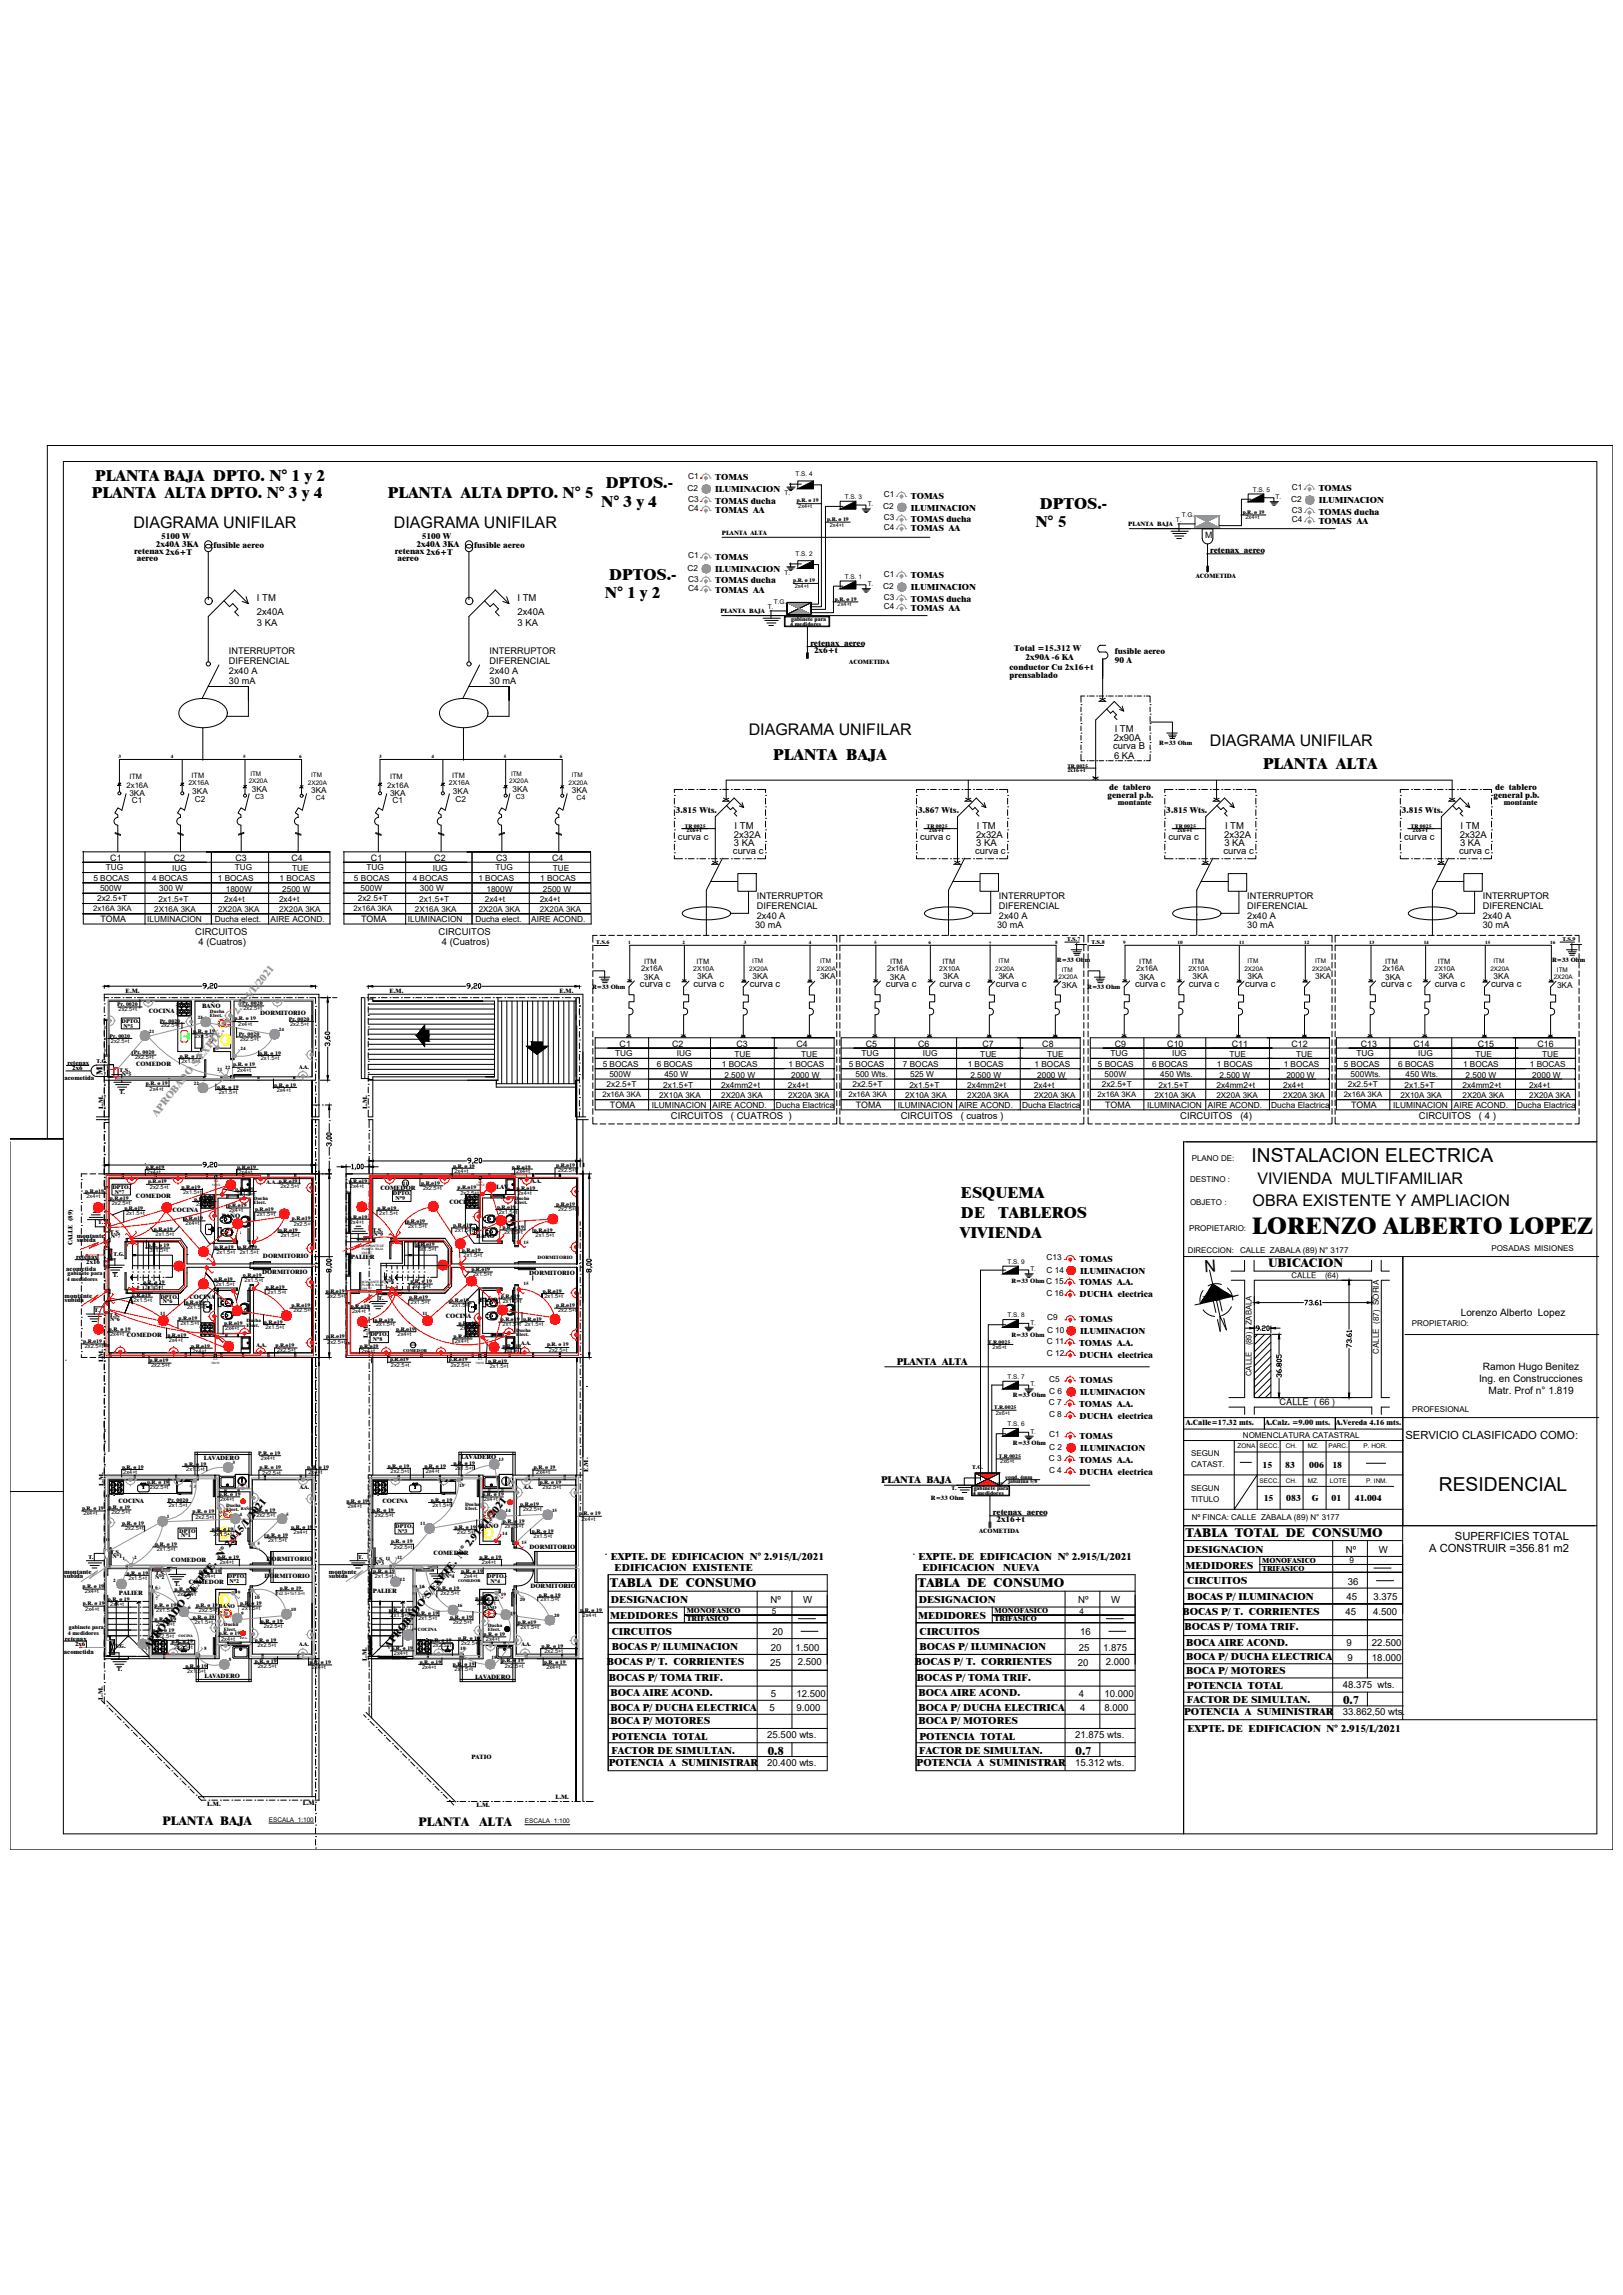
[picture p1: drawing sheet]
<svg xmlns="http://www.w3.org/2000/svg" width="707mm" height="1000mm" viewBox="0 0 707 1000" stroke-linecap="round" stroke-linejoin="round" font-family="sans-serif">
<defs><g id="words">
<text font-size="10.7" x="545.4" y="537.9">LORENZO ALBERTO LOPEZ</text>
<g font-size="8.4">
<text x="545.2" y="506.4">INSTALACION ELECTRICA</text>
<text x="626.8" y="649.8">RESIDENCIAL</text>
</g>
<g font-size="7">
<text x="41.5" y="209.6">PLANTA BAJA DPTO. N° 1 y 2</text>
<text x="263.8" y="212.9">DPTOS.-</text>
<text x="40" y="216.9">PLANTA ALTA DPTO. N° 3 y 4</text>
<text x="168.9" y="216.9">PLANTA ALTA DPTO. N° 5</text>
<text x="261.9" y="221">N° 3 y 4</text>
<text x="453" y="221.6">DPTOS.-</text>
<text x="58.1" y="230.3">DIAGRAMA UNIFILAR</text>
<text x="171.6" y="230.3">DIAGRAMA UNIFILAR</text>
<text x="451.1" y="229.8">N° 5</text>
<text x="265.4" y="252.6">DPTOS.-</text>
<text x="263.5" y="260.7">N° 1 y 2</text>
<text x="326.1" y="320.1">DIAGRAMA UNIFILAR</text>
<text x="527" y="325">DIAGRAMA UNIFILAR</text>
<text x="336.8" y="331.4">PLANTA BAJA</text>
<text x="550.2" y="335.3">PLANTA ALTA</text>
<text x="547.7" y="516.2">VIVIENDA MULTIFAMILIAR</text>
<text x="418.6" y="522.2">ESQUEMA</text>
<text x="545.6" y="525.6">OBRA EXISTENTE Y AMPLIACION</text>
<text x="418.6" y="530.9">DE</text>
<text x="434.9" y="530.9">TABLEROS</text>
<text x="418.1" y="539.5">VIVIENDA</text>
<text x="524.8" y="554.5" transform="rotate(-4 524.8 554.5)">N</text>
</g>
<g font-size="5.7">
<text x="516.3" y="669.6">TABLA TOTAL DE CONSUMO</text>
<text x="265.7" y="691.6">TABLA DE CONSUMO</text>
<text x="399.8" y="691.6">TABLA DE CONSUMO</text>
</g>
<g font-size="5.5">
<text x="552.4" y="552">UBICACION</text>
<text x="70.8" y="795.1">PLANTA BAJA</text>
<text x="182.3" y="795.9">PLANTA</text>
<text x="208.9" y="795.9">ALTA</text>
</g>
<g font-size="5.2">
<text x="585" y="742.6">0.7</text>
<text x="334.4" y="764.6">0.8</text>
<text x="468.5" y="764.6">0.7</text>
</g>
<g font-size="4.9">
<text x="612.2" y="627.2">SERVICIO CLASIFICADO COMO:</text>
<text x="633.7" y="671.2">SUPERFICIES TOTAL</text>
<text x="622.5" y="676.2">A CONSTRUIR =356.81 m2</text>
</g>
<text font-size="4.5" fill="#939598" x="68.4" y="486.6" transform="rotate(-52 68.4 486.6)">APROBADO S/EXPTE. N° 2.915/L/2021</text>
<g font-size="4.5">
<text x="516.8" y="676.6">DESIGNACION</text>
<text x="266" y="680">EXPTE. DE EDIFICACION N° 2.915/L/2021</text>
<text x="400.1" y="680">EXPTE. DE EDIFICACION N° 2.915/L/2021</text>
<text x="516.4" y="683.6">MEDIDORES</text>
<text x="267.7" y="684.5">EDIFICACION EXISTENTE</text>
<text x="401.8" y="684.5">EDIFICACION</text>
<text x="437" y="684.5">NUEVA</text>
<text x="517.1" y="690.3">CIRCUITOS</text>
<text x="266.1" y="698.6">DESIGNACION</text>
<text x="400.2" y="698.6">DESIGNACION</text>
<text x="517.1" y="697.1">BOCAS P/ ILUMINACION</text>
<text x="265.8" y="705.6">MEDIDORES</text>
<text x="399.9" y="705.6">MEDIDORES</text>
<text x="515.1" y="703.6">BOCAS P/ T. CORRIENTES</text>
<text x="266.4" y="712.3">CIRCUITOS</text>
<text x="400.6" y="712.3">CIRCUITOS</text>
<text x="516" y="710.4">BOCAS P/ TOMA TRIF.</text>
<text x="64.9" y="718.8" transform="rotate(-51 64.9 718.8)">APROBADO S/EXPTE. N° 2.915/L/2021</text>
<text x="169.6" y="718.4" transform="rotate(-51 169.6 718.4)">APROBADO S/EXPTE. N° 2.915/L/2021</text>
<text x="266.4" y="719.1">BOCAS P/ ILUMINACION</text>
<text x="400.6" y="719.1">BOCAS P/ ILUMINACION</text>
<text x="516.6" y="717.1">BOCA AIRE ACOND.</text>
<text x="264.4" y="725.6">BOCAS P/ T. CORRIENTES</text>
<text x="398.5" y="725.6">BOCAS P/ T. CORRIENTES</text>
<text x="516.6" y="723.4">BOCA P/ DUCHA ELECTRICA</text>
<text x="516.6" y="729.5">BOCA P/ MOTORES</text>
<text x="265.3" y="732.4">BOCAS P/ TOMA TRIF.</text>
<text x="399.4" y="732.4">BOCAS P/ TOMA TRIF.</text>
<text x="517.1" y="736">POTENCIA TOTAL</text>
<text x="266" y="739.1">BOCA AIRE ACOND.</text>
<text x="400.1" y="739.1">BOCA AIRE ACOND.</text>
<text x="517" y="742.1">FACTOR DE SIMULTAN.</text>
<text x="266" y="745.5">BOCA P/ DUCHA ELECTRICA</text>
<text x="400.1" y="745.5">BOCA P/ DUCHA ELECTRICA</text>
<text x="515.8" y="747.5">POTENCIA A SUMINISTRAR</text>
<text x="266" y="751.5">BOCA P/ MOTORES</text>
<text x="400.1" y="751.5">BOCA P/ MOTORES</text>
<text x="517.3" y="754.8">EXPTE. DE EDIFICACION N° 2.915/L/2021</text>
<text x="266.4" y="758.1">POTENCIA TOTAL</text>
<text x="400.6" y="758.1">POTENCIA TOTAL</text>
<text x="266.3" y="764.2">FACTOR DE SIMULTAN.</text>
<text x="400.4" y="764.2">FACTOR DE SIMULTAN.</text>
<text x="265.2" y="769.6">POTENCIA A SUMINISTRAR</text>
<text x="399.3" y="769.6">POTENCIA A SUMINISTRAR</text>
</g>
<g font-size="4.4">
<text x="636.3" y="573.3">Lorenzo Alberto Lopez</text>
<text x="390.6" y="595">PLANTA ALTA</text>
<text x="645.9" y="596.9">Ramon Hugo Benitez</text>
<text x="644.3" y="602.3">Ing. en Construcciones</text>
<text x="648.4" y="607.6">Matr. Prof n° 1.819</text>
<text x="383.8" y="646.1">PLANTA BAJA</text>
</g>
<g font-size="4.2">
<text x="586.3" y="676.6">Nº</text>
<text x="600.5" y="676.6">W</text>
<text x="587.1" y="690.7">36</text>
<text x="335.6" y="698.6">Nº</text>
<text x="349.9" y="698.6">W</text>
<text x="469.7" y="698.6">Nº</text>
<text x="484" y="698.6">W</text>
<text x="586.5" y="697.3">45</text>
<text x="598.3" y="697.3">3.375</text>
<text x="586.1" y="704">45</text>
<text x="598.2" y="703.7">4.500</text>
<text x="336.4" y="712.7">20</text>
<text x="470.5" y="712.7">16</text>
<text x="335.8" y="719.3">20</text>
<text x="346.5" y="719.3">1.500</text>
<text x="469.9" y="719.3">25</text>
<text x="480.6" y="719.3">1.875</text>
<text x="586.5" y="717.4">9</text>
<text x="597.6" y="717.4">22.500</text>
<text x="335.4" y="726">25</text>
<text x="347.5" y="725.7">2.500</text>
<text x="469.5" y="726">20</text>
<text x="481.6" y="725.7">2.000</text>
<text x="587" y="723.7">9</text>
<text x="597.6" y="723.7">18.000</text>
<text x="584.9" y="735.5">48.375 wts.</text>
<text x="335.8" y="739.4">5</text>
<text x="347" y="739.4">12.500</text>
<text x="469.9" y="739.4">4</text>
<text x="481.1" y="739.4">10.000</text>
<text x="335.2" y="745.8">5</text>
<text x="347" y="745.8">9.000</text>
<text x="470.5" y="745.8">4</text>
<text x="481.1" y="745.8">8.000</text>
<text x="584.9" y="747.6">33.862,50 wts.</text>
<text x="334.2" y="757.5">25.500 wts.</text>
<text x="468.3" y="757.5">21.875 wts.</text>
<text x="334.2" y="769.6">20.400 wts.</text>
<text x="468.3" y="769.6">15.312 wts.</text>
</g>
<g font-size="4.1">
<text x="111.9" y="262">I TM</text>
<text x="225.4" y="262">I TM</text>
<text x="111.9" y="267.8">2x40A</text>
<text x="225.4" y="267.8">2x40A</text>
<text x="111.9" y="273">3 KA</text>
<text x="225.4" y="273">3 KA</text>
<text x="485.2" y="323">2x90A</text>
<text x="485.6" y="319.2">I TM</text>
<text x="484.8" y="326.6">curva B</text>
<text x="485.3" y="330.6">6 KA</text>
<text x="295.3" y="365.8">curva c</text>
<text x="319.7" y="365.1">2x32A</text>
<text x="320" y="361.2">I TM</text>
<text x="400.8" y="365.8">curva c</text>
<text x="425.2" y="365.1">2x32A</text>
<text x="425.5" y="361.2">I TM</text>
<text x="508.9" y="365.8">curva c</text>
<text x="533.3" y="365.1">2x32A</text>
<text x="533.6" y="361.2">I TM</text>
<text x="611.6" y="365.8">curva c</text>
<text x="635.9" y="365.1">2x32A</text>
<text x="636.2" y="361.2">I TM</text>
<text x="319.7" y="368.7">3 KA</text>
<text x="425.2" y="368.7">3 KA</text>
<text x="533.3" y="368.7">3 KA</text>
<text x="636" y="368.7">3 KA</text>
<text x="319.3" y="372.3">curva c</text>
<text x="424.8" y="372.3">curva c</text>
<text x="532.9" y="372.3">curva c</text>
<text x="635.6" y="372.3">curva c</text>
<text x="85" y="407.2">CIRCUITOS</text>
<text x="191.1" y="407.2">CIRCUITOS</text>
<text x="86.4" y="411.8">4 (Cuatros)</text>
<text x="192.4" y="411.8">4 (Cuatros)</text>
<text x="278.8" y="430.1">curva c</text>
<text x="302.1" y="430.1">curva c</text>
<text x="326.6" y="430.1">curva c</text>
<text x="385.9" y="430.1">curva c</text>
<text x="409.3" y="430.1">curva c</text>
<text x="433.8" y="430.1">curva c</text>
<text x="494.5" y="430.1">curva c</text>
<text x="517.8" y="430.1">curva c</text>
<text x="542.3" y="430.1">curva c</text>
<text x="601.6" y="430.1">curva c</text>
<text x="625" y="430.1">curva c</text>
<text x="649.5" y="430.1">curva c</text>
<text x="292.2" y="487.8">CIRCUITOS</text>
<text x="318.4" y="487.8">( CUATROS )</text>
<text x="392.3" y="487.8">CIRCUITOS</text>
<text x="418.5" y="487.8">( cuatros )</text>
<text x="514.1" y="487.8">CIRCUITOS</text>
<text x="540.3" y="487.8">(4)</text>
<text x="618.1" y="487.8">CIRCUITOS</text>
<text x="644.2" y="487.8">( 4 )</text>
</g>
<g font-size="4">
<text x="99.7" y="285.2">INTERRUPTOR</text>
<text x="213.3" y="285.2">INTERRUPTOR</text>
<text x="99.7" y="289.5">DIFERENCIAL</text>
<text x="99.7" y="293.7">2x40 A</text>
<text x="213.3" y="289.5">DIFERENCIAL</text>
<text x="213.3" y="293.7">2x40 A</text>
<text x="99.7" y="297.9">30 mA</text>
<text x="213.3" y="297.9">30 mA</text>
<text x="329.7" y="391.9">INTERRUPTOR</text>
<text x="435.1" y="391.9">INTERRUPTOR</text>
<text x="543.3" y="391.9">INTERRUPTOR</text>
<text x="645.9" y="391.9">INTERRUPTOR</text>
<text x="329.7" y="396.2">DIFERENCIAL</text>
<text x="329.7" y="400.4">2x40 A</text>
<text x="435.1" y="396.2">DIFERENCIAL</text>
<text x="435.1" y="400.4">2x40 A</text>
<text x="543.3" y="396.2">DIFERENCIAL</text>
<text x="543.3" y="400.4">2x40 A</text>
<text x="645.9" y="396.2">DIFERENCIAL</text>
<text x="645.9" y="400.4">2x40 A</text>
<text x="328.9" y="404.6">30 mA</text>
<text x="434.4" y="404.6">30 mA</text>
<text x="543.3" y="404.6">30 mA</text>
<text x="645.9" y="404.6">30 mA</text>
<text x="557.4" y="612.4">CALLE ( 66 )</text>
</g>
<g font-size="3.9">
<text x="311.5" y="209.3">TOMAS</text>
<text x="311.5" y="214.5">ILUMINACION</text>
<text x="574.4" y="214.2">TOMAS</text>
<text x="311.5" y="219.5">TOMAS ducha</text>
<text x="396.7" y="217.3">TOMAS</text>
<text x="574.4" y="219.4">ILUMINACION</text>
<text x="311.5" y="223.5">TOMAS AA</text>
<text x="396.7" y="222.5">ILUMINACION</text>
<text x="396.7" y="227.5">TOMAS ducha</text>
<text x="574.4" y="224.4">TOMAS ducha</text>
<text x="396.7" y="231.5">TOMAS AA</text>
<text x="574.4" y="228.3">TOMAS AA</text>
<text x="311.5" y="244.1">TOMAS</text>
<text x="311.5" y="249.3">ILUMINACION</text>
<text x="311.5" y="254.3">TOMAS ducha</text>
<text x="396.7" y="257.3">ILUMINACION</text>
<text x="396.7" y="252.1">TOMAS</text>
<text x="311.5" y="258.2">TOMAS AA</text>
<text x="396.7" y="262.3">TOMAS ducha</text>
<text x="396.7" y="266.2">TOMAS AA</text>
<text x="48" y="375.1">C1</text>
<text x="75.6" y="375.1">C2</text>
<text x="102.6" y="375.1">C3</text>
<text x="127" y="375.1">C4</text>
<text x="161.6" y="375.1">C1</text>
<text x="189.2" y="375.1">C2</text>
<text x="216.2" y="375.1">C3</text>
<text x="240.5" y="375.1">C4</text>
<text x="43.8" y="401.9">TOMA</text>
<text x="157.3" y="401.9">TOMA</text>
<text x="269.9" y="456.1">C1</text>
<text x="292.8" y="456.1">C2</text>
<text x="320.8" y="456.1">C3</text>
<text x="346.9" y="456.1">C4</text>
<text x="377.1" y="456.1">C5</text>
<text x="399.9" y="456.1">C6</text>
<text x="428" y="456.1">C7</text>
<text x="454" y="456.1">C8</text>
<text x="485.6" y="456.1">C9</text>
<text x="508.5" y="456.1">C10</text>
<text x="536.5" y="456.1">C11</text>
<text x="562.6" y="456.1">C12</text>
<text x="592.8" y="456.1">C13</text>
<text x="615.7" y="456.1">C14</text>
<text x="643.7" y="456.1">C15</text>
<text x="669.8" y="456.1">C16</text>
<text x="265.7" y="482.9">TOMA</text>
<text x="372.8" y="482.9">TOMA</text>
<text x="481.4" y="482.9">TOMA</text>
<text x="588.6" y="482.9">TOMA</text>
<text x="470.2" y="549.9">TOMAS</text>
<text x="470.5" y="555.1">ILUMINACION</text>
<text x="470" y="560.2">TOMAS A.A.</text>
<text x="470.2" y="565.4">DUCHA electrica</text>
<text x="470.2" y="576.1">TOMAS</text>
<text x="470.5" y="581.3">ILUMINACION</text>
<text x="470" y="586.4">TOMAS A.A.</text>
<text x="470.2" y="591.7">DUCHA electrica</text>
<text x="470.2" y="602.8">TOMAS</text>
<text x="470.5" y="607.9">ILUMINACION</text>
<text x="470" y="613">TOMAS A.A.</text>
<text x="470.2" y="618.3">DUCHA electrica</text>
<text x="470.2" y="627.1">TOMAS</text>
<text x="470.5" y="632.3">ILUMINACION</text>
<text x="470" y="637.4">TOMAS A.A.</text>
<text x="550" y="639.6">15</text>
<text x="559.8" y="639.6">83</text>
<text x="570.3" y="639.6">006</text>
<text x="580.4" y="639.6">18</text>
<text x="470.2" y="642.7">DUCHA electrica</text>
<text x="550.5" y="654.3">15</text>
<text x="560.3" y="654.3">083</text>
<text x="571.4" y="654.3">G</text>
<text x="580" y="654.3">01</text>
<text x="590.1" y="654">41.004</text>
</g>
<g font-size="3.8">
<text x="524.9" y="234.5">M</text>
<text x="44.7" y="468.4" transform="rotate(-90 44.7 468.4)">M</text>
</g>
<g font-size="3.7">
<text x="67.8" y="238.4">2x40A 3KA</text>
<text x="70.1" y="234.8">5100 W</text>
<text x="93" y="238.8">fusible aereo</text>
<text x="181.4" y="238.4">2x40A 3KA</text>
<text x="183.7" y="234.8">5100 W</text>
<text x="206.6" y="238.8">fusible aereo</text>
<text x="58.5" y="241.5">retenax 2x6+T</text>
<text x="59.6" y="244.4">aereo</text>
<text x="172" y="241.5">retenax 2x6+T</text>
<text x="173.1" y="244.4">aereo</text>
<text x="527.1" y="240.8">retenax aereo</text>
<text x="353" y="281.3">retenax aereo</text>
<text x="354.6" y="284.6">2x6+t</text>
<text x="441.8" y="283.7">Total =15.312 W</text>
<text x="446.7" y="287.7">2x90A -6 KA</text>
<text x="485.6" y="285.2">fusible aereo</text>
<text x="439.7" y="291.9">conductor Cu 2x16+t</text>
<text x="485.6" y="288.9">90 A</text>
<text x="439.7" y="295.5">prensablado</text>
<text x="482.5" y="347.9">general p.b.</text>
<text x="483.2" y="344.4">de tablero</text>
<text x="650.6" y="347.9">general p.b.</text>
<text x="651.3" y="344.4">de tablero</text>
<text x="294.4" y="354.3">3.815 Wts.</text>
<text x="399.9" y="354.3">3.867 Wts.</text>
<text x="508" y="354.3">3.815 Wts.</text>
<text x="610.7" y="354.3">3.815 Wts.</text>
<text x="432.5" y="660.1">retenax aereo</text>
<text x="434.1" y="663.4">2x16+t</text>
</g>
<g font-size="3.6">
<text x="299.8" y="208.6">C1</text>
<text x="299.5" y="214">C2</text>
<text x="562.7" y="213.4">C1</text>
<text x="299.8" y="218.8">C3</text>
<text x="384.7" y="222">C2</text>
<text x="385" y="216.6">C1</text>
<text x="562.4" y="218.9">C2</text>
<text x="299.8" y="222.8">C4</text>
<text x="385" y="226.8">C3</text>
<text x="562.7" y="223.6">C3</text>
<text x="562.7" y="227.6">C4</text>
<text x="385" y="230.8">C4</text>
<text x="299.8" y="243.3">C1</text>
<text x="299.5" y="248.8">C2</text>
<text x="385" y="251.3">C1</text>
<text x="299.8" y="253.5">C3</text>
<text x="299.8" y="257.5">C4</text>
<text x="384.7" y="256.8">C2</text>
<text x="385" y="261.5">C3</text>
<text x="385" y="265.5">C4</text>
<text x="56.3" y="346.9">3KA</text>
<text x="83.8" y="345.9">3KA</text>
<text x="109.7" y="345">3KA</text>
<text x="135.6" y="345.8">3KA</text>
<text x="169.9" y="346.9">3KA</text>
<text x="197.3" y="345.9">3KA</text>
<text x="223.2" y="345">3KA</text>
<text x="249.1" y="345.8">3KA</text>
<text x="57.4" y="350.1">C1</text>
<text x="84.8" y="349.3">C2</text>
<text x="171" y="350.1">C1</text>
<text x="198.4" y="349.3">C2</text>
<text x="40.7" y="383.8">5 BOCAS</text>
<text x="46.1" y="379.1">TUG</text>
<text x="66.3" y="384">4 BOCAS</text>
<text x="75" y="379.4">IUG</text>
<text x="94.9" y="383.8">1 BOCAS</text>
<text x="102.2" y="379.3">TUG</text>
<text x="127.3" y="379.4">TUE</text>
<text x="154.2" y="383.8">5 BOCAS</text>
<text x="159.7" y="379.1">TUG</text>
<text x="179.8" y="384">4 BOCAS</text>
<text x="188.5" y="379.4">IUG</text>
<text x="208.4" y="383.8">1 BOCAS</text>
<text x="215.8" y="379.3">TUG</text>
<text x="240.8" y="379.4">TUE</text>
<text x="43.6" y="388.3">500W</text>
<text x="69.4" y="388.4">300 W</text>
<text x="98.3" y="388.6">1800W</text>
<text x="121.8" y="384">1 BOCAS</text>
<text x="122.9" y="388.6">2500 W</text>
<text x="157.1" y="388.3">500W</text>
<text x="182.9" y="388.4">300 W</text>
<text x="211.9" y="388.6">1800W</text>
<text x="235.3" y="384">1 BOCAS</text>
<text x="236.5" y="388.6">2500 W</text>
<text x="42.4" y="392.8">2x2.5+T</text>
<text x="69" y="392.9">2x1.5+T</text>
<text x="97.7" y="392.9">2x4+t</text>
<text x="121.5" y="392.9">2x4+t</text>
<text x="155.9" y="392.8">2x2.5+T</text>
<text x="182.6" y="392.9">2x1.5+T</text>
<text x="211.2" y="392.9">2x4+t</text>
<text x="235.1" y="392.9">2x4+t</text>
<text x="64.1" y="401.8">ILUMINACION</text>
<text x="93.6" y="402">Ducha elect.</text>
<text x="117.9" y="401.9">AIRE ACOND.</text>
<text x="177.6" y="401.8">ILUMINACION</text>
<text x="207.1" y="402">Ducha elect.</text>
<text x="231.4" y="401.9">AIRE ACOND.</text>
<text x="280.5" y="427.1">3KA</text>
<text x="303.7" y="426.8">3KA</text>
<text x="327.7" y="426.8">3KA</text>
<text x="357.2" y="426.8">3KA</text>
<text x="387.6" y="427.1">3KA</text>
<text x="410.9" y="426.8">3KA</text>
<text x="434.9" y="426.8">3KA</text>
<text x="462.5" y="430.6">3KA</text>
<text x="496.2" y="427.1">3KA</text>
<text x="519.4" y="426.8">3KA</text>
<text x="543.4" y="426.8">3KA</text>
<text x="572.9" y="426.8">3KA</text>
<text x="603.4" y="427.1">3KA</text>
<text x="626.6" y="426.8">3KA</text>
<text x="650.6" y="426.8">3KA</text>
<text x="678.2" y="430.6">3KA</text>
<text x="268" y="460.1">TUG</text>
<text x="294.9" y="460.4">IUG</text>
<text x="319.9" y="460.4">TUE</text>
<text x="348.9" y="460.5">TUE</text>
<text x="375.2" y="460.1">TUG</text>
<text x="402" y="460.4">IUG</text>
<text x="427" y="460.4">TUE</text>
<text x="456.1" y="460.5">TUE</text>
<text x="483.7" y="460.1">TUG</text>
<text x="510.5" y="460.4">IUG</text>
<text x="535.6" y="460.4">TUE</text>
<text x="564.6" y="460.5">TUE</text>
<text x="590.9" y="460.1">TUG</text>
<text x="617.7" y="460.4">IUG</text>
<text x="642.7" y="460.4">TUE</text>
<text x="671.8" y="460.5">TUE</text>
<text x="262.6" y="464.8">5 BOCAS</text>
<text x="286.1" y="464.9">6 BOCAS</text>
<text x="314.4" y="465">1 BOCAS</text>
<text x="343.5" y="465.1">1 BOCAS</text>
<text x="369.7" y="464.8">5 BOCAS</text>
<text x="393.3" y="464.9">7 BOCAS</text>
<text x="421.6" y="465">1 BOCAS</text>
<text x="450.6" y="465.1">1 BOCAS</text>
<text x="478.2" y="464.8">5 BOCAS</text>
<text x="501.8" y="464.9">6 BOCAS</text>
<text x="530.1" y="465">1 BOCAS</text>
<text x="559.2" y="465.1">1 BOCAS</text>
<text x="585.4" y="464.8">5 BOCAS</text>
<text x="609" y="464.9">6 BOCAS</text>
<text x="637.3" y="465">1 BOCAS</text>
<text x="666.4" y="465.1">1 BOCAS</text>
<text x="264.2" y="473.8">2x2.5+T</text>
<text x="265.4" y="469.3">500W</text>
<text x="288.9" y="473.9">2x1.5+T</text>
<text x="289.4" y="469.4">450 W</text>
<text x="314.2" y="473.9">2x4mm2+t</text>
<text x="315.6" y="469.6">2.500 W</text>
<text x="343.2" y="474">2x4+t</text>
<text x="344.6" y="469.7">2000 W</text>
<text x="371.4" y="473.8">2x2.5+T</text>
<text x="372.6" y="469.3">500 Wts.</text>
<text x="396.1" y="473.9">2x1.5+T</text>
<text x="396.5" y="469.4">525 W</text>
<text x="421.3" y="473.9">2x4mm2+t</text>
<text x="422.7" y="469.6">2.500 W</text>
<text x="450.4" y="474">2x4+t</text>
<text x="451.8" y="469.7">2000 W</text>
<text x="479.9" y="473.8">2x2.5+T</text>
<text x="481.2" y="469.3">500W</text>
<text x="504.7" y="473.9">2x1.5+T</text>
<text x="505.4" y="469.3">450 Wts.</text>
<text x="529.9" y="473.9">2x4mm2+t</text>
<text x="531.2" y="469.6">2.500 W</text>
<text x="558.9" y="474">2x4+t</text>
<text x="560.3" y="469.7">2000 W</text>
<text x="587.1" y="473.8">2x2.5+T</text>
<text x="588.3" y="469.3">500Wts.</text>
<text x="611.8" y="473.9">2x1.5+T</text>
<text x="612.3" y="469.4">450 Wts.</text>
<text x="637" y="473.9">2x4mm2+t</text>
<text x="638.4" y="469.6">2.500 W</text>
<text x="666.1" y="474">2x4+t</text>
<text x="667.5" y="469.7">2000 W</text>
<text x="284" y="482.8">ILUMINACION</text>
<text x="310.4" y="482.9">AIRE ACOND.</text>
<text x="338" y="483">Ducha Elactrica</text>
<text x="391.2" y="482.8">ILUMINACION</text>
<text x="417.6" y="482.9">AIRE ACOND.</text>
<text x="445.2" y="483">Ducha Elactrica</text>
<text x="499.7" y="482.8">ILUMINACION</text>
<text x="526.2" y="482.9">AIRE ACOND.</text>
<text x="553.7" y="483">Ducha Elactrica</text>
<text x="606.9" y="482.8">ILUMINACION</text>
<text x="633.3" y="482.9">AIRE ACOND.</text>
<text x="660.9" y="483">Ducha Elactrica</text>
<text x="455.9" y="549.1">C13</text>
<text x="455.8" y="554.6">C 14</text>
<text x="455.7" y="559.4">C 15</text>
<text x="455.8" y="564.7">C 16</text>
<text x="456.2" y="575.4">C9</text>
<text x="456.1" y="580.8">C 10</text>
<text x="456" y="585.7">C 11</text>
<text x="456.1" y="590.9">C 12</text>
<text x="457" y="602.1">C5</text>
<text x="457" y="607.5">C 6</text>
<text x="456.9" y="612.3">C 7</text>
<text x="456.9" y="617.6">C 8</text>
<text x="457" y="626.4">C1</text>
<text x="457" y="631.8">C 2</text>
<text x="456.9" y="636.7">C 3</text>
<text x="456.9" y="641.9">C 4</text>
</g>
<g font-size="3.5">
<text x="67.2" y="397.5">2X16A 3KA</text>
<text x="95" y="397.3">2X20A 3KA</text>
<text x="121.6" y="397.3">2X20A 3KA</text>
<text x="180.8" y="397.5">2X16A 3KA</text>
<text x="208.5" y="397.3">2X20A 3KA</text>
<text x="235.1" y="397.3">2X20A 3KA</text>
<text x="287.1" y="478.5">2X10A 3KA</text>
<text x="314.2" y="478.3">2X20A 3KA</text>
<text x="343.3" y="478.4">2X20A 3KA</text>
<text x="394.3" y="478.5">2X10A 3KA</text>
<text x="421.3" y="478.3">2X20A 3KA</text>
<text x="450.4" y="478.4">2X20A 3KA</text>
<text x="502.8" y="478.5">2X10A 3KA</text>
<text x="529.9" y="478.3">2X20A 3KA</text>
<text x="559" y="478.4">2X20A 3KA</text>
<text x="610" y="478.5">2X10A 3KA</text>
<text x="637.1" y="478.3">2X20A 3KA</text>
<text x="666.2" y="478.4">2X20A 3KA</text>
<text x="519.1" y="505.9">PLANO DE:</text>
<text x="518.4" y="515.2">DESTINO :</text>
<text x="518.4" y="525.3">OBJETO :</text>
<text x="518" y="536.2">PROPIETARIO:</text>
<text x="540.2" y="545.9">CALLE ZABALA (89) N° 3177</text>
<text x="649.6" y="545.3">POSADAS MISIONES</text>
<text x="615" y="577.9">PROPIETARIO:</text>
<text x="600.5" y="590" transform="rotate(-90 600.5 590)">CALLE (87) SORIA</text>
<text x="615.1" y="615.1">PROFESIONAL</text>
<text x="541.4" y="626.7">NOMENCLATURA CATASTRAL</text>
<text x="518.8" y="634.6">SEGUN</text>
<text x="518.8" y="639.4">CATAST.</text>
<text x="518.8" y="649.9">SEGUN</text>
<text x="518.8" y="654.7">TITULO</text>
<text x="519.1" y="662.4">Nº FINCA: CALLE ZABALA (89) N° 3177</text>
<text x="587.8" y="681.3">9</text>
<text x="336.1" y="703.4">5</text>
<text x="470.2" y="703.4">4</text>
</g>
<g font-size="3.4">
<text x="55.1" y="343.2">2x16A</text>
<text x="168.7" y="343.2">2x16A</text>
<text x="487" y="350.9">montante</text>
<text x="655.1" y="350.9">montante</text>
<text x="40.6" y="397.1">2x16A 3KA</text>
<text x="154.1" y="397.1">2x16A 3KA</text>
<text x="279.3" y="423.3">2x16A</text>
<text x="386.4" y="423.3">2x16A</text>
<text x="495" y="423.3">2x16A</text>
<text x="602.1" y="423.3">2x16A</text>
<text x="262.4" y="478.1">2x16A 3KA</text>
<text x="369.6" y="478.1">2x16A 3KA</text>
<text x="478.1" y="478.1">2x16A 3KA</text>
<text x="585.3" y="478.1">2x16A 3KA</text>
<text x="517.4" y="546">DIRECCION:</text>
<text x="562.6" y="557">CALLE</text>
<text x="577.2" y="557">(64)</text>
<text x="516.6" y="621.2">A.Calle=17.32 mts.</text>
<text x="551.1" y="621">A.Calz. =9.00 mts.</text>
<text x="581.9" y="621">A.Vereda 4.16 mts.</text>
</g>
<g font-size="3.3">
<text x="545.1" y="577.6" transform="rotate(-90 545.1 577.6)">ZABALA</text>
<text x="545.1" y="586.3" transform="rotate(-90 545.1 586.3)">(89)</text>
<text x="545.1" y="599.7" transform="rotate(-90 545.1 599.7)">CALLE</text>
<text x="549.8" y="681.1">MONOFASICO</text>
<text x="549.8" y="684.4">TRIFASICO</text>
<text x="299.1" y="703.1">MONOFASICO</text>
<text x="299.1" y="706.5">TRIFASICO</text>
<text x="433.2" y="703.1">MONOFASICO</text>
<text x="433.2" y="706.5">TRIFASICO</text>
</g>
<g font-size="3.2">
<text x="56.4" y="339.4">ITM</text>
<text x="83.4" y="339.1">ITM</text>
<text x="169.9" y="339.4">ITM</text>
<text x="197" y="339.1">ITM</text>
<text x="280.5" y="420.3">ITM</text>
<text x="303.4" y="420">ITM</text>
<text x="387.7" y="420.3">ITM</text>
<text x="410.5" y="420">ITM</text>
<text x="496.3" y="420.3">ITM</text>
<text x="519.1" y="420">ITM</text>
<text x="603.4" y="420.3">ITM</text>
<text x="626.3" y="420">ITM</text>
</g>
<g font-size="3.1">
<text x="111.2" y="348.4">C3</text>
<text x="137.6" y="348.7">C4</text>
<text x="224.7" y="348.4">C3</text>
<text x="251.2" y="348.7">C4</text>
</g>
<g font-size="3">
<text x="82" y="342.1">2X16A</text>
<text x="195.6" y="342.1">2X16A</text>
<text x="302" y="423.1">2X10A</text>
<text x="409.2" y="423.1">2X10A</text>
<text x="517.7" y="423.1">2X10A</text>
<text x="624.9" y="423.1">2X10A</text>
</g>
<g font-size="2.8">
<text x="346.5" y="207.6">T.S. 4</text>
<text x="341.8" y="215.7">T.</text>
<text x="545.7" y="214.3">T.S. 5</text>
<text x="368" y="217.5">T.S. 3</text>
<text x="378" y="220.7">T.</text>
<text x="555.6" y="217.5">T.</text>
<text x="512.2" y="227.4">T.</text>
<text x="514.8" y="225.2">T.G.</text>
<text x="314.5" y="233.3">PLANTA ALTA</text>
<text x="491.5" y="229.1">PLANTA BAJA</text>
<text x="346.5" y="242.3">T.S. 2</text>
<text x="341.8" y="250.5">T.</text>
<text x="520.9" y="251.8">ACOMETIDA</text>
<text x="368" y="252.2">T.S. 1</text>
<text x="378" y="255.4">T.</text>
<text x="337.1" y="263.1">T.G.</text>
<text x="313.8" y="267">PLANTA BAJA</text>
<text x="334.5" y="265.3">T.</text>
<text x="370" y="289.5">ACOMETIDA</text>
<text x="504.9" y="324.7">R=33 Ohm</text>
<text x="108.3" y="341.2">2X20A</text>
<text x="109.1" y="338.4">ITM</text>
<text x="134.2" y="342">2X20A</text>
<text x="135.5" y="338.7">ITM</text>
<text x="221.8" y="341.2">2X20A</text>
<text x="222.6" y="338.4">ITM</text>
<text x="247.7" y="342">2X20A</text>
<text x="249" y="338.7">ITM</text>
<text x="327.7" y="419.8">ITM</text>
<text x="357.2" y="419.8">ITM</text>
<text x="434.9" y="419.8">ITM</text>
<text x="460.4" y="419.3">R=33 Ohm</text>
<text x="543.4" y="419.8">ITM</text>
<text x="572.9" y="419.8">ITM</text>
<text x="650.6" y="419.8">ITM</text>
<text x="676.1" y="419.3">R=33 Ohm</text>
<text x="326.3" y="423">2X20A</text>
<text x="355.9" y="423">2X20A</text>
<text x="433.5" y="423">2X20A</text>
<text x="462.5" y="423.5">ITM</text>
<text x="542.1" y="423">2X20A</text>
<text x="571.5" y="423">2X20A</text>
<text x="649.2" y="423">2X20A</text>
<text x="678.2" y="423.5">ITM</text>
<text x="257.9" y="431">R=33 Ohm</text>
<text x="461.1" y="426.8">2X20A</text>
<text x="473.6" y="431">R=33 Ohm</text>
<text x="676.8" y="426.8">2X20A</text>
<text x="54.7" y="432.9">E.M.</text>
<text x="169.7" y="432.9">E.M.</text>
<text x="243.7" y="432.9">E.M.</text>
<text x="64.9" y="441.4">COCINA</text>
<text x="88" y="439.4">BAÑO</text>
<text x="113.3" y="442.3">DORMITORIO</text>
<text x="29.3" y="464.1">retenax</text>
<text x="31.5" y="466.3">2x6</text>
<text x="59.3" y="464.7">COMEDOR</text>
<text x="28" y="470.5">acometida</text>
<text x="45" y="483.2" transform="rotate(-90 45 483.2)">L.M.</text>
<text x="159.9" y="483.2" transform="rotate(-90 159.9 483.2)">L.M.</text>
<text x="165.8" y="518.7">COMEDOR</text>
<text x="216.1" y="518">LAV.</text>
<text x="59.2" y="522.2">COMEDOR</text>
<text x="195.7" y="524.7">COCINA</text>
<text x="75.1" y="528.1">COCINA</text>
<text x="96.6" y="530.9">BAÑO</text>
<text x="33.5" y="539.4">montante</text>
<text x="207.4" y="539.5">BAÑO</text>
<text x="31.6" y="542.7" transform="rotate(-90 31.6 542.7)">CALLE (89)</text>
<text x="33.4" y="541.3">subida</text>
<text x="33.1" y="548.7">retenax</text>
<text x="37.6" y="550.9">2x16</text>
<text x="114.5" y="548.2">DORMITORIO</text>
<text x="152.8" y="548.6">PALIER</text>
<text x="438.9" y="550.8">T.S. 9</text>
<text x="28.8" y="554">acometida</text>
<text x="114.1" y="555.4">DORMITORIO</text>
<text x="230.5" y="555.7">DORMITORIO</text>
<text x="448.8" y="554">T.</text>
<text x="440.6" y="559.2">R=33 Ohm</text>
<text x="28.1" y="567.5">subida</text>
<text x="28.2" y="565.6">montante</text>
<text x="82.5" y="566.3">COCINA</text>
<text x="208.8" y="567.6">BAÑO</text>
<text x="194.2" y="574.5">COCINA</text>
<text x="438.9" y="574.1">T.S. 8</text>
<text x="448.8" y="577.3">T.</text>
<text x="160.3" y="582.9" transform="rotate(-90 160.3 582.9)">L.M.</text>
<text x="440.6" y="582.5">R=33 Ohm</text>
<text x="44.9" y="593.7" transform="rotate(-90 44.9 593.7)">L.M.</text>
<text x="438.9" y="601">T.S. 7</text>
<text x="448.8" y="604.2">T.</text>
<text x="441.2" y="609">R=33 Ohm</text>
<text x="438.9" y="621.5">T.S. 6</text>
<text x="441.2" y="629.6">R=33 Ohm</text>
<text x="448.8" y="624.8">T.</text>
<text x="200.8" y="635.6">LAVADERO</text>
<text x="539" y="631.1">ZONA</text>
<text x="548.6" y="631.1">SECC.</text>
<text x="560.1" y="631.1">CH.</text>
<text x="569.6" y="631">MZ.</text>
<text x="578.7" y="631">PARC.</text>
<text x="593.9" y="631">P. HOR.</text>
<text x="88.9" y="636.4">LAVADERO</text>
<text x="256.2" y="641.3" transform="rotate(-90 256.2 641.3)">E.M.</text>
<text x="45.1" y="647.4" transform="rotate(-90 45.1 647.4)">L.M.</text>
<text x="548.6" y="646.3">SECC.</text>
<text x="560.1" y="646.3">CH.</text>
<text x="569.6" y="646.2">MZ.</text>
<text x="579.3" y="646.2">LOTE</text>
<text x="595" y="646.2">P. INM.</text>
<text x="405.5" y="653.6">R=33 Ohm</text>
<text x="51.6" y="655.2">COCINA</text>
<text x="166.6" y="655.2">COCINA</text>
<text x="209.1" y="665.7">BAÑO</text>
<text x="426.5" y="667.9">ACOMETIDA</text>
<text x="188.9" y="677.6">COMEDOR</text>
<text x="230.6" y="675">DORMITORIO</text>
<text x="74.6" y="680.7">COMEDOR</text>
<text x="116.1" y="680.1">DORMITORIO</text>
<text x="27.8" y="687.6">subida</text>
<text x="27.9" y="685.8">montante</text>
<text x="115.1" y="687.6">DORMITORIO</text>
<text x="143.2" y="687.6">subida</text>
<text x="143.3" y="685.8">montante</text>
<text x="51.8" y="694.9">PALIER</text>
<text x="82.3" y="690.3">COMEDOR</text>
<text x="162.5" y="694.1">PALIER</text>
<text x="231" y="692.1">DORMITORIO</text>
<text x="28.3" y="714.9">retenax</text>
<text x="32.7" y="717.2">2x6</text>
<text x="27.8" y="720.9">acometida</text>
<text x="159.8" y="723.7" transform="rotate(-90 159.8 723.7)">L.M.</text>
<text x="89.1" y="731.2">LAVADERO</text>
<text x="206.9" y="731.6">LAVADERO</text>
<text x="44.7" y="740.6" transform="rotate(-90 44.7 740.6)">L.M.</text>
<text x="205.4" y="766.6">PATIO</text>
<text x="242" y="784">L.M.</text>
<text x="90.3" y="787.2">L.M.</text>
<text x="132" y="786.6">L.M.</text>
<text x="207.5" y="787.7">L.M.</text>
<text x="117.1" y="793.9">ESCALA 1:100</text>
<text x="228.6" y="794.6">ESCALA 1:100</text>
</g>
<g font-size="2.4">
<text x="347.7" y="221.4">2x4+t</text>
<text x="542.5" y="226.3">2x4+t</text>
<text x="361.5" y="229.4">2x4+t</text>
<text x="346.2" y="256.2">2x4+t</text>
<text x="364.9" y="264.2">2x4+t</text>
<text x="344.2" y="272.6">4 medidores</text>
<text x="344.6" y="270.4">gabinete para</text>
<text x="259.7" y="411.4">T.S.6</text>
<text x="464.8" y="409.9">T.S.7</text>
<text x="475.4" y="411.4">T.S.8</text>
<text x="680.6" y="409.9">T.S.9</text>
<text x="51.6" y="440.7">2x2.5+t</text>
<text x="106" y="440.2">2x2.5+t</text>
<text x="52.9" y="445.9">DPTO.</text>
<text x="53.8" y="447.8">Nº5</text>
<text x="70.1" y="447.8">2x2.5+t</text>
<text x="103.8" y="447.1">2x4+t</text>
<text x="126.4" y="446.9">2x2.5+t</text>
<text x="48.3" y="454.4">2x2.5+t</text>
<text x="84.9" y="452.4">2x1.5+t</text>
<text x="104.6" y="453.7">2x2.5+t</text>
<text x="58.8" y="461.6">2x2.5+t</text>
<text x="113.6" y="461.9">2x1.5+t</text>
<text x="42" y="463.3">T.G.</text>
<text x="52.1" y="467.1">T.S.</text>
<text x="79.1" y="463.2">2x1.5+t</text>
<text x="103.3" y="467">2x4+t</text>
<text x="130.4" y="465.7">A.A.</text>
<text x="53" y="469.1">Nº5</text>
<text x="52.2" y="476.6">T.</text>
<text x="65.2" y="475.2">2x4+t</text>
<text x="95.2" y="476.7">2x1.5+t</text>
<text x="120.5" y="475.8">2x4+t</text>
<text x="64" y="511.5">2x4+t</text>
<text x="103.9" y="511.5">2x4+t</text>
<text x="116.1" y="515.9">A.A. p.R.ø19</text>
<text x="198" y="511">2x4+t</text>
<text x="224.9" y="511.3">2x4+t</text>
<text x="231.5" y="515.7">A.A.</text>
<text x="243.1" y="510.9">2x2.5+t</text>
<text x="37.7" y="521.9">2x4+t</text>
<text x="48.9" y="518.1">DPTO.</text>
<text x="50" y="520.2">Nº7</text>
<text x="65.3" y="518">2x2.5+t</text>
<text x="79.8" y="520.3">2x1.5+t</text>
<text x="103.2" y="521.1">2x1.5+t</text>
<text x="122.2" y="517.5">2x2.5+t</text>
<text x="152.4" y="517.5">2x4+t</text>
<text x="171.1" y="520.9">DPTO.</text>
<text x="184.3" y="518.6">2x2.5+t</text>
<text x="200.6" y="520.6">2x2.5+t</text>
<text x="225.6" y="520.7">2x4+t</text>
<text x="48.7" y="525.2">2x2.5+t</text>
<text x="85.4" y="525.5">2x2.5+t</text>
<text x="172.3" y="522.9">Nº9</text>
<text x="243.1" y="527.8">2x2.5+t</text>
<text x="42.7" y="533.4">T.</text>
<text x="54.9" y="529.4">2x1.5+t</text>
<text x="80.8" y="534">2x4+t</text>
<text x="99.8" y="528.3">2x4+t</text>
<text x="111.8" y="530.1">2x1.5+t</text>
<text x="152.4" y="533.2">2x4+t</text>
<text x="165.2" y="529.3">2x1.5+t</text>
<text x="217.3" y="529">2x1.5+t</text>
<text x="48" y="537.8">T.S.</text>
<text x="48.3" y="539.7">Nº7</text>
<text x="67.8" y="538.4">2x1.5+t</text>
<text x="122.3" y="539">2x1.5+t</text>
<text x="127.9" y="534.1">2x2.5+t</text>
<text x="162.3" y="536.8">T.S.</text>
<text x="162.7" y="538.7">Nº9</text>
<text x="177.8" y="535.3">2x1.5+t</text>
<text x="198.2" y="537">2x1.5+t</text>
<text x="219.6" y="537.9">2x1.5+t</text>
<text x="233.3" y="539">2x1.5+t</text>
<text x="65.1" y="545.8">3x1.5+t</text>
<text x="182" y="545.3">3x1.5+t</text>
<text x="49.4" y="547.3">T.G.</text>
<text x="94.3" y="546.4">2x1.5+t</text>
<text x="104.5" y="546.3">2x1.5+t</text>
<text x="201.9" y="547.8">2x1.5+t</text>
<text x="29.4" y="555.8">gabinete para</text>
<text x="49.2" y="556.3">T.</text>
<text x="167.1" y="557.8">T.S.</text>
<text x="206.1" y="556.2">2x1.5+t</text>
<text x="29" y="558">4 medidores</text>
<text x="63" y="561.7">3x1.5+t</text>
<text x="94" y="560.3">2x1.5+t</text>
<text x="106.6" y="558.6">2x1.5+t</text>
<text x="116.6" y="563.8">2x1.5+t</text>
<text x="167.5" y="559.7">Nº8</text>
<text x="179.5" y="561.5">3x1.5+t</text>
<text x="58.2" y="567.2">2x1.5+t</text>
<text x="69.9" y="565.9">DPTO.</text>
<text x="71" y="567.9">Nº6</text>
<text x="142.5" y="565.7">2x2.5+t</text>
<text x="164.9" y="566.5">T.</text>
<text x="179" y="568.4">2x1.5+t</text>
<text x="196.8" y="569.8">2x1.5+t</text>
<text x="219" y="567.9">2x1.5+t</text>
<text x="237.2" y="565.6">2x1.5+t</text>
<text x="41.2" y="572">T.</text>
<text x="47.7" y="573.8">T.S.</text>
<text x="48" y="575.7">Nº6</text>
<text x="81.5" y="570.5">2x1.5+t</text>
<text x="127.8" y="571.9">2x2.5+t</text>
<text x="153.3" y="572.1">2x4+t</text>
<text x="243.1" y="571.9">2x2.5+t</text>
<text x="78.6" y="577.6">2x1.5+t</text>
<text x="98.1" y="579.8">2x4+t</text>
<text x="115.7" y="579.1">2x1.5+t</text>
<text x="163.8" y="578.1">2x1.5+t</text>
<text x="200.5" y="579.6">2x2.5+t</text>
<text x="218.9" y="578">2x1.5+t 2x1.5+t</text>
<text x="37" y="587.6">2x2.5+t</text>
<text x="48" y="582.3">2x4+t COMEDOR</text>
<text x="73.5" y="584.8">2x4+t</text>
<text x="111.8" y="586.8">A.A.</text>
<text x="142.5" y="585.5">2x2.5+t</text>
<text x="161.3" y="582.4">DPTO.</text>
<text x="162.4" y="584.5">Nº8</text>
<text x="173.2" y="582.3">2x4+t</text>
<text x="198.1" y="585.4">2x4+t</text>
<text x="226.9" y="585.9">A.A.</text>
<text x="432.4" y="587.8">2x6+t</text>
<text x="83.9" y="589.4">2x4+t</text>
<text x="120.7" y="589.3">2x2.5+t</text>
<text x="157.3" y="589.4">2x4+t</text>
<text x="219.4" y="589.4">2x4+t</text>
<text x="239.1" y="589.1">2x2.5+t</text>
<text x="65.8" y="595.9">2x2.5+t</text>
<text x="170.3" y="595.5">2x2.5+t</text>
<text x="196.4" y="595.5">2x2.5+t</text>
<text x="213.4" y="596.1">2x1.5+t</text>
<text x="433.8" y="616.5">2x6+t</text>
<text x="81.2" y="640.9">2x1.5+t</text>
<text x="113.7" y="636.3">2x4+t</text>
<text x="170.1" y="641.8">2x2.5+t</text>
<text x="185.4" y="641.9">2x4+t</text>
<text x="198.2" y="640.5">2x1.5+t</text>
<text x="423.5" y="640.2">T.G.</text>
<text x="435.7" y="637.7">2x6+t</text>
<text x="53.7" y="642.3">2x4+t</text>
<text x="114.3" y="642.6">2x2.5+t</text>
<text x="134.4" y="642.3">2x4+t</text>
<text x="233.6" y="642.5">2x4+t</text>
<text x="65.3" y="649.1">2x2.5+t</text>
<text x="130.6" y="649.1">A.A.</text>
<text x="228" y="648.9">A.A.</text>
<text x="236.3" y="649.1">2x2.5+t</text>
<text x="414.5" y="649.3">T.</text>
<text x="423.8" y="651.4">4 medidores</text>
<text x="424.1" y="649.2">gabinete para</text>
<text x="48.5" y="659.9">2x2.5+t</text>
<text x="73.5" y="656.7">2x1.5+t</text>
<text x="95.9" y="654.2">2x4+t</text>
<text x="151.5" y="657.2">2x4+t</text>
<text x="188.4" y="656.7">2x1.5+t</text>
<text x="210.7" y="654.3">2x4+t</text>
<text x="227.9" y="658.5">2x2.5+t</text>
<text x="36.3" y="660.4">2x4+t</text>
<text x="85.2" y="661.8">2x2.5+t</text>
<text x="111.7" y="661.2">2x2.5+t</text>
<text x="163.3" y="661.1">2x2.5+t</text>
<text x="172.2" y="665.8">DPTO.</text>
<text x="253.3" y="662.6">2x4+t</text>
<text x="54.5" y="666.9">2x2.5+t</text>
<text x="78.1" y="667.9">DPTO</text>
<text x="79" y="669.8">Nº1</text>
<text x="93" y="669.2">2x1.5+t</text>
<text x="127.9" y="668.4">2x4+t</text>
<text x="173.3" y="667.9">Nº3</text>
<text x="199.2" y="668.5">2x2.5+t</text>
<text x="219.8" y="666.1">2x1.5+t</text>
<text x="232.5" y="670.2">2x1.5+t</text>
<text x="48.1" y="677.1">T.S.</text>
<text x="68.3" y="676">2x1.5+t</text>
<text x="116.8" y="672">2x1.5+t</text>
<text x="171.6" y="674.9">2x2.5+t</text>
<text x="38.6" y="679.5">T.</text>
<text x="49" y="679">Nº1</text>
<text x="95.8" y="681.5">2x4+t</text>
<text x="156" y="679.5">T.</text>
<text x="162.9" y="680.1">T.S.</text>
<text x="163.2" y="682">Nº3</text>
<text x="209.9" y="681.5">2x4+t</text>
<text x="55.9" y="688.4">2x1.5+t</text>
<text x="67.5" y="688.1">Nº2</text>
<text x="67.7" y="686.2">T.S.</text>
<text x="87.8" y="687.5">2x4+t</text>
<text x="99.3" y="687.8">DPTO.</text>
<text x="100" y="689.9">Nº2</text>
<text x="163.3" y="687.5">2x1.5+t</text>
<text x="193.8" y="685.5">T.S.</text>
<text x="193.8" y="687.5">Nº4</text>
<text x="202" y="687.5">2x4+t</text>
<text x="212.2" y="687.8">DPTO.-</text>
<text x="213.7" y="689.9">Nº4</text>
<text x="37" y="694.4">2x4+t</text>
<text x="76.1" y="691.1">T.</text>
<text x="77.3" y="695.6">2x2.5+t</text>
<text x="189.8" y="690.8">T.</text>
<text x="191.9" y="695.1">2x2.5+t</text>
<text x="37.2" y="701.8">2x4+t</text>
<text x="48" y="699.8">2x4+t</text>
<text x="95.4" y="701">BAÑO</text>
<text x="105.4" y="701.8">2x1.5+t</text>
<text x="207.9" y="699.3">2x1.5+t</text>
<text x="235.5" y="697.9">2x1.5+t</text>
<text x="68.1" y="702.6">2x1.5+t</text>
<text x="84.7" y="707.6">2x1.5+t</text>
<text x="86.7" y="702.6">2x2.5+t</text>
<text x="170.1" y="704.6">2x1.5+t</text>
<text x="182.2" y="706">2x1.5+t</text>
<text x="197.4" y="707.8">2x2.5+t</text>
<text x="253.8" y="704.6">2x4+t</text>
<text x="29.5" y="712.3">4 medidores</text>
<text x="30" y="710.1">gabinete para</text>
<text x="67.7" y="713.6">2x2.5+t</text>
<text x="68" y="708.6">2x1.5+t</text>
<text x="114.9" y="709.4">2x2.5+t</text>
<text x="226.7" y="710">2x1.5+t</text>
<text x="50" y="718.1">T.G.</text>
<text x="75.9" y="718.4">2x2.5+t</text>
<text x="96.3" y="715">2x4+t</text>
<text x="112.2" y="717.7">2x2.5+t</text>
<text x="130.4" y="717.4">A.A.</text>
<text x="188.6" y="717.9">2x2.5+t</text>
<text x="200.9" y="716.8">2x2.5+t</text>
<text x="211.7" y="715.2">2x4+t</text>
<text x="227.2" y="717.3">A.A.</text>
<text x="171.6" y="721.3">2x4+t</text>
<text x="237.2" y="720.3">2x2.5+t</text>
<text x="51.1" y="728.1">T.</text>
<text x="81.5" y="729">2x1.5+t</text>
<text x="112.3" y="726.9">2x2.5+t</text>
<text x="135.8" y="727.5">2x4+t</text>
<text x="183.9" y="727.2">2x4+t</text>
<text x="198" y="728.3">2x1.5+t</text>
<text x="219.8" y="726.7">2x2.5+t</text>
<text x="238" y="727.5">2x4+t</text>
</g>
<g font-size="2.3">
<text x="347.1" y="218.7">p.R. ø 19</text>
<text x="360.3" y="227">p.R. ø 19</text>
<text x="541.4" y="223.9">p.R. ø 19</text>
<text x="345.6" y="253.5">p.R. ø 19</text>
<text x="363.7" y="261.8">p.R. ø 19</text>
<text x="464.9" y="334.5">TR 0025</text>
<text x="464.9" y="336.6">2x16+t</text>
<text x="298.3" y="360.8">TR 0025</text>
<text x="299.1" y="362.8">2x6+t</text>
<text x="403.8" y="360.8">TR 0025</text>
<text x="404.6" y="362.8">2x6+t</text>
<text x="511.9" y="360.8">TR 0025</text>
<text x="512.7" y="362.8">2x6+t</text>
<text x="614.6" y="360.8">TR 0025</text>
<text x="615.3" y="362.8">2x6+t</text>
<text x="51.1" y="438.6">Pr. 0020</text>
<text x="105.5" y="438.1">Pr. 0020</text>
<text x="69.6" y="445.6">Pr. 0020</text>
<text x="102.1" y="444.5">p.R. ø 19</text>
<text x="125.8" y="444.8">Pr. 0020</text>
<text x="47.8" y="452.3">Pr. 0020</text>
<text x="84.2" y="450.2">p.R. ø 19</text>
<text x="104" y="451.6">Pr. 0020</text>
<text x="58.3" y="459.5">Pr. 0020</text>
<text x="78.4" y="461">p.R. ø 19</text>
<text x="112.9" y="459.7">p.R. ø 19</text>
<text x="101.6" y="464.5">p.R. ø 19</text>
<text x="63.5" y="472.7">p.R. ø 19</text>
<text x="119.5" y="473.5">p.R. ø 19</text>
<text x="94.5" y="474.5">p.R. ø 19</text>
<text x="63.5" y="509.4">p.R.ø19</text>
<text x="103.3" y="509.4">p.R.ø19</text>
<text x="197.4" y="508.9">p.R. ø 19</text>
<text x="223" y="509.2">p.R.ø19</text>
<text x="242.3" y="508.6">p.R.ø19</text>
<text x="64.5" y="515.7">p.R.ø19</text>
<text x="151.9" y="515.4">p.R.ø19</text>
<text x="37.1" y="519.7">p.R.ø19</text>
<text x="79.1" y="518.1">p.R.ø19</text>
<text x="102.4" y="519">p.R.ø19</text>
<text x="183.5" y="516.3">p.R.ø19</text>
<text x="199.3" y="518.3">p.R.ø19</text>
<text x="225" y="518.5">p.R.ø19</text>
<text x="47.9" y="522.9">p.R.ø19</text>
<text x="54.2" y="527.3">p.R.ø19</text>
<text x="84.6" y="523.2">p.R.ø19</text>
<text x="99.2" y="526.2">p.R.ø19</text>
<text x="111.1" y="527.9">p.R.ø19</text>
<text x="164.5" y="527.2">p.R.ø19</text>
<text x="216.5" y="526.8">p.R.ø19</text>
<text x="242.3" y="525.5">p.R.ø19</text>
<text x="80.2" y="531.8">p.R.ø19</text>
<text x="127.1" y="531.7">p.R.ø19</text>
<text x="151.8" y="531.1">p.R.ø19</text>
<text x="177" y="533.1">p.R.ø19</text>
<text x="67" y="536.3">p.R.ø19</text>
<text x="121.6" y="536.8">p.R.ø19</text>
<text x="197.4" y="534.8">p.R.ø19</text>
<text x="218.9" y="535.7">p.R. ø 19</text>
<text x="232.6" y="536.8">p.R.ø19</text>
<text x="64.3" y="543.6">p.R. ø 19</text>
<text x="93.6" y="544.2">p.R.ø19</text>
<text x="103.8" y="544.2">p.R.ø19</text>
<text x="181.2" y="543.1">p.R.ø19</text>
<text x="201.2" y="545.6">p.R.ø19</text>
<text x="105.8" y="556.5">p.R.ø19</text>
<text x="205.4" y="554.1">p.R.ø19</text>
<text x="62.3" y="559.6">p.R. ø 19</text>
<text x="93.3" y="558.1">p.R.ø19</text>
<text x="115.9" y="561.6">p.R.ø19</text>
<text x="142" y="563.4">p.R.ø19</text>
<text x="178.8" y="559.3">p.R. ø 19</text>
<text x="236.5" y="563.4">p.R.ø19</text>
<text x="57.4" y="565">p.R.ø19</text>
<text x="80.8" y="568.4">p.R.ø19</text>
<text x="127" y="569.6">p.R.ø19</text>
<text x="152.8" y="569.9">p.R.ø19</text>
<text x="178.3" y="566.2">p.R.ø19</text>
<text x="196.1" y="567.6">p.R.ø19</text>
<text x="218.2" y="565.8">p.R.ø19</text>
<text x="242.3" y="569.6">p.R.ø19</text>
<text x="77.8" y="575.4">p.R.ø19</text>
<text x="163.1" y="575.9">p.R.ø19</text>
<text x="218.2" y="575.9">p.R.ø19</text>
<text x="227.8" y="575.6">p.R.ø19</text>
<text x="47.5" y="580.2">p.R. ø 19</text>
<text x="97.6" y="577.6">p.R.ø19</text>
<text x="114.9" y="577">p.R.ø19</text>
<text x="172.6" y="580.1">p.R.ø19</text>
<text x="199.7" y="577.3">p.R.ø19</text>
<text x="36.3" y="585.1">p.R.ø19</text>
<text x="72.9" y="582.6">p.R.ø19</text>
<text x="83.3" y="587.2">p.R.ø19</text>
<text x="120.1" y="586.8">p.R.ø19</text>
<text x="142" y="583.2">p.R.ø19</text>
<text x="156.7" y="587.3">p.R.ø19</text>
<text x="197.6" y="583.2">p.R.ø19</text>
<text x="218.9" y="587.3">p.R.ø19</text>
<text x="238.3" y="586.8">p.R. ø 19</text>
<text x="430.4" y="585.5">T.R.0025</text>
<text x="65.2" y="593.5">p.R.ø19</text>
<text x="169.9" y="593.3">p.R.ø19</text>
<text x="195.6" y="593.2">p.R.ø19</text>
<text x="212.6" y="593.9">p.R.ø19</text>
<text x="433.1" y="614.1">T.R.0025</text>
<text x="112.4" y="634.1">P.R. ø 19</text>
<text x="435.1" y="635.3">T.R.0025</text>
<text x="53.2" y="640.1">p.R. ø 19</text>
<text x="80.4" y="638.7">p.R. ø 19</text>
<text x="113" y="640.3">p.R. ø 19</text>
<text x="133.8" y="640.1">p.R. ø 19</text>
<text x="168.9" y="639.5">p.R. ø 19</text>
<text x="184.9" y="639.8">p.R. ø 19</text>
<text x="197.5" y="638.3">p.R. ø 19</text>
<text x="232.5" y="640.3">p.R. ø 19</text>
<text x="64.1" y="646.8">p.R. ø 19</text>
<text x="235.1" y="646.9">p.R. ø 19</text>
<text x="438" y="644.5">cond. 4mm</text>
<text x="439.3" y="646.4">jabalina 5/8</text>
<text x="95.3" y="652.1">p.R. ø 19</text>
<text x="210.1" y="652.1">p.R. ø 19</text>
<text x="35.8" y="658.2">p.R. ø 19</text>
<text x="47.2" y="657.6">p.R. ø 19</text>
<text x="73.1" y="654.6">Pr. 0020</text>
<text x="83.9" y="659.5">p.R. ø 19</text>
<text x="110.4" y="658.9">p.R. ø 19</text>
<text x="150.9" y="655.1">p.R. ø 19</text>
<text x="162.1" y="658.9">p.R. ø 19</text>
<text x="187.6" y="654.5">p.R. ø 19</text>
<text x="226.6" y="656.3">p.R.ø19</text>
<text x="53.3" y="664.6">p.R. ø 19</text>
<text x="219.1" y="663.9">p.R. ø 19</text>
<text x="252.2" y="660.4">p.R. ø 19</text>
<text x="92.2" y="667">p.R. ø 19</text>
<text x="116.1" y="669.9">p.R. ø 19</text>
<text x="126.8" y="666.2">p.R. ø 19</text>
<text x="197.9" y="666.2">p.R. ø 19</text>
<text x="231.7" y="668.1">p.R. ø 19</text>
<text x="67.6" y="673.8">p.R. ø 19</text>
<text x="170.3" y="672.6">p.R. ø 19</text>
<text x="94.7" y="679.2">p.R. ø 19</text>
<text x="208.9" y="679.2">p.R. ø 19</text>
<text x="55.2" y="686.3">p.R. ø 19</text>
<text x="86.7" y="685.3">p.R. ø 19</text>
<text x="162.6" y="685.3">p.R. ø 19</text>
<text x="200.9" y="685.3">p.R. ø 19</text>
<text x="35.9" y="692.2">p.R. ø 19</text>
<text x="76" y="693.3">p.R. ø 19</text>
<text x="121.9" y="693">p.R. ø 19</text>
<text x="190.7" y="692.9">p.R. ø 19</text>
<text x="234.8" y="695.7">p.R. ø 19</text>
<text x="36.1" y="699.6">p.R. ø 19</text>
<text x="47" y="697.6">p.R. ø 19</text>
<text x="67.4" y="700.4">p.R. ø 19</text>
<text x="85.4" y="700.4">p.R. ø 19</text>
<text x="104.6" y="699.6">p.R. ø 19</text>
<text x="207.1" y="697.1">p.R. ø 19</text>
<text x="67.3" y="706.5">p.R. ø 19</text>
<text x="84" y="705.4">p.R. ø 19</text>
<text x="113.7" y="707.1">p.R. ø 19</text>
<text x="169.4" y="702.5">p.R. ø 19</text>
<text x="181.5" y="703.9">p.R. ø 19</text>
<text x="196.1" y="705.5">p.R. ø 19</text>
<text x="225.5" y="707.8">p.R.ø19</text>
<text x="252.7" y="702.3">p.R. ø 19</text>
<text x="66.5" y="711.3">p.R. ø 19</text>
<text x="95.2" y="712.7">p.R. ø 19</text>
<text x="210.6" y="713">p.R. ø 19</text>
<text x="74.6" y="716.2">p.R. ø 19</text>
<text x="111" y="715.4">p.R. ø 19</text>
<text x="170.5" y="719">p.R. ø 19</text>
<text x="187.3" y="715.6">p.R. ø 19</text>
<text x="199.6" y="714.6">p.R. ø 19</text>
<text x="235.9" y="718.1">p.R. ø 19</text>
<text x="111" y="724.6">p.R. ø 19</text>
<text x="134.7" y="725.2">p.R. ø 19</text>
<text x="182.8" y="725">p.R. ø 19</text>
<text x="218.6" y="724.5">p.R. ø 19</text>
<text x="237" y="725.2">p.R. ø 19</text>
<text x="80.8" y="726.8">p.R. ø 19</text>
<text x="197.3" y="726.1">p.R. ø 19</text>
</g>
<text font-size="2.2" x="175.5" y="516.2">11</text>
<g font-size="2.1">
<text x="51.6" y="330.5">3</text>
<text x="74.4" y="330.5">4</text>
<text x="106" y="330.5">5</text>
<text x="130.3" y="330.5">6</text>
<text x="165.1" y="330.5">3</text>
<text x="187.9" y="330.5">4</text>
<text x="219.5" y="330.5">5</text>
<text x="243.8" y="330.5">6</text>
<text x="273.6" y="411.4">1</text>
<text x="297.2" y="411.5">2</text>
<text x="324.1" y="411.5">3</text>
<text x="352.4" y="411.5">4</text>
<text x="380.7" y="411.4">5</text>
<text x="404.4" y="411.5">6</text>
<text x="430.7" y="411.6">7</text>
<text x="459.6" y="411.5">8</text>
<text x="489.3" y="411.4">9</text>
<text x="513" y="411.5">10</text>
<text x="539.7" y="411.5">11</text>
<text x="568.1" y="411.5">12</text>
<text x="596.4" y="411.4">13</text>
<text x="620.1" y="411.5">14</text>
<text x="646.9" y="411.5">15</text>
<text x="675.3" y="411.5">16</text>
<text x="86.1" y="444">23</text>
<text x="91.4" y="441.5">Ducha</text>
<text x="91.4" y="443.4">Elect.</text>
<text x="121.5" y="449.4">24</text>
<text x="65" y="450">21</text>
<text x="90.9" y="454.3">23</text>
<text x="104.8" y="457.6">24</text>
<text x="94.6" y="466.9">21</text>
<text x="98" y="465.8">22</text>
<text x="84.4" y="473">22</text>
<text x="110.4" y="523.1">Ducha</text>
<text x="110.4" y="524.9">Elect.</text>
<text x="224.3" y="522.9">Ducha</text>
<text x="224.3" y="524.7">Elect.</text>
<text x="228" y="541.9">15</text>
<text x="234.2" y="548.6">DORMITORIO</text>
<text x="228.1" y="560">15</text>
<text x="69.8" y="572.9">11</text>
<text x="184" y="573">11</text>
<text x="107.4" y="576.2">Ducha</text>
<text x="107.4" y="578.1">Elect.</text>
<text x="224.9" y="580.5">Ducha</text>
<text x="224.9" y="582.3">Elect.</text>
<text x="101.2" y="638.1">3</text>
<text x="217.2" y="636.7">13</text>
<text x="84.4" y="648.3">3</text>
<text x="199.9" y="648">13</text>
<text x="98.6" y="656.5">Ducha</text>
<text x="98.6" y="658.4">Elect.</text>
<text x="202.6" y="656.3">Ducha</text>
<text x="202.6" y="658.2">Elect.</text>
<text x="220.2" y="658.8">14</text>
<text x="240.5" y="658.8">15</text>
<text x="72.7" y="661.6">1</text>
<text x="104.4" y="660.4">4</text>
<text x="124.7" y="660.5">5</text>
<text x="183.1" y="664.7">11</text>
<text x="104" y="668.8">4</text>
<text x="218.8" y="668.7">14</text>
<text x="112.2" y="673.5">5</text>
<text x="227.1" y="672.8">15</text>
<text x="53.3" y="679.7">1</text>
<text x="58.5" y="679.4">2</text>
<text x="167.9" y="679.7">11</text>
<text x="172.9" y="679.4">12</text>
<text x="49.2" y="689.6">2</text>
<text x="174.2" y="689">12</text>
<text x="67.6" y="692.4">6</text>
<text x="103.5" y="694.8">9</text>
<text x="182.6" y="691.9">16</text>
<text x="218.1" y="695.7">19</text>
<text x="67.7" y="697.4">7</text>
<text x="82" y="701">6</text>
<text x="110.9" y="696.7">10</text>
<text x="183.7" y="696.9">17</text>
<text x="199.2" y="700.3">16</text>
<text x="226.4" y="697.7">20</text>
<text x="105.1" y="703.9">9</text>
<text x="126.7" y="702.1">10</text>
<text x="222.4" y="703.7">19</text>
<text x="241.4" y="704.7">20</text>
<text x="97.5" y="708.8">Ducha</text>
<text x="97.5" y="710.6">Elect.</text>
<text x="175.6" y="710.1">17</text>
<text x="212.5" y="708.9">Ducha</text>
<text x="212.5" y="710.7">Elect.</text>
<text x="63.2" y="719.7">7</text>
<text x="88.9" y="718.9">8</text>
<text x="200.5" y="718.9">18</text>
<text x="99.6" y="723.9">8</text>
<text x="214.1" y="723.1">18</text>
</g>
<g font-size="2">
<text x="120.3" y="694.9">1x2.5+1x1.5+t</text>
<text x="210.4" y="701.2">BAÑO</text>
<text x="182.1" y="710.8">COCINA</text>
</g>
<g font-size="1.9">
<text x="178.9" y="586.7">11</text>
<text x="175.6" y="589.1">COMEDOR</text>
</g>
<g font-size="1.8">
<text x="104.9" y="658.2">BAÑO</text>
<text x="199.5" y="689.6">COMEDOR</text>
</g>
<text font-size="1.6" x="77.7" y="713.2">COCINA</text>
<g font-size="1.3">
<text x="93.2" y="515">C.I.</text>
<text x="208.4" y="515.4">C.I.</text>
<text x="92.2" y="516.6">10x10</text>
<text x="207.3" y="516.9">10x10</text>
<text x="157.6" y="544.9">PLANTA BAJA</text>
<text x="157.6" y="543.3">MONTANTE DE</text>
<text x="157.6" y="546.5">2X6 +T</text>
<text x="157.6" y="559">MONTANTE DE</text>
<text x="157.6" y="560.6">PLANTA BAJA</text>
<text x="157.7" y="562.2">2X6 +T</text>
<text x="93" y="592.8">C.I.</text>
<text x="208.2" y="592.8">C.I.</text>
<text x="91.9" y="594.4">10x10</text>
<text x="207.2" y="594.4">10x10</text>
</g>
<text font-size="1.2" x="104.6" y="714.3">P.P.A.</text>
</g></defs>
<path d="M27.6 201.1h668v598.1h-668zM20.6 496.3v-302.2h682v612.1h-698.2v-308.6M27.6 496.3h-23.2h23.2M695.6 497.6h-180v301.6M515.6 547.6h180.8" fill="none" stroke="#000" stroke-width=".44"/>
<!-- layer: TEXTOS -->
<g fill="none" stroke="#000" stroke-width=".44">
<path d="M611 547.6v155.6M611.1 547.6v117.3M612 581.6h84.4M515.6 617.8h180.8M515.6 622.8h95.5M515.6 657.7h95.5M515.6 671.4h95.4M515.6 678.3h95.4M580.5 671.4v78M695.6 664.9h-180M515.6 692.1h95.4M548.8 681.8h57.5"/>
<path d="M611 685.2h-95.4h95.4M611 699h-95.4h95.4M611 681.8h-62.2h62.2M515.6 718.9h95.4M515.6 712.8h95.4M611 705.9h-95.4h95.4M515.8 731.2h95.2M515.8 725h95.2M515.8 737.4h95.4M515.8 743.4h95.4M515.8 749.4h179.8"/>
</g>
<!-- layer: 0 -->
<g fill="none" stroke="#000" stroke-width=".44">
<path d="M550.8 617.8v5M581.7 617.8v5v-5M515.6 627.8h95.7M537.6 627.8v29.9l10-15M537.6 632.8h73.5M547.6 627.8v29.9M557.6 627.8v29.9M567.6 627.8v29.9M577.6 627.8v29.9M587.6 627.8v29.9M515.6 642.7h95.5M547.6 647.7h59.5"/>
<path d="M611 673.1v76.3"/>
</g>
<path d="M540.2 637.3h4.9M595.2 637.7h8.4M595.6 671.4v59.8M598.5 683.3h7.4M599.6 688.8h7.4M595.6 737.4v6" fill="none" stroke="#000" stroke-width=".44"/>
<!-- layer: VISTA -->
<g fill="none" stroke="#000" stroke-width=".44">
<path d="M158.7 434.8h-1.3v35.2M158.9 434.8v35.2M159.9 434.8h.1M160.3 433.3h93.6v37M160.4 437.5h.1M160.4 435.4h2M160.4 437.6h55M160.4 439.7h55M160.4 433.3v2.9M160.4 438.7v2.5M161.2 434.8h2.5M162.4 434.8v1.4"/>
<path d="M164.9 434.8h.1M166.2 434.8h2.5M169.9 434.8h.1M171.2 434.8h2.5M174.9 434.8h.1M176.1 434.8h2.5M179.9 434.8h.1M181.1 434.8h2.5M184.9 434.8h.1M186.1 434.8h2.5M189.9 434.8h.1M191.1 434.8h2.5"/>
<path d="M194.9 434.8h.1M196.1 434.8h2.5M199.9 434.8h.1M201.2 434.8h2.5M204.9 434.8h.1M206.2 434.8h2.5M209.9 434.8h.1M210.3 436.2h-47.9h53M211.2 434.8h2.5M214.9 434.8h.1M216.2 434.8h2.5M216.9 436.2h34"/>
<path d="M218.5 436.2v36.1M219.9 434.8h.1M220.8 436.2v36.1M221.1 434.8h2.5M223 436.2v36.1M224.9 434.8h.1M225.3 436.2v36.1M226.1 434.8h2.5M227.5 436.2v36.1M229.8 436.2v19.8M229.9 434.8h.1M231.1 434.8h2.5"/>
<path d="M232 436.2v17.9M234.3 436.2v17.9M234.9 434.8h.1M236.1 434.8h2.5M236.6 436.2v19.8M238.8 436.2v36.1M239.9 434.8h.1M241 436.2v36.1M241.1 434.8h2.5M243.3 436.2v36.1M244.9 434.8h.1M245.6 436.2v36.1"/>
<path d="M246.2 434.8h2.5M247.8 436.2v36.1M249.9 434.8h.1M250.1 436.2v36.1M250.9 434.8v34.5M251.2 434.8h1.2v2.5M252.4 438.6h.1M252.4 438.2h.1M252.4 434.8v2.2M252.4 439.5v2.9M160.4 457.5h.1M160.4 452.5h.1"/>
<path d="M160.4 447.5h.1M160.4 442.5h.1M160.4 441.9h55M160.4 444.1h55M160.4 446.3h55M160.4 448.5h23.3M160.4 450.7h21.6M160.4 452.9h22.2M160.4 455.1h23.9M160.4 457.2h55M160.4 459.4h55M160.4 443.7v2.5"/>
<path d="M160.4 448.7v2.5M160.4 453.7v2.5M160.4 458.7v2.5M185 448.5h30.4M185 455.1h30.4M186.8 450.7h28.6M186.8 452.9h28.6M229.8 456.3v16M232 458v14.3M234.3 459.1v13.2M236.6 457.4v14.9M252.4 443.2h.1"/>
<path d="M252.4 448.2h.1M252.4 453.2h.1M252.4 458.3h.1M252.4 444.5v2.5M252.4 449.5v2.5M252.4 454.5v2.5M252.4 459.5v2.5M160.4 477.5h.1M160.4 472.5h.1M160.4 467.5h.1M160.4 462.5h.1M160.4 461.6h55"/>
<path d="M160.4 466h55M160.4 468.2h55M160.4 470.4h2M160.4 468.8v2.5M160.4 473.8v2.5M160.4 478.7v2.5M162.4 469.3v17.4M215.4 463.8h-55v2.5M216.3 470.7v1.6M252.4 463.3h.1M252.4 468.2h.1M252.4 473.2h.1"/>
<path d="M252.4 478.2h.1M252.4 464.5v2.5M252.4 469.5v2.5M252.4 474.5v2.5M252.4 479.5v2.5M160.4 482.5h.1M160.4 483.7v3M160.8 497.7h.1M160.8 492.7h.1M160.8 488v3.4M160.8 493.9v2.5M160.8 498.9v2.5"/>
<path d="M250.9 486.7v-16v16M252.4 483.2h.1M252.4 484.5v2.2M160.8 517.7h.1M160.8 512.7h.1M160.8 507.7h.1M160.8 502.7h.1M160.8 503.9v2.5M160.8 508.9v2.5M160.8 513.9v2.5M160.8 518.9v2.5M250.9 513.1v.3v-.3"/>
<path d="M250.9 513.1v.3M253.9 510.3v124.6M160.8 537.7h.1M160.8 532.7h.1M160.8 527.6h.1M160.8 522.6h.1M160.8 523.9v2.5M160.8 528.9v2.5M160.8 533.9v2.5M160.8 538.9v2.5M160.8 557.7h.1M160.8 552.7h.1"/>
<path d="M160.8 547.7h.1M160.8 542.7h.1M160.8 543.9v2.5M160.8 548.9v2.5M160.8 553.9v2.5M160.8 558.9v2.5M252.4 550.7h.3M252.7 552.2h1.2M160.8 577.6h.1M160.8 572.6h.1M160.8 567.6h.1M160.8 562.7h.1"/>
<path d="M160.8 563.9v2.5M160.8 568.9v2.5M160.8 573.9v2.5M160.8 578.9v2.5M160.8 597.7h.1M160.8 592.7h.1M160.8 587.7h.1M160.8 582.7h.1M160.8 583.9v2.5M160.8 588.9v2.5M160.8 593.9v2.5M160.8 598.9v2.5"/>
<path d="M161.9 591.4v2.5M162.4 589.5v53.3M160.8 617.6h.1M160.8 612.6h.1M160.8 607.7h.1M160.8 602.7h.1M160.8 603.9v2.5M160.8 608.9v2.5M160.8 613.9v2.5M160.8 618.9v2.5M160.8 637.7h.1M160.8 632.7h.1"/>
<path d="M160.8 627.7h.1M160.8 622.6h.1M160.8 623.9v2.5M160.8 628.9v2.5M160.8 633.9v2.5M160.8 638.9v2.5M199.9 632.8h24.5M199.9 633.9h24.5M4.4 650h23.2M160.4 655.6h.1M160.4 650.6h.1M160.4 645.6h.1"/>
<path d="M160.4 646.9v2.5M160.4 651.8v2.5M160.4 656.8v2.5M160.8 657.6h.1M160.8 652.7h.1M160.8 647.7h.1M160.8 642.7h.1M160.8 643.9v2.5M160.8 648.9v2.5M160.8 653.9v2.5M160.8 658.9v2.5M161.9 642.8v105.9"/>
<path d="M162.4 644.9h39h-39M162.4 644.6v38.8M168.8 650.8h23.1M207.9 652.2h.5M207.9 644.9h1M210.4 648.6h13M210.4 642.8h-50v1.6M217.9 650.1h-7.5h13.5M223.4 642.8h30.5M224.9 644.9h26M160.4 675.6h.1M160.4 670.6h.1"/>
<path d="M160.4 665.6h.1M160.4 660.6h.1M160.4 661.8v2.5M160.4 666.8v2.5M160.4 671.8v2.6M160.4 676.9v2.5M160.8 677.7h.1M160.8 672.6h.1M160.8 667.6h.1M160.8 662.6h.1M160.8 663.9v2.5M160.8 668.9v2.5"/>
<path d="M160.8 673.9v2.5M160.8 678.9v2.5M162.9 674.5v8.9M163.4 674.5v7.4h-24.5M208.9 673.1h9M210.4 671.6h7.5M222.9 665.9h.5M222.9 671.6h1M223.4 673.1h.5M223.9 674.1h1M223.9 674.6h1M232.9 676.1h18"/>
<path d="M263.7 677.3h.1M160.4 683.6h72.5M160.4 695.6h.1M160.4 690.6h.1M160.4 685.6h.1M160.4 680.6h.1M160.4 681.9v2.5M160.4 686.9v2.5M160.4 691.9v2.5M160.4 696.8v2.5M160.8 697.7h.1M160.8 692.7h.1"/>
<path d="M160.8 687.7h.1M160.8 682.7h.1M160.8 683.9v2.5M160.8 688.9v2.5M160.8 693.9v2.5M160.8 698.9v2.5M160.9 685.8v11M161.4 685.8v11M169.9 682.1h63M169.9 682.1v1.5M170.4 682.1v1.5M179.9 691.1h1.5v29.8h18.8"/>
<path d="M179.9 691.6h1.5M179.9 683.6v39.2M181.4 683.6v1h7.4v-.5h-8.9M208.9 692.6h9M210.4 694.1h5.1M216.8 694.1h1.1M222.9 699.8h.5M222.9 694.1h1M223.4 692.6h.5M223.9 691.6h1M223.9 691.1h1M223.9 684.1h8.4"/>
<path d="M223.9 681.6h8.4M224.9 684.6h7.4M224.9 681.1h7.4M232.9 689.6h18M233.9 683.6h17M233.9 682.1h17M160.4 715.6h.1M160.4 710.6h.1M160.4 705.6h.1M160.4 700.6h.1M160.4 701.8v2.5M160.4 706.8v2.5"/>
<path d="M160.4 711.8v2.5M160.4 716.8v2.5M160.8 717.6h.1M160.8 712.6h.1M160.8 707.6h.1M160.8 702.6h.1M160.8 703.9v2.5M160.8 708.9v2.5M160.8 713.9v2.5M160.8 718.9v2.5M161.9 718.6h.1M187.8 714.8h12"/>
<path d="M207.9 713.7h.5M210.4 717.1h13M210.4 715.6h13.5M160.4 720.6h.1M160.4 721.8v1.5M160.8 737.7h.1M160.8 732.7h.1M160.8 727.7h.1M160.8 722.6h.1M160.8 723.9v2.5M160.8 728.9v2.5M160.8 733.9v2.5"/>
<path d="M160.8 738.9v2.5M170.9 722.3v.5h3.3M175.4 722.8h.1M176.7 722.8h33.7M200.4 732.8h24M200.4 731.9h24M201.5 720.9h.4M207.9 720.9h1M223.4 722.8h30.5M224.9 720.9h26M160.8 742.7h.1M160.8 743.9v3.4"/>
</g>
<!-- layer: COTAS -->
<path d="M548.8 678.2v6.9" fill="none" stroke="#000" stroke-width=".44"/>
<!-- layer: ARTEF-SANITARIO -->
<g fill="none" stroke="#ff0" stroke-width=".44">
<path d="M210.5 666.4a2.42 2.42 0 0 1 3.1-.5 2.42 2.42 0 0 1 1 3M210.5 666.4v3.2l.4 .4M210.7 668h.7M210.9 666.8l.5 .3M211 670l1.3 .4 1.1-.2M211 669.2h-.1M211.4 667v2M211.4 668.9l-.4 .2M211.5 668.9h.1M211.5 668.9l.7 .9M211.5 667h.1M212.2 669.8h1.2"/>
<path d="M212.2 666.2l-.7 .8M212.6 665.9h.1M212.6 665.9l-1.2 .4-.7 .7 .1 2.1 .6 .6 1.2 .4M212.6 665.9l.9 .3 .8 1M212.7 665.9h.1M212.7 670.1h-.1M213.4 666.2h-1.2M214.1 669.7l-.7 .5M214.3 667.2v1.6M214.3 668.8l-.6 .9-1.1 .4M214.6 668.9l-.5 .8M214.7 668.3h.1"/>
<path d="M214.7 667.7h.1"/>
<circle cx="211" cy="668" r=".11"/>
<circle cx="211.1" cy="667.5" r=".11"/>
<circle cx="211.1" cy="668.5" r=".11"/>
<circle cx="212" cy="668" r=".19"/>
</g>
<!-- layer: C40-32-32-025 -->
<g fill="none" stroke="#ff7f00" stroke-width=".44">
<path d="M211.4 658.7a1.52 1.52 0 0 0-.8 1.8 1.52 1.52 0 0 0 1.8 1l.4 .1a2.03 2.03 0 0 0 2.8-1.8M212.4 659.3l-.1 .9M212.8 658.8l-.4 .5M213.2 658.6l-.4 .2M213.7 658.5h-.5M213.7 658.5l.6 .1 .7 .6M214.3 658.1l-1.6 .1-1.3 .5M214.3 658.1l.8 .4M215 659.2v1.2M215.1 658.4l.5 1.4M215.6 659.8h.1M212.4 660.2l.1 .5"/>
<path d="M212.5 660.6l.8 .6M214.3 661.2h-1M214.4 661.1l-.1 .1M214.5 661.1l-.2 .1M214.7 660.9l-.2 .2M215.1 660.4l-.4 .5"/>
<circle cx="211.3" cy="659.3" r=".15"/>
<circle cx="212.9" cy="659.9" r=".53"/>
<circle cx="211.3" cy="660.5" r=".15"/>
</g>
<!-- layer: VISTA -->
<circle cx="213.4" cy="660" r=".48" fill="none" stroke="#007fff" stroke-width=".44"/>
<circle cx="212.8" cy="660.3" r=".17" fill="#007fff"/>
<g fill="none" stroke="#000" stroke-width=".44">
<path d="M250.9 434.8v51.9M253.9 458.4v28.3M253.9 487.9v79.7M199.9 632.8v10M200.9 632.8v12.1M223.4 632.8v15.8M224.4 632.8v10M201.4 642.8v2.1M207.9 644.9v7.3M208.4 642.8v9.4M208.9 642.8v30.3M210.4 642.8v5.8"/>
<path d="M210.4 650.1v21.5M223.9 650.1v24.5M224.9 644.9v29.7M217.4 671.6v1.5M217.9 671.6v1.5M222.9 665.9v5.7M223.4 665.9v7.2M208.9 692.6v30.2M210.4 694.1v11.6M217.4 692.6v1.5M217.9 692.6v1.5M222.9 694.1v5.7"/>
<path d="M223.4 692.6v7.2M223.9 681.6v.5M223.9 683.6v.5M223.9 691.1v24.5M224.9 681.1v1M224.9 683.6v1M224.9 691.1v29.8M232.3 681.1v.5M232.3 684.1v.5M250.9 698.7v24.1M187.8 714.8v6.1M199.8 714.8v6.1"/>
<path d="M207.9 713.7v7.2M208.4 713.7v9.1M210.4 707.1v8.5M210.4 717.1v5.7M223.4 717.1v15.7M200.4 721.3v11.5M201.4 721.2v11.6M201.9 720.9v1.9M224.4 722.8v10M250.9 785.1v-142.3v142.3"/>
</g>
<!-- layer: MOBILIARIO -->
<g fill="none" stroke="#000" stroke-width=".44">
<path d="M181.5 714.7h6v6h-6zM181.5 716.4h1.1M181.5 718.7h1.1M181.5 715h6M182.5 714.7h-.4M182.6 715v5.2M182.9 714.7h.5M183.8 714.7h.4M183.9 716.4h1.4M183.9 718.7h1.4M183.9 715v5.2M184.6 714.7h.5"/>
<path d="M185.3 715v5.2M185.7 714.1h.1M186.4 714.7h.5M186.6 716.4h.9M186.6 718.7h.9M186.6 715v5.2M181.5 720.2h6"/>
<circle cx="183.2" cy="716.4" r=".49"/>
<circle cx="183.2" cy="718.7" r=".49"/>
<circle cx="183.2" cy="716.4" r="1.08"/>
<circle cx="183.2" cy="718.6" r="1.08"/>
<circle cx="185.9" cy="716.4" r=".49"/>
<circle cx="185.9" cy="718.7" r=".49"/>
<circle cx="185.9" cy="718.7" r="1.08"/>
<circle cx="185.9" cy="716.4" r="1.08"/>
</g>
<!-- layer: ARTEF. PRIMARIO -->
<circle cx="221" cy="709.9" r="1.12" fill="none" stroke="#000" stroke-width=".44"/>
<!-- layer: C40-32-32-025 -->
<path d="M219.8 710.1h2.3M219.8 709.9h2.3M219.8 709.7h2.3M219.9 710.3h2.1M219.9 709.5h2.1M220 709.3h2M220 710.5h1.9M220.1 710.7h1.7M220.1 709.1h1.7M220.4 708.9h1.1M220.4 710.9h1.1" fill="none" stroke="#000" stroke-width=".44"/>
<!-- layer: VISTA -->
<circle cx="213.1" cy="703.5" r=".17" fill="#007fff"/>
<g fill="none" stroke="#000" stroke-width=".44">
<path d="M45.3 433.3h93.6v37M45.4 434.8h2M45.4 437.5h.1M45.4 433.3v2.9M45.4 438.7v2.5M48.6 434.8h.1M49.9 434.8h2.5M53.6 434.8h.1M54.9 434.8h2.5M58.6 434.8h.1M59.9 434.8h2.5M63.6 434.8h.1"/>
<path d="M64.9 434.8h2.5M68.6 434.8h.1M69.8 434.8h2.5M73.6 434.8h.1M74.8 434.8h2.5M78.6 434.8h.1M79.8 434.8h2.5M83.6 434.8h.1M84.9 434.8h2.5M88.6 434.8h.1M89.9 434.8h2.5M93.6 434.8h.1"/>
<path d="M94.9 434.8h2.5M98.6 434.8h.1M99.9 434.8h2.5M103.6 434.8h.1M104.9 434.8h2.5M108.6 434.8h.1M109.9 434.8h2.5M113.6 434.8h.1M114.9 434.8h2.4M118.6 434.8h.1M119.8 434.8h2.5M123.6 434.8h.1"/>
<path d="M124.8 434.8h2.5M128.6 434.8h.1M129.8 434.8h2.6M133.6 434.8h.1M134.9 434.8h2.5M137.5 438.6h.1M137.5 434.8v2.5M137.5 439.8v5.8M138.6 434.8h.1M139.9 434.8h2.5M143.6 434.8h.1M144.9 434.8h1.9"/>
<path d="M160.4 429.4v1.4M162.4 429.8h40.5M204.7 429.6h-.9l-.4-.6 .4-.4 .9 .4v1l-.9 .7M205.7 430.3l-.3 .7M206.4 429l.3-.4 1 .4-.3 .6h-.7l-.3 .4v.7h1.3M208.4 429l.3-.4 .7 .4v1.3l-.3 .4-.7-.4zM209.9 429.8h40.5M252.4 429.4v1.4M45.4 457.5h.1M45.4 452.5h.1M45.4 447.5h.1M45.4 442.5h.1"/>
<path d="M45.4 443.7v2.5M45.4 448.7v2.5M45.4 453.7v2.5M45.4 458.7v2.5M46.4 444.7v15M77.4 442.8v15.5h10.4M83.4 458.3v-22.1h-35.9v33.1h42.2M87.8 451.3h.5M88.3 456.8h-3.4v-20.6h15.6v20.6h-7.4M93.1 458.3h7.4v3.5h1.4v-25.6h34v33.1h-39.7M137.5 456.9h.1M137.5 451.9h.1"/>
<path d="M137.5 446.8h.1M137.5 448.1v2.5M137.5 453.1v2.5M137.5 458.1v2.5M45.4 470.7h92.1M45.4 477.5h.1M45.4 472.5h.1M45.4 467.5h.1M45.4 462.5h.1M45.4 463.8v2.5M45.4 468.8v2.5M45.4 473.8v2.5"/>
<path d="M45.4 478.7v2.5M47.5 470.7v16M89.2 461.9h.5M100.5 461.3h1.4M100.5 470.7v-1.9h8.8v-.6h-7.4v2.5M137.5 476.8h.1M137.5 471.8h.1M137.5 466.9h.1M137.5 461.9h.1M137.5 463.1v2.5M137.5 468.1v2.5M137.5 473.1v2.5"/>
<path d="M137.5 478.1v2.5M45.4 498.2h.1M45.4 493.2h.1M45.4 482.5h.1M45.4 483.7v3M45.4 494.5v2.5M45.4 499.5v2.5M47.5 489.2h-2.1v2.8M135.9 486.7v-16v16M137.5 495.5h.1M137.5 490.5h.1M137.5 481.8h.1"/>
<path d="M137.5 490.6h.1M137.5 495.6h.1M137.5 483.1v3.6M137.5 487.9v1.4M137.5 491.7v2.6M137.5 496.7v2.6M45.4 518.2h.1M45.4 513.2h.1M45.4 508.2h.1M45.4 503.2h.1M45.4 504.5v2.5M45.4 509.5v2.5"/>
<path d="M45.4 514.5v2.5M45.4 519.5v2.5M135.9 510.3v-22.4v23.7M135.9 513.6v24.2M137.5 515.5h.1M137.5 510.5h.1M137.5 505.5h.1M137.5 500.5h.1M137.5 515.6h.1M137.5 501.7v2.6M137.5 506.7v2.6M137.5 511.7v2.6"/>
<path d="M137.5 516.7v2.6M138.9 510.3v84.7M253.9 511.8v273.3M45.4 538.2h.1M45.4 533.2h.1M45.4 528.2h.1M45.4 523.2h.1M45.4 524.5v2.5M45.4 529.5v2.5M45.4 534.5v2.5M45.4 539.5v2.5M137.5 535.5h.1"/>
<path d="M137.5 530.5h.1M137.5 525.5h.1M137.5 520.4h.1M137.5 520.6h.1M137.5 525.6h.1M137.5 530.6h.1M137.5 535.6h.1M137.5 521.7v2.6M137.5 526.7v2.6M137.5 531.7v2.6M137.5 536.7v2.5M45.4 558.2h.1"/>
<path d="M45.4 553.2h.1M45.4 548.2h.1M45.4 543.2h.1M45.4 544.5v2.5M45.4 549.5v2.5M45.4 554.5v2.5M45.4 559.5v2.5M137.5 555.5h.1M137.5 550.5h.1M137.5 545.5h.1M137.5 540.5h.1M137.5 541.7v2.5"/>
<path d="M137.5 546.7v2.5M137.5 551.7v2.5M137.5 556.7v2.5M137.5 552.2h1.4M137.5 550.7h1.4M45.4 578.2h.1M45.4 573.2h.1M45.4 568.2h.1M45.4 563.2h.1M45.4 564.5v2.5M45.4 569.5v2.5M45.4 574.5v2.5"/>
<path d="M45.4 579.5v2.5M137.5 575.5h.1M137.5 570.4h.1M137.5 565.4h.1M137.5 560.5h.1M137.5 561.7v2.5M137.5 566.7v2.5M137.5 571.7v2.5M137.5 576.7v2.5M45.4 598.2h.1M45.4 593.2h.1M45.4 588.2h.1"/>
<path d="M45.4 583.2h.1M45.4 584.5v2.5M45.4 589.5v2.5M45.4 594.5v2.5M45.4 599.5v2.5M137.5 595.5h.1M137.5 590.5h.1M137.5 585.5h.1M137.5 580.5h.1M137.5 581.7v2.5M137.5 586.7v2.5M137.5 591.7v2.5"/>
<path d="M137.5 596.7v2.5M45.4 618.2h.1M45.4 613.2h.1M45.4 608.2h.1M45.4 603.2h.1M45.4 604.5v2.5M45.4 609.5v2.5M45.4 614.5v2.5M45.4 619.4v3.2M137.5 615.4h.1M137.5 610.4h.1M137.5 605.5h.1"/>
<path d="M137.5 600.5h.1M137.5 601.7v2.5M137.5 606.7v2.5M137.5 611.7v2.5M137.5 616.7v2.5M45.4 638.2h.1M45.4 633.2h.1M45.4 628.2h.1M45.4 623.2h.1M45.4 638.9h.1M45.4 633.9h.1M45.4 628.9h.1"/>
<path d="M45.4 623.9h.1M45.4 624.5v3.1M45.4 629.5v3.1M45.4 634.4v3.2M45.4 639.5v3.1M84.9 632.8h24.5M84.9 633.9h24.5M137.5 635.5h.1M137.5 630.5h.1M137.5 625.5h.1M137.5 620.4h.1M137.5 621.7v2.5"/>
<path d="M137.5 626.7v2.5M137.5 631.7v2.5M137.5 636.7v2.5M45.4 642.8h50.1M45.4 658.2h.1M45.4 653.2h.1M45.4 648.2h.1M45.4 643.2h.1M45.4 658.9h.1M45.4 653.9h.1M45.4 648.8h.1M45.4 643.8h.1"/>
<path d="M45.4 644.5v3.1M45.4 649.5v3.1M45.4 654.5v3.1M45.4 659.5v3.1M46.9 652.3v18.6M47.5 644.9h38.9h-38.9M47.5 644.9v38.7M53.8 650.8h23.1M92.9 652.2h.5M92.9 644.9h1M95.5 648.6h13M103 650.1h-7.5h13.4"/>
<path d="M108.5 642.8h30.4M109.9 644.9h26M137.5 655.4h.1M137.5 650.5h.1M137.5 645.5h.1M137.5 640.5h.1M137.5 641.7v2.5M137.5 646.7v2.5M137.5 651.7v2.5M137.5 656.7v2.5M160.4 651.6h2M160.4 652.1h2"/>
<path d="M168.8 644.9v5.9M173.4 642.8v2.1M173.9 642.8v2.1M191.4 642.8v2.1M191.9 642.8v8M212.9 648.6v1.5M213.4 648.6v1.5M218.6 648.6v1.5M219.1 648.6v1.5M220.4 643.7v3.6M220.4 643.7v3.6v-3.6M220.6 645.2v2.1"/>
<path d="M223.3 642.5v6M230.1 642.8v2.1M230.6 642.8v2.1M245.7 642.8v2.1M246.2 642.8v2.1M45.4 678.2h.1M45.4 673.2h.1M45.4 668.2h.1M45.4 663.2h.1M45.4 678.9h.1M45.4 673.9h.1M45.4 668.9h.1"/>
<path d="M45.4 663.9h.1M45.4 664.5v3.1M45.4 669.5v3.1M45.4 674.5v3.1M45.4 679.5v3.1M47.9 674.7v8.9M47.9 674.5h.5M48.4 674.7v7.4M93.9 673.1h9.1M95.5 671.6h7.5M107.9 665.9h.6M107.9 671.6h1"/>
<path d="M108.5 673.1h.4M108.9 674.1h1M108.9 674.6h1M118 676.1h17.9M137.5 675.5h.1M137.5 670.5h.1M137.5 665.4h.1M137.5 660.4h.1M137.5 661.7v2.5M137.5 666.7v2.5M137.5 671.7v2.5M137.5 676.7v2.5"/>
<path d="M160.4 671.2h2M160.4 670.7h2M223.9 674.6a8.1 8.1 0 0 1 8.4 6.5M233.9 676.1v6M45.4 686.4h1.5M45.4 683.6h72.6M45.4 695.4h.1M45.4 698.2h.1M45.4 693.2h.1M45.4 688.2h.1M45.4 683.2h.1M45.4 698.8h.1"/>
<path d="M45.4 693.8h.1M45.4 688.8h.1M45.4 683.9h.1M45.4 684.4v3.2M45.4 689.5v3.1M45.4 694.5v3.1M45.4 699.5v3.1M46 695.4h.9v17.4M46.1 697.9h13.6M46.9 683.6v3M47.5 682.1h.9M54.9 682.1v1.5"/>
<path d="M54.9 682.1h63.1M55.5 682.1v1.5M55.9 697.9v15.5M61 697.9h.1M62.2 697.9h2.7M64.9 691.1h1.5v29.8h20.6M64.9 691.6h1.5M64.9 683.6v39.2M65.4 694.6v15M66.4 683.6v1h7.4v-.5h-8.9M93.9 692.6h9.1M95.5 694.1h7.5"/>
<path d="M107.9 699.8h.6M107.9 694.1h1M108.5 692.6h.4M108.9 691.6h1M108.9 691.1h1M108.9 684.1h8.4M108.9 681.6h8.4M109.9 684.6h7.4M109.9 681.1h7.4M118 689.6h17.9M119 683.6h16.9M119 682.1h16.9"/>
<path d="M137.5 695.5h.1M137.5 690.5h.1M137.5 685.5h.1M137.5 680.5h.1M137.5 681.7v2.5M137.5 686.7v2.5M137.5 691.7v2.5M137.5 696.7v2.5M179.9 694.1h1.5M179.9 694.6h1.5M232.3 684.1a6.8 6.8 0 0 1-7.4 7M232.9 682.1v-6v6"/>
<path d="M232.9 683.6v6M233.9 683.6v6M45.4 718.2h.1M45.4 713.2h.1M45.4 708.2h.1M45.4 703.2h.1M45.4 718.9h.1M45.4 713.9h.1M45.4 708.9h.1M45.4 703.9h.1M45.4 704.5v3.1M45.4 709.5v3.1"/>
<path d="M45.4 714.5v3.1M45.4 719.5v3.8M46.9 712.9h12.8M46.9 705.4h10M46.9 700.4h12.8M46.9 702.9h12.8M46.9 707.9h12.8M46.9 710.4h12.8M50.9 705.4h.1M55.9 705.4h.1M57.2 705.4h2.5M61 700.4h.1"/>
<path d="M61 702.9h.1M61 705.4h.1M61 707.9h.1M61 710.4h.1M61 712.9h.1M62.2 700.4h2.7M62.2 702.9h2.7M62.2 705.4h2.7M62.2 707.9h2.7M62.2 710.4h2.7M62.2 712.9h2.7M72.9 714.8h11.9"/>
<path d="M92.9 713.7h.5M95.5 717.1h13M95.5 715.6h13.4M99.6 716.6h5M99.6 716.1h5M137.5 715.4h.1M137.5 710.4h.1M137.5 705.4h.1M137.5 700.4h.1M137.5 701.7v2.5M137.5 706.7v2.5M137.5 711.7v2.5"/>
<path d="M137.5 716.7v2.5M179.9 710.1h1.5M179.9 709.6h1.5M214 715.6v1.5M214.5 715.6v1.5M219.5 715.6v1.5M220 715.6v1.5M250.9 713.3v9.5M45.4 722.8h50.1M45.4 738.2h.1M45.4 733.2h.1M45.4 728.2h.1"/>
<path d="M45.4 723.2h.1M45.4 724.5v2.4M45.4 729.4v2.5M45.4 734.5v2.5M45.4 739.5v2.8M59.2 721.8h-3.3v1M60.5 721.8h.1M61.7 721.8h3.2M85.4 732.8h24M85.4 731.9h24M92.9 720.9h1M108.5 722.8h30.4"/>
<path d="M109.9 720.9h26M137.5 735.5h.1M137.5 730.5h.1M137.5 725.5h.1M137.5 720.5h.1M137.5 721.7v2.5M137.5 726.7v2.5M137.5 731.7v2.5M137.5 736.7v2.5M160.4 722.8h19.5M186.1 720.9v1.9M186.6 720.9v1.9"/>
<path d="M200.4 721.3v1.5M200.9 721.5v1.3M201.9 720.9v1.9M229.1 720.9v1.9M229.6 720.9v1.9M244.6 720.9v1.9M245.1 720.9v1.9M137.5 755.4h.1M137.5 750.4h.1M137.5 745.4h.1M137.5 740.5h.1M137.5 741.7v2.5"/>
<path d="M137.5 746.7v2.5M137.5 751.7v2.5M137.5 756.7v2.5M137.5 775.5h.1M137.5 770.5h.1M137.5 765.5h.1M137.5 760.4h.1M137.5 761.7v2.5M137.5 766.7v2.5M137.5 771.7v2.5M137.5 776.7v2.5M137.5 780.5h.1"/>
<path d="M137.5 781.7v1.3"/>
</g>
<!-- layer: MOBILIARIO -->
<g fill="none" stroke="#000" stroke-width=".44">
<path d="M162.6 645.1h6.1v6h-6.1zM162.6 645.6h6.1M162.6 650.8h6.1M162.6 649.4h1M162.6 647.1h1M163.3 651.1h.5M163.6 645.6v5.2M164.5 651.7h.1M164.9 649.4h1.4M164.9 647.1h1.4M164.9 645.6v5.2M165.1 651.1h.5"/>
<path d="M165.9 651.1h.5M166.3 645.6v5.2M166.8 651.1h.5M167.6 645.6v5.2M167.6 649.4h1.1M167.6 647.1h1.1M167.6 651.1h.5"/>
<circle cx="164.3" cy="647.1" r="1.08"/>
<circle cx="164.3" cy="649.3" r=".49"/>
<circle cx="164.3" cy="647.1" r=".49"/>
<circle cx="164.3" cy="649.4" r="1.08"/>
<circle cx="167" cy="649.4" r="1.08"/>
<circle cx="167" cy="647.1" r="1.08"/>
<circle cx="167" cy="649.3" r=".49"/>
<circle cx="167" cy="647.1" r=".49"/>
</g>
<!-- layer: a_MUEBLE -->
<g fill="none" stroke="#000" stroke-width=".44">
<path d="M192.2 645.6h6.3v4.7h-6.3zM192.3 650.5l-.1 .5h1.5M192.3 650.3v.2M192.3 650.5h6.1M192.9 651v.3h.8v-.3M192.9 645.6l.5-.4h3.9l.5 .4M198.4 650.5l.1 .5h-4.8M198.4 650.3v.2M210.6 643.8l.2 4.6 6.2 .1 .5-.5-.1-4.2M211 643.3h6M211.1 643.3l-.5 .4M211.6 643.9h4.8l.5 .4"/>
<path d="M211.6 643.9l-.4 .4v3.1l.4 .5M216.8 644.4v3M216.9 647.4l-.5 .5h-4.8M217 643.3l.5 .4M216.4 717.9l.2 4.7h6.2l.4-.4M216.8 717.5h6M216.8 717.5l-.4 .4M222.8 717.5l.4 .4M223.2 717.9v4.3M217 721.6l.4 .4h4.8l.4-.4M217 721.6l.2-3.5h5l.4 .4v3.1"/>
<circle cx="214.1" cy="647.2" r=".36"/>
<circle cx="214.1" cy="647.2" r=".49"/>
<circle cx="219.8" cy="718.7" r=".49"/>
<circle cx="219.8" cy="718.7" r=".36"/>
</g>
<!-- layer: VISTA -->
<g fill="none" stroke="#000" stroke-width=".51">
<path d="M223.3 642.5h-5.9v6h5.9"/>
<circle cx="220.4" cy="645.5" r="1.8"/>
</g>
<circle cx="220.4" cy="645.5" r="1.55" fill="none" stroke="#939598" stroke-width=".44"/>
<path d="M160.4 429.8l2-.3v.6zM250.4 429.5l2 .3-2 .3z" fill="#000" stroke="#000" stroke-width=".44"/>
<!-- layer: ARTEF. PRIMARIO -->
<circle cx="222.2" cy="654.6" r="1.12" fill="none" stroke="#ff7f00" stroke-width=".44"/>
<!-- layer: C40-32-32-025 -->
<g fill="none" stroke="#ff7f00" stroke-width=".44">
<path d="M96.4 658.7a1.52 1.52 0 0 0-.7 1.8 1.52 1.52 0 0 0 1.7 1l.4 .1a2.03 2.03 0 0 0 2.9-1.8M97.4 659.6v.6M97.6 658.9l-.2 .7M97.8 658.8l-.1 .2M98.2 658.6l-.4 .2M98.5 658.5h-.2M98.6 658.5h-.1M98.6 658.5l.9 .1 .6 .9M99.3 658.1l-1.6 .1-1.3 .5M99.3 658.1l.8 .4M100.1 659.5a1.22 1.22 0 0 1-1.1 1.7M100.1 658.4l.6 1.4"/>
<path d="M100.6 659.8h.1M221.1 654.6h2.3M221.1 654.9h2.2M221.1 654.5h2.2M221.1 654.3h2.2M221.1 655.1h2.2M221.2 655.3h2M221.2 654.1h2M221.4 653.9h1.6M221.4 655.4h1.6M221.6 653.7h1.2M221.7 655.7h1.1"/>
<path d="M97.4 660.2l.1 .5M97.5 660.6l.3 .4M97.8 661l.4 .2M98.2 661.1l.1 .1M98.3 661.2h.6M99 661.2h-.1"/>
<circle cx="96.3" cy="659.3" r=".15"/>
<circle cx="97.9" cy="659.9" r=".53"/>
<circle cx="96.3" cy="660.5" r=".15"/>
</g>
<!-- layer: ARTEF-SANITARIO -->
<g fill="none" stroke="#ff0" stroke-width=".44">
<path d="M95.5 666.4v3.2M95.6 669.6l.4 .4M95.8 667v2M95.8 668h.6M95.8 668.9l.5 .7 1.4 .5M96 666.8l.5 .3M96 670l1.4 .4 1.1-.2M96.1 669.2h-.1M96.4 667v2M96.5 668.9l-.5 .2M96.5 668.9h.1M96.5 668.9l.3 .5"/>
<path d="M96.5 667h.1M96.7 669.4l.5 .4M96.8 666.5l-.3 .5M97.2 666.2l-.5 .3M97.3 669.8h1.2M97.7 665.9h.1M97.7 665.9l-1.4 .5-.5 .6M97.7 665.9l1.2 .6M97.8 670.1h-.1M98.5 666.2h-1.2M98.9 666.5l.4 .7M98.9 669.5l-1.2 .6"/>
<path d="M99.1 666.3l.6 1.1-.1 1.5M99.2 669.7l-.7 .5M99.2 666.3l-1.5-.7-2.1 .8M99.3 668.8l-.4 .7M99.3 667.2v1.6M99.6 668.9l-.5 .8M99.7 668.3h.1M99.8 667.7h-.1"/>
<circle cx="96" cy="668" r=".11"/>
<circle cx="96.1" cy="667.5" r=".11"/>
<circle cx="96.1" cy="668.5" r=".11"/>
<circle cx="97.1" cy="668" r=".19"/>
</g>
<!-- layer: VISTA -->
<circle cx="98.5" cy="660" r=".5" fill="none" stroke="#007fff" stroke-width=".44"/>
<circle cx="97.9" cy="660.3" r=".17" fill="#007fff"/>
<g fill="none" stroke="#000" stroke-width=".44">
<path d="M135.9 436.2v33.1M138.9 458.4v28.3M135.9 470.7v16M135.9 487.9v23.7M138.9 487.9v79.7M135.9 539.8v10.9M135.9 552.2v37.3M135.9 591.6v191.4M84.9 632.8v10M85.9 632.8v12.1M108.5 632.8v15.8M109.4 632.8v10"/>
<path d="M86.4 642.8v2.1M92.9 644.9v7.3M93.4 642.8v9.4M93.9 642.8v30.3M95.5 642.8v28.8M108.9 650.1v24.5M109.9 644.9v29.7M102.4 671.6v1.5M103 671.6v1.5M107.9 665.9v5.7M108.5 665.9v7.2M93.9 692.6v30.2"/>
<path d="M95.5 694.1v11.8M102.4 692.6v1.5M103 692.6v1.5M107.9 694.1v5.7M108.5 692.6v7.2M108.9 681.6v.5M108.9 683.6v.5M108.9 691.1v24.5M109.9 681.1v1M109.9 683.6v1M109.9 691.1v29.8M117.3 681.1v.5"/>
<path d="M117.3 684.1v.5M72.9 714.8v6.1M84.8 714.8v6.1M92.9 713.7v7.2M93.4 713.7v9.1M95.5 707.3v8.3M95.5 717.1v5.7M108.5 717.1l-.1 15.7M85.4 720.9h.1M85.4 721.4v11.4M86.4 720.9h.1M86.4 721.3v11.5"/>
<path d="M87 720.9v1.9M109.4 722.8v10"/>
</g>
<!-- layer: MOBILIARIO -->
<g fill="none" stroke="#000" stroke-width=".44">
<path d="M66.6 714.7h6v6h-6zM66.6 716.4h1M66.6 718.7h1M66.6 715h6M67.6 714.7h-.5M67.6 715v5.2M67.9 714.7h.5M68.8 714.7h.5M68.9 716.4h1.5M68.9 718.7h1.5M68.9 715v5.2M69.6 714.7h.5"/>
<path d="M70.4 715v5.2M70.8 714.1h.1M71.4 714.7h.5M71.6 716.4h1M71.6 718.7h1M71.6 715v5.2M66.6 720.2h6"/>
<circle cx="68.3" cy="716.4" r=".49"/>
<circle cx="68.3" cy="718.7" r=".49"/>
<circle cx="68.3" cy="716.4" r="1.08"/>
<circle cx="68.3" cy="718.6" r="1.08"/>
<circle cx="71" cy="718.7" r=".49"/>
<circle cx="71" cy="716.4" r="1.08"/>
<circle cx="71" cy="718.7" r="1.08"/>
<circle cx="71" cy="716.4" r=".49"/>
</g>
<!-- layer: ARTEF-SANITARIO -->
<g fill="none" stroke="#ff0" stroke-width=".44">
<path d="M95.9 697.2h.7M95.9 696.3v1.9l.5 .6M96.1 696l.5 .3v1.9M96.4 695.6l-.5 .6M96.4 698.8l1.4 .5M96.6 698.1l-.5 .4M96.6 698.1v.1M96.6 696.2h.1M96.6 698.2l1 .9 1-.1M96.9 694.9a2.41 2.41 0 0 1 2.9 3 2.41 2.41 0 0 1-4.1 .9v-3.2l1.2-.7M97 695.3l-.6 .3M97.8 695.1l-.8 .1"/>
<path d="M97.8 695.1h.1M97.8 695.1l.7 .2M97.9 699.3h.1M97.9 699.3h-.1M98 695.3l.6 .1M98 695.2l-.9 .4-.5 .6M98.5 695.2a2.17 2.17 0 0 1 1.1 2.3 2.17 2.17 0 0 1-1.8 1.8M99.9 697.5h.1M99.9 696.9h.1"/>
<circle cx="96.2" cy="697.2" r=".11"/>
<circle cx="96.2" cy="697.7" r=".11"/>
<circle cx="96.2" cy="696.7" r=".11"/>
<circle cx="97.2" cy="697.2" r=".19"/>
</g>
<!-- layer: C40-32-32-025 -->
<g fill="none" stroke="#ff7f00" stroke-width=".44">
<path d="M95.9 702.4a2.17 2.17 0 0 0 2.8 2.5 1.63 1.63 0 0 0 2.1-1.7M95.9 702.5a3.5 3.5 0 0 1 4.7-.4l.2 1.1M97.6 703.8l.7 .6M97.7 702.3v1.4M98.4 704.4h1.2M98.4 701.9l-.7 .5M98.5 701.8l-.1 .1M98.5 701.8h1M99.5 701.9h.1M99.7 701.9l.2 .2M99.9 702.1l.4 .4v1M100 704.1l-.3 .3"/>
<path d="M100.3 703.8l-.2 .3M100.3 703.5l-.1 .3M100.8 703.2h.1M104.7 711.7h2.3M104.7 711.9h2.3M104.7 711.5h2.3M104.8 712.1h2.1M104.8 711.3h2.1M104.9 712.3h1.9M104.9 711.1h1.9M105 710.9h1.7M105 712.5h1.6"/>
<path d="M105.3 710.7h1.1M105.3 712.7h1.1"/>
<circle cx="96.5" cy="703.7" r=".15"/>
<circle cx="96.5" cy="702.5" r=".15"/>
<circle cx="98.1" cy="703.1" r=".53"/>
</g>
<!-- layer: ARTEF. PRIMARIO -->
<circle cx="105.9" cy="711.6" r="1.12" fill="none" stroke="#ff7f00" stroke-width=".44"/>
<!-- layer: VISTA -->
<circle cx="98.7" cy="703.1" r=".48" fill="none" stroke="#007fff" stroke-width=".44"/>
<circle cx="98.1" cy="703.5" r=".17" fill="#007fff"/>
<g fill="none" stroke="#000" stroke-width=".44">
<path d="M352.3 211.3l5.5-.1v53.2h-4.9M359.6 220.7v44.9h-6.4M352.3 246h4.2v17.3h-3.7M525.6 241.3h24.9M525.7 246.7v2.4M526.4 246.7v2.4M341.7 268.6h19.7v4.5h-19.7zM342 268.8h19.1v4h-19.1zM351.3 284.5v2.4M351.5 281.8h24.8M352.1 284.4v2.5M45.4 429.3v1.5"/>
<path d="M47.5 429.8h40.4M60.9 435.6v3.7M89.8 429.6h-1l-.4-.3 .4-.7 1 .3v1l-1 .7M90.8 430.3l-.4 .7M91.4 428.9l.4-.3 1 .3-.3 .7-1.1 .3v.7h1.4M93.4 428.9l.4-.3 .6 .3v1.4l-.3 .3-.7-.3zM95 429.8h40.4M104.6 435.6v2.9M137.5 429.3v1.5M139.4 434.8h4.4M142.7 436.8v12.5M215.4 436.2v33.1"/>
<path d="M216.9 434.8v35.9M45.4 459.7h2.1M45.4 458h.1M45.4 453.1h.1M45.4 448.1h.1M45.4 444v2.8M45.4 449.3v2.5M45.4 454.3v2.5M45.4 459.3v2.5M45.4 444.2h2.1M45.4 444.7h2.1M47.5 455.5v56.1"/>
<path d="M52.8 443.7h8v4.7h-8zM57.6 458.2v1.8M77.4 442.8h6M79.2 445.6v2.7M87.3 456.8v1.5M87.8 451.3v7M88.3 451.3v5.5M93.1 456.8v1.5M93.6 456.8v1.5M103 447.8l.1 4.3M112.6 457.9v2.3M141.6 451.8l.6 1h1.1l.3-1-.7-.4-.3 .4v1"/>
<path d="M141.6 450.1l.3-.4h1.4l.3 .7-.3 .4h-1.4zM142.6 455.1l-.4-.7-.6 .3 .3 1.1M142.6 454.7l.3-.3 .7 .3-.3 1.1M142.7 456.3v12.5M143.3 453.4l.6 .4M185 446.8v2.3h1.8v4.6h-1.8v2.3l-3.5-4.7zM229.4 456h2.2v-1.9h4.6v1.9h2.3l-4.7 3.4zM251.2 447v64.6M28.7 466.7h11M45.4 460.2h2.1M45.4 478.1h.1M45.4 473.1h.1"/>
<path d="M45.4 468h.1M45.4 463h.1M45.4 464.3v2.5M45.4 469.3v2.5M45.4 474.3v2.5M45.4 479.3v2.5M78.1 461v2.8M88.6 469.3v1.4M89.2 461.9v8.8M89.7 461.9v7.4M94 472.4v2.7M96.2 469.3v1.4"/>
<path d="M96.6 469.3v1.4M112.4 469.3v1.4M112.8 469.3v1.4M119.1 470.2v4.1M127.9 469.3v1.4M128.4 469.3v1.4M139.4 470.7h4.4M157.4 470h3.4M160.4 470.7h56.5M162.4 469.3h53h-3.8M203.6 470.7h13.3M216.2 472.3h34.7"/>
<path d="M216.2 470.7v3.1h34.7M250.9 470.7h1.5M42 486.7h5.5M42 487.9h5.5M45.4 498.1h.1M45.4 493.1h.1M45.4 488.1h.1M45.4 483.1h.1M45.4 484.3v2.5M45.4 489.3v2.5M45.4 494.3v2.5M45.4 499.3v2.5"/>
<path d="M135.9 486.7h3M135.9 481.5v30.1M135.9 487.9h3M160.4 486.7h2M160.4 487.9h2v23.7M250.9 487.9h5.3M250.9 486.7h4.2M35.4 519h.1M35.4 514.1h.1M35.4 515.3v2.5M37.9 511.6h-2.5v1.2M39.2 511.6h2.5"/>
<path d="M42.9 511.6h42M45.4 511.6h93.5v272.9M45.4 518h.1M45.4 513h.1M45.4 508h.1M45.4 503h.1M45.4 504.3v2.5M45.4 509.3v2.5M45.4 514.3v2.5M45.4 519.3v2.5M48.8 516.1h8v4.7h-8zM135.9 513.6v37.2"/>
<path d="M135.9 513.6h-25.5v29.7h-1.5v-21.2h-13.9v18.7v-1.6M135.9 510.3v1.3v-1.3M135.9 513.6v75.9M150.7 519h.1M150.7 514.1h.1M162.4 513.5v27.6M171 518.9h8v4.7h-8zM251.2 513.5v37.3M251.2 513.5v37.3zM251.2 513.5h-25.4v29.8h-1.6v-21.2h-14v18.7h8.6v1h-12.3M254.3 511.6h-103.6v80h103.6h-93.6M254.3 506.9v1.5"/>
<path d="M35.4 539h.1M35.4 534h.1M35.4 529h.1M35.4 524h.1M35.4 520.3v2.5M35.4 525.3v2.5M35.4 530.3v2.5M35.4 535.3v2.5M45.4 531.5h2.1M45.4 532h2.1M45.4 538.1h.1M45.4 533.1h.1"/>
<path d="M45.4 528.1h.1M45.4 523.1h.1M45.4 524.3v2.5M45.4 529.3v2.5M45.4 534.3v2.5M45.4 539.3v2.5M47.5 539.7h.4v1.4h-2.5M55.5 539.7v1.4M78.6 539.7h-23.7v8.9h-.5v-7.5h23.4M87.5 520.7v5.2M87.5 526.5v10.1M99.3 521.2h4.1"/>
<path d="M108 535.3v5.5h1M108.5 535.3v6.5h.5M137.5 535.6v3.5M150.7 539h.1M150.7 534h.1M150.7 529h.1M150.7 524h.1M151.8 520v17M152.2 520v17M152.7 539.7h10.5v1.4h-12.5M162.7 539.7v1.4M170.7 539.7v1.4"/>
<path d="M193.9 539.7h-23.6v8.9h-.5v-7.5h5.5M202.7 536.6v-16.1h21.5v-7h-71.5v37M208.7 520.5v21.3M214.3 521h5M214.3 521.5h5M251.2 537.8v13M251.9 526.2v3.3M252.7 535.3h.1M252.7 532.3v1.7M252.7 536.5v2.5M35.4 559.1h.1M35.4 554.1h.1"/>
<path d="M35.4 549.1h.1M35.4 544.1h.1M35.4 540.3v2.5M35.4 545.3v2.5M35.4 550.3v2.5M35.4 555.3v2.5M42.7 546.7v2.8M45.4 543.2h2v6.6h-2zM45.4 541.7h2.1M45.4 552h2.1M45.4 551.5h2.1M45.4 558h.1"/>
<path d="M45.4 553h.1M45.4 548h.1M45.4 543.1h.1M45.4 552.5h2.1h-.4M45.4 544.3v2.5M45.4 549.3v2.5M45.4 554.3v2.5M45.4 559.3v2.5M45.6 543.4h1.6v6.2h-1.6zM47.3 544.4h1.4v4.7h-1.4zM47.3 544.4l1.4 4.7M57.7 559.3h.1"/>
<path d="M57.7 554.3h.1M57.7 555.5v2.5M57.7 551.6h22.2M57.7 541.1v11.9M60 559.3h.1M60 554.3h.1M60 551.6v1.4M60 555.5v2.5M60.1 541.1v10.5M62.4 559.3h.1M62.4 554.3h.1M62.4 555.5v2.5"/>
<path d="M62.4 541.1v11.9M64.7 559.3h.1M64.7 554.3h.1M64.7 541.1v10.5v-10.5M64.7 551.6v1.4M64.7 555.5v2.5M67.1 559.3h.1M67.1 554.3h.1M67.1 541.1v10.5v-10.5M67.1 551.6v1.4M67.1 555.5v2.5M69.4 559.3h.1"/>
<path d="M69.4 554.3h.1M69.4 541.1v11.9M69.4 555.5v2.5M79.9 559.6h.1M79.9 544.2v15.7M81.4 546.7h.1M81.4 543.5v7.3h54.5M93.4 541.8v-21.1h15.5v-7.1h-61.4v75.9M95 540.8h8.5v1h-12.4M103 540.8v1M108.9 542.8h1.5M110.4 550.8v-1h7.5v.5h-9v2.5h9v.5h-7.5v-1"/>
<path d="M135.9 552.3h-54.5v8.2M137.5 555.4h.1M137.5 550.4h.1M137.5 545.4h.1M137.5 540.3h.1M137.5 541.6v2.5M137.5 546.6v2.5M137.5 551.6v2.5M137.5 556.6v2.5M150.7 559.1h.1M150.7 554.1h.1M150.7 549.1h.1"/>
<path d="M150.7 544.1h.1M151.8 546.7v9M152.2 546.7v9M152.3 554.7h.4M152.7 546.2v15.9h4.4v-7.4h-.5v8.8h-3.9v26h71.5v-7h-21.5v-15.2M165.9 551.6h29.3M168.3 558.8h.1M168.3 553.8h.1M168.3 550.5v2M168.3 555v2.5M170.6 559.3h.1M170.6 554.3h.1"/>
<path d="M170.6 551.6v1.4M170.6 555.5v2.5M173 559.3h.1M173 554.3h.1M173 551.6v1.4M173 555.5v2.5M175.3 549.1v-8v9.4h-9.4v11.6M175.3 559.3h.1M175.3 554.3h.1M175.3 551.6v1.4M175.3 555.5v2.5M177.7 559.3h.1"/>
<path d="M177.7 554.3h.1M177.7 555.5v2.5M177.8 541.1l-.1 11.9M180 559.3h.1M180 554.3h.1M180 541.1v10.5v-10.5M180 551.6v1.4M180 555.5v2.5M182.4 559.3h.1M182.4 554.3h.1M182.4 541.1v10.5v-10.5M182.4 551.6v1.4"/>
<path d="M182.4 555.5v2.5M184.7 559.3h.1M184.7 554.3h.1M184.7 541.1v11.9M184.7 555.5v2.5M193.1 541.1h-16.9v10.5M195.2 559.6h.1M195.2 544.2v15.7M196.7 545.3h.1M196.7 543.7v7.1h54.5M218.3 540.8v1M224.2 540.8h-.9v-5.5h.5v6.5h.4"/>
<path d="M224.2 552.3v.5h8.9v.5h-7.3v-1M224.2 542.8h1.6M225.8 550.8v-1h7.3v.5h-8.9v.5M232.1 556v1.9M251.2 552.3v9.8v-9.8M251.2 550.8v-13v13M251.2 550.8v-37.3v37.3M251.2 552.3v16v-16v14.5M251.2 552.3v37.2M251.2 552.3h-54.5v8.2M252.7 555.3h.1M252.7 550.3h.1"/>
<path d="M252.7 545.3h.1M252.7 540.3h.1M252.7 541.6v2.5M252.7 546.6v2.5M252.7 551.6v2.5M252.7 556.6v2.5M427.1 553.5v91.5M584.5 557.9h4.1M587.6 559.9v19.4M35.4 579h.1M35.4 574h.1M35.4 569h.1"/>
<path d="M35.4 564h.1M35.4 560.3v2.5M35.4 565.3v2.5M35.4 570.3v2.5M35.4 575.3v2.5M45.4 562.1h2.5v1.4h-.4M45.4 578.1h.1M45.4 573.1h.1M45.4 568.1h.1M45.4 563h.1M45.4 564.3v2.5M45.4 569.3v2.5"/>
<path d="M45.4 574.3v2.5M45.4 579.3v2.5M47.5 561.6v27.9M55.5 562.1v1.4M57.7 560.5v1.6M60 560.5v1.6M62.4 560.5v1.6M64.7 560.5v1.6M67.1 560.5v1.6M69.4 560.5v1.6M69.7 563.8h8.1v4.7h-8.1zM77.8 562.1h-23.4v-7.4h.5v8.8h23.5"/>
<path d="M87.5 567.3v9.2M90.4 566.5h.1M93.4 562.3h10v-1h-10v21.2h15.5v7h-61.4M95 562.8v-1.5v19.8h13.9v-21.3h1.5v29.7h25.5M103 561.3v1M108.9 561.3h-.4v5.9h-.6v-4.9h2.5M108.9 560.3h1.5M137.5 575.4h.1M137.5 570.4h.1M137.5 565.4h.1M137.5 560.4h.1M137.5 561.6v2.5"/>
<path d="M137.5 566.6v2.5M137.5 571.6v2.5M137.5 576.6v2.5M150.7 579h.1M150.7 574h.1M150.7 569h.1M150.7 564h.1M156.2 562.1v1.4M164.2 563.5h29.6M164.6 562.1v1.4M168.3 560v2.1M170.6 560.5v1.6"/>
<path d="M173 560.5v1.6M175.3 560.5v1.6M177.7 560.5v1.6M180 560.5v1.6M182.4 560.5v1.6M184.7 560.5v1.6M193.1 562.1h-29v1.6M195.2 561h.1M208.7 561.3h10v1h-8.5v18.8h14v-21.3h1.6v29.7M208.7 568.2v-6.9v21.2M218.2 561.3v1M224.2 561.3h-.5v6h-.4v-5h.9"/>
<path d="M224.2 560.3h1.6M252.7 575.3h.1M252.7 570.3h.1M252.7 565.3h.1M252.7 560.3h.1M252.7 561.6v2.4M252.7 566.5v2.5M252.7 571.5v2.5M252.7 576.5v2.5M430.5 577.3v67.7M542.3 578.8h2.1M546.4 577.8v3.2"/>
<path d="M546.4 578.8h.3M548.5 578.8h-1l-.3-.7 .3-.3 1 .3v1l-1 .7M549.1 579.5v.3M549.8 578.1l.4-.3 .9 .3-.3 .7-1 .3v.7h1.3M551.8 578.1l.4-.3 .6 .3v1.4l-.3 .3-.7-.3zM553.3 578.8h.3M553.6 577.8v3.2M555.6 578.8h2M588.6 579.8v.7M28.7 592.7v.2M35.4 589h.1M35.4 584h.1"/>
<path d="M35.4 580.3v2.5M35.4 585.3v2.5M35.4 590.3v1.3h2.5M39.2 591.6h2.5M42.9 591.6h96M45.4 598h.1M45.4 593h.1M45.4 588.1h.1M45.4 583.1h.1M45.4 584.3v2.5M45.4 589.3v2.5M45.4 594.3v2.5"/>
<path d="M45.4 599.3v2.5M47.5 589.5h45.9M47.5 591.6v41M135.9 589.5v-21.2v21.2M135.9 591.6v31.8M137.5 595.4h.1M137.5 590.3h.1M137.5 585.3h.1M137.5 580.3h.1M137.5 596.5h.1M137.5 581.6v2.5M137.5 586.6v2.5"/>
<path d="M137.5 591.6v3.6M137.5 596.6v3.6M150.7 589h.1M150.7 584h.1M160.4 589.9h1.5M161.2 580.4h8v4.7h-8zM214.5 581.5h4.2M214.5 582h4.2M225.3 589.5h25.9M251.2 589.5v-21.2v21.2M251.2 591.6v51.2M252.7 595.3h.1"/>
<path d="M252.7 590.3h.1M252.7 585.3h.1M252.7 580.3h.1M252.7 581.5v2.5M252.7 586.5v2.5M252.7 591.6v2.5M252.7 596.6v2.5M546.4 581.5h7.2v27.5h-7.2zM547.8 581.5l-1.4 1.4M550.9 581.5l-4.5 4.5M553.6 581.9l-7.2 7.2M553.6 585l-7.2 7.2"/>
<path d="M553.6 588.1l-7.2 7.2M553.6 591.1l-7.2 7.3M553.6 594.2l-7.2 7.3M553.6 597.3l-7.2 7.3M554.1 581.5h4M556.1 597.1l.7 1h1l.3-.4-.3-.9-.7 .3v1M556.1 592.8l.4-.4h1.3l.3 .7-.3 .3h-1.3zM556.1 590.4v1.4h.7v-1l.3-.4 1 .4-.3 1M557.1 599.1l.4-.3 .6 .3v.7l-.3 .3M557.1 594.4l.7-.3 .3 1-.6 .3-.7-1.3-.7 .3 .4 1 .6-.3M557.1 583.5v6.4M557.1 599.4v-.3l-.6-.3-.4 .3v.7l.4 .3"/>
<path d="M557.8 596.1h.3M586.7 581.5l.6 1h1l.3-1-.6-.3-.4 .3v1M587.6 584.5l-.3-.7h-.3l-.3 .4 .3 .9M587.6 584.2l.4-.4 .6 .4-.3 .9M587.6 587.6v19.5M588.3 583.1h.3M588.6 580.1h-1.9l.3 .4M588.6 586.8l-1.9-1v1.4M45.4 618.1h.1M45.4 613h.1M45.4 608h.1M45.4 603h.1"/>
<path d="M45.4 604.3v2.5M45.4 609.3v2.5M45.4 614.3v2.5M45.4 619.3v2.5M137.5 615.4h.1M137.5 610.4h.1M137.5 605.4h.1M137.5 600.4h.1M137.5 601.5h.1M137.5 606.5h.1M137.5 611.5h.1M137.5 616.5h.1"/>
<path d="M137.5 601.6v3.7M137.5 606.6v3.7M137.5 611.6v3.7M137.5 616.6v3.7M252.7 615.3h.1M252.7 610.3h.1M252.7 605.3h.1M252.7 600.3h.1M252.7 601.6v2.5M252.7 606.6v2.4M252.7 611.5v2.5M252.7 616.5v2.5"/>
<path d="M255.4 604.2h.5M553.6 600.5l-7.2 7.2M553.6 603.5l-5.5 5.5M553.6 606.6l-2.4 2.4M554.1 609h4M557.1 600.6v6.5M584.5 609h4.1M45.4 628.1h.1M45.4 623.1h.1M45.4 624.3v2.5M45.4 629.3v2.7M90.1 639v2"/>
<path d="M135.9 624.6v-33v46.4M137.5 635.3h.1M137.5 630.3h.1M137.5 625.3h.1M137.5 620.4h.1M137.5 621.5h.1M137.5 626.5h.1M137.5 631.5h.1M137.5 636.5h.1M137.5 621.6v3.7M137.5 626.6v3.7M137.5 631.6v3.7"/>
<path d="M137.5 636.6v3.6M178.7 639.7v4.9M184.4 639.9v4.1M206.7 638.6v1.8M252.7 635.3h.1M252.7 630.3h.1M252.7 625.3h.1M252.7 620.3h.1M252.7 621.5v2.5M252.7 626.5v2.5M252.7 631.5v2.5M252.7 636.5v2.6"/>
<path d="M45.4 651.6h2.1M45.4 652.1h2.1M53 640.4v3.3M53.8 644.9v5.9M58.5 642.8v2.1M58.9 642.8v2.1M73.6 644.4v2.9M76.5 642.8v2.1M76.9 644.9v5.9M77 642.8v2.1M83.7 659.8v2.9M98 648.6v1.5"/>
<path d="M98.5 648.6v1.5M103.7 648.6v1.5M104.1 648.6v1.5M105.5 643.7v3.6M105.6 645.2v2.1M108.3 642.5v6M110.3 659.3v2.8M112.8 640.7v3.7M115.1 642.8v2.1M115.7 642.8v2.1M130.8 642.8v2.1M131.2 642.8v2.1"/>
<path d="M133.2 640.5v3.3M137.5 655.4h.1M137.5 650.4h.1M137.5 645.4h.1M137.5 640.4h.1M137.5 641.5h.1M137.5 646.5h.1M137.5 641.6v3.6M137.5 646.6v2.8M137.5 651.6v2.5M137.5 656.6v2.5M196.8 654.8v1.7"/>
<path d="M226.4 656.4v4.1M232.2 640.1v3.2M234.8 644.1v3.2M252.7 655.3h.1M252.7 650.3h.1M252.7 645.3h.1M252.7 640.3h.1M252.7 641.6v2.5M252.7 646.6v2.5M252.7 651.6v2.5M252.7 656.5v1.7M430.5 646.6v.6"/>
<path d="M45.4 671.2h2.1M45.4 670.7h2.1M63 665v2.3M77.6 665.9h8v4.7h-8zM104.3 679.5v2.9M109 674.6a8.1 8.1 0 0 1 8.4 6.5M115.4 668.6v1.5M119 676.1v6M137.5 675.3h.1M137.5 670.3h.1M137.5 665.4h.1M137.5 660.4h.1"/>
<path d="M137.5 661.6v2.5M137.5 666.6v2.5M137.5 671.6v2.5M137.5 676.6v2.5M172 663.8h8v4.7h-8zM180.1 672.9v2.2M207.6 662.3v4.5M218.4 679.5v2.9M231.1 666.4v1.9M397.8 677.3h.1M430.8 663.2v2.4M431 660.6h24.8"/>
<path d="M431.6 663.2v2.4M46.1 695.4v16.8h-.7M50.5 697.7v1.6M50.6 697.9v19.5M50.8 697.6v1.7M61.3 698.6l-.8-.8-.8 .9 .8-.9v19.6M64.9 694.1h1.5M64.9 694.6h1.5M77.2 699.2v1.7M96.3 683.2v2.6M99.1 685.8h8v4.7h-8zM117.4 684.1a6.8 6.8 0 0 1-7.4 7"/>
<path d="M118 682.1v-6v6M118 683.6v6M119 683.6v6M120.3 693.1h.1M120.3 693.3v1.9M137.5 695.4h.1M137.5 690.4h.1M137.5 685.3h.1M137.5 680.3h.1M137.5 681.6v2.5M137.5 686.6v2.5M137.5 691.6v2.5"/>
<path d="M137.5 696.6v2.5M160.4 697.1h1.5M160.4 696.6h1.5M160.4 697.9h14.3M160.4 685.1h1.5M160.4 685.6h1.5M165.4 697.7v1.6M165.6 697.9v19.5h9.9v-19.6l-.8 .9 .8-.9 .7 .8M165.7 697.6v1.7M175.9 697.9h.1M177.2 697.9h2.7M190.3 693.2v2.8"/>
<path d="M210.5 683.2v2.6M212.2 685.7h8.1v4.7h-8.1zM234.2 696v1.7M37.6 715.1v2.8M45.4 712.9h10.5M45.5 713h2.5v8.7h-2.5zM45.8 713.3h2v8.2h-2zM48 714.6l1.9 6.3M49.9 714.6h-1.9v6.3h1.9v-6.3l-1.9 6.3M49.9 718.9l6-6 9 8.9h-19.5h10.5M64.9 710.1h1.5M64.9 709.6h1.5"/>
<path d="M95.1 700.7v3M99.1 715.6v1.5M99.6 715.6v1.5M104.6 715.6v1.5M105.1 715.6v1.5M113.4 705v2.5M135.9 713.3v7.6M137.5 715.3h.1M137.5 710.4h.1M137.5 705.4h.1M137.5 700.4h.1M137.5 701.6v2.5"/>
<path d="M137.5 706.6v2.5M137.5 711.6v2.5M137.5 716.6v2.5M160.4 713.1h1.5M160.4 712.9h10.5l-9 8.9M160.9 713.4v8M161.4 713.4v8M161.9 700.4h12.8M161.9 702.9h12.8M161.9 705.4h10M161.9 707.9h12.8M161.9 710.4h12.8"/>
<path d="M161.9 712.9h12.8M164.7 718.8h.1M165.9 705.4h.1M170.9 710.4v-12.5v23.9h9M170.9 705.4h.1M172.1 705.4h2.6M175.9 700.4h.1M175.9 702.9h.1M175.9 705.4h.1M175.9 707.9h.1M175.9 710.4h.1M175.9 712.9h.1"/>
<path d="M177.2 712.9h2.7M177.2 700.4h2.7M177.2 702.9h2.7M177.2 705.4h2.7M177.2 707.9h2.7M177.2 710.4h2.7M177.2 719v.2M191.2 702v2.3M197.1 715.9v5.6M206 702.2v3.8M225.2 703.9v4.8M235.5 718.4v3.4"/>
<path d="M71.2 720.9v1.9M71.8 720.9v1.9M85.4 720.9h.1M85.9 720.9h.1M85.9 721.6v1.2M87 720.9v1.9M90.4 725.2v2M114.1 720.9v1.9M114.6 720.9v1.9M120.9 721.9v3.2M129.6 720.9v1.9M130.1 720.9v1.9"/>
<path d="M134.4 722.5v3.2M137.5 735.3h.1M137.5 730.3h.1M137.5 725.3h.1M137.5 720.3h.1M137.5 721.6v2.5M137.5 726.6v2.5M137.5 731.6v2.5M137.5 736.6v2.5M160.4 721.8h10.5h-10.5M161.9 722.8h48.5M164.7 721.6v1"/>
<path d="M165.2 722.3h11.5M165.2 721.6v1M170.9 722.3v.5M175.4 721.8h.1M176.7 721.8v1M177.2 721.8v1M189.5 725h.1M192.5 722.5v2.9M207.1 724.3v2.1M218.3 722.1v2.9M236.6 722.5v3.2M44.2 741l1.5 1.5"/>
<path d="M46.5 741.3l42.4 42.3M46.6 743.4h.1M47.5 744.3l1.7 1.8M50.1 747h.1M51 747.9l1.8 1.7M53.6 750.5h.1M54.5 751.4l1.8 1.8M57.2 754h.1M58.1 754.9l1.8 1.8M60.7 757.6h.1M61.6 758.4l1.8 1.8M137.5 755.4h.1"/>
<path d="M137.5 750.4h.1M137.5 745.4h.1M137.5 740.4h.1M137.5 741.6v2.5M137.5 746.6v2.5M137.5 751.6v2.5M137.5 756.6v2.5M158.4 747.3l1.1 1.1M159.4 746.2l39.1 39.1M160.3 749.3h.1M161.2 750.1l1.8 1.8M163.9 752.8h.1"/>
<path d="M164.8 753.7l1.7 1.7M167.4 756.3h.1M168.3 757.2l1.8 1.8M170.9 759.9h.1M64.3 761.1h.1M65.2 762l1.7 1.7M67.8 764.6h.1M68.7 765.5l1.7 1.8M71.3 768.2h.1M72.2 769.1l1.8 1.7M74.9 771.7h.1M75.7 772.6l1.8 1.8"/>
<path d="M78.4 775.3h.1M79.3 776.1l1.8 1.8M82 778.8h.1M82.8 779.7l1.8 1.7M137.5 775.3h.1M137.5 770.3h.1M137.5 765.3h.1M137.5 760.3h.1M137.5 761.6v2.5M137.5 766.6v2.5M137.5 771.6v2.5M137.5 776.6v2.5"/>
<path d="M171.8 760.7l1.8 1.8M174.5 763.4h.1M175.3 764.3l1.8 1.8M178 767h.1M178.9 767.8l1.8 1.8M181.6 770.5h.1M182.4 771.4l1.8 1.7M185.1 774h.1M186 774.9l1.7 1.7M188.6 777.5h.1M189.5 778.4l1.8 1.8M85.5 782.3h.1"/>
<path d="M86.4 783.2l1.5 1.5M86.4 783h51.1M88 784.5h1.7M91 784.5h.1M92.2 784.5h2.5M96 784.5h.1M97.2 784.5h2.5M101 784.5h.1M102.2 784.5h2.5M106 784.5h.1M107.2 784.5h2.6M111 784.5h.1"/>
<path d="M112.3 784.5h2.5M116 784.5h.1M117.3 784.5h2.5M121 784.5h.1M122.3 784.5h2.5M126 784.5h.1M127.3 784.5h2.5M131 784.5h.1M132.2 784.5h2.5M136 784.5h.1M137.2 784.5h1.9M137.5 795.4h.1"/>
<path d="M137.5 790.4h.1M137.5 785.4h.1M137.5 780.3h.1M137.5 781.6v2.5M137.5 786.6v2.5M137.5 791.6v2.5M137.5 796.6v2.5M192.2 781.1h.1M193 781.9l1.8 1.8M194.8 785.1h3M195.7 784.6h.1M196.6 785.5l1.1 1.1"/>
<path d="M199.1 785.1h.1M200.3 785.1h2.5M204.1 785.1h.1M205.3 785.1h2.5M209.1 785.1h.1M210.4 785.1h2.5M214.1 785.1h.1M215.3 785.1h2.5M219.1 785.1h.1M220.3 785.1h2.5M224.1 785.1h.1M225.3 785.1h2.5"/>
<path d="M229.1 785.1h.1M230.3 785.1h2.5M234.1 785.1h.1M235.3 785.1h2.5M239.1 785.1h.1M240.3 785.1h2.5M244.1 785.1h.1M245.3 785.1h2.5M249.1 785.1h.1M250.3 785.1h2.5M254.1 785.1h.1M255.4 785.1h3"/>
<path d="M137.5 805.3h.1M137.5 800.4h.1M137.5 801.6v2.5"/>
<circle cx="176.6" cy="515.6" r="1.39"/>
<circle cx="179.9" cy="586.1" r="1.21"/>
</g>
<!-- layer: MOBILIARIO -->
<g fill="none" stroke="#000" stroke-width=".44">
<path d="M76.7 438.3h.1M77.3 436.5h6v6h-6zM77.3 439.8v.5M77.3 439v.4M77.3 437.2v.4M77.6 436.5v6M77.6 437.5h5.2M77.6 438.7h5.2M79.1 436.5v1M79.1 438.7v1.5M81.3 436.5v1M81.3 438.7v1.5"/>
<path d="M82.8 436.5v6M77.3 440.6v.6M77.3 441.5v.5M77.6 440.2h5.2M77.6 441.4h5.2M79.1 441.4v1.1M81.3 441.4v1.1M87 522.4h.1M87.6 520.7h5.7v5.7h-5.7zM87.6 525.4v.5M87.6 523.8v.5M87.6 524.6v.5"/>
<path d="M87.6 523v.5M87.6 521.3v.5M87.9 525.4h4.9M87.9 522.8h4.9M87.9 520.7v5.7M87.9 524.2h4.9M87.9 521.6h4.9M89.3 520.7v.9M89.3 522.8v1.4M89.3 525.4v1M91.4 520.7v.9M91.4 522.8v1.4"/>
<path d="M91.4 525.4v1M92.8 520.7v5.7M202.4 522.4h.1M202.9 525.4v.5M202.9 520.7h5.8v5.7h-5.8zM202.9 523.8v.5M202.9 524.6v.5M202.9 523v.5M202.9 521.3v.5M203.2 524.2h5M203.2 521.6h5M203.2 520.7v5.7"/>
<path d="M203.2 525.4h5M203.2 522.8h5M204.6 520.7v.9M204.6 522.8v1.4M204.6 525.4v1M206.8 520.7v.9M206.8 522.8v1.4M206.8 525.4v1M208.2 520.7v5.7M87 578.3h.1M87.6 576.6h5.7v5.7h-5.7zM87.6 579.8v.4"/>
<path d="M87.6 579v.4M87.6 577.3v.4M87.9 578.7h4.9M87.9 576.6v5.7M87.9 577.5h4.9M89.3 576.6v.9M89.3 578.7v1.4M91.4 576.6v.9M91.4 578.7v1.4M92.8 576.6v5.7M202.3 578.3h.1M202.9 576.6h5.7v5.7h-5.7z"/>
<path d="M202.9 579.8v.4M202.9 579v.4M202.9 577.3v.4M203.2 577.5h5M203.2 576.6v5.7M203.2 578.7h5M204.6 576.6v.9M204.6 578.7v1.4M206.7 576.6v.9M206.7 578.7v1.4M208.2 576.6v5.7M87.6 581.4v.4"/>
<path d="M87.6 580.6v.4M87.9 581.3h4.9M87.9 580.1h4.9M89.3 581.3v1M91.4 581.3v1M202.9 581.4v.4M202.9 580.6v.4M203.2 580.1h5M203.2 581.3h5M204.6 581.3v1M206.7 581.3v1M47.7 650.8h6"/>
<path d="M47.7 649.4h.9M47.7 647.1h.9M47.7 645.1h6v6h-6zM47.7 645.6h6M48.4 651.1h.5M48.6 645.6v5.2M49.5 651.7h.1M49.9 645.6v5.2M49.9 649.4h1.5M49.9 647.1h1.5M50.2 651.1h.4M51 651.1h.5"/>
<path d="M51.4 645.6v5.2M51.9 651.1h.4M52.6 645.6v5.2M52.6 649.4h1.1M52.6 647.1h1.1M52.7 651.1h.5"/>
<circle cx="79.1" cy="438.1" r=".49"/>
<circle cx="79.1" cy="438.1" r="1.08"/>
<circle cx="81.3" cy="438.1" r=".49"/>
<circle cx="81.3" cy="438.1" r="1.08"/>
<circle cx="79.1" cy="440.8" r=".49"/>
<circle cx="79.1" cy="440.8" r="1.08"/>
<circle cx="81.3" cy="440.8" r="1.08"/>
<circle cx="81.3" cy="440.8" r=".49"/>
<circle cx="89.3" cy="524.8" r="1.04"/>
<circle cx="89.3" cy="522.2" r="1.04"/>
<circle cx="89.3" cy="524.8" r=".44"/>
<circle cx="89.3" cy="522.2" r=".44"/>
<circle cx="91.4" cy="524.8" r=".44"/>
<circle cx="91.4" cy="522.2" r=".44"/>
<circle cx="91.4" cy="522.2" r="1.04"/>
<circle cx="91.4" cy="524.8" r="1.04"/>
<circle cx="204.6" cy="524.8" r=".44"/>
<circle cx="204.6" cy="522.2" r=".44"/>
<circle cx="204.6" cy="524.8" r="1.04"/>
<circle cx="204.6" cy="522.2" r="1.04"/>
<circle cx="206.7" cy="524.8" r="1.04"/>
<circle cx="206.8" cy="524.8" r=".44"/>
<circle cx="206.8" cy="522.2" r=".44"/>
<circle cx="206.8" cy="522.2" r="1.04"/>
<circle cx="89.3" cy="578.1" r="1.04"/>
<circle cx="89.3" cy="578.1" r=".44"/>
<circle cx="91.4" cy="578.1" r=".44"/>
<circle cx="91.4" cy="578.1" r="1.04"/>
<circle cx="204.5" cy="578.1" r="1.04"/>
<circle cx="204.6" cy="578.1" r=".44"/>
<circle cx="206.7" cy="578.1" r=".44"/>
<circle cx="206.7" cy="578.1" r="1.04"/>
<circle cx="89.3" cy="580.7" r="1.04"/>
<circle cx="89.3" cy="580.7" r=".44"/>
<circle cx="91.4" cy="580.7" r=".44"/>
<circle cx="91.4" cy="580.7" r="1.04"/>
<circle cx="204.5" cy="580.7" r="1.04"/>
<circle cx="204.6" cy="580.7" r=".44"/>
<circle cx="206.7" cy="580.7" r=".44"/>
<circle cx="206.7" cy="580.7" r="1.04"/>
<circle cx="49.3" cy="649.3" r=".49"/>
<circle cx="49.3" cy="649.4" r="1.08"/>
<circle cx="49.3" cy="647.1" r="1.08"/>
<circle cx="49.3" cy="647.1" r=".49"/>
<circle cx="52" cy="647.1" r="1.08"/>
<circle cx="52" cy="649.4" r="1.08"/>
<circle cx="52" cy="649.3" r=".49"/>
<circle cx="52" cy="647.1" r=".49"/>
</g>
<!-- layer: a_MUEBLE -->
<g fill="none" stroke="#000" stroke-width=".44">
<path d="M105.2 513.7l3.7 .1-.1 4.9-3.7-.1zM105.7 514.1l2.7 .2-.1 4-2.7-.1zM220.6 513.7l3.6 .1-.1 4.9-3.6-.1zM221 514.1l2.8 .2-.1 4-2.8-.1zM105.1 587.4l.3 .4M105.1 587.5v-4.5l.3-.3 3.5 .1v4.7M105.4 587.8h3.2M105.5 583.4v3.6M105.5 583.4l.4-.3h2.4l.2 .3M105.5 587l.4 .3h2.2l.4-.3M108.5 583.4v3.6M108.9 587.4l-.3 .4"/>
<path d="M220.3 587.4l.3 .4M220.3 587.5v-4.5l.3-.3 3.5 .1v4.7M220.6 587.8h3.2M220.7 583.4v3.6M220.8 587l.3 .3h2.3l.3-.3M220.8 583.4l.3-.3h2.4l.2 .3M223.7 583.4v3.6M224.2 587.4l-.4 .4M77.3 645.6h6.3v4.7h-6.3zM77.3 650.3v.2M77.3 650.5h6.1M77.3 650.5v.5h1.5"/>
<path d="M77.9 651v.3h.9v-.3M77.9 645.6l.5-.4h4l.5 .4M83.4 650.5l.2 .5h-4.8M83.4 650.3v.2M95.6 643.8l.3 4.6 6.2 .1 .4-.5M96.1 643.3h6M96.1 643.3l-.5 .4M101.4 643.9l-4.9 .1-.2 3.4 .4 .5h4.7M101.5 643.9l.4 .4M101.9 644.4v3M101.9 647.4l-.4 .5M102.1 643.3l.4 .4"/>
<path d="M102.5 643.8v4.2M101.4 717.9v4.3l.5 .4M101.9 717.5h5.9M101.9 717.5l-.5 .4M107.8 717.5l.5 .4M108.2 717.9l-.1 4.7h-6.2M102 721.6l.4 .4h4.9l.4-.4M102 721.6l.2-3.5h5.1l.4 .4v3.1"/>
<circle cx="108" cy="516.2" r=".28"/>
<circle cx="108" cy="516.2" r=".36"/>
<circle cx="223.3" cy="516.2" r=".28"/>
<circle cx="223.3" cy="516.2" r=".36"/>
<circle cx="108" cy="585.2" r=".28"/>
<circle cx="108" cy="585.2" r=".36"/>
<circle cx="223.2" cy="585.2" r=".28"/>
<circle cx="223.2" cy="585.2" r=".36"/>
<circle cx="99.1" cy="647.2" r=".36"/>
<circle cx="99.1" cy="647.2" r=".49"/>
<circle cx="104.8" cy="718.7" r=".49"/>
<circle cx="104.8" cy="718.7" r=".36"/>
</g>
<!-- layer: VISTA -->
<g fill="none" stroke="#939598" stroke-width=".44">
<path d="M64.4 451.3a46.3 46.3 0 0 0 33.9 17.7M90.2 445.6a10.4 10.4 0 0 1 4.8 10.6M101.3 442.5v27.5h-50.5M119.2 451.4a15.9 15.9 0 0 1-16.9 8.7M120.4 451.1l-31.2-5.6-26 6.5-11.9 13.7M136.5 459.9v-24.2h-89.5v30.3M50.3 470.4h81.9M98.8 468.7a16.3 16.3 0 0 1-9.3 6.1M99 639.7a14.2 14.2 0 0 0-13.6 5.1M214.7 638.4a25 25 0 0 0-14.9 6.5M215.6 639.1l2.7 20.9M85.2 644.4a15.3 15.3 0 0 1-13.1 18"/>
<path d="M94.7 657.5v-13.9h-48.7v32.3M102.5 648.5h5.8M109.6 648.8v4M132 643.7h5.2v38.6M136.4 653.4v-9.3h-26.8v4.7h-14.4v-4.4h-48.3v31.5M199.9 645.1a22.2 22.2 0 0 1-11.9 19.6M209.5 655.2v1.9v-13.3h-48.3v31.9M210.1 649.3h14.4M210.1 644.5h-48.3v31.1M224.5 650.4v-6.3h26.7v6.6M228.9 643.7h23.1v38.7h-89.9v-3.8M238.6 659.9l-20.4 .8-30.7 5.3"/>
<path d="M239 659.6l-6.5 5.4-7.2 6.8M46.4 679v3.8M46.9 678.9v4v-.6h89.7M70.3 663.2l-23.4 13M71.3 661.9a24.3 24.3 0 0 1-13.4 19.8M102.9 662.2l-1.1 4.5-.5 4.6M123.2 660.6l-6.6 6.8-6.2 5.2M123.7 662.1h-21.8l-30 1M161.7 678.9v3.9M187 667.2l-7 7.9-8.1 6.8M218.9 661.1a19 19 0 0 1-2.8 9.9M46 683.3l.1 38.4"/>
<path d="M46.2 683.3l.1 31.5M46.4 683.3l.1 31.5 1.9 .1M46.5 683.2h24.3M57.5 681.7a13.5 13.5 0 0 0-4 7.9M66.5 692.8a39.8 39.8 0 0 1-3 23.3M66.6 693.3a23.2 23.2 0 0 1 13 8.8M71.1 682.5h-5.8v39.6h29.7v-15.7M71.5 682.9h-5.5v38.7h28.4v-12.3v7.4h15v-4.8v10.2h26.9v-10M72 684l1.8 5.7 2.3 5.5 5.3 9.1M74.4 683.3h62.1M101.7 694.4a13.4 13.4 0 0 1 1.9 10.5M110 693a11.7 11.7 0 0 1 14.6 9.6"/>
<path d="M136.9 683.3v39.3h-5M161.9 683.2h22.7M171.7 682.5l.8 6.2M181.7 692.2l-2.2 9.9-.7 10.2M182 692.8a11.1 11.1 0 0 0 16.1 8.2M183.9 682.5h-3.6v40h29.8v-16.3M183.9 683.4h-3.1v38.1h28.6v-11.5v6.5h15.1v-2.1v7.3h27.1v-7.1M185.4 683.7a22.6 22.6 0 0 0 12.5 18.3M187.6 683.4h64.1M216.2 694.2l1.6 4.6 2.4 4.3M225.2 693.7a17.2 17.2 0 0 1 14.2 11.3M252.2 683.4v39h-23.5"/>
<path d="M34.8 717.9h10.9M78.9 702.5l24.7 1.9M80 702.9a16.9 16.9 0 0 1 6.1 17.6M125.7 703.9l-21.4 1.9M198 701.8l22.4 1.9 19.6 2.7M220.7 703.2a18 18 0 0 1-5.9 22.4M85.8 720.9a8.4 8.4 0 0 0 11.5 3.9M200.9 720.8a17 17 0 0 0 11.7 4.5"/>
</g>
<g fill="none" stroke="#000" stroke-width=".51">
<path d="M108.3 642.5h-5.8v6"/>
<circle cx="105.4" cy="645.5" r="1.8"/>
<circle cx="105.4" cy="645.5" r="1.55"/>
</g>
<g fill="#000" stroke="#000" stroke-width=".44">
<path d="M45.4 429.8l2.1-.4v.7zM135.4 429.4l2.1 .4-2.1 .3zM142.7 434.8l.4 2h-.7zM183.2 453.7h1.8v2.3zM185 446.8v2.3h-1.8zM229.4 456h9.1l-4.7 3.4zM142.4 468.8h.7l-.4 1.9zM587.6 557.9l.4 2h-.7zM544.4 578.5l2 .3-2 .3zM553.6 578.8l2-.3v.6zM557.1 581.5l.4 2h-.7zM556.8 607.1h.7l-.4 1.9z"/>
<path d="M587.3 607.1h.7l-.4 1.9z"/>
<path d="M183.2 449.1l3.6 2.2v-2.2zM183.2 449.1l3.6 2.2h-5.3z"/>
<path d="M181.5 451.3l5.3 2.4v-2.4zM181.5 451.3l5.3 2.4h-3.6z"/>
<path d="M231.6 454.1l4.6 1.9v-1.9zM231.6 454.1l4.6 1.9h-4.6z"/>
</g>
<!-- layer: ARTEF. PRIMARIO -->
<circle cx="105.9" cy="654.2" r="1.12" fill="none" stroke="#ff7f00" stroke-width=".44"/>
<!-- layer: C40-32-32-025 -->
<g fill="none" stroke="#ff7f00" stroke-width=".44">
<path d="M95 446h.1M95.6 446.3l.2 .6M95.8 445l-.3 1.3M95.8 446.8l.2 .2M96 447l.2 .2M96.2 444.7l-.4 .3M96.2 447.2h.2M96.4 447.2h.1M97.5 447.2l-1.1 .1M97.6 444.7h-1.4M97.6 444.7l.3 .1M97.8 444.8l.4 .4v1.3"/>
<path d="M98.2 446.7l-.7 .5M98.3 446.5l-.1 .2M99.9 445.2a3.5 3.5 0 0 0-4.6-.3l-.2 1.4 .5 1M99.9 445.2a2.2 2.2 0 0 1-2.8 2.5l-1.6-.4M104.7 654.2h2.3M104.7 654.4h2.3M104.7 654h2.3M104.8 654.6h2.1M104.8 653.8h2.1M104.9 654.8h1.9M104.9 653.6h1.9M105 653.4h1.7"/>
<path d="M105 655h1.6M105.3 653.2h1.1M105.3 655.2h1.1"/>
<circle cx="97.7" cy="445.9" r=".53"/>
<circle cx="99.3" cy="445.2" r=".15"/>
<circle cx="99.4" cy="446.5" r=".15"/>
</g>
<!-- layer: ARTEF-SANITARIO -->
<g fill="none" stroke="#ff0" stroke-width=".44">
<path d="M96.1 452.8h.1M96.1 453.4h.1M96.3 452.2v1.9M96.3 454.1l.5 .7M96.8 454.9l1.2 .6 1.9-.4M96.8 451.5l-.5 .7M98.1 451.2l1 .5M98.1 451.2l-.7 .1M98.1 455.3h.1M98.2 455.3h.1M98.2 451.1l1.4 .5M98.2 451.1h.1"/>
<path d="M98.2 451.1a2.12 2.12 0 0 0-1.8 2.1 2.12 2.12 0 0 0 1.8 2.1M98.7 454.9l-1.3 .1M99.1 454.6l-.5 .3M99.2 451.7l.2 .5M99.4 453.2h.7M99.4 454.1l-.2 .5M99.4 452.2h.1M99.4 454.1h.1M99.5 454.1l.5 .3M99.6 451.5l.5 .7M99.9 451.2l-1.3-.5-1.8 .8M99.9 451.2l.5 .3"/>
<path d="M100 451.9l-.5 .3-.1 1.9M100.1 452.2l-.2 2.2-1.7 .9M100.3 451.6v3.1M100.4 454.8l-.5 .4"/>
<circle cx="98.8" cy="453.2" r=".19"/>
<circle cx="99.8" cy="452.6" r=".11"/>
<circle cx="99.8" cy="453.7" r=".11"/>
<circle cx="99.9" cy="453.2" r=".11"/>
</g>
<!-- layer: VISTA -->
<g fill="none" stroke="#007fff" stroke-width=".44">
<path d="M97.2 445.1h.1"/>
<circle cx="97.2" cy="445.9" r=".48"/>
</g>
<!-- layer: hjjjjjjjjgh -->
<g fill="none" stroke="#0f0" stroke-width=".44">
<path d="M78.7 449.8l.1 3.6M81.2 451.5l1.3-.1v.2l-1.2 .2zM81.7 449.8v1.6M81.7 451.9v1.5M81.9 450.9l.2 .2M81.9 452.4l.2 .3M82 450.9l.1 .2M82 450.8l.3 .3M82 452.3l.3 .3M82.1 452.5v.1M82.1 450.5l-.2 .2M82.1 452l-.2 .3"/>
<path d="M82.3 452.2l.1 .1M82.3 450.7v.1M82.3 450.6h-.2M82.3 452.1h-.2M82.4 450.9h.1M82.3 450.5l.2 .2M82.3 452l.2 .3M82.4 450.8v.1M82.4 452.3l-.1 .2M82.5 450.9l-.2 .2M82.5 452.4l-.2 .3"/>
<circle cx="80.4" cy="451.6" r=".15"/>
</g>
<!-- layer: MUROS -->
<path d="M78.8 453.4l.4 .7h1.9M81.1 449.1l-1.9 .1-.4 .6M81.1 449.1l.7 .7M81.8 453.4l-.7 .7" fill="none" stroke="#f00" stroke-width=".44"/>
<!-- layer: sanitarios-prim-art -->
<path d="M185 449.1v-2.3l-3.5 4.5 3.5 4.7v-2.3M231.6 456h-2.2l4.4 3.4 4.7-3.4h-2.3" fill="none" stroke="#000" stroke-width=".44"/>
<!-- layer: TXT -->
<path d="M117.1 794.5h19.6M228.6 795.2h19.6" fill="none" stroke="#000" stroke-width=".44"/>
<!-- layer: TEXTO -->
<g fill="none" stroke="#000" stroke-width=".44">
<path d="M526.9 553.5l1.3 6.1M528.2 559.6l-1.8 2.9M528.2 559.6l3 1.8M532 559.8l-.8-.3a7 7 0 0 0-5 .9M523.6 568l-3.1 .7M524 562.4l-.8 1.5a6.7 6.7 0 0 0-.3 4.2l1.8-2.9M524.1 570.8l1 1.1a7.4 7.4 0 0 0 4 1.8M528.5 566.9l1.1 5.1M529.8 566.5l-3.1 .8M529.8 566.5l1.6 7M531.2 566.3l1.1 5.1M533.1 574.5l1.1 5-2.8-6 .1 6.7-1.2-5.1"/>
<path d="M533.1 565.8l-3.3 .7M533.9 563.1l2.9 1.9M534.6 561.3l.4 .3a6.9 6.9 0 0 1 2 4.9M536.4 569.4l-.1 .3a7.3 7.3 0 0 1-4.2 3.7M539.4 564.4l-3.2 .7"/>
</g>
<g fill="#000" stroke="#000" stroke-width=".44">
<path d="M528.2 559.6l8.6 5.4h-12zM524.8 565h12l-7 1.5z"/>
<path d="M524.8 565l-1 1.5h6zM523.8 566.5h6l-6.9 1.7z"/>
</g>
<!-- layer: 0 -->
<g fill="none" stroke="#000" stroke-width=".44">
<path d="M89.5 534.2v3.2M92.2 534.2v1.4M92.2 536v1.4M92.3 535.2h.2M92.4 535v.1M92.5 536.5l.1 .1M92.5 536.5v.2M92.5 534.8l-.2 .2M92.5 536.1l-.3 .3h.3M92.5 535.1l.1 .1M92.5 536.5h.1M92.5 536.4l.1-.4v.4"/>
<path d="M92.5 536.5l.1 .3 .1-.3M92.5 534.9v.1M92.6 535h-.1M92.6 536.3l-.1 .1M92.6 534.9l-.2 .2M92.6 534.9v.1M92.7 534.9v.1M92.7 536.3v.1M92.7 535h.1M92.7 534.9h-.2M92.7 536.5h.2l-.2 .2M92.7 535.1h.1"/>
<path d="M92.7 535.1v.1M92.7 534.8l.2 .2M92.7 536.1l.3 .3-.3 .1M92.7 535.1l-.1 .4-.2-.4M92.7 536.5v.1M92.8 535.6l-1.1 .1 .1 .3h1M92.8 535v.1M92.9 535.5v.5M92.9 535.2h-.3M96.7 530.2a1.55 1.55 0 0 0-.7 1.8 1.55 1.55 0 0 0 1.7 1l.4 .1a1.96 1.96 0 0 0 2.6-.6 1.96 1.96 0 0 0-.5-2.7l-1.7-.1-1.8 .5M97.9 530.6a1.37 1.37 0 0 0 .7 2.1M98 530.5l-.2 .1"/>
<path d="M98.1 535.4l-.3 .1a1.62 1.62 0 0 0-1.5 1.7 1.62 1.62 0 0 0 1.8 1.5h.4a1.99 1.99 0 0 0 2.9-1.7M98.1 530.3l-.1 .2M98.2 537.3v.5M98.2 536.4l-.1 1M98.3 537.8l.3 .3M98.6 536l-.4 .4M98.6 538.1l.3 .2M98.6 532.7h.3M98.9 530.1l-.8 .2M98.9 530.1h-.1M98.9 530.1h.7M98.9 538.3h.1"/>
<path d="M99 538.3h.3M99.1 532.7h-.2M99.1 532.7h.2M99.4 532.7h-.1M99.5 535.7h.6l.7 .7M99.5 535.7l-.9 .2M99.6 530.1h.1M99.7 530.1h.1M99.8 538.3l-.5 .1M99.8 530.1l.2 .1M100 530.3l.5 .7M100 538.3h-.2"/>
<path d="M100.1 532.5l-.8 .2M100.1 535.3l-2 .1M100.1 535.3l.8 .3 .5 1.4M100.2 538.3h-.1M100.5 531v.7M100.5 531.7l-.4 .8M100.8 536.4v1.2M100.8 537.7l-.8 .6M100.8 537.6v.1M101 531.4h.1M101.3 537h.1M104.7 536.9h.1"/>
<path d="M104.7 537.5h.1M106 530.5h1.1l.9 .9M106 534.2l.6 .1M106.7 534.5h.1M106.8 530.3l1.7 .8 .2 2.3M106.8 529.9l.9 .1M106.8 530.3h-.1M106.8 530a2.38 2.38 0 0 0-2 2.8 2.38 2.38 0 0 0 2.9 1.8M106.8 530.3a2.13 2.13 0 0 0-1.8 2.1 2.13 2.13 0 0 0 1.8 2.1M107.8 530.1l.7 .3M108 533.3l-.4 .6-1 .4M108 533.3h.1"/>
<path d="M108 531.4v2M108 532.4h.7M108 533.3l.4 .2M108.2 534l-1.4 .5M108.4 533.5l.1 .1M108.4 531.2l-.4 .2M108.5 530.4l.4 .3v3.3M108.5 531.1l-.1 .1M108.6 533.5l-.4 .5M108.7 533.3l-.1 .1M108.9 534l-1.1 .6M204.9 534.2v3.2"/>
<path d="M207.6 534.2v1.4M207.6 536v1.4M207.7 535.2h.2M207.7 536.5l.2 .2M207.7 536.4l.2 .1M207.7 535.1h.2M207.7 536.5h.2M207.8 535v.1M207.8 536.4v.1M207.8 536.5l.1 .1M207.9 534.8l-.2 .2M207.9 536.1l-.2 .2"/>
<path d="M207.9 535.1v.1M207.9 536.4l.1-.4v.4M207.9 536.5l.1 .3v-.3M207.9 534.9v.1M207.9 535h.1M207.9 536.3v.1M207.9 534.9l-.1 .1M207.9 536.3l-.1 .1M208 534.9v.1M208 535.2v.1M208 534.9l.1 .1M208 535h.1"/>
<path d="M208 536.3h.1M208 534.9h-.1M208 535.1h.2M208 536.4h.2M208 536.5h.2M208.1 535.1l-.1 .1M208.1 536.5h-.1M208.1 534.8l.3 .3-.3 .3M208.1 536.1l.1 .4M208.1 535.1l-.1 .4-.2-.4M208.1 536.5l-.1 .1M208.2 535.6l-1.1 .1v.3h1.1"/>
<path d="M208.2 535.5v.5M208.3 536.5l-.2 .2M210.6 531.2l.2 .7 .7 .6M210.8 530.6a3.6 3.6 0 0 1 4.6-.5l.3 1.1M210.8 530.6l-.2 .7M211.5 532.5l.9 .4h2M211.8 536.2a1.99 1.99 0 0 0 2.5 2.4 1.79 1.79 0 0 0 2.4-1.8M212.5 530.6l-.1 1 .3 .5M212.8 532.1l.3 .3M213.2 532.5h.4M213.4 535.2l-1.7 1M213.5 537.1v.3"/>
<path d="M213.5 537.5l.1 .1M213.5 536.2l-.1 1M213.6 537.6l.1 .1M213.6 532.5h.1M213.7 537.7l.9 .4M213.9 535.7l-.4 .5M213.9 529.8h.1M213.9 529.8l-.8 .1-.6 .7M214 529.9l1.1 .5M214.4 532.4l-.1 .1M214.6 532.4l-.9 .1M214.6 538.1h.1"/>
<path d="M214.8 535.5l-1 .2M214.8 538.1h-.1M214.8 538.1h.2M214.9 535.5h.1M214.9 535.5h-.1M215 535.5l.9 .3 .3 1M215.1 530.4v.1M215.1 538.1h-.1M215.1 530.6a1.46 1.46 0 0 1-.5 1.8M215.4 538.1h-.3M215.4 535.1l1 .6 .3 1.1M215.4 535.1l-2 .1"/>
<path d="M215.4 538.1h-.1M215.7 531.2h.1M215.7 531.2l-.2 1-1 .7M216.2 537l-.1 .5-.7 .6M216.7 536.8h.1M220 531.4h.1M220 532h.1M220.7 530l-.7 1.7 .7 1.7M220.9 533.2l1.2 .6M220.9 530.2l-.6 1.5 .6 1.5M221.3 529.9l1.1-.1 .9 1M222 533.8h.1"/>
<path d="M222.1 533.8h.1M222.1 529.3l1.7 .5M222.1 529.6h.1M222.1 529.3l-1.4 .7M222.1 529.6l-1.2 .6M222.1 529.6l1.4 .5M223.3 532.7l-.9 .9h-1.1M223.3 532.7h.1M223.3 530.8v1.9M223.3 531.7h.7M223.3 532.7l.6 .3M223.5 530.1l.4 .5"/>
<path d="M223.5 533.3l-1.4 .5M223.7 530.6l-.4 .2M223.8 529.7l.5 .4M223.9 530.5l-.1 .1M223.9 532.8l-.4 .6M224 530.6v2.1M224 532.7v.1M224.2 531.7v1.6M224.3 533.3l-1 .6-1.2 .2-1.4-.7M536.3 557.9h5.9v51.1h-6.9M542.1 549.2v4.7h-5.9M546.3 549.2v4.7h51.2v-4.7"/>
<path d="M546.4 557.9h51.1v51.1h-51.1zM601.6 549.2v4.7h3.6M605.2 557.9h-3.5v51.1h3.5M88.7 567.9v3.3M91.4 567.9v1.4M91.4 569.8v1.4M91.5 568.9l.2 .3M91.5 570.3l.2 .2M91.6 570.3h.2M91.6 568.8l.2 .2M91.7 568.6l-.2 .2M91.7 569.9l-.2 .2"/>
<path d="M91.8 568.9h.1M91.8 570.3h.1M91.8 569v.3l.1-.3M91.8 570.3v.3l.1-.3M91.8 568.6v.2M91.8 568.8h.1M91.8 568.7l-.2 .1M91.9 568.7l.1 .1M91.9 568.8h.1M91.9 568.6h-.1M91.9 570.2l.2 .1M91.9 570.3h.2"/>
<path d="M91.9 568.8h.2M91.9 570.1l-.1-.3-.2 .5M91.9 568.6v.2M91.9 570.2h.1M91.9 570.3h.1M91.9 568.6l.2 .2M91.9 569.9l.2 .2M92 568.9l-.1 .1M92 570.3h-.1M92 569.3l-1.1 .1 .1 .4h1M92.1 568.8l-.2 .1M92.1 569.3v.5"/>
<path d="M92.1 568.9l-.2 .3M92.1 570.3l-.2 .2M95.1 568.4h.1M95.1 569h.1M96.5 567.1a2.19 2.19 0 0 0 2.8 2.3 1.82 1.82 0 0 0 2.1-2 1.82 1.82 0 0 0-2.5-1.5l-1.3 .3-1.1 .9M98.1 567.9l.1 .6M98.1 573.4l.1 .6M98.2 567.1l-.1 .5M98.2 572.7l-.1 .4M98.3 568.4l.6 .6M98.3 574l.1 .2M98.4 574.1l.4 .4"/>
<path d="M98.8 566.4l-.6 .7M98.8 574.5h.1M98.9 568.9l.1 .1M98.9 574.5h.1M99.5 566.3l.7 .1 .6 .6M99.5 571.9l.7 .1 .6 .6M99.5 566.3l-.7 .1M99.5 571.9h-.7l-.6 .7M100 568.9h-1M100 574.5h-1M100.2 574.5h-.1M100.8 567l.1 1"/>
<path d="M100.8 572.6v1.4M100.8 568.4l-.6 .5M100.8 574l-.8 .5M100.9 567.9l-.1 .5M101.3 567.6h.1M101.3 573.2h.1M101.4 573.2a1.93 1.93 0 0 1-2.9 1.7l-1.6-.6-.6-1M101.4 573.2a1.91 1.91 0 0 0-2.9-1.6l-1.4 .4-.8 1.3M104.5 569.4v1.8M104.5 571.2l.4 .8M104.8 571.1l.4 .7M104.9 572l1.2 .7 2-.4"/>
<path d="M104.9 568.6l-.4 .8M105.6 572.1l.6 .1M105.6 568.1l1.1-.2 1.4 .4M105.6 568.1l-.7 .5M106.2 568.3l1.1 .5M106.2 568.4l-.6 .1M106.3 570.8h.1M106.4 570.8h.1M106.4 568.2l.8 .1M106.4 568.2l-.9 .3-.6 .7-.1 1.9M107.2 568.3l1.1 1-.1 1.9a1.92 1.92 0 0 1-3.1 .6M107.3 571.7l-1.1 .5"/>
<path d="M107.3 568.8l.3 .5M107.6 569.3v1.9M107.6 570.3h.6M107.6 571.2l-.3 .5M107.6 571.2l.4 .2M108 571.4l.1 .1M108 569.2l-.4 .2M108.1 568.3l.4 .4M108.1 569l-.1 .1M108.5 568.7v3.1M108.5 571.9l-.4 .4M204 567.9v3.3"/>
<path d="M206.3 569.3h1.1l.1 .4-1.2 .1zM206.7 567.9v1.4M206.7 569.8v1.4M206.8 568.9l.2 .3M206.9 570.3l.2 .2M206.9 570.3h.2M207 568.9l.1 .1M207 568.8l-.3 .1h.3M207 570.3h.1M207 568.6l-.2 .2M207 568.9h.1M207.1 568.6v.2"/>
<path d="M207.1 569v.1M207.1 570v.1M207.1 570.3v.1M207.1 570.2l-.2 .1M207.1 570.2h.1M207.1 568.6l.2 .2M207.1 568.8h-.1M207.1 569.9l-.2 .2M207.1 568.7l-.1 .1M207.1 570l.1 .1M207.2 568.8h.1M207.3 568.9h.1"/>
<path d="M207.2 568.8h.4l-.4 .1M207.2 569l-.1 .1M207.2 570.3l-.1 .1M207.2 568.6v.2M207.2 568.6l.2 .2M207.2 570.3h.1M207.2 570.2h.1M207.3 569.9l.2 .2M207.3 570.3h-.1M207.4 570.1v.2M207.4 568.9l-.2 .3M207.5 570.3l-.2 .2"/>
<path d="M211.6 573.5l.2 .7M211.8 572.9l-.2 .6M211.8 567.1a1.25 1.25 0 0 0 .7 1.9M211.8 574.1l1.6 1.1M212.4 566.6l-.7 .6M213.4 571.8l-1.7 1.1M213.4 566.1l-1 .4M213.4 571.9l1.6-.2 1.2 .4M213.4 566.1h.4a1.99 1.99 0 0 1 2.9 1.6M213.4 573.7l.1 .4M213.4 567.9l.1 .5M213.4 573.2v.2"/>
<path d="M213.5 574.1l.2 .3M213.5 568.4l.2 .3M213.5 572.9l-.1 .3M213.5 567.2l-.1 .4M213.7 574.4l.9 .4M213.7 568.7l.9 .3M214.6 566.4l-1.1 .8M214.6 574.8h.1M214.6 569.1h.1M214.8 572.1l-.7 .1-.6 .7M214.8 566.4h-.2M214.9 572.1h.1"/>
<path d="M214.9 566.4h.1M214.9 572.1h-.1M214.9 566.4h-.1M215 572.2l.9 .3M215 566.4l.8 .2M215.1 569.1h-.4M215.4 574.8h-.7M215.4 569h-.3M215.4 574.7l-.1 .1M215.4 569h-.1M215.7 566.7l.5 .7M215.9 572.5l.2 1.6"/>
<path d="M216.2 567.4v.2M216.2 574l-.8 .8M216.2 572.1l.5 1.4M216.2 567.7l-.1 .8-.7 .5M216.2 574.8l-.7 .4-2-.1M216.7 573.4h.1M216.7 567.7h.1M216.7 573.5l-.5 1.3M216.7 567.7a1.93 1.93 0 0 1-2.8 1.8l-1.4-.4M220.4 569.9l.1 1.9 .7 .8 .9 .3M221.9 568.8l-.7 .1M221.9 568.8l.6 .1"/>
<path d="M222 572.9h.1M222.5 569l.8 .8v2M223.3 571.7l-1 1-1.1-.1M223.3 571.7h.1M223.3 570.8h.6M223.3 571.7l.5 .3M223.8 569.5l-.5 .3M223.9 569.8a1.89 1.89 0 0 0-1.8-1.1 1.89 1.89 0 0 0-1.7 1.2M223.9 569.8l-.1 2.2-1.7 .9M224.2 572.4l-.5 .4M224.2 569.1a2.4 2.4 0 0 0-3.3-.2 2.4 2.4 0 0 0-.4 3.3 2.4 2.4 0 0 0 3.3 .5M224.2 568.9v3.2"/>
<path d="M535.3 613.2h6.9v3.2M546.4 616.4v-3.2h51.1v3.2M605.2 613.2h-3.5v3.2M60.7 647.1h1.5M61.4 646.8l.2 .2M61.4 646.8h.2M61.6 646.7v.2M61.6 646.6l-.1 .1M61.6 646.4l-.2 .2M61.6 646.6h.1M61.6 646.7v.1M61.6 646.6l.1-.3v.3"/>
<path d="M61.8 646.9h-.2M61.8 646.6l.2 .1M61.8 646.8h.1M61.8 646.6h.1M61.8 646.7v.1M61.8 646.4l.2 .2M61.8 646.7l-.1 .2M62 646.8l-.2 .2M62.2 646.4h.5l-.1 1.3-.4-.1zM62.9 646.8l.2 .2M62.9 646.8h.2M63.1 646.7l.1 .1"/>
<path d="M63.1 646.6l-.1 .1M63.1 646.4l-.2 .2M63.1 646.6h.1M63.2 646.6v-.4v.4M63.2 646.8v.1M63.3 646.9h-.1M63.3 646.6l.2 .1M63.3 646.6h.1M63.3 646.7v.1M63.3 646.4l.2 .2M63.4 646.7l-.1 .1M63.5 646.7l-.2 .1"/>
<path d="M63.5 646.8l-.2 .2M64.3 650.1l-3.6 .1M64.3 647.1h-1.6M179.1 647.1h1.5M179.8 646.6h.2M179.9 646.6v.1M180 646.7v.2M180 646.8v.2M180 646.6h.1M180 646.4l-.2 .2M180 646.7l.1 .1M180 646.6l.1-.3 .1 .3h.3l-.3 .2"/>
<path d="M180.2 646.6h.1M180.2 646.7v.1M180.2 646.4l.2 .2M180.2 646.7l-.2 .2M180.4 646.8l-.2 .2M180.6 646.4h.5l-.1 1.3-.4-.1zM181.4 646.6h.1M181.4 646.6v.1M181.5 646.7l.1 .1M181.5 646.8v.2M181.5 646.6h.1M181.5 646.4l-.2 .2"/>
<path d="M181.6 646.6v-.4l.1 .4h.4l-.4 .2M181.6 646.8v.1M181.8 646.6h.1M181.7 646.8h.1M181.7 646.8l-.1 .1M181.7 646.4l.2 .2M181.9 646.8l-.2 .2M182.7 650.1l-3.6 .1M182.7 647.1h-1.6M210.7 695.6v3.2M210.7 698.8l.4 .4M210.9 697.2h.6"/>
<path d="M210.9 696.3v1.9M211.1 696l.5 .3-.1 1.9M211.1 695.2l-.4 .4M211.4 695.6l-.5 .6M211.6 698.1l-.5 .4M211.6 698.1l.3 .5M211.6 696.2h.1M211.8 694.9l1.7 .1 1.2 1.3M211.8 694.9l-.7 .3M211.8 698.6l1.1 .5M211.9 695.8l-.3 .4M212 695.3l-.6 .3"/>
<path d="M212.7 695.1h.1M212.7 695.1l.7 .2M212.7 695.1l-.7 .1M212.8 699.3h.1M212.8 699.3h-.1M212.9 695.2l-1.1 .5M213 695.3l.6 .1M213.4 695.2a2.05 2.05 0 0 1 .9 3.3 2.05 2.05 0 0 1-3.4-.3M213.6 699l-.6 .1M214.7 696.3v1.8M214.7 698.1l-.3 .5a2.36 2.36 0 0 1-3.3 .6M214.9 697.5h.1"/>
<path d="M214.9 696.9h.1M360.3 695.1v76.4M494.5 695.1v76.4M78.2 719h1.6M79 719.6l.2 .2M79 719.4v.1M79.2 719.2v.2M79.2 719.4l.1-.4v.4l.4 .1-.4 .4-.3-.4M79.2 719.3l-.1 .1M79.4 719.2l.2 .2M79.6 719.6l-.2 .2M79.8 718.6h.4"/>
<path d="M79.8 718.6v.1M79.8 718.7v1M80.2 718.7l.1 1h-.5M80.2 719h1.6M80.2 718.6v.1M80.5 719.6l.2 .2M80.5 719.4v.1M80.7 719.2v.2M80.7 719.4l.1-.4v.4M80.7 719.4h.1M80.8 719.4h.1M80.9 719.4h.3l-.3 .1"/>
<path d="M80.9 719.5l-.1 .4-.3-.4M80.9 719.2l.2 .2M81.1 719.6l-.2 .2M81.8 716l-3.6 .1M193.2 719h1.5M193.9 719.6l.3 .2M194 719.4l.2 .2M194.1 719.6l.1 .3 .1-.3M194.1 719.4l.1-.4 .1 .4M194.2 719.2l-.3 .2M194.2 719.5v.1M194.2 719.4h.1"/>
<path d="M194.2 719.3l-.2 .1M194.3 719.3l.1 .1M194.3 719.4h.1M194.3 719.5h.1M194.3 719.5v.1M194.3 719.2l.2 .2M194.4 719.5l-.1 .1M194.5 719.4v.1M194.6 719.6l-.3 .2M194.7 719.7v-1.1l.4-.1 .1 1.2M195.2 719h1.6M195.2 719.7h-.4"/>
<path d="M195.5 719.6l.2 .2M195.5 719.4l.2 .2M195.7 719.4l.1-.4v.4M195.7 719.6l.1 .3v-.3M195.7 719.2l-.2 .2M195.7 719.5v.1M195.7 719.4h.1M195.7 719.3l-.2 .1M195.8 719.3l.1 .1M195.8 719.4h.1M195.8 719.4h.2M195.8 719.5h.2"/>
<path d="M195.9 719.5l-.1 .1M195.9 719.2l.2 .2M196 719.4v.1M196.1 719.6l-.2 .2M196.8 716l-3.6 .1M210.7 703.1l.8 1.3M210.9 702.4l-.2 .7M210.9 702.5a3.5 3.5 0 0 1 4.7-.4 1.8 1.8 0 0 1-1.1 2.8M211.5 704.4l1.4 .4 1.6 .1M215.8 703.2h.1"/>
<circle cx="91" cy="535.7" r=".11"/>
<circle cx="96.7" cy="532.1" r=".15"/>
<circle cx="96.7" cy="530.8" r=".15"/>
<circle cx="97" cy="536.4" r=".15"/>
<circle cx="97.1" cy="537.7" r=".15"/>
<circle cx="98.3" cy="531.4" r=".53"/>
<circle cx="98.7" cy="537" r=".53"/>
<circle cx="107.4" cy="532.4" r=".19"/>
<circle cx="108.4" cy="532.9" r=".11"/>
<circle cx="108.4" cy="531.9" r=".11"/>
<circle cx="108.4" cy="532.4" r=".11"/>
<circle cx="206.3" cy="535.7" r=".11"/>
<circle cx="211.4" cy="531.9" r=".15"/>
<circle cx="211.4" cy="530.6" r=".15"/>
<circle cx="212.4" cy="536.2" r=".15"/>
<circle cx="212.4" cy="537.5" r=".15"/>
<circle cx="213" cy="531.2" r=".53"/>
<circle cx="214" cy="536.8" r=".53"/>
<circle cx="222.7" cy="531.7" r=".19"/>
<circle cx="223.7" cy="531.2" r=".11"/>
<circle cx="223.7" cy="532.2" r=".11"/>
<circle cx="223.8" cy="531.7" r=".11"/>
<circle cx="90.2" cy="569.5" r=".11"/>
<circle cx="97" cy="572.6" r=".15"/>
<circle cx="97" cy="567.1" r=".15"/>
<circle cx="97.1" cy="573.9" r=".15"/>
<circle cx="97.1" cy="568.3" r=".15"/>
<circle cx="98.7" cy="567.7" r=".53"/>
<circle cx="98.7" cy="573.3" r=".53"/>
<circle cx="107" cy="570.3" r=".19"/>
<circle cx="108" cy="569.8" r=".11"/>
<circle cx="108" cy="570.8" r=".11"/>
<circle cx="108.1" cy="570.3" r=".11"/>
<circle cx="205.5" cy="569.5" r=".11"/>
<circle cx="212.4" cy="572.9" r=".15"/>
<circle cx="212.4" cy="568.4" r=".15"/>
<circle cx="212.4" cy="574.1" r=".15"/>
<circle cx="212.4" cy="567.2" r=".15"/>
<circle cx="214" cy="567.8" r=".53"/>
<circle cx="214" cy="573.5" r=".53"/>
<circle cx="222.7" cy="570.8" r=".19"/>
<circle cx="223.6" cy="570.3" r=".11"/>
<circle cx="223.6" cy="571.3" r=".11"/>
<circle cx="223.8" cy="570.8" r=".11"/>
<circle cx="62.5" cy="648.5" r=".15"/>
<circle cx="180.9" cy="648.5" r=".15"/>
<circle cx="211.1" cy="697.2" r=".11"/>
<circle cx="211.2" cy="697.7" r=".11"/>
<circle cx="211.2" cy="696.7" r=".11"/>
<circle cx="212.2" cy="697.2" r=".19"/>
<circle cx="80" cy="717.6" r=".15"/>
<circle cx="195" cy="717.6" r=".15"/>
</g>
<!-- layer: COTAS -->
<g fill="none" stroke="#000" stroke-width=".44">
<path d="M544.9 217.6h-4.1v11.5h-9.8M314.5 234.1h90.5M359.6 220.7h7.6M492 230.4h89.6M367.2 255.4h-4.1v11.6h-9.8M314.3 268.3h89.6M342.8 262.6h10.5v5.2h-10.5zM342.8 262.6l10.5 5.2M95.4 289.8l-7.3 14.4M208.9 289.8l-7.2 14.4M479.4 281.2a1.59 1.59 0 0 0-1.2 1.3 1.59 1.59 0 0 0 .7 1.6M481.7 284.1a1.59 1.59 0 0 1 .9 1.7 1.59 1.59 0 0 1-1.3 1.3"/>
<path d="M79.3 307.5a14.8 14.8 0 0 1 18.3 0 4.7 4.7 0 0 1-1.7 7.8 15.1 15.1 0 0 1-16.6-1.3 4.3 4.3 0 0 1 0-6.5zM192.9 307.5a14.8 14.8 0 0 1 18.2 0 4.7 4.7 0 0 1-1.6 7.8 15.1 15.1 0 0 1-16.6-1.3 4.3 4.3 0 0 1 0-6.5zM316.3 340h316.2M51.5 341.2l1.2 1.2M52 341.8l.7-.6-1.5 1.1 .8-.5M53 353.1l-1.6-1.1-1.4 2.3 1.3 .8v1.1a1.67 1.67 0 0 0-1.6 1.7 1.67 1.67 0 0 0 1.6 1.7v3.6M54.9 345.9l-1.8 7.2M78.6 342.3l1.5-1.1zM78.9 341.2l1.2 1.2M80.3 353.1l-1.6-1.1-1.4 2.3 1.3 .8v1.1a1.67 1.67 0 0 0-1.6 1.7 1.67 1.67 0 0 0 1.7 1.7l-.1 3.6M82.3 345.9l-1.9 7.2M105.9 343.4l1.5-1.1z"/>
<path d="M106.2 342.3l1.2 1.1M106.7 353.1l-1.7-1.1-1.3 2.3 1.2 .8v1.1a1.67 1.67 0 0 0-1.6 1.7 1.67 1.67 0 0 0 1.6 1.7v3.6M108.5 345.9l-1.8 7.2M130.9 342.3l1.1 1.2M131.6 353l-1.6-1-1.4 2.2 1.3 .8v1.2a1.67 1.67 0 0 0-1.6 1.7 1.67 1.67 0 0 0 1.6 1.6v3.7M132 342.3l-1.4 1.1 .8-.6M133.5 345.9l-1.8 7.2M164.7 342.3l1.5-1.1zM164.8 359.6v3.6M164.8 356.2a1.67 1.67 0 0 0-1.6 1.7 1.67 1.67 0 0 0 1.6 1.7M165.1 341.2l1.1 1.2M166.6 353.1l-1.7-1.1-1.4 2.3 1.3 .8v1.1"/>
<path d="M168.4 345.9l-1.8 7.2M192.1 342.3l1.4-1.1zM192.1 356.2a1.67 1.67 0 0 0-1.6 1.7 1.67 1.67 0 0 0 1.6 1.7M192.2 359.6v3.6M192.4 341.2l1.2 1.2M193.9 353.1l-1.7-1.1-1.3 2.3 1.3 .8v1.1M195.7 345.9l-1.8 7.2M219.5 343.4l1.4-1.1zM219.8 342.3l1.1 1.1M220.2 353.1l-1.7-1.1-1.3 2.3 1.3 .8v1.1a1.67 1.67 0 0 0-1.7 1.7 1.67 1.67 0 0 0 1.7 1.7v3.6M222.1 345.9l-1.8 7.2M243.4 359.6v3.6"/>
<path d="M243.5 356.2a1.67 1.67 0 0 0-1.7 1.7 1.67 1.67 0 0 0 1.7 1.6M244.4 342.3l1.2 1.2M245.2 353l-1.7-1-1.4 2.2 1.3 .8v1.2M245.6 342.3l-1.5 1.1 .8-.6M247.1 345.9l-1.9 7.2M36 371.2h53.9M36.3 371v31.5M50.1 362.8l2.4 .8M50.1 363.2l2.4 .9M51.3 363.6v7.6M63.2 371.2v31.6M77.4 362.8l2.4 .8"/>
<path d="M77.4 363.2l2.4 .9M78.6 363.6v7.6M89.9 375.8h-53.9h53.9M89.9 375.8h53.8M92.1 371.2v31.6M105.1 363.5v7.8M106.3 362.8l-2.5 .8M106.3 363.1l-2.5 .8M117 371.2v31.6M128.7 363.2l2.4 .8M128.7 362.8l2.4 .8M129.9 363.6v7.7"/>
<path d="M143.7 371.3h-53.8h53.8M143.7 371.2v31.3M149.6 371.2h53.8M149.8 371.2v31.5h107.7M163.6 363.2l2.4 .9M163.7 362.8l2.4 .8M164.8 363.6v7.6M176.7 371.2v31.6M191 362.8l2.4 .8M191 363.2l2.4 .9M192.2 363.6v7.6M203.4 375.8h-53.8h53.8"/>
<path d="M203.4 375.8h53.9M205.6 371.2v31.6M218.6 363.5v7.8M219.8 362.8l-2.4 .8M219.8 363.1l-2.4 .8M230.5 371.2v31.6M242.2 362.8l2.4 .8M242.2 363.2l2.4 .8M243.4 363.6v7.7M257.3 371.3h-53.9h53.9M296.9 361.1h14.7M314.7 374l-7 13.9"/>
<path d="M402.4 361.1h14.7M420.2 374l-7 13.9M510.5 361.1h14.7M528.3 374l-7 13.9M613.2 361.1h14.6M630.9 374l-6.9 13.9M89.9 380.2h-53.9h53.9M89.9 384.7h-53.9h53.9M89.9 389.3h-53.9h53.9M89.9 393.7h-53.9h53.9M89.9 398.2h-53.9h53.9M143.7 380.2h-53.8h53.8"/>
<path d="M143.7 384.7h-53.8h53.8M143.7 389.3h-53.8h53.8M143.7 393.7h-53.8h53.8M143.7 398.2h-53.8h53.8M203.4 380.2h-53.8h53.8M203.4 384.7h-53.8h53.8M203.4 389.3h-53.8h53.8M203.4 393.7h-53.8h53.8M203.4 398.2h-53.8h53.8M257.3 380.2h-53.9h53.9M257.3 384.7h-53.9h53.9M257.3 389.3h-53.9h53.9"/>
<path d="M257.3 393.7h-53.9h53.9M257.3 398.2h-53.9h53.9M36.3 402.7h107.7M259.2 456.7h79.2h-73.6M259.2 452.2h77M259.2 452.2v31.5h104.1M282.5 452.2v31.5M309.5 452.2v31.5M312 456.7h51.3M337.3 452.2v31.5M363.3 452.2h-27.1h27.1M363.3 452.2v31.5"/>
<path d="M366.4 452.2h77M366.4 452.2v31.5h104.1M366.4 456.7h79.2h-73.7M389.7 452.2v31.5M416.7 452.2v31.5M419.1 456.7h51.4M444.4 452.2v31.5M470.5 452.2h-27.1h27.1M470.5 452.2v31.5M474.9 456.7h79.2h-73.6M474.9 452.2h77M474.9 452.2v31.5h104.2"/>
<path d="M498.3 452.2v31.5M525.2 452.2v31.5M527.6 456.7h51.5M553 452.2v31.5M579.1 452.2h-27.2h27.2M579.1 452.2v31.5M582.1 456.7h79.2h-73.7M582.1 452.2h77M582.1 452.2v31.5h104.1M605.4 452.2v31.5M632.4 452.2v31.5M634.8 456.7h51.4"/>
<path d="M660.1 452.2v31.5M686.2 452.2h-27.1h27.1M686.2 452.2v31.5M46.8 463.9h2.6v5.3h-2.6v-5.3v5.3h2.6v-5.3zM46.8 463.9h2.6v5.3h-2.6zM48.7 468.3h4.3M73.6 469.9v3.8M259.2 470.2h104.1M336.2 474.7h-77h77M336.2 479.2h-77h77M338.4 461.2h-79.2h79.2M341.6 465.7h-82.4h104.1"/>
<path d="M363.3 461.2h-27.1h27.1M363.3 474.7h-27.1h27.1M363.3 479.2h-27.1h27.1M363.3 465.8h-.4h.4M363.3 470.2h-.4h.4M366.4 470.2h104.1M443.4 474.7h-77h77M443.4 479.2h-77h77M445.6 461.2h-79.2h79.2M448.8 465.7h-82.4h104.1M470.5 461.2h-27.1h27.1M470.5 474.7h-27.1h27.1"/>
<path d="M470.5 479.2h-27.1h27.1M470.5 465.8h-.4h.4M470.5 470.2h-.4h.4M474.9 470.2h104.2M551.9 474.7h-77h77M551.9 479.2h-77h77M554.1 461.2h-79.2h79.2M557.3 465.7h-82.4h104.2M579.1 461.2h-27.2h27.2M579.1 474.7h-27.2h27.2M579.1 479.2h-27.2h27.2M579.1 465.8h-.4h.4"/>
<path d="M579.1 470.2h-.4h.4M582.1 470.2h104.1M659.1 474.7h-77h77M659.1 479.2h-77h77M661.3 461.2h-79.2h79.2M664.5 465.7h-82.4h104.1M686.2 461.2h-27.1h27.1M686.2 474.7h-27.1h27.1M686.2 479.2h-27.1h27.1M686.2 465.8h-.4h.4M686.2 470.2h-.4h.4M41.5 534.6h4.3"/>
<path d="M46.9 548.6h3.3M155.5 540.3h4.2M427.1 553.5h11M41 569.5h4.3M164.6 564h4.3M430.5 577.3h7.6M546.4 565.1v3.6M548.3 567.6h19.5M568.3 566.7h1.3l-1 2M570.3 567l1-.3 .3 .6-.7 .3M571.3 567.6l.3 .4-.3 .7-1-.4M572.3 568.3v.4"/>
<path d="M574 566.7l-1.1 .6v1l1.1 .4 .3-.4-.3-.7h-1.1M574.9 567l.4-.3v2M574.9 568.7h.7M576.1 567.6h19.4M597.5 565.1v3.6M385.4 595.6h115.2M432 603.6h4.8M438.1 624.8h-4.1v17.9M385.2 647.2h89.5M424.9 642h10.5v5.2h-10.5zM424.9 642l10.5 5.2M434 646.5v.7"/>
<path d="M41.1 677h4.2M155.8 677h4.3M72.8 683.1h4.1M186.4 682.8h4.3M298.1 700.3v6.8M432.2 700.3v6.8M47.5 720.3h4.4"/>
<circle cx="90.7" cy="238.8" r="1.59"/>
<circle cx="90.7" cy="237.3" r="1.59"/>
<circle cx="204.3" cy="237.3" r="1.59"/>
<circle cx="204.3" cy="238.8" r="1.59"/>
<circle cx="90.9" cy="261.9" r="1.59"/>
<circle cx="204.4" cy="261.9" r="1.59"/>
<circle cx="90.7" cy="289.3" r=".91"/>
<circle cx="204.3" cy="289.3" r=".91"/>
</g>
<path d="M546.4 567.6l1.9-.3v.7zM595.5 567.3l2 .3-2 .4z" fill="#000" stroke="#000" stroke-width=".44"/>
<!-- layer: ARTEF. PRIMARIO -->
<g fill="none" stroke="#000" stroke-width=".44">
<path d="M347.5 209.6h6.8v3.4h-6.8zM366 218.4h6.8v3.4h-6.8zM543.7 215.3h6.8v3.4h-6.8zM347.5 244.3h6.8v3.4h-6.8zM366 253.2h6.8v3.4h-6.8zM342.8 262.6h10.5v5.2h-10.5zM342.8 262.6h10.5v5.2h-10.5l10.5-5.2-10.5 5.2zM46.8 463.9h2.6v5.3h-2.6zM49.6 465.3h1.9v3.9h-1.9zM46 532.9h1.9v3.9h-1.9zM158.4 539h3.8v2h-3.8zM436.8 551.8h6.9v3.4h-6.9z"/>
<path d="M45.5 567.8h1.9v3.9h-1.9zM166.1 562.3h3.9v1.9h-3.9zM436.8 575.1h6.9v3.3h-6.9zM436.8 601.9h6.9v3.4h-6.9zM436.8 622.5h6.9v3.4h-6.9zM424.9 642v5.2v-5.2h10.5v5.2h-10.5l10.5-5.2-10.5 5.2h10.5v-5.2zM45.6 675.3h1.9v3.9h-1.9z"/>
</g>
<!-- layer: a_MUEBLE ART -->
<g fill="#939598" stroke="#939598" stroke-width=".44">
<path d="M342.8 262.6h10.5l-5.2 2.6z"/>
<path d="M342.8 267.8l5.3-2.6 5.2 2.6z"/>
<path d="M520.5 224.7h10.5l-5.2 2.6z"/>
<path d="M520.5 229.9l5.3-2.6 5.2 2.6z"/>
</g>
<!-- layer: COTAS -->
<g fill="none" stroke="#939598" stroke-width=".44">
<path d="M307.4 208.3v1M307.4 218.5v1M392.6 216.3v1M570.3 213.1v1.1M307.4 222.5v1M392.6 226.5v1M392.6 230.5v1M520.5 224.7h10.5v5.2h-10.5zM520.5 224.7l10.5 5.2M570.3 223.4v1M570.3 227.3v1M307.4 243v1.1"/>
<path d="M307.4 253.2v1.1M307.4 257.2v1.1M392.6 251v1.1M342.8 262.6l10.5 5.2M392.6 261.2v1.1M392.6 265.2v1.1M45.6 675.3h1.9v3.9h-1.9zM160.3 675.3h1.9v3.9h-1.9zM70.6 682.3h3.9v1.9h-3.9zM183.9 682.2h3.8v1.9h-3.8z"/>
</g>
<!-- layer: DET -->
<g fill="none" stroke="#000" stroke-width=".44">
<path d="M342.7 212.3h3.7M343.1 212.7h2.8M343.5 213.3h1.9M344 213.8h.9M553.3 218.6h3.6M553.6 219.1h2.8M554 219.6h2M375.5 221.8h3.7M375.9 222.3h2.9M376.3 222.8h1.9M376.8 223.3h.9M510.1 231.5h7.5"/>
<path d="M510.9 232.5h5.8M511.7 233.6h4M512.6 234.7h2M554.4 220.2h1.1M342.7 247h3.7M343.1 247.5h2.8M343.5 248h1.9M344 248.5h.9M375.5 256.5h3.7M375.9 257h2.9M376.3 257.6h1.9M376.8 258.1h.9"/>
<path d="M332.4 269.4h7.5M333.2 270.4h5.8M334.1 271.5h3.9M334.9 272.6h2M49.6 471.6h7.5M50.4 472.7h5.8M51.2 473.8h4M52.1 474.9h2M38.1 531.5h7.5M38.9 530.5h5.8M39.7 529.4h3.9M40.6 528.3h2"/>
<path d="M152.6 537.6h7.5M153.4 536.6h5.8M154.2 535.5h4M155.1 534.4h2M46.6 551.3h7.5M47.4 552.4h5.8M48.2 553.5h4M49.1 554.6h2M446.4 555.1h3.7M446.8 555.6h2.8M447.2 556.1h2M447.6 556.7h1"/>
<path d="M37.6 572.6h7.5M38.4 573.7h5.8M39.2 574.8h3.9M40.1 575.9h2M161.2 567.1h7.5M162 568.1h5.8M162.9 569.2h3.9M163.7 570.3h2.1M446.4 578.4h3.7M446.8 578.9h2.8M447.2 579.4h2M447.6 579.9h1"/>
<path d="M446.4 605.3h3.7M446.8 605.7h2.8M447.2 606.3h2M447.6 606.8h1M446.4 625.9h3.7M446.8 626.3h2.8M447.2 626.9h2M447.6 627.4h1M416.6 647.2h7.5M417.4 648.2h5.8M418.3 649.3h3.9M419.1 650.4h2.1"/>
<path d="M37.6 680.1h7.6M38.4 681.1h5.8M39.3 682.2h3.9M40.1 683.3h2.1M73.4 686.1h7.5M74.2 687.1h5.9M75.1 688.2h3.9M75.9 689.3h2.1M152.4 680.1h7.5M153.2 681.1h5.8M154 682.2h3.9M154.9 683.3h2"/>
<path d="M187.2 685.8h7.4M187.9 686.8h5.8M188.8 687.9h3.9M189.7 689h2M48.4 723.1h7.5M49.2 724.2h5.8M50 725.3h4M50.9 726.4h2.1"/>
</g>
<!-- layer: C40-32-32-025 -->
<g fill="none" stroke="#000" stroke-width=".44">
<path d="M343.8 211h5.2M344.4 210.6v1.7M549.7 216.9h5.2v1.7M372 220.1h5.2v1.7M513.1 228.3h7.4M513.5 228v3.5M523.7 230.5v4.2M523.7 234.7a2.26 2.26 0 0 0 2.3 2.3 2.26 2.26 0 0 0 2.3-2.2M526 237.1v12.2M528.3 230.5v4.3M343.8 245.7h5.2M344.4 245.3v1.7"/>
<path d="M372 254.8h5.2v1.7M335.4 266.2h7.4M335.8 265.9v3.5M351.7 273.1v13.9M42.1 464.1h4.7v5h-4.7M42.2 464.1a2.48 2.48 0 0 0-2.5 2.5 2.48 2.48 0 0 0 2.4 2.5M53 468.3v3.3M41.5 531.5v3.2M156 537.6v3.1M50 548.5v2.8M167.5 554.6v3.2M442.9 553.4h5.2v1.7"/>
<path d="M41 569.5v3.1M164.6 564v3.1M442.9 576.7h5.2v1.7M442.9 603.6h5.2v1.7M442.9 624.2h5.2v1.7M427.1 644.1h-7.1v3.1M431.2 651.9v13.9M41.1 677v3.1M155.8 677v3.1M76.9 683.1v3M190.6 682.7v3.1M51.9 720.3v2.8"/>
</g>
<path d="M347.5 213l6.8-3.4v3.4zM366 221.8l6.7-3.4v3.4zM543.7 218.7l6.8-3.4v3.4zM347.5 247.7l6.8-3.4v3.4zM366 256.6l6.7-3.4v3.4zM436.8 555.2l6.9-3.4v3.4zM436.8 578.4l6.9-3.3v3.3zM436.8 605.3l6.9-3.4v3.4zM436.8 625.9l6.9-3.4v3.4z" fill="#000" stroke="#000" stroke-width=".44"/>
<g fill="#939598" stroke="#939598" stroke-width=".44">
<path d="M435.4 646h.3z"/>
<path d="M435.3 647.5h.5z"/>
<path d="M392.7 254.1l.6 .1zM392.4 254.2h.9z"/>
<path d="M392.4 254.2l1.2 .1zM392 254.3h1.6z"/>
<path d="M392 254.3l1.9 .2zM391.8 254.5h2.1z"/>
<path d="M391.8 254.5l2.4 .2zM391.5 254.7h2.7z"/>
<path d="M391.5 254.7l2.8 .2-.1-.2zM391.5 254.7l2.8 .2h-2.9z"/>
<path d="M391.4 254.9l3.1 .3-.2-.3zM391.4 254.9l3.1 .3h-3.3z"/>
<path d="M391.2 255.2l3.4 .3-.1-.3zM391.2 255.2l3.4 .3h-3.5z"/>
<path d="M391.1 255.5l3.5 .4v-.4zM391.1 255.5l3.5 .4h-3.5z"/>
<path d="M391.1 255.9l3.5 .3v-.3zM391.1 255.9l3.5 .3h-3.5z"/>
<path d="M391.1 256.2l3.4 .3 .1-.3zM391.1 256.2l3.4 .3h-3.3z"/>
<path d="M391.2 256.5l3.1 .3 .2-.3zM391.2 256.5l3.1 .3h-2.9z"/>
<path d="M391.4 256.8l2.8 .2 .1-.2zM391.4 256.8l2.8 .2h-2.7z"/>
<path d="M391.5 257h2.7zM391.5 257l2.4 .3z"/>
<path d="M391.8 257.3h2.1zM391.8 257.3l1.8 .1z"/>
<path d="M392 257.4h1.6zM392 257.4l1.3 .2z"/>
<path d="M392.4 257.6h.9zM392.4 257.6h.6z"/>
<path d="M102.3 659.8h.7zM101.9 659.8h1.1z"/>
<path d="M101.9 659.8l1.5 .2zM101.6 660h1.8z"/>
<path d="M101.6 660l2.1 .1zM101.3 660.1h2.4z"/>
<path d="M101.3 660.1l2.7 .3-.3-.3zM101 660.4l.3-.3 2.7 .3z"/>
<path d="M101 660.4l3.2 .3-.2-.3zM101 660.4l3.2 .3h-3.4z"/>
<path d="M100.8 660.7l3.6 .3-.2-.3zM100.8 660.7l3.6 .3h-3.8z"/>
<path d="M100.6 661l3.9 .4-.1-.4zM100.6 661l3.9 .4h-4z"/>
<path d="M100.5 661.4l4 .4v-.4zM100.5 661.4l4 .4h-4z"/>
<path d="M100.5 661.8l4 .4v-.4zM100.5 661.8l4 .4h-4z"/>
<path d="M100.5 662.2l3.9 .3 .1-.3zM100.5 662.2l3.9 .3h-3.8z"/>
<path d="M100.6 662.5l3.6 .4 .2-.4zM100.6 662.5l3.6 .4h-3.4z"/>
<path d="M100.8 662.9l3.2 .3 .2-.3zM100.8 662.9l3.2 .3h-3z"/>
<path d="M101 663.2l2.7 .2 .3-.2zM101 663.2l2.7 .2h-2.4z"/>
<path d="M101.3 663.4h2.4zM101.3 663.4l2.1 .2z"/>
<path d="M101.6 663.6h1.8zM101.6 663.6l1.4 .1z"/>
<path d="M101.9 663.7h1.1zM101.9 663.7l.8 .1z"/>
<path d="M99.1 637.5h.8zM98.8 637.5h1.1z"/>
<path d="M98.8 637.5l1.4 .2zM98.4 637.7h1.8z"/>
<path d="M98.4 637.7l2.2 .1zM98.1 637.8h2.5z"/>
<path d="M98.1 637.8l2.7 .3-.2-.3zM97.8 638.1l.3-.3 2.7 .3z"/>
<path d="M97.8 638.1l3.3 .3-.3-.3zM97.8 638.1l3.3 .3h-3.5z"/>
<path d="M97.6 638.4l3.7 .3-.2-.3zM97.6 638.4l3.7 .3h-3.8z"/>
<path d="M97.5 638.7l3.8 .4v-.4zM97.5 638.7l3.8 .4h-3.9z"/>
<path d="M97.4 639.1l4 .4-.1-.4zM97.4 639.1l4 .4h-4.1z"/>
<path d="M97.3 639.5l4 .3 .1-.3zM97.3 639.5l4 .3h-3.9z"/>
<path d="M97.4 639.8l3.9 .4v-.4zM97.4 639.8l3.9 .4h-3.8z"/>
<path d="M97.5 640.2l3.6 .3 .2-.3zM97.5 640.2l3.6 .3h-3.5z"/>
<path d="M97.6 640.5l3.2 .3 .3-.3zM97.6 640.5l3.2 .3h-3z"/>
<path d="M97.8 640.8l2.8 .3 .2-.3zM97.8 640.8l2.8 .3h-2.5z"/>
<path d="M98.1 641.1h2.5zM98.1 641.1l2.1 .2z"/>
<path d="M98.4 641.3h1.8zM98.4 641.3l1.5 .1z"/>
<path d="M98.8 641.4h1.1zM98.8 641.4l.7 .1z"/>
<path d="M122.7 659.8l.7 .1zM122.3 659.9h1.1z"/>
<path d="M122.3 659.9l1.4 .2zM122 660.1h1.7z"/>
<path d="M122 660.1l2.1 .1zM121.6 660.2h2.5z"/>
<path d="M121.6 660.2l2.8 .3-.3-.3zM121.3 660.5l.3-.3 2.8 .3z"/>
<path d="M121.3 660.5l3.3 .3-.2-.3zM121.3 660.5l3.3 .3h-3.5z"/>
<path d="M121.1 660.8l3.7 .3-.2-.3zM121.1 660.8l3.7 .3h-3.9z"/>
<path d="M120.9 661.1l3.9 .4v-.4zM120.9 661.1l3.9 .4h-3.9z"/>
<path d="M120.9 661.5l4 .4-.1-.4zM120.9 661.5l4 .4h-4.1z"/>
<path d="M120.8 661.9l4 .3 .1-.3zM120.8 661.9l4 .3h-3.9z"/>
<path d="M120.9 662.2l3.9 .4v-.4zM120.9 662.2l3.9 .4h-3.9z"/>
<path d="M120.9 662.6l3.7 .3 .2-.3zM120.9 662.6l3.7 .3h-3.5z"/>
<path d="M121.1 662.9l3.3 .3 .2-.3zM121.1 662.9l3.3 .3h-3.1z"/>
<path d="M121.3 663.2l2.8 .3 .3-.3zM121.3 663.2l2.8 .3h-2.5z"/>
<path d="M121.6 663.5h2.5zM121.6 663.5l2.1 .2z"/>
<path d="M122 663.7h1.7zM122 663.7l1.4 .1z"/>
<path d="M122.3 663.8h1.1zM122.3 663.8l.7 .1z"/>
<path d="M70.7 660.9l.7 .1zM70.3 661h1.1z"/>
<path d="M70.3 661l1.5 .1zM69.9 661.1h1.9z"/>
<path d="M69.9 661.1l2.2 .2zM69.6 661.3h2.5z"/>
<path d="M69.6 661.3l2.7 .3-.2-.3zM69.6 661.3l2.7 .3h-3z"/>
<path d="M69.3 661.6l3.3 .3-.3-.3zM69.3 661.6l3.3 .3h-3.5z"/>
<path d="M69.1 661.9l3.6 .3-.1-.3zM69.1 661.9l3.6 .3h-3.7z"/>
<path d="M69 662.2l3.9 .4-.2-.4zM69 662.2l3.9 .4h-4.1z"/>
<path d="M68.8 662.6l4.1 .3v-.3zM68.8 662.6l4.1 .3h-4.1z"/>
<path d="M68.8 662.9l4.1 .4v-.4zM68.8 662.9l4.1 .4h-4.1z"/>
<path d="M68.8 663.3l3.9 .4 .2-.4zM68.8 663.3l3.9 .4h-3.7z"/>
<path d="M69 663.7l3.6 .3 .1-.3zM69 663.7l3.6 .3h-3.5z"/>
<path d="M69.1 664l3.2 .3 .3-.3zM69.1 664l3.2 .3h-3z"/>
<path d="M69.3 664.3l2.8 .3 .2-.3zM69.3 664.3l2.8 .3h-2.5z"/>
<path d="M69.6 664.6h2.5zM69.6 664.6l2.2 .2z"/>
<path d="M69.9 664.8h1.9zM69.9 664.8l1.5 .1z"/>
<path d="M70.3 664.9h1.1zM70.3 664.9l.7 .1z"/>
<path d="M52.7 688.3h.8zM52.3 688.3h1.2z"/>
<path d="M52.3 688.3l1.5 .2zM52 688.5h1.8z"/>
<path d="M52 688.5l2.1 .2zM51.6 688.7h2.5z"/>
<path d="M51.6 688.7l2.8 .2-.3-.2zM51.6 688.7l2.8 .2h-3z"/>
<path d="M51.4 688.9l3.2 .3-.2-.3zM51.4 688.9l3.2 .3h-3.4z"/>
<path d="M51.2 689.2l3.6 .4-.2-.4zM51.2 689.2l3.6 .4h-3.8z"/>
<path d="M51 689.6l3.9 .3-.1-.3zM51 689.6l3.9 .3h-4z"/>
<path d="M50.9 689.9l4 .4v-.4zM50.9 689.9l4 .4h-4.1z"/>
<path d="M50.8 690.3l4.1 .4v-.4zM50.8 690.3l4.1 .4h-4z"/>
<path d="M50.9 690.7l3.9 .3 .1-.3zM50.9 690.7l3.9 .3h-3.8z"/>
<path d="M51 691l3.6 .4 .2-.4zM51 691l3.6 .4h-3.4z"/>
<path d="M51.2 691.4l3.2 .3 .2-.3zM51.2 691.4l3.2 .3h-3z"/>
<path d="M51.4 691.7l2.7 .2 .3-.2zM51.4 691.7l2.7 .2h-2.5z"/>
<path d="M51.6 691.9h2.5zM51.6 691.9l2.2 .2z"/>
<path d="M52 692.1h1.8zM52 692.1l1.5 .1z"/>
<path d="M52.3 692.2h1.2zM52.3 692.2l.8 .1z"/>
<path d="M79.9 700.4h.7zM79.5 700.4h1.1z"/>
<path d="M79.5 700.4l1.5 .2zM79.2 700.6h1.8z"/>
<path d="M79.2 700.6l2.1 .2zM78.9 700.8h2.4z"/>
<path d="M78.9 700.8l2.7 .2-.3-.2zM78.6 701l.3-.2 2.7 .2z"/>
<path d="M78.6 701l3.2 .3-.2-.3zM78.6 701l3.2 .3h-3.4z"/>
<path d="M78.4 701.3l3.6 .4-.2-.4zM78.4 701.3l3.6 .4h-3.8z"/>
<path d="M78.2 701.7l3.9 .3-.1-.3zM78.2 701.7l3.9 .3h-4z"/>
<path d="M78.1 702l4 .4v-.4zM78.1 702l4 .4h-4.1z"/>
<path d="M78 702.4l4.1 .4v-.4zM78 702.4l4.1 .4h-4z"/>
<path d="M78.1 702.8l3.9 .3 .1-.3zM78.1 702.8l3.9 .3h-3.8z"/>
<path d="M78.2 703.1l3.6 .4 .2-.4zM78.2 703.1l3.6 .4h-3.4z"/>
<path d="M78.4 703.5l3.2 .2 .2-.2zM78.4 703.5l3.2 .2h-3z"/>
<path d="M78.6 703.7l2.7 .3 .3-.3zM78.6 703.7l2.7 .3h-2.4z"/>
<path d="M78.9 704h2.4zM78.9 704l2.1 .2z"/>
<path d="M79.2 704.2h1.8zM79.2 704.2l1.4 .1z"/>
<path d="M79.5 704.3h1.1zM79.5 704.3l.8 .1z"/>
<path d="M124.6 701.4l.7 .1zM124.2 701.5h1.1z"/>
<path d="M124.2 701.5l1.5 .1zM123.9 701.6h1.8z"/>
<path d="M123.9 701.6l2.1 .2zM123.6 701.8h2.4z"/>
<path d="M123.6 701.8l2.7 .3-.3-.3zM123.3 702.1l.3-.3 2.7 .3z"/>
<path d="M123.3 702.1l3.2 .3-.2-.3zM123.3 702.1l3.2 .3h-3.4z"/>
<path d="M123.1 702.4l3.6 .3-.2-.3zM123.1 702.4l3.6 .3h-3.8z"/>
<path d="M122.9 702.7l3.9 .3-.1-.3zM122.9 702.7l3.9 .3h-4z"/>
<path d="M122.8 703l4 .4v-.4zM122.8 703l4 .4h-4z"/>
<path d="M122.8 703.4l4 .4v-.4zM122.8 703.4l4 .4h-4z"/>
<path d="M122.8 703.8l3.9 .4 .1-.4zM122.8 703.8l3.9 .4h-3.8z"/>
<path d="M122.9 704.2l3.6 .3 .2-.3zM122.9 704.2l3.6 .3h-3.4z"/>
<path d="M123.1 704.5l3.2 .3 .2-.3zM123.1 704.5l3.2 .3h-3z"/>
<path d="M123.3 704.8l2.7 .3 .3-.3zM123.3 704.8l2.7 .3h-2.4z"/>
<path d="M123.6 705.1h2.4zM123.6 705.1l2.1 .1z"/>
<path d="M123.9 705.2h1.8zM123.9 705.2l1.4 .2z"/>
<path d="M124.2 705.4h1.1zM124.2 705.4h.8z"/>
<path d="M103.1 703.2h.7zM102.7 703.2h1.1z"/>
<path d="M102.7 703.2l1.5 .2zM102.4 703.4h1.8z"/>
<path d="M102.4 703.4l2.1 .2zM102 703.6h2.5z"/>
<path d="M102 703.6l2.8 .2-.3-.2zM102 703.6l2.8 .2h-3z"/>
<path d="M101.8 703.8l3.2 .3-.2-.3zM101.8 703.8l3.2 .3h-3.5z"/>
<path d="M101.5 704.1l3.7 .4-.2-.4zM101.5 704.1l3.7 .4h-3.9z"/>
<path d="M101.3 704.5l3.9 .4v-.4zM101.3 704.5l3.9 .4h-3.9z"/>
<path d="M101.3 704.9l4 .3-.1-.3zM101.3 704.9l4 .3h-4.1z"/>
<path d="M101.2 705.2l4 .4 .1-.4zM101.2 705.2l4 .4h-3.9z"/>
<path d="M101.3 705.6l3.9 .4v-.4zM101.3 705.6l3.9 .4h-3.9z"/>
<path d="M101.3 706l3.7 .3 .2-.3zM101.3 706l3.7 .3h-3.5z"/>
<path d="M101.5 706.3l3.3 .3 .2-.3zM101.5 706.3l3.3 .3h-3z"/>
<path d="M101.8 706.6l2.7 .2 .3-.2zM101.8 706.6l2.7 .2h-2.5z"/>
<path d="M102 706.8h2.5zM102 706.8l2.2 .3z"/>
<path d="M102.4 707.1h1.8zM102.4 707.1l1.4 .1z"/>
<path d="M102.7 707.2h1.1zM102.7 707.2l.8 .1z"/>
<path d="M97.5 723.3h.8zM97.2 723.3h1.1z"/>
<path d="M97.2 723.3l1.4 .2zM96.8 723.5h1.8z"/>
<path d="M96.8 723.5l2.1 .1zM96.5 723.6h2.4z"/>
<path d="M96.5 723.6l2.7 .3-.3-.3zM96.5 723.6l2.7 .3h-3z"/>
<path d="M96.2 723.9l3.2 .3-.2-.3zM96.2 723.9l3.2 .3h-3.4z"/>
<path d="M96 724.2l3.6 .3-.2-.3zM96 724.2l3.6 .3h-3.8z"/>
<path d="M95.8 724.5l3.9 .4-.1-.4zM95.8 724.5l3.9 .4h-4z"/>
<path d="M95.7 724.9l4.1 .4-.1-.4zM95.7 724.9l4.1 .4h-4.1z"/>
<path d="M95.7 725.3l4 .4 .1-.4zM95.7 725.3l4 .4h-4z"/>
<path d="M95.7 725.7l3.9 .3 .1-.3zM95.7 725.7l3.9 .3h-3.8z"/>
<path d="M95.8 726l3.6 .4 .2-.4zM95.8 726l3.6 .4h-3.4z"/>
<path d="M96 726.4l3.2 .3 .2-.3zM96 726.4l3.2 .3h-3z"/>
<path d="M96.2 726.7l2.7 .2 .3-.2zM96.2 726.7l2.7 .2h-2.4z"/>
<path d="M96.5 726.9h2.4zM96.5 726.9l2.1 .2z"/>
<path d="M96.8 727.1h1.8zM96.8 727.1l1.5 .1z"/>
<path d="M97.2 727.2h1.1zM97.2 727.2l.7 .1z"/>
<path d="M172.1 687.2l.7 .1zM171.7 687.3h1.1z"/>
<path d="M171.7 687.3l1.5 .2zM171.4 687.5h1.8z"/>
<path d="M171.4 687.5l2.1 .1zM171.1 687.6h2.4z"/>
<path d="M171.1 687.6l2.7 .3-.3-.3zM170.8 687.9l.3-.3 2.7 .3z"/>
<path d="M170.8 687.9l3.2 .3-.2-.3zM170.8 687.9l3.2 .3h-3.4z"/>
<path d="M170.6 688.2l3.6 .3-.2-.3zM170.6 688.2l3.6 .3h-3.8z"/>
<path d="M170.4 688.5l3.9 .4-.1-.4zM170.4 688.5l3.9 .4h-4z"/>
<path d="M170.3 688.9l4 .4v-.4zM170.3 688.9l4 .4h-4.1z"/>
<path d="M170.2 689.3l4.1 .4v-.4zM170.2 689.3l4.1 .4h-4z"/>
<path d="M170.3 689.7l3.9 .3 .1-.3zM170.3 689.7l3.9 .3h-3.8z"/>
<path d="M170.4 690l3.6 .3 .2-.3zM170.4 690l3.6 .3h-3.4z"/>
<path d="M170.6 690.3l3.2 .3 .2-.3zM170.6 690.3l3.2 .3h-3z"/>
<path d="M170.8 690.6l2.7 .3 .3-.3zM170.8 690.6l2.7 .3h-2.4z"/>
<path d="M171.1 690.9h2.4zM171.1 690.9l2.1 .2z"/>
<path d="M171.4 691.1h1.8zM171.4 691.1l1.4 .1z"/>
<path d="M171.7 691.2h1.1zM171.7 691.2l.8 .1z"/>
<path d="M186.9 664h.8zM186.6 664h1.1z"/>
<path d="M186.6 664l1.4 .2zM186.2 664.2h1.8z"/>
<path d="M186.2 664.2l2.1 .2zM185.9 664.4h2.4z"/>
<path d="M185.9 664.4l2.7 .2-.3-.2zM185.6 664.6l.3-.2 2.7 .2z"/>
<path d="M185.6 664.6l3.2 .3-.2-.3zM185.6 664.6l3.2 .3h-3.4z"/>
<path d="M185.4 664.9l3.6 .4-.2-.4zM185.4 664.9l3.6 .4h-3.8z"/>
<path d="M185.2 665.3l3.9 .3-.1-.3zM185.2 665.3l3.9 .3h-4z"/>
<path d="M185.1 665.6l4 .4v-.4zM185.1 665.6l4 .4h-4z"/>
<path d="M185.1 666l4 .4v-.4zM185.1 666l4 .4h-4z"/>
<path d="M185.1 666.4l3.9 .4 .1-.4zM185.1 666.4l3.9 .4h-3.8z"/>
<path d="M185.2 666.8l3.6 .3 .2-.3zM185.2 666.8l3.6 .3h-3.4z"/>
<path d="M185.4 667.1l3.2 .3 .2-.3zM185.4 667.1l3.2 .3h-3z"/>
<path d="M185.6 667.4l2.7 .2 .3-.2zM185.6 667.4l2.7 .2h-2.4z"/>
<path d="M185.9 667.6h2.4zM185.9 667.6l2.1 .3z"/>
<path d="M186.2 667.9h1.8zM186.2 667.9l1.5 .1z"/>
<path d="M186.6 668h1.1zM186.6 668l.7 .1z"/>
<path d="M218.1 658.1l.8 .1zM217.8 658.2h1.1z"/>
<path d="M217.8 658.2l1.4 .1zM217.4 658.3h1.8z"/>
<path d="M217.4 658.3l2.1 .2zM217.1 658.5h2.4z"/>
<path d="M217.1 658.5l2.7 .2-.3-.2zM217.1 658.5l2.7 .2h-3z"/>
<path d="M216.8 658.7l3.2 .3-.2-.3zM216.8 658.7l3.2 .3h-3.4z"/>
<path d="M216.6 659l3.6 .4-.2-.4zM216.6 659l3.6 .4h-3.8z"/>
<path d="M216.4 659.4l3.9 .4-.1-.4zM216.4 659.4l3.9 .4h-4z"/>
<path d="M216.3 659.8l4 .3v-.3zM216.3 659.8l4 .3h-4z"/>
<path d="M216.3 660.1l4 .4v-.4zM216.3 660.1l4 .4h-4z"/>
<path d="M216.3 660.5l3.9 .4 .1-.4zM216.3 660.5l3.9 .4h-3.8z"/>
<path d="M216.4 660.9l3.6 .3 .2-.3zM216.4 660.9l3.6 .3h-3.4z"/>
<path d="M216.6 661.2l3.2 .3 .2-.3zM216.6 661.2l3.2 .3h-3z"/>
<path d="M216.8 661.5l2.7 .3 .3-.3zM216.8 661.5l2.7 .3h-2.4z"/>
<path d="M217.1 661.8h2.4zM217.1 661.8l2.1 .2z"/>
<path d="M217.4 662h1.8zM217.4 662l1.5 .1z"/>
<path d="M217.8 662.1h1.1zM217.8 662.1l.7 .1z"/>
<path d="M238.4 658.1l.7 .1zM238 658.2h1.1z"/>
<path d="M238 658.2l1.5 .1zM237.7 658.3h1.8z"/>
<path d="M237.7 658.3l2.1 .2zM237.4 658.5h2.4z"/>
<path d="M237.4 658.5l2.7 .2zM237.1 658.7h3z"/>
<path d="M237.1 658.7l3.2 .4-.2-.4zM237.1 658.7l3.2 .4h-3.4z"/>
<path d="M236.9 659.1l3.6 .3-.2-.3zM236.9 659.1l3.6 .3h-3.8z"/>
<path d="M236.7 659.4l3.9 .4-.1-.4zM236.7 659.4l3.9 .4h-4z"/>
<path d="M236.6 659.8l4 .3v-.3zM236.6 659.8l4 .3h-4z"/>
<path d="M236.6 660.1l4 .4v-.4zM236.6 660.1l4 .4h-4z"/>
<path d="M236.6 660.5l3.9 .4 .1-.4zM236.6 660.5l3.9 .4h-3.8z"/>
<path d="M236.7 660.9l3.6 .3 .2-.3zM236.7 660.9l3.6 .3h-3.4z"/>
<path d="M236.9 661.2l3.2 .3 .2-.3zM236.9 661.2l3.2 .3h-3z"/>
<path d="M237.1 661.5l2.7 .3 .3-.3zM237.1 661.5l2.7 .3h-2.4z"/>
<path d="M237.4 661.8h2.4zM237.4 661.8l2.1 .2z"/>
<path d="M237.7 662h1.8zM237.7 662l1.4 .1z"/>
<path d="M238 662.1h1.1zM238 662.1l.8 .1z"/>
<path d="M239.3 704h.8zM239 704h1.1z"/>
<path d="M239 704l1.4 .2zM238.6 704.2h1.8z"/>
<path d="M238.6 704.2l2.1 .2zM238.3 704.4h2.4z"/>
<path d="M238.3 704.4l2.7 .2-.3-.2zM238 704.6l.3-.2 2.7 .2z"/>
<path d="M238 704.6l3.3 .3-.3-.3zM238 704.6l3.3 .3h-3.5z"/>
<path d="M237.8 704.9l3.6 .4-.1-.4zM237.8 704.9l3.6 .4h-3.8z"/>
<path d="M237.6 705.3l3.9 .4-.1-.4zM237.6 705.3l3.9 .4h-4z"/>
<path d="M237.5 705.7l4.1 .3-.1-.3zM237.5 705.7l4.1 .3h-4.1z"/>
<path d="M237.5 706l4 .4 .1-.4zM237.5 706l4 .4h-4z"/>
<path d="M237.5 706.4l3.9 .4 .1-.4zM237.5 706.4l3.9 .4h-3.8z"/>
<path d="M237.6 706.8l3.7 .3 .1-.3zM237.6 706.8l3.7 .3h-3.5z"/>
<path d="M237.8 707.1l3.2 .3 .3-.3zM237.8 707.1l3.2 .3h-3z"/>
<path d="M238 707.4l2.7 .2 .3-.2zM238 707.4l2.7 .2h-2.4z"/>
<path d="M238.3 707.6h2.4zM238.3 707.6l2.1 .3z"/>
<path d="M238.6 707.9h1.8zM238.6 707.9l1.5 .1z"/>
<path d="M239 708h1.1zM239 708l.7 .1z"/>
<path d="M220.1 701.6l.8 .1zM219.8 701.7h1.1z"/>
<path d="M219.8 701.7l1.4 .1zM219.4 701.8h1.8z"/>
<path d="M219.4 701.8l2.1 .3zM219.1 702.1h2.4z"/>
<path d="M219.1 702.1l2.7 .2-.3-.2zM219.1 702.1l2.7 .2h-3z"/>
<path d="M218.8 702.3l3.2 .3-.2-.3zM218.8 702.3l3.2 .3h-3.4z"/>
<path d="M218.6 702.6l3.6 .3-.2-.3zM218.6 702.6l3.6 .3h-3.8z"/>
<path d="M218.4 702.9l3.9 .4-.1-.4zM218.4 702.9l3.9 .4h-4z"/>
<path d="M218.3 703.3l4 .4v-.4zM218.3 703.3l4 .4h-4z"/>
<path d="M218.3 703.7l4 .3v-.3zM218.3 703.7l4 .3h-4z"/>
<path d="M218.3 704l3.9 .4 .1-.4zM218.3 704l3.9 .4h-3.8z"/>
<path d="M218.4 704.4l3.6 .3 .2-.3zM218.4 704.4l3.6 .3h-3.4z"/>
<path d="M218.6 704.7l3.2 .3 .2-.3zM218.6 704.7l3.2 .3h-3z"/>
<path d="M218.8 705l2.7 .3 .3-.3zM218.8 705l2.7 .3h-2.4z"/>
<path d="M219.1 705.3h2.4zM219.1 705.3l2.1 .2z"/>
<path d="M219.4 705.5h1.8zM219.4 705.5l1.5 .1z"/>
<path d="M219.8 705.6h1.1zM219.8 705.6l.7 .1z"/>
<path d="M197.1 699.6l.8 .1zM196.8 699.7h1.1z"/>
<path d="M196.8 699.7l1.4 .1zM196.4 699.8h1.8z"/>
<path d="M196.4 699.8l2.2 .2zM196.1 700h2.5z"/>
<path d="M196.1 700l2.7 .3-.2-.3zM195.8 700.3l.3-.3 2.7 .3z"/>
<path d="M195.8 700.3l3.3 .3-.3-.3zM195.8 700.3l3.3 .3h-3.5z"/>
<path d="M195.6 700.6l3.7 .3-.2-.3zM195.6 700.6l3.7 .3h-3.8z"/>
<path d="M195.5 700.9l3.8 .4v-.4zM195.5 700.9l3.8 .4h-4z"/>
<path d="M195.3 701.3l4.1 .3-.1-.3zM195.3 701.3l4.1 .3h-4.1z"/>
<path d="M195.3 701.6l4 .4 .1-.4zM195.3 701.6l4 .4h-4z"/>
<path d="M195.3 702l4 .4v-.4zM195.3 702l4 .4h-3.8z"/>
<path d="M195.5 702.4l3.6 .3 .2-.3zM195.5 702.4l3.6 .3h-3.5z"/>
<path d="M195.6 702.7l3.2 .3 .3-.3zM195.6 702.7l3.2 .3h-3z"/>
<path d="M195.8 703l2.8 .2 .2-.2zM195.8 703l2.8 .2h-2.5z"/>
<path d="M196.1 703.2h2.5zM196.1 703.2l2.1 .3z"/>
<path d="M196.4 703.5h1.8zM196.4 703.5l1.5 .1z"/>
<path d="M196.8 703.6h1.1zM196.8 703.6l.7 .1z"/>
<path d="M213.4 723.2h.7zM213 723.2h1.1z"/>
<path d="M213 723.2l1.5 .2zM212.6 723.4h1.9z"/>
<path d="M212.6 723.4l2.2 .2zM212.3 723.6h2.5z"/>
<path d="M212.3 723.6l2.8 .2-.3-.2zM212 723.8l.3-.2 2.8 .2z"/>
<path d="M212 723.8l3.3 .3-.2-.3zM212 723.8l3.3 .3h-3.5z"/>
<path d="M211.8 724.1l3.6 .4-.1-.4zM211.8 724.1l3.6 .4h-3.7z"/>
<path d="M211.7 724.5l3.9 .3-.2-.3zM211.7 724.5l3.9 .3h-4.1z"/>
<path d="M211.5 724.8l4.1 .4v-.4zM211.5 724.8l4.1 .4h-4.1z"/>
<path d="M211.5 725.2l4.1 .4v-.4zM211.5 725.2l4.1 .4h-4.1z"/>
<path d="M211.5 725.6l3.9 .3 .2-.3zM211.5 725.6l3.9 .3h-3.7z"/>
<path d="M211.7 725.9l3.6 .4 .1-.4zM211.7 725.9l3.6 .4h-3.5z"/>
<path d="M211.8 726.3l3.3 .3 .2-.3zM211.8 726.3l3.3 .3h-3.1z"/>
<path d="M212 726.6l2.8 .2 .3-.2zM212 726.6l2.8 .2h-2.5z"/>
<path d="M212.3 726.8h2.5zM212.3 726.8l2.2 .2z"/>
<path d="M212.6 727h1.9zM212.6 727l1.5 .2z"/>
<path d="M213 727.2h1.1zM213 727.2h.7z"/>
<path d="M215.1 636.1h.8zM214.7 636.1h1.2z"/>
<path d="M214.7 636.1l1.5 .2zM214.4 636.3h1.8z"/>
<path d="M214.4 636.3l2.1 .1zM214.1 636.4h2.4z"/>
<path d="M214.1 636.4l2.7 .3-.3-.3zM213.8 636.7l.3-.3 2.7 .3z"/>
<path d="M213.8 636.7l3.2 .3-.2-.3zM213.8 636.7l3.2 .3h-3.4z"/>
<path d="M213.6 637l3.6 .3-.2-.3zM213.6 637l3.6 .3h-3.8z"/>
<path d="M213.4 637.3l3.9 .4-.1-.4zM213.4 637.3l3.9 .4h-4z"/>
<path d="M213.3 637.7l4 .4v-.4zM213.3 637.7l4 .4h-4.1z"/>
<path d="M213.2 638.1l4.1 .4v-.4zM213.2 638.1l4.1 .4h-4z"/>
<path d="M213.3 638.5l3.9 .3 .1-.3zM213.3 638.5l3.9 .3h-3.8z"/>
<path d="M213.4 638.8l3.6 .3 .2-.3zM213.4 638.8l3.6 .3h-3.4z"/>
<path d="M213.6 639.1l3.2 .3 .2-.3zM213.6 639.1l3.2 .3h-3z"/>
<path d="M213.8 639.4l2.7 .3 .3-.3zM213.8 639.4l2.7 .3h-2.4z"/>
<path d="M214.1 639.7h2.4zM214.1 639.7l2.1 .2z"/>
<path d="M214.4 639.9h1.8zM214.4 639.9l1.5 .1z"/>
<path d="M214.7 640h1.2zM214.7 640l.8 .1z"/>
<path d="M119.4 448.7h.8zM119 448.7h1.2z"/>
<path d="M119 448.7l1.5 .2zM118.7 448.9h1.8z"/>
<path d="M118.7 448.9l2.2 .2zM118.4 449.1h2.5z"/>
<path d="M118.4 449.1l2.7 .2-.2-.2zM118.1 449.3l.3-.2 2.7 .2z"/>
<path d="M118.1 449.3l3.3 .3-.3-.3zM118.1 449.3l3.3 .3h-3.5z"/>
<path d="M117.9 449.6l3.6 .4-.1-.4zM117.9 449.6l3.6 .4h-3.8z"/>
<path d="M117.7 450l3.9 .3-.1-.3zM117.7 450l3.9 .3h-4z"/>
<path d="M117.6 450.3l4.1 .4-.1-.4zM117.6 450.3l4.1 .4h-4.1z"/>
<path d="M117.6 450.7l4 .4 .1-.4zM117.6 450.7l4 .4h-4z"/>
<path d="M117.6 451.1l3.9 .3 .1-.3zM117.6 451.1l3.9 .3h-3.8z"/>
<path d="M117.7 451.4l3.7 .4 .1-.4zM117.7 451.4l3.7 .4h-3.5z"/>
<path d="M117.9 451.8l3.2 .3 .3-.3zM117.9 451.8l3.2 .3h-3z"/>
<path d="M118.1 452.1l2.8 .2 .2-.2zM118.1 452.1l2.8 .2h-2.5z"/>
<path d="M118.4 452.3h2.5zM118.4 452.3l2.1 .2z"/>
<path d="M118.7 452.5h1.8zM118.7 452.5l1.5 .2z"/>
<path d="M119 452.7h1.2zM119 452.7h.8z"/>
<path d="M89.5 443.3l.7 .1zM89.1 443.4h1.1z"/>
<path d="M89.1 443.4l1.5 .1zM88.7 443.5h1.9z"/>
<path d="M88.7 443.5l2.1 .2zM88.4 443.7h2.4z"/>
<path d="M88.4 443.7l2.7 .3-.3-.3zM88.4 443.7l2.7 .3h-3z"/>
<path d="M88.1 444l3.3 .3-.3-.3zM88.1 444l3.3 .3h-3.5z"/>
<path d="M87.9 444.3l3.6 .3-.1-.3zM87.9 444.3l3.6 .3h-3.8z"/>
<path d="M87.7 444.6l3.9 .4-.1-.4zM87.7 444.6l3.9 .4h-4z"/>
<path d="M87.6 445l4.1 .3-.1-.3zM87.6 445l4.1 .3h-4.1z"/>
<path d="M87.6 445.3l4 .4 .1-.4zM87.6 445.3l4 .4h-4z"/>
<path d="M87.6 445.7l3.9 .4 .1-.4zM87.6 445.7l3.9 .4h-3.8z"/>
<path d="M87.7 446.1l3.7 .3 .1-.3zM87.7 446.1l3.7 .3h-3.5z"/>
<path d="M87.9 446.4l3.2 .3 .3-.3zM87.9 446.4l3.2 .3h-3z"/>
<path d="M88.1 446.7l2.7 .3 .3-.3zM88.1 446.7l2.7 .3h-2.4z"/>
<path d="M88.4 447h2.4zM88.4 447l2.2 .2z"/>
<path d="M88.7 447.2h1.9zM88.7 447.2l1.5 .1z"/>
<path d="M89.1 447.3h1.1zM89.1 447.3l.7 .1z"/>
<path d="M63 449.3l.7 .1zM62.6 449.4h1.1z"/>
<path d="M62.6 449.4l1.5 .1zM62.3 449.5h1.8z"/>
<path d="M62.3 449.5l2.1 .2zM61.9 449.7h2.5z"/>
<path d="M61.9 449.7l2.8 .3-.3-.3zM61.6 450l.3-.3 2.8 .3z"/>
<path d="M61.6 450l3.3 .3-.2-.3zM61.6 450l3.3 .3h-3.5z"/>
<path d="M61.4 450.3l3.7 .3-.2-.3zM61.4 450.3l3.7 .3h-3.8z"/>
<path d="M61.3 450.6l3.9 .4-.1-.4zM61.3 450.6l3.9 .4h-4z"/>
<path d="M61.2 451l4 .3v-.3zM61.2 451l4 .3h-4.1z"/>
<path d="M61.1 451.3l4.1 .4v-.4zM61.1 451.3l4.1 .4h-4z"/>
<path d="M61.2 451.7l3.9 .4 .1-.4zM61.2 451.7l3.9 .4h-3.8z"/>
<path d="M61.3 452.1l3.6 .3 .2-.3zM61.3 452.1l3.6 .3h-3.5z"/>
<path d="M61.4 452.4l3.3 .3 .2-.3zM61.4 452.4l3.3 .3h-3.1z"/>
<path d="M61.6 452.7l2.8 .3 .3-.3zM61.6 452.7l2.8 .3h-2.5z"/>
<path d="M61.9 453h2.5zM61.9 453l2.2 .2z"/>
<path d="M62.3 453.2h1.8zM62.3 453.2l1.4 .1z"/>
<path d="M62.6 453.3h1.1zM62.6 453.3h.7z"/>
<path d="M88.2 472.1h.7zM87.8 472.1h1.1z"/>
<path d="M87.8 472.1l1.5 .2zM87.5 472.3h1.8z"/>
<path d="M87.5 472.3l2.1 .2zM87.2 472.5h2.4z"/>
<path d="M87.2 472.5l2.7 .2-.3-.2zM87.2 472.5l2.7 .2h-3z"/>
<path d="M86.9 472.7l3.2 .3-.2-.3zM86.9 472.7l3.2 .3h-3.4z"/>
<path d="M86.7 473l3.6 .4-.2-.4zM86.7 473l3.6 .4h-3.8z"/>
<path d="M86.5 473.4l3.9 .3-.1-.3zM86.5 473.4l3.9 .3h-4z"/>
<path d="M86.4 473.7l4 .4v-.4zM86.4 473.7l4 .4h-4z"/>
<path d="M86.4 474.1l4 .4v-.4zM86.4 474.1l4 .4h-4z"/>
<path d="M86.4 474.5l3.9 .4 .1-.4zM86.4 474.5l3.9 .4h-3.8z"/>
<path d="M86.5 474.9l3.6 .3 .2-.3zM86.5 474.9l3.6 .3h-3.4z"/>
<path d="M86.7 475.2l3.2 .3 .2-.3zM86.7 475.2l3.2 .3h-3z"/>
<path d="M86.9 475.5l2.7 .2 .3-.2zM86.9 475.5l2.7 .2h-2.4z"/>
<path d="M87.2 475.7h2.4zM87.2 475.7l2.1 .2z"/>
<path d="M87.5 475.9h1.8zM87.5 475.9l1.4 .2z"/>
<path d="M87.8 476.1h1.1zM87.8 476.1h.8z"/>
<path d="M62 714.4h.7zM61.6 714.4h1.1z"/>
<path d="M61.6 714.4l1.5 .2zM61.3 714.6h1.8z"/>
<path d="M61.3 714.6l2.1 .2zM60.9 714.8h2.5z"/>
<path d="M60.9 714.8l2.8 .2-.3-.2zM60.9 714.8l2.8 .2h-3z"/>
<path d="M60.7 715l3.2 .3-.2-.3zM60.7 715l3.2 .3h-3.5z"/>
<path d="M60.4 715.3l3.7 .3-.2-.3zM60.4 715.3l3.7 .3h-3.9z"/>
<path d="M60.2 715.6l4 .4-.1-.4zM60.2 715.6l4 .4h-4z"/>
<path d="M60.2 716l4 .4v-.4zM60.2 716l4 .4h-4.1z"/>
<path d="M60.1 716.4l4.1 .4v-.4zM60.1 716.4l4.1 .4h-4z"/>
<path d="M60.2 716.8l3.9 .3 .1-.3zM60.2 716.8l3.9 .3h-3.9z"/>
<path d="M60.2 717.1l3.7 .4 .2-.4zM60.2 717.1l3.7 .4h-3.5z"/>
<path d="M60.4 717.5l3.3 .3 .2-.3zM60.4 717.5l3.3 .3h-3z"/>
<path d="M60.7 717.8l2.7 .2 .3-.2zM60.7 717.8l2.7 .2h-2.5z"/>
<path d="M60.9 718h2.5zM60.9 718l2.2 .2z"/>
<path d="M61.3 718.2h1.8zM61.3 718.2l1.4 .2z"/>
<path d="M61.6 718.4h1.1zM61.6 718.4h.8z"/>
<path d="M177.5 710.6l.8 .1zM177.1 710.7h1.2z"/>
<path d="M177.1 710.7l1.5 .1zM176.8 710.8h1.8z"/>
<path d="M176.8 710.8l2.1 .2zM176.5 711h2.4z"/>
<path d="M176.5 711l2.7 .3-.3-.3zM176.2 711.3l.3-.3 2.7 .3z"/>
<path d="M176.2 711.3l3.2 .3-.2-.3zM176.2 711.3l3.2 .3h-3.4z"/>
<path d="M176 711.6l3.6 .3-.2-.3zM176 711.6l3.6 .3h-3.8z"/>
<path d="M175.8 711.9l3.9 .4-.1-.4zM175.8 711.9l3.9 .4h-4z"/>
<path d="M175.7 712.3l4 .3v-.3zM175.7 712.3l4 .3h-4.1z"/>
<path d="M175.6 712.6l4.1 .4v-.4zM175.6 712.6l4.1 .4h-4z"/>
<path d="M175.7 713l3.9 .4 .1-.4zM175.7 713l3.9 .4h-3.8z"/>
<path d="M175.8 713.4l3.6 .3 .2-.3zM175.8 713.4l3.6 .3h-3.4z"/>
<path d="M176 713.7l3.2 .3 .2-.3zM176 713.7l3.2 .3h-3z"/>
<path d="M176.2 714l2.7 .3 .3-.3zM176.2 714l2.7 .3h-2.4z"/>
<path d="M176.5 714.3h2.4zM176.5 714.3l2.1 .2z"/>
<path d="M176.8 714.5h1.8zM176.8 714.5l1.5 .1z"/>
<path d="M177.1 714.6h1.2zM177.1 714.6l.8 .1z"/>
<path d="M307.5 246.1l.6 .1zM307.2 246.2h.9z"/>
<path d="M307.2 246.2l1.2 .1zM306.8 246.3h1.6z"/>
<path d="M306.8 246.3l1.9 .2zM306.6 246.5h2.1z"/>
<path d="M306.6 246.5l2.3 .2zM306.3 246.7h2.6z"/>
<path d="M306.3 246.7l2.8 .2-.2-.2zM306.3 246.7l2.8 .2h-2.9z"/>
<path d="M306.2 246.9l3.1 .3-.2-.3zM306.2 246.9l3.1 .3h-3.3z"/>
<path d="M306 247.2l3.4 .3-.1-.3zM306 247.2l3.4 .3h-3.5z"/>
<path d="M305.9 247.5l3.5 .4v-.4zM305.9 247.5l3.5 .4h-3.5z"/>
<path d="M305.9 247.9l3.5 .3v-.3zM305.9 247.9l3.5 .3h-3.5z"/>
<path d="M305.9 248.2l3.4 .3 .1-.3zM305.9 248.2l3.4 .3h-3.3z"/>
<path d="M306 248.5l3.1 .3 .2-.3zM306 248.5l3.1 .3h-2.9z"/>
<path d="M306.2 248.8l2.7 .2 .2-.2zM306.2 248.8l2.7 .2h-2.6z"/>
<path d="M306.3 249h2.6zM306.3 249l2.4 .3z"/>
<path d="M306.6 249.3h2.1zM306.6 249.3l1.8 .1z"/>
<path d="M306.8 249.4h1.6zM306.8 249.4l1.3 .2z"/>
<path d="M307.2 249.6h.9zM307.2 249.6h.6z"/>
<path d="M392.7 219.3l.6 .1zM392.4 219.4h.9z"/>
<path d="M392.4 219.4l1.2 .1zM392 219.5h1.6z"/>
<path d="M392 219.5l1.9 .2zM391.8 219.7h2.1z"/>
<path d="M391.8 219.7l2.4 .2zM391.5 219.9h2.7z"/>
<path d="M391.5 219.9l2.8 .3-.1-.3zM391.5 219.9l2.8 .3h-2.9z"/>
<path d="M391.4 220.2l3.1 .3-.2-.3zM391.4 220.2l3.1 .3h-3.3z"/>
<path d="M391.2 220.5l3.4 .3-.1-.3zM391.2 220.5l3.4 .3h-3.5z"/>
<path d="M391.1 220.8l3.5 .3v-.3zM391.1 220.8l3.5 .3h-3.5z"/>
<path d="M391.1 221.1l3.5 .3v-.3zM391.1 221.1l3.5 .3h-3.5z"/>
<path d="M391.1 221.4l3.4 .3 .1-.3zM391.1 221.4l3.4 .3h-3.3z"/>
<path d="M391.2 221.7l3.1 .3 .2-.3zM391.2 221.7l3.1 .3h-2.9z"/>
<path d="M391.4 222l2.8 .3 .1-.3zM391.4 222l2.8 .3h-2.7z"/>
<path d="M391.5 222.3h2.7zM391.5 222.3l2.4 .2z"/>
<path d="M391.8 222.5h2.1zM391.8 222.5l1.8 .2z"/>
<path d="M392 222.7h1.6zM392 222.7l1.3 .1z"/>
<path d="M392.4 222.8h.9zM392.4 222.8h.6z"/>
<path d="M307.5 211.4h.6zM307.2 211.4h.9z"/>
<path d="M307.2 211.4l1.2 .1zM306.8 211.5h1.6z"/>
<path d="M306.8 211.5l1.9 .2zM306.6 211.7h2.1z"/>
<path d="M306.6 211.7l2.3 .2zM306.3 211.9h2.6z"/>
<path d="M306.3 211.9l2.8 .3-.2-.3zM306.3 211.9l2.8 .3h-2.9z"/>
<path d="M306.2 212.2l3.1 .3-.2-.3zM306.2 212.2l3.1 .3h-3.3z"/>
<path d="M306 212.5l3.4 .3-.1-.3zM306 212.5l3.4 .3h-3.5z"/>
<path d="M305.9 212.8l3.5 .3v-.3zM305.9 212.8l3.5 .3h-3.5z"/>
<path d="M305.9 213.1l3.5 .3v-.3zM305.9 213.1l3.5 .3h-3.5z"/>
<path d="M305.9 213.4l3.4 .3 .1-.3zM305.9 213.4l3.4 .3h-3.3z"/>
<path d="M306 213.7l3.1 .3 .2-.3zM306 213.7l3.1 .3h-2.9z"/>
<path d="M306.2 214l2.7 .3 .2-.3zM306.2 214l2.7 .3h-2.6z"/>
<path d="M306.3 214.3h2.6zM306.3 214.3l2.4 .2z"/>
<path d="M306.6 214.5h2.1zM306.6 214.5l1.8 .2z"/>
<path d="M306.8 214.7h1.6zM306.8 214.7l1.3 .1z"/>
<path d="M307.2 214.8h.9zM307.2 214.8h.6z"/>
<path d="M570.4 216.2l.6 .1zM570.1 216.3h.9z"/>
<path d="M570.1 216.3l1.2 .1zM569.8 216.4h1.5z"/>
<path d="M569.8 216.4l1.8 .1zM569.5 216.5h2.1z"/>
<path d="M569.5 216.5l2.3 .3-.2-.3zM569.5 216.5l2.3 .3h-2.5z"/>
<path d="M569.3 216.8l2.8 .2-.3-.2zM569.3 216.8l2.8 .2h-3.1z"/>
<path d="M569 217l3.2 .3-.1-.3zM569 217l3.2 .3h-3.3z"/>
<path d="M568.9 217.3l3.4 .3-.1-.3zM568.9 217.3l3.4 .3h-3.5z"/>
<path d="M568.8 217.6l3.5 .4v-.4zM568.8 217.6l3.5 .4h-3.5z"/>
<path d="M568.8 218l3.5 .3v-.3zM568.8 218l3.5 .3h-3.5z"/>
<path d="M568.8 218.3l3.4 .3 .1-.3zM568.8 218.3l3.4 .3h-3.3z"/>
<path d="M568.9 218.6l3.2 .3 .1-.3zM568.9 218.6l3.2 .3h-3.1z"/>
<path d="M569 218.9l2.8 .3 .3-.3zM569 218.9l2.8 .3h-2.5z"/>
<path d="M569.3 219.2h2.5zM569.3 219.2l2.3 .2z"/>
<path d="M569.5 219.4h2.1zM569.5 219.4l1.8 .1z"/>
<path d="M569.8 219.5h1.5zM569.8 219.5l1.2 .2z"/>
<path d="M570.1 219.7h.9zM570.1 219.7h.6z"/>
<path d="M435.4 646l.4 .1zM435.3 646.1h.5z"/>
<path d="M435.3 646.1h.6zM435.2 646.1h.7z"/>
<path d="M435.2 646.1l.9 .1zM435.1 646.2h1z"/>
<path d="M435.1 646.2l1.1 .1zM435.1 646.2l1.1 .1z"/>
<path d="M435 646.3l1.2 .2zM435 646.3l1.2 .2z"/>
<path d="M434.9 646.5l1.4 .1zM434.9 646.5l1.4 .1z"/>
<path d="M434.8 646.6l1.5 .1zM434.8 646.6l1.5 .1z"/>
<path d="M434.8 646.7l1.5 .2zM434.8 646.7l1.5 .2z"/>
<path d="M434.8 646.9h1.5zM434.8 646.9l1.5 .1z"/>
<path d="M434.8 647h1.5zM434.8 647l1.4 .1z"/>
<path d="M434.9 647.1h1.3zM434.9 647.1l1.3 .1z"/>
<path d="M435 647.2h1.2zM435 647.2l1.1 .2z"/>
<path d="M435.1 647.4h1zM435.1 647.4h.8z"/>
<path d="M435.2 647.4h.7zM435.2 647.4l.6 .1z"/>
<path d="M435.3 647.5h.4zM435.4 647.5h.3z"/>
</g>
<g fill="none" stroke="#939598" stroke-width=".44">
<path d="M305.7 208.3a1.76 1.76 0 0 1 1.8-1.8 1.76 1.76 0 0 1 1.7 1.8h.6M305.7 218.5a1.76 1.76 0 0 1 1.8-1.8 1.76 1.76 0 0 1 1.7 1.8M306.9 208.3h1.2M306.9 218.5h1.2M307.5 206.1v.4M307.5 207.7v.6M307.5 212.8v.4M307.5 216.3v.4M307.5 217.9v.6M309.2 218.5h.6M390.9 216.3a1.76 1.76 0 0 1 1.8-1.8 1.76 1.76 0 0 1 1.8 1.8h.6M390.9 216.3h-.5h.5"/>
<path d="M392.1 216.3h1.2M392.7 214.1v.4M392.7 215.7v.6M568.6 213.1h-.5h.5M568.7 213.1a1.76 1.76 0 0 1 1.7-1.7 1.76 1.76 0 0 1 1.8 1.7h.6M569.8 213.1h1.2M570.4 210.9v.5M570.4 212.6v.5M570.4 217.6v.5M305.7 222.5a1.76 1.76 0 0 1 1.8-1.8 1.76 1.76 0 0 1 1.7 1.8h.6M306.9 222.5h1.2M307.5 220.3v.4"/>
<path d="M307.5 221.9v.6M390.9 226.5a1.76 1.76 0 0 1 1.8-1.8 1.76 1.76 0 0 1 1.8 1.8h.6M390.9 230.4a1.76 1.76 0 0 1 1.8-1.7 1.76 1.76 0 0 1 1.8 1.7l.6 .1M390.9 226.5h-.5h.5M390.9 230.5h-.5h.5M392.1 226.5h1.2M392.1 230.5h1.2M392.7 220.8v.4M392.7 224.3v.4M392.7 225.9v.6M392.7 228.3v.4M392.7 229.9v.6"/>
<path d="M568.6 223.4h-.5h.5M568.6 227.3h-.5h.5M568.7 223.3a1.76 1.76 0 0 1 1.7-1.7 1.76 1.76 0 0 1 1.8 1.7l.6 .1M568.7 227.3a1.76 1.76 0 0 1 1.7-1.7 1.76 1.76 0 0 1 1.8 1.7M569.8 223.4h1.2M569.8 227.3h1.2M570.4 221.1v.5M570.4 222.8v.6M570.4 225.1v.5M570.4 226.7v.6M572.1 227.3h.7M305.7 243.1a1.76 1.76 0 0 1 1.8-1.8 1.76 1.76 0 0 1 1.7 1.8h.6"/>
<path d="M305.7 253.3a1.76 1.76 0 0 1 1.8-1.8 1.76 1.76 0 0 1 1.7 1.8h.6M305.7 257.2a1.76 1.76 0 0 1 1.8-1.7 1.76 1.76 0 0 1 1.7 1.7l.6 .1M305.7 243.1h-.5h.5M305.7 253.3h-.5h.5M305.7 257.3h-.5h.5M306.9 243.1h1.2M306.9 253.3h1.2M306.9 257.3h1.2M307.5 240.8v.5M307.5 242.4v.7M307.5 247.5v.5M307.5 251v.5"/>
<path d="M307.5 252.6v.7M307.5 255v.5M307.5 256.6v.7M390.9 251.1a1.76 1.76 0 0 1 1.8-1.8 1.76 1.76 0 0 1 1.8 1.8M390.9 251.1h-.5h.5M392.1 251.1h1.2M392.7 248.8v.5M392.7 250.4v.7M392.7 255.5v.5M392.7 259v.5M394.5 251.1h.6M390.9 261.3a1.76 1.76 0 0 1 1.8-1.8 1.76 1.76 0 0 1 1.8 1.8h.6"/>
<path d="M390.9 265.2a1.76 1.76 0 0 1 1.8-1.8 1.76 1.76 0 0 1 1.8 1.8h.6M390.9 261.3h-.5h.5M390.9 265.2h-.5h.5M392.1 261.3h1.2M392.1 265.2h1.2M392.7 260.6v.7M392.7 263v.5M392.7 264.6v.6M63.8 436.5h1.4M64.5 435.9v1.3M64.5 438.5v.5M66.5 436.5h.6h-.6"/>
<path d="M66.6 436.4a2.05 2.05 0 0 1-2.1 2.1 2.05 2.05 0 0 1-2-2.1l-.7 .1M120.1 436.4h1.4M120.8 435.7v1.3M120.8 438.4v.6M122.8 436.4h.6h-.6M122.9 436.4a2.05 2.05 0 0 1-2.1 2 2.05 2.05 0 0 1-2.1-2h-.7M47.1 444.8h1.3M47.8 442.8v-.6v.6M47.8 444.2v1.4M47.8 442.8a2.05 2.05 0 0 1 2 2 2.05 2.05 0 0 1-2 2.1v.7M49.8 444.8h.5M80.7 445.2h.5"/>
<path d="M82.5 445.2h1.4M83.3 447.3v.6v-.6M83.3 442.5v.7M83.3 444.5v1.4M83.3 443.1a2.05 2.05 0 0 0-2.1 2.1 2.05 2.05 0 0 0 2.1 2.1M92.3 454.2l2.4 2.4M94.7 455.8v1.4M97.7 442.6h.6M99.6 442.6h1.7M100.3 441.9v1.4M100.4 440.6a2.05 2.05 0 0 0-2.1 2 2.05 2.05 0 0 0 2.1 2.1M102.1 459.6v1.4"/>
<path d="M103.9 457.4l.5 .5-2.3 2.4M133.2 459.7h.5M135.1 459.7h1.3M135.8 456.9v.7a2.05 2.05 0 0 0-2.1 2.1 2.05 2.05 0 0 0 2.1 2M135.8 459v1.4M95.5 467.4l.5-.6 2.4 2.4M97.7 469.2h1.4M98.4 468.5v1.4M98.8 466l.8 .2-1.3 3.1M101.4 460.3h1.4M129.2 469.1l.7-.1a2.05 2.05 0 0 1 2-2 2.05 2.05 0 0 1 2.1 2l.7 .1M131.2 469.1h1.4"/>
<path d="M131.9 466.5v.5M131.9 468.4v2.5M135.8 461.7v.6v-.6M56 644.9h1.4M56.8 644.3v1.3M56.8 646.9v.6M58.8 644.9h.6h-.6M58.8 644.9a2.05 2.05 0 0 1-2 2 2.05 2.05 0 0 1-2.1-2h-.7M75 644.9h.7a2.05 2.05 0 0 0 2 2 2.05 2.05 0 0 0 2.1-2h.6M77 644.9h1.4M77.7 644.3v1.3M77.7 646.9v.6"/>
<path d="M84.3 645.2h1.4M85 644.5v1.4M85 645.2l-2.4 2.4 .6 .5M94.7 657.5h1.6M95.6 655.4v-.5v.5M95.6 656.8v1.4M95.7 655.4a2.05 2.05 0 0 1 2 2.1 2.05 2.05 0 0 1-2 2l-.1 .7M97.7 657.5h.5M103.6 648.4a2.05 2.05 0 0 1 2-2 2.05 2.05 0 0 1 2.1 2l.7 .1M103.6 648.5h-.6h.6M104.9 648.5h1.4M105.6 647.7v1.4"/>
<path d="M109.6 652.8h1.5M110.4 650.8v-.6v.6M110.4 652.1v1.4M110.4 650.7a2.05 2.05 0 0 1 2.1 2.1 2.05 2.05 0 0 1-2.1 2.1v.7M112.4 652.8h.6M131.3 644.9h1.4M132 643.7v1.9M132 646.9v.5M133.2 653.2h.5M134 644.9h.6M134 644.8a2.05 2.05 0 0 1-2 2.1 2.05 2.05 0 0 1-2.1-2.1l-.7 .1M135.1 653.2h1.3"/>
<path d="M135.8 650.4v.7a2.05 2.05 0 0 0-2.1 2 2.05 2.05 0 0 0 2.1 2.1M135.8 655.2v.6v-.6M135.8 652.5v1.4M169.5 644.9h.7a2.05 2.05 0 0 0 2 2 2.05 2.05 0 0 0 2.1-2h.5M171.5 644.9h1.4M172.2 644.3v1.3M172.2 646.9v.6M192.5 644.9h1.4M193.2 644.3v1.3M193.2 646.9v.6M195.2 644.9h.6h-.6M195.2 644.9a2.05 2.05 0 0 1-2 2 2.05 2.05 0 0 1-2.1-2h-.6"/>
<path d="M198.9 645h1.4M199.6 644.9l2.5 2.4 .5-.5M199.6 644.3v1.4M209.5 656.9h1.8M210.6 654.9v-.6v.6M210.6 659v.7M210.6 654.9a2.05 2.05 0 0 1 2 2 2.05 2.05 0 0 1-2 2.1M212.6 656.9h.5M220.8 646h.5M222.6 646h1.9M223.4 643.3v.6a2.05 2.05 0 0 0-2.1 2.1 2.05 2.05 0 0 0 2.1 2M223.4 648v.6v-.6"/>
<path d="M223.4 645.3v1.4M224.5 650.4h1.5M225.3 648.4v-.7v.7M225.3 649.7v1.4M225.3 648.3a2.05 2.05 0 0 1 2.1 2.1 2.05 2.05 0 0 1-2.1 2v.8M227.4 650.4h.5M228.5 645h1.4M229.2 644.2v1.5M229.2 647.1v.5M231.2 645h.6h-.6M231.3 645a2.05 2.05 0 0 1-2.1 2.1 2.05 2.05 0 0 1-2-2.1h-.8M248.1 650.5h.6"/>
<path d="M250 650.5h1.3M250.7 647.8v.7a2.05 2.05 0 0 0-2 2 2.05 2.05 0 0 0 2 2.1M250.7 649.9v1.4M47 663.5h1.3M47.6 661.4v-.6v.6M47.6 662.8v1.4M47.6 665.3v.7M47.6 661.4a2.05 2.05 0 0 1 2.1 2.1 2.05 2.05 0 0 1-2.1 2M49.7 663.5h.5M57.7 678.8l.7 .3-1.3 3.1M109.4 673h1.4M110.1 672.3v1.4"/>
<path d="M110.2 672.9l2.3 2.4 .5-.5M172.1 678.8l.7 .2-1.2 3.2M54.3 680.3l.5-.6 2.3 2.4M56.5 682h1.4M57.2 681.3v1.4M65.8 693.3h1.4M66.5 692.6v1.4M69.5 691.5l.3 .7-3.3 1.1 2.5 2.3 .5-.5M100.8 694.3h1.4M101.5 694.2l2.4 2.4 .5-.6M101.5 693.6v1.4M109.3 693.1h1.4"/>
<path d="M110 692.4v1.4M110.1 693l2.3 2.5 .5-.6M168.7 680.2l.5-.6 2.5 2.4M170.9 682h1.4M171.7 681.3v1.4M180.8 692.8h1.4M181.6 692.1v1.4M184.8 691.7l-3.2 1 2.4 2.5 .5-.6M215.5 694.2h1.4M216.2 693.5v1.4M216.2 694.2l2.4 2.4M224.4 693.8h1.4"/>
<path d="M225 693.8l2.5 2.3 .5-.5M225 693.1v1.4M75.4 718.1v.6M87.6 718l.6 .5-2.4 2.4M91.3 709.4h.6M93.2 709.4h1.3M93.9 706.7v.6a2.05 2.05 0 0 0-2 2.1 2.05 2.05 0 0 0 2 2M93.9 711.4v.6v-.6M93.9 708.7v1.4M94.9 706.5h1.3M95.5 703.9v.6a2.05 2.05 0 0 1 2 2 2.05 2.05 0 0 1-2 2.1v.7M95.5 705.9v1.4"/>
<path d="M95.5 717.2h.7M96.2 717.1a2.05 2.05 0 0 0 2 2.1 2.05 2.05 0 0 0 2.1-2.1M97.5 717.2h1.4M97.5 706.5h.5M98.2 716.4v1.4M98.2 719.2v.6M100.2 717.2h.6M109.6 712.1h1.3M110.2 710.1v-.7v.7M110.2 711.4v1.4M110.3 710a2.05 2.05 0 0 1 2 2.1 2.05 2.05 0 0 1-2 2l-.1 .7M112.3 712.1h.5"/>
<path d="M131.9 718.1v.6M133.3 712.3h.6M135.2 712.3h1.4M135.9 709.5v.7a2.05 2.05 0 0 0-2 2.1 2.05 2.05 0 0 0 2 2M135.9 714.3v.6v-.6M135.9 711.6v1.4M191.1 718.1v.6M202.6 717.8l.6 .6-2.4 2.4M206.2 710.6h.6M208.2 710.6h1.3M208.8 707.9v.7M208.8 709.9v1.4"/>
<path d="M208.9 708.5a2.05 2.05 0 0 0-2.1 2.1 2.05 2.05 0 0 0 2.1 2l-.1 .7M210 706.4h1.3M210.6 705.7v1.4M210.6 704.3a2.05 2.05 0 0 1 2 2.1 2.05 2.05 0 0 1-2 2v.7M212.6 706.4h.5M212.9 717.1h1.4M213.6 716.5v1.3M213.6 719.2v.5M215.6 717.1h.7h-.7M215.7 717.1a2.05 2.05 0 0 1-2.1 2.1 2.05 2.05 0 0 1-2-2.1h-.7M224.5 714.8h1.3M225 712.8v-.7v.7"/>
<path d="M225 714.1v1.4M225.1 712.7a2.05 2.05 0 0 1 2 2.1 2.05 2.05 0 0 1-2 2l-.1 .8M227.1 714.8h.5M228.7 718.1v.6M248.2 714.9h.5M250.1 714.9h1.8M250.8 712.2v.7a2.05 2.05 0 0 0-2 2 2.05 2.05 0 0 0 2 2.1v.6M250.8 714.2v1.4M73.4 720.7a2.05 2.05 0 0 1 2-2 2.05 2.05 0 0 1 2.1 2h.6M74.7 720.7h1.4M75.4 720v1.3M85.2 720.9h1.4"/>
<path d="M85.9 720.2v1.4M129.9 720.7a2.05 2.05 0 0 1 2-2 2.05 2.05 0 0 1 2.1 2h.7M129.9 720.7h-.7h.7M131.2 720.7h1.4M131.9 720v2.6M189 720.7h-.6h.6M189 720.7a2.05 2.05 0 0 1 2.1-2 2.05 2.05 0 0 1 2 2h.7M190.4 720.7h1.4M191.1 720v1.3M200.1 720.8h1.4M200.8 720.1v1.4M226.7 720.7h-.6h.6"/>
<path d="M226.7 720.7a2.05 2.05 0 0 1 2-2.1 2.05 2.05 0 0 1 2.1 2.1h.6M228 720.7h1.4M228.7 720v2.4"/>
<circle cx="307.5" cy="208.3" r=".61"/>
<circle cx="307.5" cy="218.5" r=".61"/>
<circle cx="307.7" cy="213.1" r="1.76"/>
<circle cx="392.7" cy="216.3" r=".61"/>
<circle cx="570.4" cy="213.1" r=".61"/>
<circle cx="570.6" cy="218" r="1.76"/>
<circle cx="307.5" cy="222.5" r=".61"/>
<circle cx="392.7" cy="226.5" r=".61"/>
<circle cx="392.7" cy="230.4" r=".61"/>
<circle cx="392.9" cy="221.1" r="1.76"/>
<circle cx="570.4" cy="227.3" r=".61"/>
<circle cx="570.4" cy="223.3" r=".61"/>
<circle cx="307.5" cy="243.1" r=".61"/>
<circle cx="307.5" cy="253.3" r=".61"/>
<circle cx="307.5" cy="257.2" r=".61"/>
<circle cx="307.7" cy="247.8" r="1.76"/>
<circle cx="392.7" cy="251.1" r=".61"/>
<circle cx="392.9" cy="255.8" r="1.76"/>
<circle cx="392.7" cy="265.2" r=".61"/>
<circle cx="392.7" cy="261.3" r=".61"/>
<circle cx="64.5" cy="436.4" r=".7"/>
<circle cx="120.8" cy="436.4" r=".7"/>
<circle cx="47.8" cy="444.8" r=".7"/>
<circle cx="63.2" cy="451.3" r="2.05"/>
<circle cx="83.3" cy="445.2" r=".7"/>
<circle cx="89.6" cy="445.3" r="2.05"/>
<circle cx="94.7" cy="456.5" r=".7"/>
<circle cx="100.4" cy="442.6" r=".7"/>
<circle cx="119.7" cy="450.7" r="2.05"/>
<circle cx="135.8" cy="459.7" r=".7"/>
<circle cx="88.4" cy="474.1" r="2.05"/>
<circle cx="98.4" cy="469.2" r=".7"/>
<circle cx="102.1" cy="460.3" r=".7"/>
<circle cx="131.9" cy="469" r=".7"/>
<circle cx="99.4" cy="639.5" r="2.05"/>
<circle cx="215.3" cy="638.1" r="2.05"/>
<circle cx="56.8" cy="644.9" r=".7"/>
<circle cx="77.7" cy="644.9" r=".7"/>
<circle cx="85" cy="645.2" r=".7"/>
<circle cx="95.7" cy="657.5" r=".7"/>
<circle cx="105.6" cy="648.4" r=".7"/>
<circle cx="110.4" cy="652.8" r=".7"/>
<circle cx="132" cy="644.8" r=".7"/>
<circle cx="135.8" cy="653.1" r=".7"/>
<circle cx="172.2" cy="644.9" r=".7"/>
<circle cx="193.2" cy="644.9" r=".7"/>
<circle cx="199.7" cy="645" r=".7"/>
<circle cx="210.6" cy="656.9" r=".7"/>
<circle cx="223.4" cy="646" r=".7"/>
<circle cx="225.3" cy="650.4" r=".7"/>
<circle cx="229.2" cy="645" r=".7"/>
<circle cx="250.7" cy="650.5" r=".7"/>
<circle cx="435.6" cy="646.8" r=".74"/>
<circle cx="47.6" cy="663.5" r=".7"/>
<circle cx="70.9" cy="662.9" r="2.05"/>
<circle cx="102.5" cy="661.8" r="2.05"/>
<circle cx="110.1" cy="673" r=".7"/>
<circle cx="122.9" cy="661.9" r="2.05"/>
<circle cx="187.1" cy="666" r="2.05"/>
<circle cx="218.3" cy="660.1" r="2.05"/>
<circle cx="238.6" cy="660.1" r="2.05"/>
<circle cx="52.9" cy="690.3" r="2.05"/>
<circle cx="57.2" cy="682" r=".7"/>
<circle cx="66.6" cy="693.2" r=".7"/>
<circle cx="101.5" cy="694.2" r=".7"/>
<circle cx="101.5" cy="694.3" r=".7"/>
<circle cx="110" cy="693.1" r=".7"/>
<circle cx="171.7" cy="682" r=".7"/>
<circle cx="172.3" cy="689.3" r="2.05"/>
<circle cx="181.6" cy="692.8" r=".7"/>
<circle cx="216.2" cy="694.2" r=".7"/>
<circle cx="225.1" cy="693.8" r=".7"/>
<circle cx="62.2" cy="716.4" r="2.05"/>
<circle cx="80.1" cy="702.4" r="2.05"/>
<circle cx="93.9" cy="709.4" r=".7"/>
<circle cx="95.5" cy="706.5" r=".7"/>
<circle cx="98.2" cy="717.1" r=".7"/>
<circle cx="103.3" cy="705.2" r="2.05"/>
<circle cx="110.3" cy="712.1" r=".7"/>
<circle cx="124.8" cy="703.4" r="2.05"/>
<circle cx="135.9" cy="712.3" r=".7"/>
<circle cx="177.7" cy="712.6" r="2.05"/>
<circle cx="197.4" cy="701.6" r="2.05"/>
<circle cx="208.9" cy="710.6" r=".7"/>
<circle cx="210.6" cy="706.4" r=".7"/>
<circle cx="213.6" cy="717.1" r=".7"/>
<circle cx="220.3" cy="703.6" r="2.05"/>
<circle cx="225.1" cy="714.8" r=".7"/>
<circle cx="239.5" cy="706" r="2.05"/>
<circle cx="250.8" cy="714.9" r=".7"/>
<circle cx="75.4" cy="720.7" r=".7"/>
<circle cx="85.9" cy="720.9" r=".7"/>
<circle cx="97.7" cy="725.3" r="2.05"/>
<circle cx="131.9" cy="720.7" r=".7"/>
<circle cx="191.1" cy="720.7" r=".7"/>
<circle cx="200.9" cy="720.7" r=".7"/>
<circle cx="213.6" cy="725.2" r="2.05"/>
<circle cx="228.7" cy="720.7" r=".7"/>
</g>
<!-- layer: GRAFISMO -->
<g fill="none" stroke="#000" stroke-width=".44">
<path d="M347 219.5h10.9M359.5 227.5h10.8M540.6 224.4h10.8M345.5 254.3h10.9M362.8 262.3h10.9M465.2 334.7h12.2M51.4 438.8h10.5M104.4 438.4h10.5M46.9 452.5h10.5M57.4 459.8h10.6M69.8 445.9h10.6M83.5 450.5h10.8"/>
<path d="M101.3 445.2h11.1M102.9 451.9h10.6M112.2 460h9.9M126.1 445.1h10.5M63.5 473.3h10.3M77.7 461.3h9.8M93.9 474.8h9.8M101.2 465.1h10.3M119 473.9h10.2M36.4 520h9.9M63.3 509.6h8.5M63.7 516.1h10.3"/>
<path d="M78.7 518.4h9.6M102.4 519.2h9.3M103.1 509.6h9.4M120.6 515.6h10.3M151.3 515.6h.1M152.1 515.6h9M182.9 516.8h10.1M197 509.1h9.5M199 518.7h10.2M223.6 509.4h8.4M224.3 518.8h9.8M241.8 509h9.4"/>
<path d="M251.6 509h.2M47.1 523.3h10.3M53.9 527.5h9.3M66.6 536.6h9.4M79.9 532h9.5M83.8 523.6h10.3M98.8 526.4h9.6M111 528.2h9.3M121.2 537.1h9.6M126.3 532.2h10.3M151.2 531.3h9.8M164.2 527.4h9.5"/>
<path d="M176.6 533.4h9.6M196.8 535.1h9.8M215.9 527.1h9.8M217.8 536h10.9M232.1 537.1h9.7M241.5 525.9h10.3M61.3 559.8h10.6M63.3 543.9h10.7M92.8 558.4h9.6M93.1 544.5h9.7M103.6 544.4h9.3M105.5 556.7h9.5"/>
<path d="M178.2 559.6h10.2M180.8 543.4h10.1M200.2 545.9h10.2M204.4 554.3h10.2M57.1 565.3h9.3M77.4 575.7h9.6M80.3 568.6h9.7M97.2 577.9h9.6M114.8 577.2h9.3M115.4 561.9h9.7M126.2 570.1h10.3M141.8 563.8h9.4"/>
<path d="M152.5 570.1h8.4M162.6 576.2h9.7M178.1 566.5h9.4M195.7 567.9h9.6M199 577.7h10.2M217.2 576.2h10.2M217.2 566h10.3M226.8 575.9h10.3M236.1 563.7h9.6M241.5 570.1h10.3M35.8 585.7h10.4M46.8 580.4h9.8"/>
<path d="M64.6 594h9.9M72.3 582.9h9.8M82.7 587.5h9.8M119.6 587.4h9.9M141 583.6h10.3M156.6 587.5h8.2M168.7 593.6h10.2M172.4 580.3h8.7M194.9 593.6h10.2M197.3 583.5h8.4M211.7 594.1h9.7M218.6 587.5h8.2"/>
<path d="M237.5 587.2h10.3M430.4 585.9h10.8M432 614.6h10.6M79.4 639h10.7M113 634.4h9.3M168.6 639.9h10.2M184.2 640h9.8M196.5 638.6h10.2M434 635.8h10.6M35.6 658.5h10.4M46.8 658h10.3M53 640.4h9.3"/>
<path d="M63.7 647.1h10.3M72.9 654.8h10.6M83.7 659.8h10.1M94.7 652.3h9.8M110.3 659.3h10M112.8 640.7h10M133.2 640.5h9.5M151.4 655.3h9.8M161.8 659.2h10.2M186.6 654.8h10.2M209.5 652.4h9.8M226.3 656.6h10.2"/>
<path d="M232 640.6h10.3M234.7 647.2h16.5M52.8 665h10.2M66.6 674.1h10.6M91.5 667.3h10.3M94.5 679.6h10M115.4 670.1h9.9M126.7 666.5h10.5M170 673h10.2M197.6 666.6h10.2M208.7 679.6h10M218.4 664.2h9.9"/>
<path d="M231.1 668.3h9.8M251.7 660.8h10.3M36.4 692.5h9.3M36.5 699.9h9.4M47.4 697.9h9.4M54.1 686.5h10.7M75.6 693.7h10.3M86.5 685.6h10M103.6 699.9h10.2M120.1 693.3h11.9M161.6 685.5h10.2M190.3 693.2h10.2"/>
<path d="M200.7 685.6h10M207 697.4h10.3M234.2 696h9.8M66 711.7h10.3M66.3 706.7h10.2M67.4 700.8h10.2M74.2 716.5h10.3M83 705.7h10.6M85 700.7h10.1M95 713.1h10M109.4 715.8h11.4M113.2 707.5h10.3"/>
<path d="M169.5 702.8h9.7M170 719.4h10.3M181.7 704.1h9.6M186.9 716h10.3M195.7 705.9h10.3M199.2 714.9h10.3M210.1 713.3h10.3M225.1 708.2h10.3M235.5 718.4h16.1M252.3 702.6h10.2M79.8 727.1h10.6M110.6 725h10.3"/>
<path d="M134.3 725.6h10.2M182.3 725.3h10.3M197.4 726.4h9.7M218.2 724.8h10.2M236.5 725.6h10.2"/>
</g>
<!-- layer: VISTA -->
<g fill="#939598" stroke="#939598" stroke-width=".44">
<path d="M48 714.6h1.9z"/>
<path d="M48.9 717.7l.8 2.6h-1.5z"/>
<path d="M48 714.6l1.8 .1zM48 714.7h1.8l-.9 3z"/>
<path d="M48.2 720.3l1.6 .4-.1-.4zM48.2 720.3l1.6 .4h-1.8z"/>
<path d="M48 720.7l1.9 .2zM48 720.7l1.9 .2z"/>
</g>
<!-- layer: COTAS -->
<g fill="none" stroke="#f00" stroke-width=".44">
<path d="M49.6 465.3h1.9v3.9h-1.9zM46 532.9h1.9v3.9h-1.9zM158.4 539h3.8v2h-3.8zM465.9 559.1v1.1M466.1 548.9v1M45.5 567.8h1.9v3.9h-1.9zM166.1 562.3h3.9v1.9h-3.9zM466.1 564.4v1M466.1 575.1v1.1M465.9 585.4v1M466.1 590.6v1.1M465.9 612v1.1"/>
<path d="M466.1 617.3v1M466.1 601.7v1.1M465.9 636.4v1M466.1 626.1v1.1M466.1 641.6v1.1"/>
</g>
<!-- layer: CERRAM_CORTES -->
<path d="M28.9 464.3h9.8M32.7 548.9h9.8M27.8 715.2h9.9" fill="none" stroke="#000" stroke-width=".44"/>
<!-- layer: VISTA -->
<g fill="none" stroke="#f00" stroke-width=".44">
<path d="M47 466h3.4M50.3 469v1.4M50.8 469v1M37.4 546.9h8.2M37.4 546.8h.8M37.4 547h.8M45.6 544.6h2.1M136.5 551.9h.4M136.6 550.9h.6M94.7 657v.5M210.1 644.5v4.8M67.3 683.2h3.5"/>
<path d="M34.8 717.8h.8M34.8 718h.7"/>
</g>
<!-- layer: C40-32-32-025 -->
<g fill="none" stroke="#f00" stroke-width=".44">
<path d="M305.7 208.3h-.5h.5M305.7 218.5h-.5h.5M305.7 222.5h-.5h.5M100.3 439.9v.7M92.3 454.2l-.5 .6M94 456.6h1.4M100.3 444.7v.6v-.6M129.2 469.1h.7M56.7 513.8h1.3M57.4 512.8v1.7M57.4 515.8v.5M59.4 513.8h.6h-.6"/>
<path d="M59.4 513.7a2.05 2.05 0 0 1-2 2.1 2.05 2.05 0 0 1-2.1-2.1l-.7 .1M74.8 513.6h.7M75.5 513.6a2.05 2.05 0 0 0 2 2.1 2.05 2.05 0 0 0 2.1-2.1M76.8 513.6h1.4M77.5 512.7v1.6M77.5 515.7v.5M79.5 513.6h.7h-.7M96.8 519.9v1.4M98.2 518.2l.5 .5-2.3 2.3M110.7 513.9h.8a2.05 2.05 0 0 0 2 2.1 2.05 2.05 0 0 0 2.1-2.1h.6M112.8 513.9h1.4M113.5 512.2v2.4"/>
<path d="M113.5 516v.5M133.1 517.6h.6M135 517.6h1.7M135.7 519.6v.6v-.6M135.7 514.8v.7M135.7 516.8v1.4M135.7 515.5a2.05 2.05 0 0 0-2 2 2.05 2.05 0 0 0 2 2.1M169 513.7h1.4M169.7 512.7v1.7M169.7 515.7v.6M171.7 513.7h.6h-.6M171.8 513.7a2.05 2.05 0 0 1-2.1 2 2.05 2.05 0 0 1-2-2h-.7"/>
<path d="M193 513.6h1.4M193.7 512.7v1.6M193.7 515.6v.6M195.7 513.6h.7h-.7M195.8 513.6a2.05 2.05 0 0 1-2.1 2 2.05 2.05 0 0 1-2-2h-.7M210.2 519.7v1.4M212 517.5l.5 .5-2.4 2.4M226.7 514.1h.7M227.4 514a2.05 2.05 0 0 0 2 2.1 2.05 2.05 0 0 0 2.1-2.1M228.7 514.1h1.4M229.4 512.1v2.7M229.4 516.1v.5"/>
<path d="M231.4 514.1h.6h-.6M248.5 519.3h.5M250.3 519.3h1.4M251 516.5v.7M251 518.5v1.4M251.1 517.2a2.05 2.05 0 0 0-2.1 2 2.05 2.05 0 0 0 2.1 2.1M54.7 538.1l.5-.6 2.4 2.4M56.5 539.5h1.4M57.2 538.8v2.3M57.8 539.8v2.4M59 536.6l.5 .5-2.4 2.4M90.8 529.8h.6"/>
<path d="M92.7 529.8h1.7M93.4 531.9v.6v-.6M93.4 527.1v.7M93.4 529.1v1.4M93.4 527.8a2.05 2.05 0 0 0-2 2 2.05 2.05 0 0 0 2 2.1M96.1 520.6h1.4M99.3 539l.5-.6 2.4 2.4M103.6 522.3l.7-.1a2.05 2.05 0 0 0 2 2.1 2.05 2.05 0 0 0 2.1-2.1l.6 .1M105.6 522.3h1.4M106.3 521.3v1.6M106.3 524.3v.5M111.9 538.9l.6 .5-2.4 2.3"/>
<path d="M169.5 538.1l.5-.6 2.3 2.5M171.4 539.6h1.4M172.1 538.9v1.6M172.9 539.6v2.4M173.9 536.7l.5 .5-2.4 2.4M206 530.3h.5M207.9 530.3h1.6M208.6 532.3v.6v-.6M208.6 527.5v.7M208.6 529.5v1.4M208.6 528.2a2.05 2.05 0 0 0-2.1 2 2.05 2.05 0 0 0 2.1 2.1M209.5 520.4h1.4"/>
<path d="M218.6 522.2h.6M219.1 537.8l.5 .5-2.3 2.4M219.2 522.2a2.05 2.05 0 0 0 2.1 2.1 2.05 2.05 0 0 0 2.1-2.1M220.6 522.2h1.4M221.3 521.3v1.6M221.3 524.3v.5M223.4 522.2h.5h-.5M251 521.3v.6v-.6M57.1 541.5h1.4M57.2 541.2l2.5 1.2 .3-.7M58.5 541.2l-3.2 1.1 .3 .7M89.3 552.5h1.4"/>
<path d="M90 551.8v1.4M90 552.4l2.4 2.4 .5-.6M90.2 549l.5-.6 2.4 2.4M92.4 550.8h1.4M93.1 550v1.4M101.5 540.8h1.4M102.2 540v1.4M109.9 541.3h1.4M110.6 540.6v1.4M112.3 558.8l.6 .5-2.4 2.4M133 558.8h.5M133.3 543.9h.5"/>
<path d="M134.9 558.8h1.6M135.2 543.9h1.6M135.6 556.1v.7a2.05 2.05 0 0 0-2.1 2 2.05 2.05 0 0 0 2.1 2.1M135.6 558.1v1.4M135.8 546v.6v-.6M135.8 541.2v.7M135.8 543.2v1.4M135.9 541.9a2.05 2.05 0 0 0-2.1 2 2.05 2.05 0 0 0 2.1 2.1M172.2 541.3h1.4M172.2 541l2.6 1.2 .2-.5M173.6 541l-3.2 1.1 .3 .7M200.1 550.7h1.4"/>
<path d="M200.7 550v1.4M200.8 552.7h1.4M201.1 552.2l2.4 2.3 .5-.5M201.5 551.9v1.4M202.6 547.8l.5 .5-2.4 2.4M216.6 540.7h1.4M217.3 540v1.4M225.3 541.4h1.4M226 541.4l2.4 2.3 .5-.5M226 540.7v1.4M248.3 543.5h.5M250.1 543.5h1.6"/>
<path d="M250.9 540.8v.6a2.05 2.05 0 0 0-2.1 2.1 2.05 2.05 0 0 0 2.1 2M250.9 545.6v.6v-.6M250.9 542.8v1.4M464.2 559.2h-.5h.5M464.3 559.2a1.76 1.76 0 0 1 1.7-1.8 1.76 1.76 0 0 1 1.8 1.8M464.4 548.9a1.76 1.76 0 0 1 1.8-1.8 1.76 1.76 0 0 1 1.8 1.8h.5M464.4 548.9h-.5h.5M465.4 559.2h1.2M465.6 548.9h1.2M466 556.9v.5M466 558.5v.7M466.2 548.3v.6"/>
<path d="M466.4 553.3v.5M467.7 559.2h.7M46.8 566h1.4M47 565.7l2.4 2.4 .5-.6M47.5 565.3v1.4M48.9 563.6l.5 .5-2.4 2.4M55.8 561.7l.3-.7 2.5 1.2M57.3 561.9h1.4M58 561.3v1.5M60.2 560.4l.3 .7-3.2 1.1M90.7 573.6h.6M92.6 573.6h1.7"/>
<path d="M93.3 575.6v.6v-.6M93.3 570.9v.7M93.3 572.9v1.4M93.3 571.5a2.05 2.05 0 0 0-2 2.1 2.05 2.05 0 0 0 2 2M101 561.9l2.3 2.4 .5-.6M101 562.5h1.4M101.6 561.8v1.4M106.5 578.4v.6M109.9 561.7h1.4M110.5 561v1.4M135.6 560.9v.6v-.6M168.5 561.5l.3-.7 2.6 1.2"/>
<path d="M170.1 561.7h1.3M170.7 561v1.4M171.5 563.8h1.4M171.6 563.5l3 1.2 .2-.7M172.2 563.1v1.4M172.9 563.5l-2.8 1.4 .4 .6M172.9 560.2l.3 .7-3.2 1.1M206.2 574.4h.5M208 574.4h1.7M208.7 576.4v.6v-.6M208.7 571.6v.7M208.7 573.7v1.4"/>
<path d="M208.8 572.3a2.05 2.05 0 0 0-2.1 2.1 2.05 2.05 0 0 0 2.1 2M216.5 562.5h1.4M216.7 562l2.4 2.3 .5-.5M217.2 561.8v1.4M221.7 578.4v.5M225.3 561.9h1.4M225.5 561.5l2.4 2.3 .5-.5M226 561.3v1.4M248.5 563.5h.5M250.4 563.5h1.5M251 578.9v.7M251 579.5a2.05 2.05 0 0 0-2.1 2.1 2.05 2.05 0 0 0 2.1 2"/>
<path d="M251 565.5v.6v-.6M251 560.7v.7M251 562.7v1.4M251.1 561.4a2.05 2.05 0 0 0-2.1 2 2.05 2.05 0 0 0 2.1 2.1M464.4 564.4h-.5h.5M464.4 575.1a1.76 1.76 0 0 1 1.8-1.7 1.76 1.76 0 0 1 1.8 1.7h.5M464.4 564.4a1.76 1.76 0 0 1 1.8-1.8 1.76 1.76 0 0 1 1.8 1.8h.5M464.4 575.1h-.5h.5M465.6 575.1h1.2M465.6 564.4h1.2M466 562.1v.5M466.2 562.2v.5"/>
<path d="M466.2 563.8v.6M466.2 574.5v.6M466.4 579.6v.5M50.3 589.2h-.6h.6M50.3 589.1a2.05 2.05 0 0 1 2.1-2 2.05 2.05 0 0 1 2 2l.7 .1M51.7 589.2h1.4M52.4 586.6v.5M52.4 588.5v2.4M73.6 589.4h-.6h.6M73.6 589.4a2.05 2.05 0 0 1 2-2.1 2.05 2.05 0 0 1 2.1 2.1h.7M74.9 589.4h1.4M75.6 586.8v.6"/>
<path d="M75.6 588.7v2.2M94 582.7h1.4M94.7 582v1.4M94.7 582.6l2.4 2.4 .5-.5M104.5 581h-.7h.7M104.5 581a2.05 2.05 0 0 1 2-2 2.05 2.05 0 0 1 2.1 2h.7M105.8 581h1.4M106.5 580.3v1.7M111.5 589.4a2.05 2.05 0 0 1 2.1-2 2.05 2.05 0 0 1 2 2M111.5 589.4h-.6h.6M112.9 589.4h1.4M113.5 586.9v.5"/>
<path d="M113.5 588.7v1.9M115.6 589.4h.7M133.2 585.2h.6M135.1 585.2h1.7M135.8 582.5v.6a2.05 2.05 0 0 0-2 2.1 2.05 2.05 0 0 0 2 2M135.8 587.2v.7v-.7M135.8 584.5v1.4M166.2 589.4a2.05 2.05 0 0 1 2-2.1 2.05 2.05 0 0 1 2.1 2.1h.6M166.2 589.4h-.6h.6M167.5 589.4h1.4M168.2 586.8v.6M168.2 588.7v2"/>
<path d="M190 589.4h-.6h.6M190 589.4a2.05 2.05 0 0 1 2.1-2.1 2.05 2.05 0 0 1 2 2.1M191.4 589.4h1.4M192.1 586.8v.6M192.1 588.7v2M194.1 589.4h.7M209.7 582.7h1.4M209.9 582.3l2.2 2.2 .5-.6M210.4 582v1.4M219.7 580.9h-.6h.6M219.7 580.9a2.05 2.05 0 0 1 2-2 2.05 2.05 0 0 1 2.1 2h.7M221 580.9h1.4"/>
<path d="M221.7 580.2v1.7M226.5 589.4h-.6h.6M226.5 589.3a2.05 2.05 0 0 1 2-2 2.05 2.05 0 0 1 2.1 2l.7 .1M227.8 589.4h1.4M228.5 586.8v.5M228.5 588.7v1.3M248.4 581.6h.5M250.3 581.6h1.6M251 583.6v.7v-.7M251 580.9v1.4M464.2 585.4h-.5h.5M464.3 585.4a1.76 1.76 0 0 1 1.7-1.8 1.76 1.76 0 0 1 1.8 1.8"/>
<path d="M464.4 590.6h-.5h.5M464.4 590.6a1.76 1.76 0 0 1 1.8-1.7 1.76 1.76 0 0 1 1.8 1.7h.5M465.4 585.4h1.2M465.6 590.6h1.2M466 583.2v.4M466 584.8v.6M466 588.4v.5M466.2 588.4v.5M466.2 590v.6M466.2 599.5v.5M467.7 585.4h.7M464.2 612.1h-.5h.5"/>
<path d="M464.3 612a1.76 1.76 0 0 1 1.7-1.7 1.76 1.76 0 0 1 1.8 1.7M464.4 617.3h-.5h.5M464.4 601.7a1.76 1.76 0 0 1 1.8-1.7 1.76 1.76 0 0 1 1.8 1.7l.5 .1M464.4 617.3a1.76 1.76 0 0 1 1.8-1.8 1.76 1.76 0 0 1 1.8 1.8M464.4 601.8h-.5h.5M465.4 612.1h1.2M465.6 601.8h1.2M465.6 617.3h1.2M466 609.8v.5M466 611.5v.6M466 615.1v.4M466.2 601.2v.6"/>
<path d="M466.2 615.1v.4M466.2 616.7v.6M466.4 606.2v.5M467.7 612.1h.7M467.9 617.3h.6M464.2 636.4h-.5h.5M464.3 636.4a1.76 1.76 0 0 1 1.7-1.8 1.76 1.76 0 0 1 1.8 1.8M464.4 626.1a1.76 1.76 0 0 1 1.8-1.8 1.76 1.76 0 0 1 1.8 1.8M464.4 626.1h-.5h.5M465.4 636.4h1.2M465.6 626.1h1.2M466 634.2v.5"/>
<path d="M466 635.8v.6M466 639.4v.5M466.2 623.9v.5M466.2 625.5v.6M466.2 639.4v.5M466.4 630.6v.5M467.7 636.4h.7M468 626.1h.5M79.8 644.9h.6M105.6 645.9v.5M134 644.9h.6M174.2 644.9h.6"/>
<path d="M210.6 656.3v1.3M464.4 641.6h-.5h.5M464.4 641.6a1.76 1.76 0 0 1 1.8-1.7 1.76 1.76 0 0 1 1.8 1.7h.5M465.6 641.6h1.2M466.2 641.1v.5M100.5 671.5h1.4M101.3 670.8v1.4M103 668.6l.6 .5-2.4 2.4M215.3 671.4h1.4M216 670.7v1.4M217.8 668.5l.6 .5-2.4 2.4M224.3 672.3h1.4"/>
<path d="M225 672.3l2.5 2.4 .5-.6M225 671.7v1.4M184.5 691l.3 .7M219.1 696l-.5 .6M95.5 703.9v.6M208.8 712.6v.7M210.6 704.3v-.6v.6M250.8 717v.6M73.4 720.7h-.6h.6"/>
<circle cx="57.4" cy="513.7" r=".7"/>
<circle cx="77.5" cy="513.6" r=".7"/>
<circle cx="100.6" cy="516.3" r="2.05"/>
<circle cx="113.5" cy="513.9" r=".7"/>
<circle cx="135.7" cy="517.5" r=".7"/>
<circle cx="169.7" cy="513.7" r=".7"/>
<circle cx="193.7" cy="513.6" r=".7"/>
<circle cx="213.9" cy="517.3" r="2.05"/>
<circle cx="229.4" cy="514" r=".7"/>
<circle cx="251.1" cy="519.2" r=".7"/>
<circle cx="42.8" cy="526.2" r="2.05"/>
<circle cx="57.2" cy="539.5" r=".7"/>
<circle cx="72.7" cy="526.2" r="2.05"/>
<circle cx="93.4" cy="529.8" r=".7"/>
<circle cx="96.8" cy="520.6" r=".7"/>
<circle cx="103.5" cy="533.3" r="2.05"/>
<circle cx="106.3" cy="522.2" r=".7"/>
<circle cx="123.8" cy="529" r="2.05"/>
<circle cx="157.6" cy="525.9" r="2.05"/>
<circle cx="172.1" cy="539.6" r=".7"/>
<circle cx="188.7" cy="525.8" r="2.05"/>
<circle cx="208.6" cy="530.2" r=".7"/>
<circle cx="210.2" cy="520.4" r=".7"/>
<circle cx="218.2" cy="531.9" r="2.05"/>
<circle cx="221.3" cy="522.2" r=".7"/>
<circle cx="240.9" cy="531.2" r="2.05"/>
<circle cx="57.8" cy="541.5" r=".7"/>
<circle cx="77.9" cy="551.7" r="2.05"/>
<circle cx="88.6" cy="559.5" r="2.05"/>
<circle cx="88.7" cy="545.5" r="2.05"/>
<circle cx="90" cy="552.4" r=".7"/>
<circle cx="93.1" cy="550.7" r=".7"/>
<circle cx="102.2" cy="540.7" r=".7"/>
<circle cx="110.6" cy="541.3" r=".7"/>
<circle cx="135.6" cy="558.8" r=".7"/>
<circle cx="135.9" cy="543.9" r=".7"/>
<circle cx="172.9" cy="541.3" r=".7"/>
<circle cx="192.9" cy="551.3" r="2.05"/>
<circle cx="200.6" cy="541.9" r="2.05"/>
<circle cx="200.8" cy="550.7" r=".7"/>
<circle cx="201.5" cy="552.6" r=".7"/>
<circle cx="205.5" cy="558.3" r="2.05"/>
<circle cx="217.3" cy="540.7" r=".7"/>
<circle cx="226" cy="541.4" r=".7"/>
<circle cx="250.9" cy="543.5" r=".7"/>
<circle cx="466" cy="559.2" r=".61"/>
<circle cx="466.2" cy="548.9" r=".61"/>
<circle cx="466.6" cy="553.7" r="1.76"/>
<circle cx="42.9" cy="579.2" r="2.05"/>
<circle cx="47.6" cy="566" r=".7"/>
<circle cx="58" cy="561.9" r=".7"/>
<circle cx="71.2" cy="575.5" r="2.05"/>
<circle cx="93.3" cy="573.6" r=".7"/>
<circle cx="101.7" cy="562.5" r=".7"/>
<circle cx="103.3" cy="571.2" r="2.05"/>
<circle cx="110.6" cy="561.7" r=".7"/>
<circle cx="124.8" cy="573.3" r="2.05"/>
<circle cx="157.9" cy="575.9" r="2.05"/>
<circle cx="170.8" cy="561.7" r=".7"/>
<circle cx="172.2" cy="563.8" r=".7"/>
<circle cx="186.2" cy="575.5" r="2.05"/>
<circle cx="208.8" cy="574.4" r=".7"/>
<circle cx="217.2" cy="562.5" r=".7"/>
<circle cx="218.8" cy="570.9" r="2.05"/>
<circle cx="226" cy="561.9" r=".7"/>
<circle cx="241.8" cy="574.9" r="2.05"/>
<circle cx="251.1" cy="563.4" r=".7"/>
<circle cx="466.2" cy="564.4" r=".61"/>
<circle cx="466.2" cy="575.1" r=".61"/>
<circle cx="466.6" cy="579.9" r="1.76"/>
<circle cx="52.4" cy="589.1" r=".7"/>
<circle cx="75.6" cy="589.4" r=".7"/>
<circle cx="94.7" cy="582.7" r=".7"/>
<circle cx="99.7" cy="586.7" r="2.05"/>
<circle cx="106.5" cy="581" r=".7"/>
<circle cx="113.6" cy="589.4" r=".7"/>
<circle cx="135.8" cy="585.2" r=".7"/>
<circle cx="168.2" cy="589.4" r=".7"/>
<circle cx="192.1" cy="589.4" r=".7"/>
<circle cx="210.4" cy="582.7" r=".7"/>
<circle cx="215.2" cy="587.1" r="2.05"/>
<circle cx="221.7" cy="580.9" r=".7"/>
<circle cx="228.5" cy="589.3" r=".7"/>
<circle cx="251" cy="581.6" r=".7"/>
<circle cx="466" cy="585.4" r=".61"/>
<circle cx="466.2" cy="590.6" r=".61"/>
<circle cx="466" cy="612" r=".61"/>
<circle cx="466.2" cy="617.3" r=".61"/>
<circle cx="466.2" cy="601.7" r=".61"/>
<circle cx="466.6" cy="606.5" r="1.76"/>
<circle cx="466" cy="636.4" r=".61"/>
<circle cx="466.2" cy="626.1" r=".61"/>
<circle cx="466.6" cy="630.9" r="1.76"/>
<circle cx="466.2" cy="641.6" r=".61"/>
<circle cx="101.3" cy="671.5" r=".7"/>
<circle cx="216" cy="671.4" r=".7"/>
<circle cx="225.1" cy="672.3" r=".7"/>
</g>
<!-- layer: ARTEF. PRIMARIO -->
<path d="M520.5 224.7h10.5v5.2h-10.5zM520.5 224.7h10.5v5.2h-10.5l10.5-5.2-10.5 5.2zM160.3 675.3h1.9v3.9h-1.9zM70.6 682.3h3.9v1.9h-3.9zM183.9 682.2h3.8v1.9h-3.8z" fill="none" stroke="#939598" stroke-width=".44"/>
<!-- layer: CERRAM_CORTES -->
<g fill="none" stroke="#939598" stroke-width=".44">
<path d="M45.6 683.7l.3-.5-.6 .1 .6-.1-6.9 4.7 3.5-3.4-7.2 4.7M161 683.7l.3-.5-.6 .1 .6-.1-6.9 4.7 3.5-3.4-7.2 4.7"/>
<circle cx="46.2" cy="683" r=".32"/>
<circle cx="161.6" cy="683" r=".32"/>
</g>
<g fill="none" stroke="#000" stroke-width=".44">
<path d="M90.7 240.4v20.9M102.2 257l6 6.1M102.2 257.1l-11.5 11.5v19.8M204.3 240.4v20.9M215.7 257l6 6.1M215.8 257.1l-11.5 11.5v19.8M97.6 261.9l2.3 2.5 1.5-1.3 2.2 2.3-1.3 1.3 1.6 1.7M107.2 260.1l1 3-2.7-1M211.1 261.9l2.4 2.5 1.5-1.3 2.1 2.3-1.3 1.3 1.7 1.7M220.7 260.1l1 3-2.7-1M90.6 299.2h17.6M204.2 299.2h17.5"/>
<path d="M480.3 287.1v17.9M88.3 317.3v14M108.2 305.2v-6v13h-9.4M201.9 317.3v14M221.7 305.2v-6v13h-9.4M482.1 309l1.6 1.8 1.1-.9 1.5 1.6-.9 .9 1.1 1.2M488.8 307.8l.7 2.1-1.9-.7M489.5 309.9l-4.1-4.2-8.1 8.1v26.2M79.4 331v14.1M106.7 331v15.1M192.9 331v14.1M220.3 331v15.1"/>
<path d="M316.3 340v8.4M421.8 340v8.4M529.9 340v8.4M632.5 340v8.4M52 345.1v-14.1h79.4v15.2M165.5 345.1v-14.1h79.4v15.2M316.5 351.1l1.7 1.7 1-.9 1.6 1.6-1 1 1.2 1.1M319.7 347.7l4.2 4.2M319.8 347.8l-8.2 8.1v20M323.3 349.8l.6 2.1-1.8-.7M422 351.1l1.7 1.7 1-.9 1.5 1.6-.9 1 1.2 1.1M425.2 347.7l4.2 4.2"/>
<path d="M425.3 347.8l-8.2 8.1v20M428.7 349.8l.7 2.1-1.8-.7M530.1 351.1l1.7 1.7 1-.9 1.6 1.6-1 1 1.2 1.1M533.4 347.7l4.1 4.2M533.4 347.8l-8.2 8.1v20M536.9 349.8l.6 2.1-1.8-.7M632.8 351.1l1.6 1.7 1.1-.9 1.5 1.6-.9 1 1.1 1.1M636 347.7l4.2 4.2M636.1 347.8l-8.3 8.1v20M639.5 349.8l.7 2.1-1.9-.7M307.7 387.9v19.7M307.8 398.4h.1"/>
<path d="M309.6 384.1h11.8M326.1 388.4v9.6h-8M413.2 387.9v19.7M413.3 398.4h.1M415.1 384.1h11.8M431.5 388.4v9.6h-8M521.3 387.9v19.7M521.4 398.4h.1M523.2 384.1h11.8M539.7 388.4v9.6h-8M624 387.9v19.7M625.9 384.1h11.7"/>
<path d="M642.3 388.4v9.6h-8M298.1 411.9v15.6M324.1 412v15.6M352.8 411.9v15.7M364.5 411.9h-90.2v15.6M365.8 411.9h94.2v15.7M381.5 411.9v15.6M405.3 411.9v15.6M431.3 412v15.6M513.8 411.9v15.6M539.8 412v15.6M568.6 411.9v15.7"/>
<path d="M580.2 411.9h-90.1v15.6M581.6 411.9h94.2v15.7M597.2 411.9v15.6M621 411.9v15.6M647 412v15.6M345 693.4v59.8M479.1 693.4v59.8M347.8 705.4h7.4M348.9 710.9h7.4M481.9 705.4h7.4M483 710.9h7.4M345 759.5v6"/>
<path d="M479.1 759.5v6"/>
<circle cx="52" cy="345.7" r=".66"/>
<circle cx="79.4" cy="345.7" r=".66"/>
<circle cx="106.7" cy="346.7" r=".66"/>
<circle cx="131.4" cy="346.8" r=".66"/>
<circle cx="165.5" cy="345.7" r=".66"/>
<circle cx="192.9" cy="345.7" r=".66"/>
<circle cx="220.2" cy="346.7" r=".66"/>
<circle cx="244.9" cy="346.8" r=".66"/>
</g>
<!-- layer: Lineas 0.250 -->
<g fill="none" stroke="#000" stroke-width=".44">
<path d="M293.8 346.6h.1M293.8 351.6h.1M293.8 356.6h.1M293.8 347.9v2.5M293.8 352.9v2.5M293.8 357.9v2.5M297.3 344h-3.5v1.4M298.6 344h.1M299.8 344h2.5M303.6 344h.1M304.8 344h2.5M308.6 344h.1"/>
<path d="M309.8 344h2.5M313.6 344h.1M314.8 344h2.5M318.6 344h.1M319.8 344h2.5M323.6 344h.1M324.8 344h2.5M328.6 344h.1M329.9 344h3.6v1.4M333.5 356.6h.1M333.5 351.6h.1M333.5 346.6h.1"/>
<path d="M333.5 347.9v2.5M333.5 352.9v2.5M333.5 357.9v2.5M399.2 346.6h.1M399.2 351.6h.1M399.2 356.6h.1M399.2 347.9v2.5M399.2 352.9v2.5M399.2 357.9v2.5M402.8 344h-3.6v1.4M404.1 344h.1M405.3 344h2.5"/>
<path d="M409.1 344h.1M410.3 344h2.5M414.1 344h.1M415.3 344h2.5M419.1 344h.1M420.3 344h2.5M424.1 344h.1M425.3 344h2.5M429.1 344h.1M430.3 344h2.5M434.1 344h.1M435.3 344h3.6v1.4"/>
<path d="M438.9 356.6h.1M438.9 351.6h.1M438.9 346.6h.1M438.9 347.9v2.5M438.9 352.9v2.5M438.9 357.9v2.5M507.4 346.6h.1M507.4 351.6h.1M507.4 356.6h.1M507.4 347.9v2.5M507.4 352.9v2.5M507.4 357.9v2.5"/>
<path d="M511 344h-3.6v1.4M512.2 344h.1M513.5 344h2.5M517.2 344h.1M518.5 344h2.5M522.2 344h.1M523.5 344h2.4M527.2 344h.1M528.4 344h2.5M532.2 344h.1M533.4 344h2.5M537.2 344h.1"/>
<path d="M538.4 344h2.5M542.2 344h.1M543.5 344h3.5v1.4M547 356.6h.1M547 351.6h.1M547 346.6h.1M547 347.9v2.5M547 352.9v2.5M547 357.9v2.5M610 346.6h.1M610 351.6h.1M610 356.6h.1"/>
<path d="M610 347.9v2.5M610 352.9v2.5M610 357.9v2.5M613.6 344h-3.6v1.4M614.8 344h.1M616.1 344h2.5M619.8 344h.1M621.1 344h2.5M624.8 344h.1M626.1 344h2.5M629.8 344h.1M631.1 344h2.5"/>
<path d="M634.8 344h.1M636.1 344h2.5M639.8 344h.1M641.1 344h2.5M644.8 344h.1M646.1 344h3.6v1.4M649.7 356.6h.1M649.7 351.6h.1M649.7 346.6h.1M649.7 347.9v2.5M649.7 352.9v2.5M649.7 357.9v2.5"/>
<path d="M257.3 371.3l.2 31.4M293.8 361.7h.1M293.8 366.6h.1M293.8 371.6h.1M293.8 372.9v1.3h3.5M293.8 362.9v2.5M293.8 367.9v2.5M298.6 374.2h.1M299.8 374.2h2.5M303.6 374.2h.1M304.8 374.2h2.5M308.6 374.2h.1"/>
<path d="M309.8 374.2h2.5M313.6 374.2h.1M314.8 374.2h2.5M318.6 374.2h.1M319.8 374.2h2.5M323.6 374.2h.1M324.8 374.2h2.5M328.6 374.2h.1M333.5 372.9v1.3h-3.6M333.5 371.6h.1M333.5 366.6h.1M333.5 361.7h.1"/>
<path d="M333.5 362.9v2.5M333.5 367.9v2.5M399.2 361.7h.1M399.2 366.6h.1M399.2 371.6h.1M399.2 372.9v1.3h3.6M399.2 362.9v2.5M399.2 367.9v2.5M404.1 374.2h.1M405.3 374.2h2.5M409.1 374.2h.1M410.3 374.2h2.5"/>
<path d="M414.1 374.2h.1M415.3 374.2h2.5M419.1 374.2h.1M420.3 374.2h2.5M424.1 374.2h.1M425.3 374.2h2.5M429.1 374.2h.1M430.3 374.2h2.5M434.1 374.2h.1M438.9 372.9v1.3h-3.6M438.9 371.6h.1M438.9 366.6h.1"/>
<path d="M438.9 361.7h.1M438.9 362.9v2.5M438.9 367.9v2.5M507.4 361.7h.1M507.4 366.6h.1M507.4 371.6h.1M507.4 372.9v1.3h3.6M507.4 362.9v2.5M507.4 367.9v2.5M512.2 374.2h.1M513.5 374.2h2.5M517.2 374.2h.1"/>
<path d="M518.5 374.2h2.5M522.2 374.2h.1M523.5 374.2h2.4M527.2 374.2h.1M528.4 374.2h2.5M532.2 374.2h.1M533.4 374.2h2.5M537.2 374.2h.1M538.4 374.2h2.5M542.2 374.2h.1M547 372.9v1.3h-3.5M547 371.6h.1"/>
<path d="M547 366.6h.1M547 361.7h.1M547 362.9v2.5M547 367.9v2.5M610 361.7h.1M610 366.6h.1M610 371.6h.1M610 372.9v1.3h3.6M610 362.9v2.5M610 367.9v2.5M614.8 374.2h.1M616.1 374.2h2.5"/>
<path d="M619.8 374.2h.1M621.1 374.2h2.5M624.8 374.2h.1M626.1 374.2h2.5M629.8 374.2h.1M631.1 374.2h2.5M634.8 374.2h.1M636.1 374.2h2.5M639.8 374.2h.1M641.1 374.2h2.5M644.8 374.2h.1M649.7 372.9v1.3h-3.6"/>
<path d="M649.7 371.6h.1M649.7 366.6h.1M649.7 361.7h.1M649.7 362.9v2.5M649.7 367.9v2.5M258.2 411.9v2.5M258.2 415.6v2.5M258.2 419.4v2.5M260.1 407.6h-1.9v3M261.4 407.6h2.5M265.1 407.6h2.5M268.9 407.6h2.5"/>
<path d="M272.6 407.6h2.5M276.4 407.6h2.5M280.1 407.6h2.5M283.9 407.6h2.5M287.6 407.6h2.5M291.4 407.6h2.5M295.1 407.6h2.5M298.9 407.6h2.5M302.6 407.6h2.5M306.4 407.6h2.5M310.1 407.6h2.5M313.9 407.6h2.5"/>
<path d="M317.6 407.6h2.5M321.4 407.6h2.5M325.1 407.6h2.5M328.9 407.6h2.5M332.6 407.6h2.5M336.4 407.6h2.5M340.1 407.6h2.5M343.9 407.6h2.5M347.6 407.6h2.5M351.4 407.6h2.5M355.1 407.6h2.5M358.9 407.6h2.5"/>
<path d="M362.6 407.6h1.9v3M364.5 411.9v2.5M364.5 415.6v2.5M364.5 419.4v2.5M365.8 411.9v2.5M365.8 415.6v2.5M365.8 419.4v2.5M367.7 407.6h-1.9v3M369 407.6h2.5M372.7 407.6h2.5M376.5 407.6h2.5M380.2 407.6h2.5"/>
<path d="M384 407.6h2.5M387.7 407.6h2.5M391.5 407.6h2.5M395.2 407.6h2.5M399 407.6h2.5M402.7 407.6h2.6M406.5 407.6h2.5M410.3 407.6h2.4M414 407.6h2.5M417.7 407.6h2.5M421.5 407.6h2.5M425.2 407.6h2.5"/>
<path d="M429 407.6h2.5M432.7 407.6h2.5M436.5 407.6h2.5M440.2 407.6h2.5M444 407.6h2.5M447.7 407.6h2.5M451.5 407.6h2.5M455.3 407.6h2.5M459 407.6h2.5M462.7 407.6h2.5M466.5 407.6h2.5M470.2 407.6h1.9v3"/>
<path d="M472.1 411.9v2.5M472.1 415.6v2.5M472.1 419.4v2.5M474 411.9v2.5M474 415.6v2.5M474 419.4v2.5M475.8 407.6h-1.8v3M477.1 407.6h2.5M480.8 407.6h2.5M484.6 407.6h2.5M488.4 407.6h2.5M492.1 407.6h2.5"/>
<path d="M495.9 407.6h2.4M499.6 407.6h2.5M503.3 407.6h2.5M507.1 407.6h2.5M510.8 407.6h2.5M514.6 407.6h2.5M518.3 407.6h2.5M522.1 407.6h2.5M525.8 407.6h2.5M529.6 407.6h2.5M533.3 407.6h2.6M537.1 407.6h2.5"/>
<path d="M540.9 407.6h2.4M544.6 407.6h2.5M548.3 407.6h2.5M552.1 407.6h2.5M555.8 407.6h2.5M559.6 407.6h2.5M563.3 407.6h2.5M567.1 407.6h2.5M570.8 407.6h2.5M574.6 407.6h2.5M578.3 407.6h1.9v3M580.2 411.9v2.5"/>
<path d="M580.2 415.6v2.5M580.2 419.4v2.5M581.6 411.9v2.5M581.6 415.6v2.5M581.6 419.4v2.5M583.4 407.6h-1.8v3M584.7 407.6h2.5M588.4 407.6h2.5M592.2 407.6h2.5M596 407.6h2.5M599.7 407.6h2.5M603.5 407.6h2.5"/>
<path d="M607.2 407.6h2.5M611 407.6h2.5M614.7 407.6h2.5M618.4 407.6h2.5M622.2 407.6h2.5M625.9 407.6h2.5M629.7 407.6h2.5M633.4 407.6h2.5M637.2 407.6h2.5M641 407.6h2.5M644.7 407.6h2.5M648.5 407.6h2.5"/>
<path d="M652.2 407.6h2.5M656 407.6h2.5M659.7 407.6h2.5M663.4 407.6h2.5M667.2 407.6h2.5M670.9 407.6h2.5M674.7 407.6h2.5M678.4 407.6h2.5M682.2 407.6h2.5M686 407.6h1.8v3M687.8 411.9v2.5M687.8 415.6v2.5"/>
<path d="M687.8 419.4v2.5M258.2 423.1v2.5M258.2 426.8v2.5M258.2 430.6v2.5M258.2 434.3v2.5M258.2 438.1v2.5M364.5 423.1v2.5M364.5 426.8v2.5M364.5 430.6v2.5M364.5 434.3v2.5M364.5 438.1v2.5M365.8 423.1v2.5"/>
<path d="M365.8 426.8v2.5M365.8 430.6v2.5M365.8 434.3v2.5M365.8 438.1v2.5M472.1 423.1v2.5M472.1 426.8v2.5M472.1 430.6v2.5M472.1 434.3v2.5M472.1 438.1v2.5M474 423.1v2.5M474 426.8v2.5M474 430.6v2.5"/>
<path d="M474 434.3v2.5M474 438.1v2.5M580.2 423.1v2.5M580.2 426.8v2.5M580.2 430.6v2.5M580.2 434.3v2.5M580.2 438.1v2.5M581.6 423.1v2.5M581.6 426.8v2.5M581.6 430.6v2.5M581.6 434.3v2.5M581.6 438.1v2.5"/>
<path d="M687.8 423.1v2.5M687.8 426.8v2.5M687.8 430.6v2.5M687.8 434.3v2.5M687.8 438.1v2.5M258.2 441.8v2.5M258.2 445.6v2.5M258.2 449.4v2.5M258.2 453.1v2.5M258.2 456.9v2.5M364.5 441.8v2.5M364.5 445.6v2.5"/>
<path d="M364.5 449.4v2.5M364.5 453.1v2.5M364.5 456.9v2.5M365.8 441.8v2.5M365.8 445.6v2.5M365.8 449.4v2.5M365.8 453.1v2.5M365.8 456.9v2.5M472.1 441.8v2.5M472.1 445.6v2.5M472.1 449.4v2.5M472.1 453.1v2.5"/>
<path d="M472.1 456.9v2.5M474 441.8v2.5M474 445.6v2.5M474 449.4v2.5M474 453.1v2.5M474 456.9v2.5M580.2 441.8v2.5M580.2 445.6v2.5M580.2 449.4v2.5M580.2 453.1v2.5M580.2 456.9v2.5M581.6 441.8v2.5"/>
<path d="M581.6 445.6v2.5M581.6 449.4v2.5M581.6 453.1v2.5M581.6 456.9v2.5M687.8 441.8v2.5M687.8 445.6v2.5M687.8 449.4v2.5M687.8 453.1v2.5M687.8 456.9v2.5M258.2 460.6v2.5M258.2 464.4v2.5M258.2 468.1v2.5"/>
<path d="M258.2 471.8v2.5M258.2 475.6v2.5M258.2 479.3v2.5M364.5 460.6v2.5M364.5 464.4v2.5M364.5 468.1v2.5M364.5 471.8v2.5M364.5 475.6v2.5M364.5 479.3v2.5M365.8 460.6v2.5M365.8 464.4v2.5M365.8 468.1v2.5"/>
<path d="M365.8 471.8v2.5M365.8 475.6v2.5M365.8 479.3v2.5M472.1 460.6v2.5M472.1 464.4v2.5M472.1 468.1v2.5M472.1 471.8v2.5M472.1 475.6v2.5M472.1 479.3v2.5M474 460.6v2.5M474 464.4v2.5M474 468.1v2.5"/>
<path d="M474 471.8v2.5M474 475.6v2.5M474 479.3v2.5M580.2 460.6v2.5M580.2 464.4v2.5M580.2 468.1v2.5M580.2 471.8v2.5M580.2 475.6v2.5M580.2 479.3v2.5M581.6 460.6v2.5M581.6 464.4v2.5M581.6 468.1v2.5"/>
<path d="M581.6 471.8v2.5M581.6 475.6v2.5M581.6 479.3v2.5M687.8 460.6v2.5M687.8 464.4v2.5M687.8 468.1v2.5M687.8 471.8v2.5M687.8 475.6v2.5M687.8 479.3v2.5M136.4 481.5h2.8M140.4 481.5h.1M141.7 481.5h2.7"/>
<path d="M142.3 494.1l.3-.4h1.3l.4 .7-.4 .3h-1.3zM142.6 495.4h1.3l.4 .7-.4 .3h-1.3l-.3-.3zM143.3 498.4l.3-.3 .7 .3-.4 1M143.3 498.7l-.3-.6-.7 .3 .3 1M143.4 488.4h.1M143.4 483.6v3.5M143.4 489.6v3.6M143.4 499.9v3.6M143.9 497l.7 .4M258.2 486.8v3h1.9M258.2 483.1v2.5M261.4 489.8h2.5"/>
<path d="M265.1 489.8h2.5M268.9 489.8h2.5M272.6 489.8h2.5M276.4 489.8h2.5M280.1 489.8h2.5M283.9 489.8h2.5M287.6 489.8h2.5M291.4 489.8h2.5M295.1 489.8h2.5M298.9 489.8h2.5M302.6 489.8h2.5M306.4 489.8h2.5"/>
<path d="M310.1 489.8h2.5M313.9 489.8h2.5M317.6 489.8h2.5M321.4 489.8h2.5M325.1 489.8h2.5M328.9 489.8h2.5M332.6 489.8h2.5M336.4 489.8h2.5M340.1 489.8h2.5M343.9 489.8h2.5M347.6 489.8h2.5M351.4 489.8h2.5"/>
<path d="M355.1 489.8h2.5M358.9 489.8h2.5M364.5 486.8v3h-1.9M364.5 483.1v2.5M365.8 486.8v3h1.9M365.8 483.1v2.5M369 489.8h2.5M372.7 489.8h2.5M376.5 489.8h2.5M380.2 489.8h2.5M384 489.8h2.5M387.7 489.8h2.5"/>
<path d="M391.5 489.8h2.5M395.2 489.8h2.5M399 489.8h2.5M402.7 489.8h2.6M406.5 489.8h2.5M410.3 489.8h2.4M414 489.8h2.5M417.7 489.8h2.5M421.5 489.8h2.5M425.2 489.8h2.5M429 489.8h2.5M432.7 489.8h2.5"/>
<path d="M436.5 489.8h2.5M440.2 489.8h2.5M444 489.8h2.5M447.7 489.8h2.5M451.5 489.8h2.5M455.3 489.8h2.5M459 489.8h2.5M462.7 489.8h2.5M466.5 489.8h2.5M472.1 486.8v3h-1.9M472.1 483.1v2.5M474 486.8v3h1.8"/>
<path d="M474 483.1v2.5M477.1 489.8h2.5M480.8 489.8h2.5M484.6 489.8h2.5M488.4 489.8h2.5M492.1 489.8h2.5M495.9 489.8h2.4M499.6 489.8h2.5M503.3 489.8h2.5M507.1 489.8h2.5M510.8 489.8h2.5M514.6 489.8h2.5"/>
<path d="M518.3 489.8h2.5M522.1 489.8h2.5M525.8 489.8h2.5M529.6 489.8h2.5M533.3 489.8h2.6M537.1 489.8h2.5M540.9 489.8h2.4M544.6 489.8h2.5M548.3 489.8h2.5M552.1 489.8h2.5M555.8 489.8h2.5M559.6 489.8h2.5"/>
<path d="M563.3 489.8h2.5M567.1 489.8h2.5M570.8 489.8h2.5M574.6 489.8h2.5M580.2 486.8v3h-1.9M580.2 483.1v2.5M581.6 486.8v3h1.8M581.6 483.1v2.5M584.7 489.8h2.5M588.4 489.8h2.5M592.2 489.8h2.5M596 489.8h2.5"/>
<path d="M599.7 489.8h2.5M603.5 489.8h2.5M607.2 489.8h2.5M611 489.8h2.5M614.7 489.8h2.5M618.4 489.8h2.5M622.2 489.8h2.5M625.9 489.8h2.5M629.7 489.8h2.5M633.4 489.8h2.5M637.2 489.8h2.5M641 489.8h2.5"/>
<path d="M644.7 489.8h2.5M648.5 489.8h2.5M652.2 489.8h2.5M656 489.8h2.5M659.7 489.8h2.5M663.4 489.8h2.5M667.2 489.8h2.5M670.9 489.8h2.5M674.7 489.8h2.5M678.4 489.8h2.5M682.2 489.8h2.5M687.8 486.8v3h-1.8"/>
<path d="M687.8 483.1v2.5M45.4 517.1h2.1M45.4 517.6h2.1M45.4 506.7v4.3M47.5 507.7h40.4M53.2 511.6v2M53.8 511.6v2M63.3 507.1v.1M63.3 509.6v2.7M67.5 511.6v2M68.2 511.6v2M80.9 511.6v2"/>
<path d="M81.4 511.6v2M88.1 517.9v2.8M89.8 507.5h-1l-.4-.3 .4-.7 1 .4v1l-1 .6M89.9 511.6v2M90.4 511.6v2M90.8 508.2l-.4 .6M91.4 506.9l.4-.4 1 .4-.3 .6-1.1 .4v.6h1.4M93.4 506.9l.4-.4 .6 .4v1.3l-.3 .3-.7-.3zM93.5 512.4h1v1.2h-1zM95 507.7h40.4M96.2 511.6v2M96.7 511.6v2"/>
<path d="M97.1 518.1l5.3 1.1M103.1 509.6v2.6v-2.6M105 518.8v1.9v-1.9h4M105.7 511.6v2M106.2 511.6v2M116.7 511.6v2M117.2 511.6v2M128.4 511.6v2M128.9 511.6v2M130.4 513v3M136.4 511.6h2.8M137.5 506.7v4.3"/>
<path d="M139.4 511.6h5M140.4 511.6h.1M143.4 504.7h.1M143.4 506v3.6M143.4 513.5v34.7M146.8 508.5h2M150.7 519.5h2M150.7 507.5v3.5M150.7 508.5h2M153.2 507.7l.4-.4v2M153.2 509.3h.7M154.9 509l-.3 .7"/>
<path d="M155.6 507.7l.3-.4 .7 .4v1.3l-.3 .3-.7-.3zM157.6 507.3l.6 .4v1.3l-.3 .3-.6-.3v-1.3zM158.7 508.5h2M160.7 504.9v6.1M162.7 508.5h2.1M162.7 505.9h40.5M168.7 511.6v1.9M169.2 511.6v1.9M182.9 513.1v3.7M183.1 511.6v1.9M183.7 511.6v1.9M196.2 511.6v1.9"/>
<path d="M196.7 511.6v1.9M197 509.1v3.6M205.1 505.8h-1l-.3-.7 .3-.4h.7l.3 .4v1l-1 .7M205.7 511.6v1.9M206.1 506.4l-.4 .7M206.2 511.6v1.9M206.8 505.1l.3-.4 1 .4-.4 .7-.9 .3v.7h1.3M208.7 512.7h.9v1.2h-.9zM208.7 505.1l.4-.4 .7 .4v1.3l-.4 .4-.7-.4zM210.2 505.9h40.5M212.9 511.6v1.9M213.4 511.6v1.9"/>
<path d="M220.3 518.8v1.9v-1.9h4M223 511.6v1.9M223.4 511.6v1.9M224.2 509.3v2.7M232 511.6v2M232.5 511.6v2M241.8 509v4.1M243.7 512.1v1.4v-1.9v2v-1.5M244.2 511.6v2M252.7 511.6h5M252.7 504.9v3.7M256.7 513.5v34.7"/>
<path d="M45.4 532h2.1M45.4 531.5h2.1M48.9 529.5l5-2v5.1M65.7 535l1.1 1.7M78.1 534.4l-2.1 2.2M78.6 539.7l2.8 4M79.9 530.5v1.5M87.5 536.6l3.6 5.2M87.5 526.5h5.9M95 535h1.3v3.8h-1.3zM98.8 525.1v1.3M98.8 520.7v1.4"/>
<path d="M99.3 520.7v1.4M102.7 538.4l.9 6M103.4 520.7v1.4M103.9 520.7v1.4M111 528.2v3.8M121.2 535.2v1.9M150.7 520h2M150.7 537.5h2M150.7 537h2M164.2 527.4v2.4M176.6 531.9v1.5M193.9 539.7l2.8 4"/>
<path d="M196.8 535.1v2.5M202.7 536.6l3.8 5.2M202.8 526.5h6M206.6 535v2.9M210.3 534.8h1.3v3.8h-1.3zM213.8 520.5v1.6M214.3 520.5v1.6M219.3 520.5v1.6M219.8 520.5v1.6M228.7 532v4M232.1 534.9v2.2M57.7 547h17.4v9.6h-2.9"/>
<path d="M57.7 546.7h1.4v.5h-1.4M57.8 555.5l-.9 1.1 .8 1.1-.8-1.1h2.8M61 556.6h.1M62.2 556.6h2.5M63.8 540.5v3.5M66 556.6h.1M67.2 556.6h2.5M67.4 541.1h2.5M71 556.6h.1M77.8 541.1l2.1 3.1M79.9 559.9l-2.1 2.2M81.5 554.7l-.1 .1"/>
<path d="M92.8 558.4l-3.2-3.7 3.2 3.7 2.2 6M93.2 540.9v3.5l-1 3.5M105.5 556.7l-2.5 10.3M142.2 549.1l.4-.4h1.3l.3 .7-.3 .3h-1.3zM142.6 550.4h1.3l.3 .7-.3 .3h-1.3l-.4-.3zM143.3 553.4l.3-.4 .6 .4-.3 1-.6-.3-.4-1.1-.7 .4 .4 1 .7-.3M143.4 554.9v34.6M143.9 552.1l.7 .3M150.7 546.2h2M150.7 546.7h2M150.7 556.2h2M150.7 555.7h2"/>
<path d="M173.1 555.5l-.9 1.1 .8 1.1-.8-1.1h2.8M176.2 547h14.2v9.6h-2.9M176.3 556.6h.1M177.5 556.6h2.5M177.9 547.2h1.4M177.9 546.7h1.4M178.2 559.6v3M180.8 540.5v2.9M181.3 556.6h.1M182.5 556.6h2.5M182.8 541.1h2.5M186.3 556.6h.1"/>
<path d="M193.1 541.1l2.1 3.1M195.2 559.9l-2.1 2.2M204.4 554.3l-1.8 2.2M255.8 550.4h1.4l.3 .7-.3 .3h-1.4l-.3-.3zM255.8 548.7h1.4l.3 .7-.3 .3h-1.4l-.3-.3zM256.5 553.4l.3-.4 .7 .4v.7l-.7 .3-.3-1-.7-.4-.3 1.1 .3 .3 .7-.3M256.7 554.9v34.6M257.2 552.1l.7 .3M45.4 571.7h2.1M45.4 572.2h2.1M57.2 565.3l.4 2.9-.4-2.9-2.8 7 2.7-7-11.4 2.1M72.6 578.7v4.4"/>
<path d="M77.5 575.4v3.6M80.3 566.4v2.2M81.4 560.5l-3 3 1.5-1.4M87.5 576.5h5.9M90.4 566.5h.1M93.4 561.3l-5.9 6M95 565.7h1.3v3.7h-1.3zM97.2 577.9v3.4M114.8 572.9v4.3M115.5 561.8v2.2M150.7 567.6h2M150.7 568.2h2"/>
<path d="M162.6 574.5v1.7M178.1 566.5v2.2M181.1 578.9v1.4M195.7 566.8v1.1M196.7 560.5l-2.9 3 1.4-1.4M202.7 576.5h6M208.7 561.3l-6 6M210.3 565.8h1.3v3.7h-1.3zM224.2 569.2v3.2M227.4 571.9v4.3M236.1 563.7v1.7v-1.7M45.4 586.6h2.1"/>
<path d="M45.4 586.1h2.1M47.7 589.5v2.1M48.3 589.5v2.1M62.1 589.5v2.1M62.7 589.5v2.1M64.9 590.8v3.4M80.7 589.5v2.1M81.2 589.5v2.1M83 587.2v3.5M88.3 589.5v2.1M88.7 589.5v2.1M93.3 590.1h1v1.3h-1z"/>
<path d="M96.1 589.5v2.1M96.6 589.5v2.1M98.3 581.1v1.4M98.8 581.1v1.4M103.4 581.1v1.4M103.9 581.1v1.4M105.7 589.5v2.1M106.1 589.5v2.1M109 587.8h-4v1.8M116.7 589.5v2.1M117.2 589.5v2.1M119.6 587.4v3.5"/>
<path d="M128.4 589.5v2.1M128.9 589.5v2.1M139.4 591.6h5M150.7 585.6h2M150.7 585.1h2M156.6 587.5v2.5M168.9 590.6v3.3M169.3 589.5v2.1M169.8 589.5v2.1M183.3 589.5v2.1M183.9 589.5v2.1M194.9 590.7v2.9"/>
<path d="M196.2 589.5v2.1M196.7 589.5v2M197.3 583.5v2.1M205.7 589.5v2M206.2 589.5v2M208.5 590.1h1v1.3h-1zM211 589.5v2.1M211.5 589.5v2.1M212.2 585.6l-.5 8.5M214 581.1v1.4M214.5 581.1v1.4M218.7 581.1v1.4"/>
<path d="M219.2 581.1v1.4M221.7 589.5v2.1M222.2 589.5v2.1M224.2 587.8h-3.9v1.8M226.8 587.5v2.5M232 589.5v2.1M232.5 589.5v2.1M243.7 591.1v-1.6v2.1M244.2 589.5v2.1M252.7 591.6h5M432 603.6v38.8M423.2 647.4h16.6v4.4h-16.6z"/>
<path d="M423.5 647.7h16v3.9h-16zM438.4 644.8l-2.9 2.6"/>
</g>
<path d="M143.4 481.5l.4 2.1h-.7zM45.4 507.7l2.1-.3v.6zM135.4 507.4l2.1 .3-2.1 .3zM143.4 511.6l.4 1.9h-.7zM143.1 509.6h.7l-.4 2zM148.8 508.1l1.9 .4-1.9 .3zM160.7 508.5l2-.4v.7zM160.7 505.9l2-.3v.7zM250.7 505.6l2 .3-2 .4zM256.7 511.6l.3 1.9h-.7zM143.1 589.5h.7l-.4 2.1zM256.3 589.5h.7l-.3 2.1z" fill="#000" stroke="#000" stroke-width=".44"/>
<!-- layer: TEXPLAN -->
<path d="M136.9 547.6h8" fill="none" stroke="#000" stroke-width=".44"/>
<!-- layer: MUROS -->
<g fill="none" stroke="#000" stroke-width=".44">
<path d="M92.2 537.4l-.6 .6h-1.7l-.4-.6M92.2 534.1l-.4-.5-1.7-.1-.6 .6M207.6 534.1l-.4-.5-1.7-.1-.6 .6M207.6 537.4l-.7 .6h-1.6l-.4-.6M88.8 571.1l.6 .7M89.4 571.8h1.4M91.4 571.1l-.6 .7M91.4 567.9l-.3-.5-1.7-.1-.6 .6M204 571.1l.7 .7M204.7 571.8h1.4M206.1 567.3l-1.7 .1-.4 .5M206.1 567.3l.6 .6"/>
<path d="M206.8 571.1l-.7 .7M59.9 647.8v1.6M60 649.4l.7 .7M60.7 647.1l-.7 .7M64.3 647.1l.7 .7M64.9 647.8v1.6M65 649.4l-.7 .7M179.1 647.1l-.7 .4v1.9l.7 .7M182.7 647.1l.6 .4 .1 1.9M183.4 649.4l-.7 .7M77.5 718.3l.7 .7M78.2 716l-.6 .5-.1 1.9"/>
<path d="M81.8 716l.7 .5v1.9M82.5 718.3l-.7 .7M192.4 716.7v1.7M192.5 718.3l.7 .7M193.2 716l-.7 .7M196.8 716l.6 .5 .1 1.9M197.5 718.3l-.7 .7"/>
</g>
<!-- layer: VISTA -->
<g fill="#f00" stroke="#f00" stroke-width=".44">
<path d="M47.4 544.4l1.3 .1z"/>
<path d="M48 546.7l.6 1.9h-1.1z"/>
<path d="M47.4 544.4l1.3 .1zM47.4 544.5h1.3l-.7 2.2z"/>
<path d="M47.5 548.6l1.2 .4-.1-.4zM47.5 548.6l1.2 .4h-1.3z"/>
<path d="M47.4 549l1.3 .1zM47.4 549l1.3 .1z"/>
</g>
<!-- layer: C40-32-32-025 -->
<g fill="#f00" stroke="#f00" stroke-width=".44">
<path d="M186 573.5l.8 .1zM185.6 573.6h1.2z"/>
<path d="M185.6 573.6l1.5 .1zM185.3 573.7h1.8z"/>
<path d="M185.3 573.7l2.2 .2zM185 573.9h2.5z"/>
<path d="M185 573.9l2.7 .3-.2-.3zM184.7 574.2l.3-.3 2.7 .3z"/>
<path d="M184.7 574.2l3.3 .3-.3-.3zM184.7 574.2l3.3 .3h-3.5z"/>
<path d="M184.5 574.5l3.6 .3-.1-.3zM184.5 574.5l3.6 .3h-3.8z"/>
<path d="M184.3 574.8l3.9 .4-.1-.4zM184.3 574.8l3.9 .4h-4z"/>
<path d="M184.2 575.2l4.1 .4-.1-.4zM184.2 575.2l4.1 .4h-4.2z"/>
<path d="M184.1 575.6l4.1 .3 .1-.3zM184.1 575.6l4.1 .3h-4z"/>
<path d="M184.2 575.9l3.9 .4 .1-.4zM184.2 575.9l3.9 .4h-3.8z"/>
<path d="M184.3 576.3l3.7 .3 .1-.3zM184.3 576.3l3.7 .3h-3.5z"/>
<path d="M184.5 576.6l3.2 .3 .3-.3zM184.5 576.6l3.2 .3h-3z"/>
<path d="M184.7 576.9l2.8 .3 .2-.3zM184.7 576.9l2.8 .3h-2.5z"/>
<path d="M185 577.2h2.5zM185 577.2l2.1 .2z"/>
<path d="M185.3 577.4h1.8zM185.3 577.4l1.5 .1z"/>
<path d="M185.6 577.5h1.2zM185.6 577.5l.8 .1z"/>
<path d="M71 573.5h.7zM70.6 573.5h1.1z"/>
<path d="M70.6 573.5l1.5 .2zM70.2 573.7h1.9z"/>
<path d="M70.2 573.7l2.2 .2zM69.9 573.9h2.5z"/>
<path d="M69.9 573.9l2.7 .2-.2-.2zM69.6 574.1l.3-.2 2.7 .2z"/>
<path d="M69.6 574.1l3.3 .3-.3-.3zM69.6 574.1l3.3 .3h-3.5z"/>
<path d="M69.4 574.4l3.6 .4-.1-.4zM69.4 574.4l3.6 .4h-3.7z"/>
<path d="M69.3 574.8l3.9 .3-.2-.3zM69.3 574.8l3.9 .3h-4.1z"/>
<path d="M69.1 575.1l4.1 .4v-.4zM69.1 575.1l4.1 .4h-4.1z"/>
<path d="M69.1 575.5l4.1 .4v-.4zM69.1 575.5l4.1 .4h-4.1z"/>
<path d="M69.1 575.9l3.9 .3 .2-.3zM69.1 575.9l3.9 .3h-3.7z"/>
<path d="M69.3 576.2l3.6 .4 .1-.4zM69.3 576.2l3.6 .4h-3.5z"/>
<path d="M69.4 576.6l3.2 .3 .3-.3zM69.4 576.6l3.2 .3h-3z"/>
<path d="M69.6 576.9l2.8 .2 .2-.2zM69.6 576.9l2.8 .2h-2.5z"/>
<path d="M69.9 577.1h2.5zM69.9 577.1l2.2 .2z"/>
<path d="M70.2 577.3h1.9zM70.2 577.3l1.5 .2z"/>
<path d="M70.6 577.5h1.1zM70.6 577.5l.7 .1z"/>
<path d="M77.7 549.7h.7zM77.3 549.7h1.1z"/>
<path d="M77.3 549.7l1.5 .2zM77 549.9h1.8z"/>
<path d="M77 549.9l2.1 .2zM76.6 550.1h2.5z"/>
<path d="M76.6 550.1l2.8 .2-.3-.2zM76.6 550.1l2.8 .2h-3z"/>
<path d="M76.4 550.3l3.2 .3-.2-.3zM76.4 550.3l3.2 .3h-3.4z"/>
<path d="M76.2 550.6l3.6 .4-.2-.4zM76.2 550.6l3.6 .4h-3.8z"/>
<path d="M76 551l3.9 .3-.1-.3zM76 551l3.9 .3h-4z"/>
<path d="M75.9 551.3l4 .4v-.4zM75.9 551.3l4 .4h-4.1z"/>
<path d="M75.8 551.7l4.1 .4v-.4zM75.8 551.7l4.1 .4h-4z"/>
<path d="M75.9 552.1l3.9 .4 .1-.4zM75.9 552.1l3.9 .4h-3.8z"/>
<path d="M76 552.5l3.6 .3 .2-.3zM76 552.5l3.6 .3h-3.4z"/>
<path d="M76.2 552.8l3.2 .3 .2-.3zM76.2 552.8l3.2 .3h-3z"/>
<path d="M76.4 553.1l2.7 .2 .3-.2zM76.4 553.1l2.7 .2h-2.5z"/>
<path d="M76.6 553.3h2.5zM76.6 553.3l2.2 .3z"/>
<path d="M77 553.6h1.8zM77 553.6l1.4 .1z"/>
<path d="M77.3 553.7h1.1zM77.3 553.7l.8 .1z"/>
<path d="M192.7 549.3h.8zM192.4 549.3h1.1z"/>
<path d="M192.4 549.3l1.4 .1zM192 549.4h1.8z"/>
<path d="M192 549.4l2.1 .3zM191.7 549.7h2.4z"/>
<path d="M191.7 549.7l2.7 .2-.3-.2zM191.7 549.7l2.7 .2h-3z"/>
<path d="M191.4 549.9l3.2 .3-.2-.3zM191.4 549.9l3.2 .3h-3.4z"/>
<path d="M191.2 550.2l3.6 .3-.2-.3zM191.2 550.2l3.6 .3h-3.7z"/>
<path d="M191.1 550.5l3.8 .4-.1-.4zM191.1 550.5l3.8 .4h-4z"/>
<path d="M190.9 550.9l4.1 .4-.1-.4zM190.9 550.9l4.1 .4h-4.1z"/>
<path d="M190.9 551.3l4 .3 .1-.3zM190.9 551.3l4 .3h-4z"/>
<path d="M190.9 551.6l3.9 .4 .1-.4zM190.9 551.6l3.9 .4h-3.7z"/>
<path d="M191.1 552l3.5 .4 .2-.4zM191.1 552l3.5 .4h-3.4z"/>
<path d="M191.2 552.4l3.2 .3 .2-.3zM191.2 552.4l3.2 .3h-3z"/>
<path d="M191.4 552.7l2.7 .2 .3-.2zM191.4 552.7l2.7 .2h-2.4z"/>
<path d="M191.7 552.9h2.4zM191.7 552.9l2.1 .2z"/>
<path d="M192 553.1h1.8zM192 553.1l1.5 .2z"/>
<path d="M192.4 553.3h1.1zM192.4 553.3h.7z"/>
<path d="M72.4 524.2l.8 .1zM72.1 524.3h1.1z"/>
<path d="M72.1 524.3l1.4 .1zM71.7 524.4h1.8z"/>
<path d="M71.7 524.4l2.2 .2zM71.4 524.6h2.5z"/>
<path d="M71.4 524.6l2.7 .2-.2-.2zM71.1 524.8l.3-.2 2.7 .2z"/>
<path d="M71.1 524.8l3.3 .3-.3-.3zM71.1 524.8l3.3 .3h-3.5z"/>
<path d="M70.9 525.1l3.6 .4-.1-.4zM70.9 525.1l3.6 .4h-3.8z"/>
<path d="M70.7 525.5l3.9 .4-.1-.4zM70.7 525.5l3.9 .4h-4z"/>
<path d="M70.6 525.9l4.1 .3-.1-.3zM70.6 525.9l4.1 .3h-4.1z"/>
<path d="M70.6 526.2l4 .4 .1-.4zM70.6 526.2l4 .4h-4z"/>
<path d="M70.6 526.6l3.9 .4 .1-.4zM70.6 526.6l3.9 .4h-3.8z"/>
<path d="M70.7 527l3.7 .3 .1-.3zM70.7 527l3.7 .3h-3.5z"/>
<path d="M70.9 527.3l3.2 .3 .3-.3zM70.9 527.3l3.2 .3h-3z"/>
<path d="M71.1 527.6l2.8 .3 .2-.3zM71.1 527.6l2.8 .3h-2.5z"/>
<path d="M71.4 527.9h2.5zM71.4 527.9l2.1 .2z"/>
<path d="M71.7 528.1h1.8zM71.7 528.1l1.5 .1z"/>
<path d="M72.1 528.2h1.1zM72.1 528.2l.7 .1z"/>
<path d="M123.6 527l.8 .1zM123.3 527.1h1.1z"/>
<path d="M123.3 527.1l1.4 .1zM122.9 527.2h1.8z"/>
<path d="M122.9 527.2l2.2 .2zM122.6 527.4h2.5z"/>
<path d="M122.6 527.4l2.7 .2-.2-.2zM122.3 527.6l.3-.2 2.7 .2z"/>
<path d="M122.3 527.6l3.3 .3-.3-.3zM122.3 527.6l3.3 .3h-3.5z"/>
<path d="M122.1 527.9l3.6 .4-.1-.4zM122.1 527.9l3.6 .4h-3.8z"/>
<path d="M121.9 528.3l3.9 .3-.1-.3zM121.9 528.3l3.9 .3h-4z"/>
<path d="M121.8 528.6l4.1 .4-.1-.4zM121.8 528.6l4.1 .4h-4.1z"/>
<path d="M121.8 529l4 .4 .1-.4zM121.8 529l4 .4h-4z"/>
<path d="M121.8 529.4l3.9 .4 .1-.4zM121.8 529.4l3.9 .4h-3.8z"/>
<path d="M121.9 529.8l3.7 .3 .1-.3zM121.9 529.8l3.7 .3h-3.5z"/>
<path d="M122.1 530.1l3.2 .3 .3-.3zM122.1 530.1l3.2 .3h-3z"/>
<path d="M122.3 530.4l2.8 .2 .2-.2zM122.3 530.4l2.8 .2h-2.5z"/>
<path d="M122.6 530.6h2.5zM122.6 530.6l2.1 .2z"/>
<path d="M122.9 530.8h1.8zM122.9 530.8l1.5 .1z"/>
<path d="M123.3 530.9h1.1zM123.3 530.9l.7 .1z"/>
<path d="M124.6 571.3l.7 .1zM124.2 571.4h1.1z"/>
<path d="M124.2 571.4l1.5 .1zM123.9 571.5h1.8z"/>
<path d="M123.9 571.5l2.1 .2zM123.5 571.7h2.5z"/>
<path d="M123.5 571.7l2.8 .3-.3-.3zM123.5 571.7l2.8 .3h-3z"/>
<path d="M123.3 572l3.2 .3-.2-.3zM123.3 572l3.2 .3h-3.5z"/>
<path d="M123 572.3l3.7 .3-.2-.3zM123 572.3l3.7 .3h-3.8z"/>
<path d="M122.9 572.6l3.8 .4v-.4zM122.9 572.6l3.8 .4h-3.9z"/>
<path d="M122.8 573l4 .4-.1-.4zM122.8 573l4 .4h-4.1z"/>
<path d="M122.7 573.4l4 .3 .1-.3zM122.7 573.4l4 .3h-3.9z"/>
<path d="M122.8 573.7l3.9 .4v-.4zM122.8 573.7l3.9 .4h-3.8z"/>
<path d="M122.9 574.1l3.6 .3 .2-.3zM122.9 574.1l3.6 .3h-3.5z"/>
<path d="M123 574.4l3.3 .3 .2-.3zM123 574.4l3.3 .3h-3z"/>
<path d="M123.3 574.7l2.7 .3 .3-.3zM123.3 574.7l2.7 .3h-2.5z"/>
<path d="M123.5 575h2.5zM123.5 575l2.2 .2z"/>
<path d="M123.9 575.2h1.8zM123.9 575.2l1.4 .1z"/>
<path d="M124.2 575.3h1.1zM124.2 575.3l.8 .1z"/>
<path d="M103.1 569.2l.7 .1zM102.7 569.3h1.1z"/>
<path d="M102.7 569.3l1.5 .1zM102.4 569.4h1.8z"/>
<path d="M102.4 569.4l2.1 .2zM102.1 569.6h2.4z"/>
<path d="M102.1 569.6l2.7 .2-.3-.2zM101.8 569.8l.3-.2 2.7 .2z"/>
<path d="M101.8 569.8l3.2 .3-.2-.3zM101.8 569.8l3.2 .3h-3.4z"/>
<path d="M101.6 570.1l3.6 .4-.2-.4zM101.6 570.1l3.6 .4h-3.8z"/>
<path d="M101.4 570.5l3.9 .4-.1-.4zM101.4 570.5l3.9 .4h-4z"/>
<path d="M101.3 570.9l4 .3v-.3zM101.3 570.9l4 .3h-4z"/>
<path d="M101.3 571.2l4 .4v-.4zM101.3 571.2l4 .4h-4z"/>
<path d="M101.3 571.6l3.9 .4 .1-.4zM101.3 571.6l3.9 .4h-3.8z"/>
<path d="M101.4 572l3.6 .3 .2-.3zM101.4 572l3.6 .3h-3.4z"/>
<path d="M101.6 572.3l3.2 .3 .2-.3zM101.6 572.3l3.2 .3h-3z"/>
<path d="M101.8 572.6l2.7 .3 .3-.3zM101.8 572.6l2.7 .3h-2.4z"/>
<path d="M102.1 572.9h2.4zM102.1 572.9l2.1 .2z"/>
<path d="M102.4 573.1h1.8zM102.4 573.1l1.4 .1z"/>
<path d="M102.7 573.2h1.1zM102.7 573.2h.8z"/>
<path d="M103.3 531.2l.8 .1zM103 531.3h1.1z"/>
<path d="M103 531.3l1.4 .2zM102.6 531.5h1.8z"/>
<path d="M102.6 531.5l2.1 .1zM102.3 531.6h2.4z"/>
<path d="M102.3 531.6l2.7 .3-.3-.3zM102.3 531.6l2.7 .3h-3z"/>
<path d="M102 531.9l3.2 .3-.2-.3zM102 531.9l3.2 .3h-3.4z"/>
<path d="M101.8 532.2l3.6 .3-.2-.3zM101.8 532.2l3.6 .3h-3.8z"/>
<path d="M101.6 532.5l3.9 .4-.1-.4zM101.6 532.5l3.9 .4h-4z"/>
<path d="M101.5 532.9l4.1 .4-.1-.4zM101.5 532.9l4.1 .4h-4.1z"/>
<path d="M101.5 533.3l4 .4 .1-.4zM101.5 533.3l4 .4h-4z"/>
<path d="M101.5 533.7l3.9 .3 .1-.3zM101.5 533.7l3.9 .3h-3.8z"/>
<path d="M101.6 534l3.6 .3 .2-.3zM101.6 534l3.6 .3h-3.4z"/>
<path d="M101.8 534.3l3.2 .3 .2-.3zM101.8 534.3l3.2 .3h-3z"/>
<path d="M102 534.6l2.7 .3 .3-.3zM102 534.6l2.7 .3h-2.4z"/>
<path d="M102.3 534.9h2.4zM102.3 534.9l2.1 .2z"/>
<path d="M102.6 535.1h1.8zM102.6 535.1l1.5 .1z"/>
<path d="M103 535.2h1.1zM103 535.2l.7 .1z"/>
<path d="M100.4 514.3l.7 .1zM100 514.4h1.1z"/>
<path d="M100 514.4l1.5 .1zM99.7 514.5h1.8z"/>
<path d="M99.7 514.5l2.1 .2zM99.3 514.7h2.5z"/>
<path d="M99.3 514.7l2.8 .2-.3-.2zM99.3 514.7l2.8 .2h-3z"/>
<path d="M99.1 514.9l3.2 .3-.2-.3zM99.1 514.9l3.2 .3h-3.5z"/>
<path d="M98.8 515.2l3.6 .4-.1-.4zM98.8 515.2l3.6 .4h-3.8z"/>
<path d="M98.6 515.6l4 .4-.2-.4zM98.6 515.6l4 .4h-4z"/>
<path d="M98.6 516l4 .3v-.3zM98.6 516l4 .3h-4.1z"/>
<path d="M98.5 516.3l4.1 .4v-.4zM98.5 516.3l4.1 .4h-4z"/>
<path d="M98.6 516.7l3.8 .4 .2-.4zM98.6 516.7l3.8 .4h-3.8z"/>
<path d="M98.6 517.1l3.7 .3 .1-.3zM98.6 517.1l3.7 .3h-3.5z"/>
<path d="M98.8 517.4l3.3 .3 .2-.3zM98.8 517.4l3.3 .3h-3z"/>
<path d="M99.1 517.7l2.7 .2 .3-.2zM99.1 517.7l2.7 .2h-2.5z"/>
<path d="M99.3 517.9h2.5zM99.3 517.9l2.2 .3z"/>
<path d="M99.7 518.2h1.8zM99.7 518.2l1.4 .1z"/>
<path d="M100 518.3h1.1zM100 518.3l.8 .1z"/>
<path d="M99.5 584.7l.7 .1zM99.1 584.8h1.1z"/>
<path d="M99.1 584.8l1.5 .1zM98.8 584.9h1.8z"/>
<path d="M98.8 584.9l2.1 .2zM98.4 585.1h2.5z"/>
<path d="M98.4 585.1l2.8 .2-.3-.2zM98.4 585.1l2.8 .2h-3z"/>
<path d="M98.2 585.3l3.2 .3-.2-.3zM98.2 585.3l3.2 .3h-3.5z"/>
<path d="M97.9 585.6l3.7 .4-.2-.4zM97.9 585.6l3.7 .4h-3.9z"/>
<path d="M97.7 586l4 .4-.1-.4zM97.7 586l4 .4h-4z"/>
<path d="M97.7 586.4l4 .3v-.3zM97.7 586.4l4 .3h-4.1z"/>
<path d="M97.6 586.7l4.1 .4v-.4zM97.6 586.7l4.1 .4h-4z"/>
<path d="M97.7 587.1l3.9 .4 .1-.4zM97.7 587.1l3.9 .4h-3.9z"/>
<path d="M97.7 587.5l3.7 .3 .2-.3zM97.7 587.5l3.7 .3h-3.5z"/>
<path d="M97.9 587.8l3.3 .3 .2-.3zM97.9 587.8l3.3 .3h-3z"/>
<path d="M98.2 588.1l2.7 .2 .3-.2zM98.2 588.1l2.7 .2h-2.5z"/>
<path d="M98.4 588.3h2.5zM98.4 588.3l2.2 .3z"/>
<path d="M98.8 588.6h1.8zM98.8 588.6l1.4 .1z"/>
<path d="M99.1 588.7h1.1zM99.1 588.7h.8z"/>
<path d="M215 585l.8 .1zM214.7 585.1h1.1z"/>
<path d="M214.7 585.1l1.4 .2zM214.3 585.3h1.8z"/>
<path d="M214.3 585.3l2.2 .2zM214 585.5h2.5z"/>
<path d="M214 585.5l2.7 .2-.2-.2zM213.7 585.7l.3-.2 2.7 .2z"/>
<path d="M213.7 585.7l3.3 .3-.3-.3zM213.7 585.7l3.3 .3h-3.5z"/>
<path d="M213.5 586l3.6 .4-.1-.4zM213.5 586l3.6 .4h-3.8z"/>
<path d="M213.3 586.4l3.9 .3-.1-.3zM213.3 586.4l3.9 .3h-4z"/>
<path d="M213.2 586.7l4.1 .4-.1-.4zM213.2 586.7l4.1 .4h-4.1z"/>
<path d="M213.2 587.1l4 .4 .1-.4zM213.2 587.1l4 .4h-4z"/>
<path d="M213.2 587.5l3.9 .3 .1-.3zM213.2 587.5l3.9 .3h-3.8z"/>
<path d="M213.3 587.8l3.7 .4 .1-.4zM213.3 587.8l3.7 .4h-3.5z"/>
<path d="M213.5 588.2l3.2 .3 .3-.3zM213.5 588.2l3.2 .3h-3z"/>
<path d="M213.7 588.5l2.8 .2 .2-.2zM213.7 588.5l2.8 .2h-2.5z"/>
<path d="M214 588.7h2.5zM214 588.7l2.1 .2z"/>
<path d="M214.3 588.9h1.8zM214.3 588.9l1.5 .2z"/>
<path d="M214.7 589.1h1.1zM214.7 589.1h.7z"/>
<path d="M241.6 572.9l.7 .1zM241.2 573h1.1z"/>
<path d="M241.2 573l1.5 .1zM240.9 573.1h1.8z"/>
<path d="M240.9 573.1l2.1 .2zM240.5 573.3h2.5z"/>
<path d="M240.5 573.3l2.8 .3-.3-.3zM240.5 573.3l2.8 .3h-3z"/>
<path d="M240.3 573.6l3.2 .3-.2-.3zM240.3 573.6l3.2 .3h-3.5z"/>
<path d="M240 573.9l3.7 .3-.2-.3zM240 573.9l3.7 .3h-3.8z"/>
<path d="M239.9 574.2l3.9 .4-.1-.4zM239.9 574.2l3.9 .4h-4z"/>
<path d="M239.8 574.6l4 .3v-.3zM239.8 574.6l4 .3h-4.1z"/>
<path d="M239.7 574.9l4.1 .4v-.4zM239.7 574.9l4.1 .4h-4z"/>
<path d="M239.8 575.3l3.9 .4 .1-.4zM239.8 575.3l3.9 .4h-3.8z"/>
<path d="M239.9 575.7l3.6 .3 .2-.3zM239.9 575.7l3.6 .3h-3.5z"/>
<path d="M240 576l3.3 .3 .2-.3zM240 576l3.3 .3h-3z"/>
<path d="M240.3 576.3l2.7 .3 .3-.3zM240.3 576.3l2.7 .3h-2.5z"/>
<path d="M240.5 576.6h2.5zM240.5 576.6l2.2 .1z"/>
<path d="M240.9 576.7h1.8zM240.9 576.7l1.4 .2z"/>
<path d="M241.2 576.9h1.1zM241.2 576.9l.8 .1z"/>
<path d="M240.6 529.2l.8 .1zM240.3 529.3h1.1z"/>
<path d="M240.3 529.3l1.4 .1zM239.9 529.4h1.8z"/>
<path d="M239.9 529.4l2.2 .2zM239.6 529.6h2.5z"/>
<path d="M239.6 529.6l2.7 .3-.2-.3zM239.3 529.9l.3-.3 2.7 .3z"/>
<path d="M239.3 529.9l3.3 .3-.3-.3zM239.3 529.9l3.3 .3h-3.5z"/>
<path d="M239.1 530.2l3.6 .3-.1-.3zM239.1 530.2l3.6 .3h-3.8z"/>
<path d="M238.9 530.5l3.9 .4-.1-.4zM238.9 530.5l3.9 .4h-4z"/>
<path d="M238.8 530.9l4.1 .3-.1-.3zM238.8 530.9l4.1 .3h-4.1z"/>
<path d="M238.8 531.2l4 .4 .1-.4zM238.8 531.2l4 .4h-4z"/>
<path d="M238.8 531.6l3.9 .4 .1-.4zM238.8 531.6l3.9 .4h-3.8z"/>
<path d="M238.9 532l3.7 .3 .1-.3zM238.9 532l3.7 .3h-3.5z"/>
<path d="M239.1 532.3l3.2 .3 .3-.3zM239.1 532.3l3.2 .3h-3z"/>
<path d="M239.3 532.6l2.8 .2 .2-.2zM239.3 532.6l2.8 .2h-2.5z"/>
<path d="M239.6 532.8h2.5zM239.6 532.8l2.1 .3z"/>
<path d="M239.9 533.1h1.8zM239.9 533.1l1.5 .1z"/>
<path d="M240.3 533.2h1.1zM240.3 533.2l.7 .1z"/>
<path d="M188.5 523.7l.8 .1zM188.1 523.8h1.2z"/>
<path d="M188.1 523.8l1.5 .1zM187.8 523.9h1.8z"/>
<path d="M187.8 523.9l2.1 .2zM187.5 524.1h2.4z"/>
<path d="M187.5 524.1l2.7 .3-.3-.3zM187.2 524.4l.3-.3 2.7 .3z"/>
<path d="M187.2 524.4l3.3 .3-.3-.3zM187.2 524.4l3.3 .3h-3.5z"/>
<path d="M187 524.7l3.6 .3-.1-.3zM187 524.7l3.6 .3h-3.8z"/>
<path d="M186.8 525l3.9 .4-.1-.4zM186.8 525l3.9 .4h-4z"/>
<path d="M186.7 525.4l4.1 .4-.1-.4zM186.7 525.4l4.1 .4h-4.2z"/>
<path d="M186.6 525.8l4.1 .3 .1-.3zM186.6 525.8l4.1 .3h-4z"/>
<path d="M186.7 526.1l3.9 .4 .1-.4zM186.7 526.1l3.9 .4h-3.8z"/>
<path d="M186.8 526.5l3.7 .3 .1-.3zM186.8 526.5l3.7 .3h-3.5z"/>
<path d="M187 526.8l3.2 .3 .3-.3zM187 526.8l3.2 .3h-3z"/>
<path d="M187.2 527.1l2.7 .3 .3-.3zM187.2 527.1l2.7 .3h-2.4z"/>
<path d="M187.5 527.4h2.4zM187.5 527.4l2.1 .2z"/>
<path d="M187.8 527.6h1.8zM187.8 527.6l1.5 .1z"/>
<path d="M188.1 527.7h1.2zM188.1 527.7l.8 .1z"/>
<path d="M218.1 529.9l.7 .1zM217.7 530h1.1z"/>
<path d="M217.7 530l1.5 .1zM217.3 530.1h1.9z"/>
<path d="M217.3 530.1l2.2 .2zM217 530.3h2.5z"/>
<path d="M217 530.3l2.8 .3-.3-.3zM216.7 530.6l.3-.3 2.8 .3z"/>
<path d="M216.7 530.6l3.3 .3-.2-.3zM216.7 530.6l3.3 .3h-3.5z"/>
<path d="M216.5 530.9l3.6 .3-.1-.3zM216.5 530.9l3.6 .3h-3.8z"/>
<path d="M216.3 531.2l3.9 .3-.1-.3zM216.3 531.2l3.9 .3h-4z"/>
<path d="M216.2 531.5l4.1 .4-.1-.4zM216.2 531.5l4.1 .4h-4.1z"/>
<path d="M216.2 531.9l4 .4 .1-.4zM216.2 531.9l4 .4h-4z"/>
<path d="M216.2 532.3l3.9 .4 .1-.4zM216.2 532.3l3.9 .4h-3.8z"/>
<path d="M216.3 532.7l3.7 .3 .1-.3zM216.3 532.7l3.7 .3h-3.5z"/>
<path d="M216.5 533l3.3 .3 .2-.3zM216.5 533l3.3 .3h-3.1z"/>
<path d="M216.7 533.3l2.8 .3 .3-.3zM216.7 533.3l2.8 .3h-2.5z"/>
<path d="M217 533.6h2.5zM217 533.6l2.2 .1z"/>
<path d="M217.3 533.7h1.9zM217.3 533.7l1.5 .2z"/>
<path d="M217.7 533.9h1.1zM217.7 533.9l.7 .1z"/>
<path d="M213.7 515.3l.7 .1zM213.3 515.4h1.1z"/>
<path d="M213.3 515.4l1.5 .1zM212.9 515.5h1.9z"/>
<path d="M212.9 515.5l2.2 .2zM212.6 515.7h2.5z"/>
<path d="M212.6 515.7l2.7 .3-.2-.3zM212.3 516l.3-.3 2.7 .3z"/>
<path d="M212.3 516l3.3 .3-.3-.3zM212.3 516l3.3 .3h-3.5z"/>
<path d="M212.1 516.3l3.7 .3-.2-.3zM212.1 516.3l3.7 .3h-3.8z"/>
<path d="M212 516.6l3.9 .4-.1-.4zM212 516.6l3.9 .4h-4z"/>
<path d="M211.9 517l4 .3v-.3zM211.9 517l4 .3h-4.1z"/>
<path d="M211.8 517.3l4.1 .4v-.4zM211.8 517.3l4.1 .4h-4z"/>
<path d="M211.9 517.7l3.9 .4 .1-.4zM211.9 517.7l3.9 .4h-3.8z"/>
<path d="M212 518.1l3.6 .3 .2-.3zM212 518.1l3.6 .3h-3.5z"/>
<path d="M212.1 518.4l3.2 .3 .3-.3zM212.1 518.4l3.2 .3h-3z"/>
<path d="M212.3 518.7l2.8 .3 .2-.3zM212.3 518.7l2.8 .3h-2.5z"/>
<path d="M212.6 519h2.5zM212.6 519l2.2 .1z"/>
<path d="M212.9 519.1h1.9zM212.9 519.1l1.5 .2z"/>
<path d="M213.3 519.3h1.1zM213.3 519.3h.7z"/>
<path d="M218.6 568.9h.8zM218.3 568.9h1.1z"/>
<path d="M218.3 568.9l1.4 .1zM217.9 569h1.8z"/>
<path d="M217.9 569l2.1 .3zM217.6 569.3h2.4z"/>
<path d="M217.6 569.3l2.7 .2-.3-.2zM217.3 569.5l.3-.2 2.7 .2z"/>
<path d="M217.3 569.5l3.3 .3-.3-.3zM217.3 569.5l3.3 .3h-3.5z"/>
<path d="M217.1 569.8l3.6 .3-.1-.3zM217.1 569.8l3.6 .3h-3.8z"/>
<path d="M216.9 570.1l3.9 .4-.1-.4zM216.9 570.1l3.9 .4h-4z"/>
<path d="M216.8 570.5l4.1 .4-.1-.4zM216.8 570.5l4.1 .4h-4.1z"/>
<path d="M216.8 570.9l4 .3 .1-.3zM216.8 570.9l4 .3h-4z"/>
<path d="M216.8 571.2l3.9 .4 .1-.4zM216.8 571.2l3.9 .4h-3.8z"/>
<path d="M216.9 571.6l3.7 .4 .1-.4zM216.9 571.6l3.7 .4h-3.5z"/>
<path d="M217.1 572l3.2 .3 .3-.3zM217.1 572l3.2 .3h-3z"/>
<path d="M217.3 572.3l2.7 .2 .3-.2zM217.3 572.3l2.7 .2h-2.4z"/>
<path d="M217.6 572.5h2.4zM217.6 572.5l2.1 .2z"/>
<path d="M217.9 572.7h1.8zM217.9 572.7l1.5 .2z"/>
<path d="M218.3 572.9h1.1zM218.3 572.9h.7z"/>
<path d="M205.2 556.3h.8zM204.9 556.3h1.1z"/>
<path d="M204.9 556.3l1.4 .2zM204.5 556.5h1.8z"/>
<path d="M204.5 556.5l2.2 .1zM204.2 556.6h2.5z"/>
<path d="M204.2 556.6l2.7 .3-.2-.3zM203.9 556.9l.3-.3 2.7 .3z"/>
<path d="M203.9 556.9l3.3 .3-.3-.3zM203.9 556.9l3.3 .3h-3.5z"/>
<path d="M203.7 557.2l3.6 .3-.1-.3zM203.7 557.2l3.6 .3h-3.8z"/>
<path d="M203.5 557.5l3.9 .4-.1-.4zM203.5 557.5l3.9 .4h-4z"/>
<path d="M203.4 557.9l4.1 .4-.1-.4zM203.4 557.9l4.1 .4h-4.1z"/>
<path d="M203.4 558.3l4 .3 .1-.3zM203.4 558.3l4 .3h-4z"/>
<path d="M203.4 558.6l3.9 .4 .1-.4zM203.4 558.6l3.9 .4h-3.8z"/>
<path d="M203.5 559l3.7 .4 .1-.4zM203.5 559l3.7 .4h-3.5z"/>
<path d="M203.7 559.4l3.2 .2 .3-.2zM203.7 559.4l3.2 .2h-3z"/>
<path d="M203.9 559.6l2.8 .3 .2-.3zM203.9 559.6l2.8 .3h-2.5z"/>
<path d="M204.2 559.9h2.5zM204.2 559.9l2.1 .2z"/>
<path d="M204.5 560.1h1.8zM204.5 560.1l1.5 .1z"/>
<path d="M204.9 560.2h1.1zM204.9 560.2l.7 .1z"/>
<path d="M88.4 557.5h.8zM88 557.5h1.2z"/>
<path d="M88 557.5l1.5 .2zM87.7 557.7h1.8z"/>
<path d="M87.7 557.7l2.1 .2zM87.3 557.9h2.5z"/>
<path d="M87.3 557.9l2.8 .2-.3-.2zM87.3 557.9l2.8 .2h-3z"/>
<path d="M87.1 558.1l3.2 .3-.2-.3zM87.1 558.1l3.2 .3h-3.4z"/>
<path d="M86.9 558.4l3.6 .4-.2-.4zM86.9 558.4l3.6 .4h-3.8z"/>
<path d="M86.7 558.8l3.9 .3-.1-.3zM86.7 558.8l3.9 .3h-4z"/>
<path d="M86.6 559.1l4 .4v-.4zM86.6 559.1l4 .4h-4.1z"/>
<path d="M86.5 559.5l4.1 .4v-.4zM86.5 559.5l4.1 .4h-4z"/>
<path d="M86.6 559.9l3.9 .3 .1-.3zM86.6 559.9l3.9 .3h-3.8z"/>
<path d="M86.7 560.2l3.6 .4 .2-.4zM86.7 560.2l3.6 .4h-3.4z"/>
<path d="M86.9 560.6l3.2 .3 .2-.3zM86.9 560.6l3.2 .3h-3z"/>
<path d="M87.1 560.9l2.7 .2 .3-.2zM87.1 560.9l2.7 .2h-2.5z"/>
<path d="M87.3 561.1h2.5zM87.3 561.1l2.2 .2z"/>
<path d="M87.7 561.3h1.8zM87.7 561.3l1.5 .2z"/>
<path d="M88 561.5h1.2zM88 561.5l.8 .1z"/>
<path d="M88.5 543.5l.7 .1zM88.1 543.6h1.1z"/>
<path d="M88.1 543.6l1.5 .1zM87.8 543.7h1.8z"/>
<path d="M87.8 543.7l2.1 .2zM87.4 543.9h2.5z"/>
<path d="M87.4 543.9l2.8 .3-.3-.3zM87.4 543.9l2.8 .3h-3z"/>
<path d="M87.2 544.2l3.2 .2-.2-.2zM87.2 544.2l3.2 .2h-3.5z"/>
<path d="M86.9 544.4l3.7 .4-.2-.4zM86.9 544.4l3.7 .4h-3.9z"/>
<path d="M86.7 544.8l4 .4-.1-.4zM86.7 544.8l4 .4h-4z"/>
<path d="M86.7 545.2l4 .3v-.3zM86.7 545.2l4 .3h-4.1z"/>
<path d="M86.6 545.5l4.1 .4v-.4zM86.6 545.5l4.1 .4h-4z"/>
<path d="M86.7 545.9l3.9 .4 .1-.4zM86.7 545.9l3.9 .4h-3.9z"/>
<path d="M86.7 546.3l3.7 .3 .2-.3zM86.7 546.3l3.7 .3h-3.5z"/>
<path d="M86.9 546.6l3.3 .3 .2-.3zM86.9 546.6l3.3 .3h-3z"/>
<path d="M87.2 546.9l2.7 .3 .3-.3zM87.2 546.9l2.7 .3h-2.5z"/>
<path d="M87.4 547.2h2.5zM87.4 547.2l2.2 .2z"/>
<path d="M87.8 547.4h1.8zM87.8 547.4l1.4 .1z"/>
<path d="M88.1 547.5h1.1zM88.1 547.5h.8z"/>
<path d="M200.3 539.9l.8 .1zM199.9 540h1.2z"/>
<path d="M199.9 540l1.5 .1zM199.6 540.1h1.8z"/>
<path d="M199.6 540.1l2.2 .2zM199.3 540.3h2.5z"/>
<path d="M199.3 540.3l2.7 .3-.2-.3zM199 540.6l.3-.3 2.7 .3z"/>
<path d="M199 540.6l3.2 .3-.2-.3zM199 540.6l3.2 .3h-3.4z"/>
<path d="M198.8 540.9l3.6 .3-.2-.3zM198.8 540.9l3.6 .3h-3.8z"/>
<path d="M198.6 541.2l3.9 .4-.1-.4zM198.6 541.2l3.9 .4h-4z"/>
<path d="M198.5 541.6l4.1 .4-.1-.4zM198.5 541.6l4.1 .4h-4.1z"/>
<path d="M198.5 542l4 .3 .1-.3zM198.5 542l4 .3h-4z"/>
<path d="M198.5 542.3l3.9 .4 .1-.4zM198.5 542.3l3.9 .4h-3.8z"/>
<path d="M198.6 542.7l3.6 .3 .2-.3zM198.6 542.7l3.6 .3h-3.4z"/>
<path d="M198.8 543l3.2 .3 .2-.3zM198.8 543l3.2 .3h-3z"/>
<path d="M199 543.3l2.8 .3 .2-.3zM199 543.3l2.8 .3h-2.5z"/>
<path d="M199.3 543.6h2.5zM199.3 543.6l2.1 .2z"/>
<path d="M199.6 543.8h1.8zM199.6 543.8l1.5 .1z"/>
<path d="M199.9 543.9h1.2zM199.9 543.9l.8 .1z"/>
<path d="M157.4 523.9l.8 .1zM157.1 524h1.1z"/>
<path d="M157.1 524l1.4 .1zM156.7 524.1h1.8z"/>
<path d="M156.7 524.1l2.1 .2zM156.4 524.3h2.4z"/>
<path d="M156.4 524.3l2.7 .3-.3-.3zM156.1 524.6l.3-.3 2.7 .3z"/>
<path d="M156.1 524.6l3.2 .3-.2-.3zM156.1 524.6l3.2 .3h-3.4z"/>
<path d="M155.9 524.9l3.6 .3-.2-.3zM155.9 524.9l3.6 .3h-3.8z"/>
<path d="M155.7 525.2l3.9 .4-.1-.4zM155.7 525.2l3.9 .4h-4z"/>
<path d="M155.6 525.6l4 .3v-.3zM155.6 525.6l4 .3h-4z"/>
<path d="M155.6 525.9l4 .4v-.4zM155.6 525.9l4 .4h-4z"/>
<path d="M155.6 526.3l3.9 .4 .1-.4zM155.6 526.3l3.9 .4h-3.8z"/>
<path d="M155.7 526.7l3.6 .4 .2-.4zM155.7 526.7l3.6 .4h-3.4z"/>
<path d="M155.9 527.1l3.2 .2 .2-.2zM155.9 527.1l3.2 .2h-3z"/>
<path d="M156.1 527.3l2.7 .3 .3-.3zM156.1 527.3l2.7 .3h-2.4z"/>
<path d="M156.4 527.6h2.4zM156.4 527.6l2.1 .2z"/>
<path d="M156.7 527.8h1.8zM156.7 527.8l1.5 .1z"/>
<path d="M157.1 527.9h1.1zM157.1 527.9l.7 .1z"/>
<path d="M157.6 573.9h.8zM157.3 573.9h1.1z"/>
<path d="M157.3 573.9l1.4 .2zM156.9 574.1h1.8z"/>
<path d="M156.9 574.1l2.2 .2zM156.6 574.3h2.5z"/>
<path d="M156.6 574.3l2.7 .2-.2-.2zM156.6 574.3l2.7 .2h-3z"/>
<path d="M156.3 574.5l3.3 .3-.3-.3zM156.3 574.5l3.3 .3h-3.5z"/>
<path d="M156.1 574.8l3.6 .3-.1-.3zM156.1 574.8l3.6 .3h-3.7z"/>
<path d="M156 575.1l3.9 .4-.2-.4zM156 575.1l3.9 .4h-4.1z"/>
<path d="M155.8 575.5l4.1 .4v-.4zM155.8 575.5l4.1 .4h-4.1z"/>
<path d="M155.8 575.9l4.1 .4v-.4zM155.8 575.9l4.1 .4h-4.1z"/>
<path d="M155.8 576.3l3.9 .3 .2-.3zM155.8 576.3l3.9 .3h-3.7z"/>
<path d="M156 576.6l3.6 .4 .1-.4zM156 576.6l3.6 .4h-3.5z"/>
<path d="M156.1 577l3.2 .3 .3-.3zM156.1 577l3.2 .3h-3z"/>
<path d="M156.3 577.3l2.8 .2 .2-.2zM156.3 577.3l2.8 .2h-2.5z"/>
<path d="M156.6 577.5h2.5zM156.6 577.5l2.1 .2z"/>
<path d="M156.9 577.7h1.8zM156.9 577.7l1.5 .2z"/>
<path d="M157.3 577.9h1.1zM157.3 577.9h.7z"/>
<path d="M466.4 629.2h.7zM466.1 629.2h1z"/>
<path d="M466.1 629.2l1.3 .2zM465.8 629.4h1.6z"/>
<path d="M465.8 629.4l1.8 .1zM465.5 629.5h2.1z"/>
<path d="M465.5 629.5l2.4 .3zM465.5 629.5l2.4 .3h-2.6z"/>
<path d="M465.3 629.8l2.8 .2-.2-.2zM465.3 629.8l2.8 .2h-3z"/>
<path d="M465.1 630l3.1 .3-.1-.3zM465.1 630l3.1 .3h-3.3z"/>
<path d="M464.9 630.3l3.4 .3-.1-.3zM464.9 630.3l3.4 .3h-3.4z"/>
<path d="M464.9 630.6l3.4 .3v-.3zM464.9 630.6l3.4 .3h-3.5z"/>
<path d="M464.8 630.9l3.5 .3v-.3zM464.8 630.9l3.5 .3h-3.4z"/>
<path d="M464.9 631.2l3.3 .4 .1-.4zM464.9 631.2l3.3 .4h-3.3z"/>
<path d="M464.9 631.6l3.2 .3 .1-.3zM464.9 631.6l3.2 .3h-3z"/>
<path d="M465.1 631.9l2.8 .2 .2-.2zM465.1 631.9l2.8 .2h-2.6z"/>
<path d="M465.3 632.1h2.6zM465.3 632.1l2.3 .2z"/>
<path d="M465.5 632.3h2.1zM465.5 632.3l1.9 .2z"/>
<path d="M465.8 632.5h1.6zM465.8 632.5l1.3 .1z"/>
<path d="M466.1 632.6h1zM466.1 632.6l.6 .1z"/>
<path d="M42.6 524.2l.7 .1zM42.2 524.3h1.1z"/>
<path d="M42.2 524.3l1.5 .1zM41.9 524.4h1.8z"/>
<path d="M41.9 524.4l2.1 .2zM41.6 524.6h2.4z"/>
<path d="M41.6 524.6l2.7 .2-.3-.2zM41.3 524.8l.3-.2 2.7 .2z"/>
<path d="M41.3 524.8l3.2 .3-.2-.3zM41.3 524.8l3.2 .3h-3.4z"/>
<path d="M41.1 525.1l3.6 .4-.2-.4zM41.1 525.1l3.6 .4h-3.8z"/>
<path d="M40.9 525.5l3.9 .3-.1-.3zM40.9 525.5l3.9 .3h-4z"/>
<path d="M40.8 525.8l4 .4v-.4zM40.8 525.8l4 .4h-4z"/>
<path d="M40.8 526.2l4 .4v-.4zM40.8 526.2l4 .4h-4z"/>
<path d="M40.8 526.6l3.9 .4 .1-.4zM40.8 526.6l3.9 .4h-3.8z"/>
<path d="M40.9 527l3.6 .3 .2-.3zM40.9 527l3.6 .3h-3.4z"/>
<path d="M41.1 527.3l3.2 .3 .2-.3zM41.1 527.3l3.2 .3h-3z"/>
<path d="M41.3 527.6l2.7 .3 .3-.3zM41.3 527.6l2.7 .3h-2.4z"/>
<path d="M41.6 527.9h2.4zM41.6 527.9l2.1 .1z"/>
<path d="M41.9 528h1.8zM41.9 528l1.4 .2z"/>
<path d="M42.2 528.2h1.1zM42.2 528.2h.8z"/>
<path d="M42.8 577.2l.7 .1zM42.4 577.3h1.1z"/>
<path d="M42.4 577.3l1.5 .1zM42 577.4h1.9z"/>
<path d="M42 577.4l2.2 .2zM41.7 577.6h2.5z"/>
<path d="M41.7 577.6l2.7 .3-.2-.3zM41.7 577.6l2.7 .3h-3z"/>
<path d="M41.4 577.9l3.3 .2-.3-.2zM41.4 577.9l3.3 .2h-3.5z"/>
<path d="M41.2 578.1l3.6 .4-.1-.4zM41.2 578.1l3.6 .4h-3.8z"/>
<path d="M41 578.5l4 .4-.2-.4zM41 578.5l4 .4h-4.1z"/>
<path d="M40.9 578.9l4.1 .3v-.3zM40.9 578.9l4.1 .3h-4.1z"/>
<path d="M40.9 579.2l4.1 .4v-.4zM40.9 579.2l4.1 .4h-4.1z"/>
<path d="M40.9 579.6l3.9 .4 .2-.4zM40.9 579.6l3.9 .4h-3.8z"/>
<path d="M41 580l3.7 .3 .1-.3zM41 580l3.7 .3h-3.5z"/>
<path d="M41.2 580.3l3.2 .3 .3-.3zM41.2 580.3l3.2 .3h-3z"/>
<path d="M41.4 580.6l2.8 .3 .2-.3zM41.4 580.6l2.8 .3h-2.5z"/>
<path d="M41.7 580.9h2.5zM41.7 580.9l2.2 .2z"/>
<path d="M42 581.1h1.9zM42 581.1l1.5 .1z"/>
<path d="M42.4 581.2h1.1zM42.4 581.2l.7 .1z"/>
<path d="M466.4 604.8l.7 .1zM466.1 604.9h1z"/>
<path d="M466.1 604.9l1.3 .1zM465.8 605h1.6z"/>
<path d="M465.8 605l1.8 .2zM465.5 605.2h2.1z"/>
<path d="M465.5 605.2l2.4 .2zM465.5 605.2l2.4 .2h-2.6z"/>
<path d="M465.3 605.4l2.8 .2-.2-.2zM465.3 605.4l2.8 .2h-3z"/>
<path d="M465.1 605.6l3.1 .3-.1-.3zM465.1 605.6l3.1 .3h-3.3z"/>
<path d="M464.9 605.9l3.4 .4-.1-.4zM464.9 605.9l3.4 .4h-3.4z"/>
<path d="M464.9 606.3l3.4 .3v-.3zM464.9 606.3l3.4 .3h-3.5z"/>
<path d="M464.8 606.6l3.5 .3v-.3zM464.8 606.6l3.5 .3h-3.4z"/>
<path d="M464.9 606.9l3.3 .3 .1-.3zM464.9 606.9l3.3 .3h-3.3z"/>
<path d="M464.9 607.2l3.2 .3 .1-.3zM464.9 607.2l3.2 .3h-3z"/>
<path d="M465.1 607.5l2.8 .2 .2-.2zM465.1 607.5l2.8 .2h-2.6z"/>
<path d="M465.3 607.7h2.6zM465.3 607.7l2.3 .2z"/>
<path d="M465.5 607.9h2.1zM465.5 607.9l1.9 .2z"/>
<path d="M465.8 608.1h1.6zM465.8 608.1l1.3 .1z"/>
<path d="M466.1 608.2h1zM466.1 608.2l.6 .1z"/>
<path d="M466.4 578.2h.7zM466.1 578.2h1z"/>
<path d="M466.1 578.2l1.3 .2zM465.8 578.4h1.6z"/>
<path d="M465.8 578.4l1.8 .1zM465.5 578.5h2.1z"/>
<path d="M465.5 578.5l2.4 .2zM465.5 578.5l2.4 .2h-2.6z"/>
<path d="M465.3 578.7l2.8 .3-.2-.3zM465.3 578.7l2.8 .3h-3z"/>
<path d="M465.1 579l3.1 .3-.1-.3zM465.1 579l3.1 .3h-3.3z"/>
<path d="M464.9 579.3l3.4 .3-.1-.3zM464.9 579.3l3.4 .3h-3.4z"/>
<path d="M464.9 579.6l3.4 .3v-.3zM464.9 579.6l3.4 .3h-3.5z"/>
<path d="M464.8 579.9l3.5 .3v-.3zM464.8 579.9l3.5 .3h-3.4z"/>
<path d="M464.9 580.2l3.3 .4 .1-.4zM464.9 580.2l3.3 .4h-3.3z"/>
<path d="M464.9 580.6l3.2 .3 .1-.3zM464.9 580.6l3.2 .3h-3z"/>
<path d="M465.1 580.9l2.8 .2 .2-.2zM465.1 580.9l2.8 .2h-2.6z"/>
<path d="M465.3 581.1h2.6zM465.3 581.1l2.3 .2z"/>
<path d="M465.5 581.3h2.1zM465.5 581.3l1.9 .2z"/>
<path d="M465.8 581.5h1.6zM465.8 581.5l1.3 .1z"/>
<path d="M466.1 581.6h1zM466.1 581.6l.6 .1z"/>
<path d="M466.4 551.9l.7 .1zM466.1 552h1z"/>
<path d="M466.1 552l1.3 .1zM465.8 552.1h1.6z"/>
<path d="M465.8 552.1l1.8 .2zM465.5 552.3h2.1z"/>
<path d="M465.5 552.3l2.4 .2zM465.5 552.3l2.4 .2h-2.6z"/>
<path d="M465.3 552.5l2.8 .2-.2-.2zM465.3 552.5l2.8 .2h-3z"/>
<path d="M465.1 552.7l3.1 .3-.1-.3zM465.1 552.7l3.1 .3h-3.3z"/>
<path d="M464.9 553l3.4 .3-.1-.3zM464.9 553l3.4 .3h-3.4z"/>
<path d="M464.9 553.3l3.4 .4v-.4zM464.9 553.3l3.4 .4h-3.5z"/>
<path d="M464.8 553.7l3.5 .3v-.3zM464.8 553.7l3.5 .3h-3.4z"/>
<path d="M464.9 554l3.3 .3 .1-.3zM464.9 554l3.3 .3h-3.3z"/>
<path d="M464.9 554.3l3.2 .3 .1-.3zM464.9 554.3l3.2 .3h-3z"/>
<path d="M465.1 554.6l2.8 .3 .2-.3zM465.1 554.6l2.8 .3h-2.6z"/>
<path d="M465.3 554.9h2.6zM465.3 554.9l2.3 .2z"/>
<path d="M465.5 555.1h2.1zM465.5 555.1l1.9 .1z"/>
<path d="M465.8 555.2h1.6zM465.8 555.2l1.3 .2z"/>
<path d="M466.1 555.4h1zM466.1 555.4h.6z"/>
</g>
<!-- layer: CERRAM_CORTES -->
<g fill="none" stroke="#f00" stroke-width=".44">
<path d="M46.2 541.1l.4-.3-.7-.1 .7 .1-7.7 3.1 4.1-2.5-7.9 3.1M160.9 541.5l-7.7 3.2 4.1-2.6-7.9 3.2M160.9 541.5h-.6h.6l-.4 .4M46.2 563l-6.9 4.7 3.5-3.4-7.2 4.7M46.2 563.1l-.6 .1 .5-.1-.3 .4M165.4 563.1l-.6 .1 .6-.1-.3 .4M165.5 563l-7 4.7 3.6-3.4-7.2 4.7"/>
<circle cx="46.9" cy="540.6" r=".32"/>
<circle cx="161.3" cy="541.4" r=".32"/>
<circle cx="46.2" cy="562.8" r=".32"/>
<circle cx="165.8" cy="562.8" r=".32"/>
</g>
<!-- layer: Lineas 0.250 -->
<g fill="none" stroke="#f00" stroke-width=".44">
<path d="M94 513v17.1M99.6 516.6l.3-.3-27.7 9.7M99.9 517.4a2.39 2.39 0 0 0-3.2 2.7M113.5 512.2h-67.3v22.3M209.2 513v17.4M213.5 518.1l4.5 14.3M229.4 512.1h-68.4v27.1M42.6 525.8a30.5 30.5 0 0 1 14.6 13.2M46 536.3v8.3M47.2 533.1v-20.1h89.4v31.7v-10.2M72.5 527a23.7 23.7 0 0 1-14.7 12.3M104 533.9l-1.9 7.1"/>
<path d="M107.6 521.8a184.5 184.5 0 0 1-60.9 13.3M123.7 530.2l-20 2.9-16 12.1-16-18-24.4 7.3M124.4 529.2a17.4 17.4 0 0 1-13.9 12.1M157.7 525.5a31.9 31.9 0 0 1 14.4 14.1M162 539.2v-26.1h89.7v30.4M171.7 539.5a21.4 21.4 0 0 0-10.2 .4M188.9 525.8a19.8 19.8 0 0 0-16.7 13.4M189.1 526.1l9.7 14.6 18.4-7.9 22.8-1.5M218 532.9l-.5 7.6M221.1 521.4h3.4v-8.8h-63.2v26.7M240.5 531.9a18.1 18.1 0 0 0-14.4 9.5M46.1 549.4v13.3"/>
<path d="M46.7 540.5v3.2M47 548.6v20.2h-.5v-.7M57 540.6h21.5l2 3.5v16.4l-2.4 2.3h-20.3M79.1 551.6h1.5M89.8 546a4.4 4.4 0 0 1 3.6 4.5M90.3 552.4l-1.4 6.2M136.5 558.4v32.5h-90.3v-19.4M170.7 540.5h22.6l2.8 3.4v15.9l-2.6 2.8h-22.8v-.4M194.8 551.4h1.3M200 543.3l.5 7.5M201.4 552.6a4.6 4.6 0 0 0 3.3 5.2M205.4 558.1l-19 17"/>
<path d="M206 558.6l12.9 12.3 24.5 3.6M46.9 570.6l23.1 5 19-16 15.1 11.7 21.4 3.2M47 571.5v19.1h66.5M47.3 570.9a126.7 126.7 0 0 0 60 10.1M47.7 565.8a44.6 44.6 0 0 1 24.3 9.7M47.8 565.3a14.8 14.8 0 0 0-5 12.8M71.3 576.3l27.6 11.4M93.8 573.4v17.5M101.7 562.8l1.4 4.6 .4 3.7M110.6 561.7a25.2 25.2 0 0 1 15 11.8M166.2 563.1h-13.7v26.9h76M166.2 562.5h-14.9v28.2h100.6v-27.2"/>
<path d="M168.9 563.6a37.6 37.6 0 0 0 53.5 17.3M169.3 563.8l2.8 .1 14.3 11.5M172.2 564.2a17.6 17.6 0 0 1-13.9 11.6M209 574.3v16.4M217.1 561.9l1 8.1M219.2 570.7l-4 15.8M225.7 561.8a16 16 0 0 1 16 12.4M94.8 582.6a4.6 4.6 0 0 1 4.2 4M210.4 582.9a11.7 11.7 0 0 0 4.5 5.1"/>
</g>
<!-- layer: C110-10-10-05 -->
<g fill="none" stroke="#000" stroke-width=".44">
<path d="M478.9 284.1h2.8M479.3 281.2h2.4M480.3 287.1h1M470.9 307.1h.1M470.9 311.2h.1M470.9 315.3h.1M470.9 319.5h.1M470.9 308.1v2.1M470.9 312.3v2M470.9 316.4v2M472.5 303.3h-1.6v2.7M473.5 303.3h.1"/>
<path d="M474.6 303.3h2M477.7 303.3h.1M478.6 305.6h3.2M478.7 303.3h2M479.1 304.2l2.3 1.2M481.5 304.3l-2.5 1.1M481.8 303.3h.1M482.9 303.3h2M485.9 303.3h.1M487 303.3h2M490.1 303.3h.1M491.1 303.3h2"/>
<path d="M494.2 303.3h.1M495.2 303.3h2M498.3 303.3h.1M499.4 303.3h1.6v2.7M500.9 314.7h9.8v7.1M501 319.5h.1M501 315.3h.1M501 311.2h.1M501 307.1h.1M501 308.1v2.1M501 312.3v2M501 316.4v2"/>
<path d="M508.2 319.4h4.6M470.9 323.6h.1M470.9 327.7h.1M470.9 328.8v2.7h1.6M470.9 320.5v2M470.9 324.7v2M473.5 331.5h.1M474.6 331.5h2M477.4 339.1l-1.3-.6 2.3 1.2M477.7 331.5h.1M478.4 338.6l-2.3 1.1M478.7 331.5h2"/>
<path d="M481.8 331.5h.1M482.9 331.5h2M485.9 331.5h.1M487 331.5h2M490.1 331.5h.1M491.1 331.5h2M494.2 331.5h.1M495.2 331.5h2M498.3 331.5h.1M501 327.7h.1M501 323.6h.1M501 320.5v2"/>
<path d="M501 324.7v2M501 328.8v2.7h-1.6M509 320.3h3.4M509.4 321.1h2.7M509.7 321.8h2M314.7 349.2h3.1M315.1 347.8l2.3 1.2M317.4 347.9l-2.3 1.1M420.2 349.2h3M420.6 347.8l2.3 1.2M422.9 347.9l-2.3 1.1M528.3 349.2h3.1"/>
<path d="M528.7 347.8l2.3 1.2M531 347.9l-2.3 1.1M630.9 349.2h3.1M631.4 347.8l2.2 1.2M633.7 347.9l-2.4 1.1M309.9 376.7h3.1M310.3 375.3l2.3 1.2M312.7 375.4l-2.4 1.1M415.4 376.7h3.1M415.8 375.3l2.3 1.2M418.1 375.4l-2.3 1.1M523.5 376.7h3.1"/>
<path d="M524 375.3l2.2 1.2M526.3 375.4l-2.4 1.1M626.2 376.7h3M626.6 375.3l2.3 1.2M628.9 375.4l-2.3 1.1M297.6 397.2a25.6 25.6 0 0 1 15.9-1.5l3.8 1.2a1.21 1.21 0 0 1 1 1.1 1.21 1.21 0 0 1-1 1.2 29 29 0 0 1-19.1 0 1.16 1.16 0 0 1-.9-.8 1.16 1.16 0 0 1 .3-1.2zM321.4 380.7h8v7.7h-8zM403.1 397.2a25.6 25.6 0 0 1 15.9-1.5l3.8 1.2a1.21 1.21 0 0 1 1 1.1 1.21 1.21 0 0 1-1 1.2 29 29 0 0 1-19.1 0 1.16 1.16 0 0 1-.9-.8 1.16 1.16 0 0 1 .3-1.2zM426.9 380.7h8v7.7h-8zM511.2 397.2a25.6 25.6 0 0 1 15.9-1.5l3.8 1.2a1.21 1.21 0 0 1 1 1.1 1.21 1.21 0 0 1-1 1.2 29 29 0 0 1-19.1 0 1.16 1.16 0 0 1-.9-.8 1.16 1.16 0 0 1 .3-1.2zM535 380.7h8.1v7.7h-8.1zM613.9 397.2a25.6 25.6 0 0 1 15.9-1.5l3.8 1.2a1.21 1.21 0 0 1 1 1.1 1.21 1.21 0 0 1-1 1.2 29 29 0 0 1-19.2 0 1.16 1.16 0 0 1-.9-.8 1.16 1.16 0 0 1 .4-1.2z"/>
<path d="M637.6 380.7h8.1v7.7h-8.1zM258.7 412h6.3M463.8 410.5h6.3M466.6 413.9h4.6M467.4 414.8h3.4M467.7 415.5h2.8M468.1 416.3h2M468.3 411.6h4.9M469 411.2v3.3M474.4 412h6.3M679.6 410.5h6.2M682.3 413.9h4.6"/>
<path d="M683.1 414.8h3.5M683.5 415.5h2.7M683.8 416.3h2M684.1 411.6h4.8M684.7 411.2v3.3M258.5 423.1h4.9v3.3M261 425.8h4.6M261.8 426.7h3.4M262.2 427.4h2.7M262.5 428.2h2M273.2 427.9h2.1M273.5 426.9l1.5 .8"/>
<path d="M275.1 427l-1.6 .7M276.4 427.5l-2.4 2.5v3.5h2.2v3h-2.2v2.8a1.46 1.46 0 0 1 1.8 1.4 1.46 1.46 0 0 1-1.8 1.5v9.1M297 427.9h2.1M297.3 426.9l1.5 .8M297.8 439.4a1.46 1.46 0 0 1 1.8 1.4 1.46 1.46 0 0 1-1.8 1.4M298.9 427l-1.6 .7M300.1 427.5l-2.3 2.6v3.4h2.2v3.1h-2.2v2.8M323 428h2.1M323.3 427l1.5 .8M323.8 439.5a1.46 1.46 0 0 1 1.7 1.4 1.46 1.46 0 0 1-1.7 1.4v9.1M324.9 427.1l-1.6 .7M326.1 427.6l-2.3 2.5v3.5h2.2v3.1h-2.2v2.8"/>
<path d="M351.7 427.9h2.2M352 427l1.6 .8M352.6 439.5a1.46 1.46 0 0 1 1.7 1.4 1.46 1.46 0 0 1-1.7 1.4M353.6 427.1l-1.6 .7M354.9 427.6l-2.3 2.5v3.5h2.2v3.1h-2.2v2.8M380.4 427.9h2.1M380.7 426.9l1.5 .8M382.3 427l-1.6 .7M383.5 427.5l-2.3 2.5v3.5h2.2v3h-2.2v2.8a1.46 1.46 0 0 1 1.7 1.4 1.46 1.46 0 0 1-1.7 1.5v9.1M404.2 427.9h2.1M404.5 426.9l1.5 .8M405 439.4a1.46 1.46 0 0 1 1.7 1.4 1.46 1.46 0 0 1-1.7 1.4v9.1"/>
<path d="M406 427l-1.5 .7M407.3 427.5l-2.4 2.6v3.4h2.3v3.1h-2.3v2.8M430.1 428h2.2M430.4 427l1.6 .8M431 439.5a1.46 1.46 0 0 1 1.7 1.4 1.46 1.46 0 0 1-1.7 1.4M432.1 427.1l-1.7 .7M433.3 427.6l-2.3 2.5v3.5h2.2v3.1h-2.2v2.8M458.9 427.9h2.1M459.2 427l1.6 .8M459.7 439.5a1.46 1.46 0 0 1 1.8 1.4 1.46 1.46 0 0 1-1.8 1.4M460.8 427.1l-1.6 .7M462.1 427.6l-2.4 2.5v3.5h2.2v3.1h-2.2v2.8"/>
<path d="M474.2 423.1h4.9v3.3M476.7 425.8h4.6M477.5 426.7h3.4M477.9 427.4h2.7M478.2 428.2h2M488.9 427.9h2.1M489.2 426.9l1.6 .8M490.8 427l-1.6 .7M492.1 427.5l-2.4 2.5v3.5h2.2v3h-2.2v2.8a1.46 1.46 0 0 1 1.8 1.4 1.46 1.46 0 0 1-1.8 1.5v9.1M512.7 427.9h2.1M513 426.9l1.6 .8M513.5 439.4a1.46 1.46 0 0 1 1.8 1.4 1.46 1.46 0 0 1-1.8 1.4"/>
<path d="M514.6 427l-1.6 .7M515.9 427.5l-2.4 2.6v3.4h2.2v3.1h-2.2v2.8M538.7 428h2.1M539 427l1.6 .8M539.5 439.5a1.46 1.46 0 0 1 1.8 1.4 1.46 1.46 0 0 1-1.8 1.4v9.1M540.6 427.1l-1.6 .7M541.9 427.6l-2.4 2.5v3.5h2.2v3.1h-2.2v2.8M567.5 427.9h2.1M567.8 427l1.5 .8M568.3 439.5a1.46 1.46 0 0 1 1.7 1.4 1.46 1.46 0 0 1-1.7 1.4l-.1 9.1M569.3 427.1l-1.6 .7M570.6 427.6l-2.4 2.5v3.5h2.2v3.1h-2.2v2.8"/>
<path d="M596.1 427.9h2.1M596.4 426.9l1.5 .8M598 427l-1.7 .7M599.2 427.5l-2.3 2.5v3.5h2.2v3h-2.2v2.8a1.46 1.46 0 0 1 1.7 1.4 1.46 1.46 0 0 1-1.7 1.5v9.1M619.9 427.9h2.1M620.2 426.9l1.5 .8M620.7 439.4a1.46 1.46 0 0 1 1.7 1.4 1.46 1.46 0 0 1-1.7 1.4M621.7 427l-1.6 .7M623 427.5l-2.4 2.6v3.4h2.3v3.1h-2.3v2.8M645.9 428h2.1M646.2 427l1.5 .8M646.7 439.5a1.46 1.46 0 0 1 1.7 1.4 1.46 1.46 0 0 1-1.7 1.4l-.1 9.1"/>
<path d="M647.7 427.1l-1.6 .7M649 427.6l-2.4 2.5v3.5h2.3v3.1h-2.3v2.8M674.6 427.9h2.1M674.9 427l1.6 .8M675.4 439.5a1.46 1.46 0 0 1 1.8 1.4 1.46 1.46 0 0 1-1.7 1.4M676.5 427.1l-1.6 .7M677.8 427.6l-2.4 2.5v3.5h2.2v3.1h-2.2v2.8M272.8 451.9h2.2M273.1 450.9l1.6 .8M274.7 451l-1.6 .7M296.6 451.9h2.1M296.9 450.9l1.6 .8"/>
<path d="M297.8 442.3v9M298.5 451l-1.6 .7M322.6 452h2.1M322.9 451l1.6 .8M324.5 451.1l-1.6 .7M351.4 452h2.1M351.7 451l1.5 .8M352.6 442.3v9.1M353.3 451.1l-1.6 .7M380 451.9h2.1M380.3 450.9l1.5 .8M381.9 451l-1.6 .7"/>
<path d="M403.8 451.9h2.1M404.1 450.9l1.5 .8M405.7 451l-1.6 .7M429.8 452h2.1M430.1 451l1.5 .8M431 442.3v9.1M431.7 451.1l-1.6 .7M458.6 452h2.1M458.9 451l1.5 .8M459.7 442.3v9.1M460.5 451.1l-1.6 .7M488.6 451.9h2"/>
<path d="M488.9 450.9l1.5 .8M490.4 451l-1.5 .7M512.4 451.9h2M512.7 450.9l1.5 .8M513.5 442.3v9M514.2 451l-1.6 .7M538.4 452h2M538.6 451l1.6 .8M540.2 451.1l-1.6 .7M567.1 452h2.1M567.4 451l1.6 .8M569 451.1l-1.6 .7"/>
<path d="M595.7 451.9h2.1M596 450.9l1.6 .8M597.6 451l-1.6 .7M619.5 451.9h2.1M619.8 450.9l1.6 .8M620.6 442.3v9M621.4 451l-1.6 .7M645.5 452h2.1M645.8 451l1.6 .8M647.4 451.1l-1.6 .7M674.3 452h2.1M674.6 451l1.5 .8"/>
<path d="M675.4 442.3v9.1M676.1 451.1l-1.6 .7M438.4 644.8h14.5"/>
</g>
<!-- layer: a_MUEBLE ART -->
<g fill="#f00" stroke="#f00" stroke-width=".44">
<path d="M424.9 642h10.5l-5.3 2.6z"/>
<path d="M424.9 647.2l5.2-2.6 5.3 2.6z"/>
</g>
<!-- layer: 0 -->
<g fill="none" stroke="#ff7f00" stroke-width=".44">
<path d="M212.5 702.8v.7M212.6 703.4v.3M212.6 703.8l.4 .4M212.9 704.2l.3 .2M213.2 704.4h.1M213.3 704.4h1.3M213.9 701.8l-.8 .1-.6 .9M213.9 701.8l.8 .1M214.7 701.9l.6 .7M215 704.1l-.4 .3M215.2 702.6l.1 .9M215.3 703.5l-.3 .6"/>
<circle cx="211.5" cy="703.7" r=".15"/>
<circle cx="211.5" cy="702.5" r=".15"/>
<circle cx="213.1" cy="703.1" r=".53"/>
</g>
<path d="M264.9 686.2v85.5M399 686.2v85.5" fill="none" stroke="#000" stroke-width=".44"/>
<!-- layer: TEXTOS -->
<g fill="none" stroke="#000" stroke-width=".44">
<path d="M264.9 686.2h95.4v39.1M264.9 693.4h95.4M329.8 693.4v78.1M399 693.4h95.5M399 686.2h95.5v39.1M463.9 693.4v78.1M264.9 700.3h95.4M264.9 714.1h95.4M298.1 703.8h57.5M360.3 707.2h-95.4h95.4M360.3 703.8h-62.2h62.2M399 700.3h95.5"/>
<path d="M399 714.1h95.5M432.2 703.8h57.5M494.5 707.2h-95.5h95.5M494.5 703.8h-62.3h62.3M264.9 734.8h95.4M360.3 721h-95.4h95.4M360.3 727.9h-95.4h95.4M399 734.8h95.5M494.5 721h-95.5h95.5M494.5 727.9h-95.5h95.5M264.9 741h95.4M265.1 753.2h95.2"/>
<path d="M265.1 747.1h95.2M265.1 759.5h95.4M399 741h95.5M399.2 753.2h95.3M399.2 747.1h95.3M399.2 759.5h95.4M264.9 771.7h95.4M265.1 765.5h95.5M399 771.7h95.5M399.2 765.5h95.5"/>
</g>
<use href="#words"/>
</svg>
